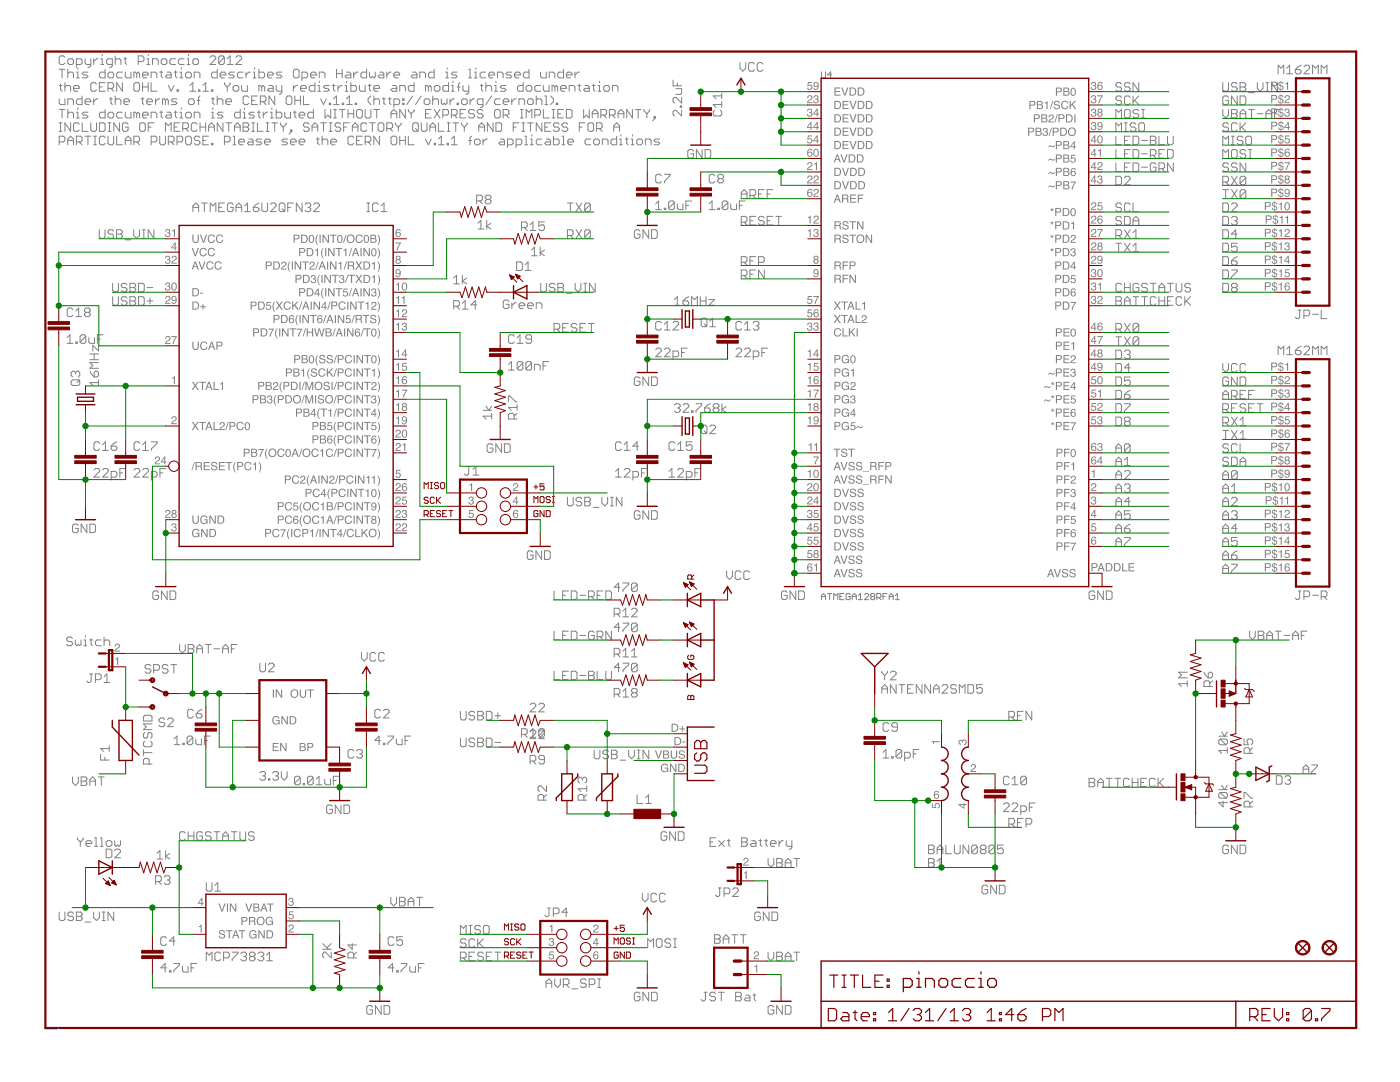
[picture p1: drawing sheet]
<svg xmlns="http://www.w3.org/2000/svg" width="279mm" height="216mm" viewBox="0 0 279 216" stroke-linecap="round" stroke-linejoin="round" font-family="sans-serif">
<g fill="none" stroke="#808080" stroke-width=".2">
<path d="M11.8 19.7v.9l.3 .3h.9v-1.2M11.8 13.8h1.2M11.8 17.1h.6M12.1 16.8v1.1l.3 .3M12.4 13.8v1.7M13 11.5l-.3-.3h-.6l-.3 .3v1.1l.3 .3h.6l.3-.3M13 17.4l.3-.3h.5l.3 .3v.8M13 16.5v1.7M13.5 12l.3-.3h.6l.3 .3v.6l-.3 .3h-.6l-.3-.3zM13.5 14.7l.3-.3h.6l.3 .3v.8M13.5 13.8v1.7M14.7 17.6h1.1v-.2l-.3-.3h-.5l-.3 .3v.5l.3 .3h.5"/>
<path d="M15.2 12.9h.9l.3-.3v-.6l-.3-.3h-.9v1.7M15.2 14.4h.3v1.1M15.2 15.5h.6M15.5 13.5v.3M16.4 19.2v1.7h-.9l-.3-.3v-.6l.3-.3h.9M17 11.7v.9l.3 .3h.8M17.5 14.4h-.8l-.3 .3 .3 .3h.6l.2 .3-.2 .2h-.9M18.1 11.7v1.4l-.3 .3h-.3M18.7 11.7v1.2M18.7 19.7v1.2M19.3 16.8l-.3-.3h-.6l-.3 .3v1.1l.3 .3h.6l.3-.3M19.5 11.7h-.2l-.6 .6"/>
<path d="M19.5 19.7h-.2l-.6 .6M19.8 17.4h.6M20.1 12.9h.6M20.1 11.7h.3v1.2M20.4 10.9v.3M21 13.8v1.7h-.9l-.3-.2v-.6l.3-.3h.9M21 16.5h-1.2v1.7h1.2M21.5 17.6h.9l.3-.2v-.6l-.3-.3h-.9v1.7M21.8 14.4h.6l.3 .3v.6l-.3 .2h-.6l-.3-.2v-.6zM21.8 19.7h.6M22.1 17.6l.6 .6M22.1 19.5v1.1l.3 .3"/>
<path d="M22.4 12.9h-.9l-.2-.3v-.6l.2-.3h.9v1.4l-.3 .3h-.3M23 12l.3-.3h.6l.2 .3v.9M23 11.2v1.7M23 19.2v1.7M24.4 14.4h-.8l-.3 .3v.6l.3 .2h.8M24.4 16.5v1.7l-1.1-1.7v1.7M24.7 11.7h.6M25 11.5v1.1l.3 .3M25 14.4v.9l.3 .2h.8v-1.1M27 16.5h.6l.3 .3v1.1l-.3 .3h-.6l-.3-.3v-1.1zM27.3 14.7l-.3-.3h-.3v1.1M27.3 14.7v.8"/>
<path d="M27.3 14.7l.3-.3 .3 .3v.8M27.6 12.3h.8l.3-.3v-.5l-.3-.3h-.8v1.7M28.2 19.7h.5M28.4 15h1.2v-.3l-.3-.3h-.6l-.3 .3v.6l.3 .2h.6M28.4 16.5v1.7M28.4 19.5v1.1l.3 .3M28.4 17.4h1.2M29.3 12.9h.6M29.3 11.7h.3v1.2M29.6 16.5v1.7M29.6 10.9v.3M30.2 15.5v-1.1h.8l.3 .3v.8"/>
<path d="M30.2 16.5v1.7h1.1M30.4 12.9v-1.2h.9l.3 .3v.9M31 19.7v1.2M31.9 14.4h.5M31.9 19.7h-.3l-.6 .6M32.2 14.1v1.2l.2 .2M32.4 11.7h.6l.3 .3v.6l-.3 .3h-.6l-.2-.3v-.6zM33.3 14.4h.6l.3 .3v.8h-.9l-.3-.2 .3-.3h.9M33.6 17.1l.6 1.1 .5-1.1M34.8 14.4h.5M35 11.7h-.8l-.3 .3v.6l.3 .3h.8M35 14.1v1.2l.3 .2"/>
<path d="M35.3 19.7h-.8l-.3 .3 .3 .3h.5l.3 .3-.3 .3h-.8M35.3 17.9h.3v.3h-.3zM35.9 14.4h.3v1.1M35.9 15.5h.6M36.2 13.5v.3M36.7 11.7h-.8l-.3 .3v.6l.3 .3h.8M37 14.7l.3-.3h.6l.3 .3v.6l-.3 .2h-.6l-.3-.2zM37.3 12.9h.6M37.3 11.7h.3v1.2M37.6 10.9v.3M37.9 17.1l.6-.6v1.7M37.9 19.7h.6l.3 .3v.6l-.3 .3h-.6l-.3-.3v-.6z"/>
<path d="M37.9 18.2h1.2M38.8 11.7h.5l.3 .3v.6l-.3 .3h-.5l-.3-.3v-.6zM38.8 15.5v-1.1h.8l.3 .3v.8M39.6 17.9h.3v.3h-.3zM39.9 19.2l-.3 .3v1.4M40.5 18.2h1.1M40.5 17.1l.6-.6v1.7M41.9 11.5l.3-.3h.6l.3 .3v.2l-1.2 1.2h1.2M42.2 17.9h.3v.3h-.3zM42.2 19.7h.6M42.5 19.5v1.1l.3 .3M43.3 13.8v1.7h-.8l-.3-.2v-.6l.3-.3h.8"/>
<path d="M43.3 19.2v1.7M43.9 15h1.2v-.3l-.3-.3h-.6l-.3 .3v.6l.3 .2h.6M44.8 11.5l-.3-.3h-.6l-.3 .3v1.1M44.8 11.5v1.1l-.3 .3h-.6l-.3-.3M44.8 11.5l-1.2 1.1M44.8 16.5v.3l.6 .6M45.4 12.9h1.1M45.4 11.7l.5-.5v1.7M45.4 17.4v.8M45.9 16.5v.3l-.5 .6M46.5 17.4l.3-.3h.6l.2 .3v.5l-.2 .3h-.6l-.3-.3zM46.8 14.4h-.9l-.3 .3 .3 .3h.6l.3 .3-.3 .2h-.9"/>
<path d="M47.1 11.5l.3-.3h.5l.3 .3v.2l-1.1 1.2h1.1M48.2 17.1v.8l.3 .3h.9v-1.1M48.5 14.4h-.9l-.2 .3v.6l.2 .2h.9M49.1 14.4v1.1M49.7 19.5l-.3-.3h-.6l-.3 .3v1.1l.3 .3h.6l.3-.3M49.9 14.4h-.2l-.6 .6M50.5 14.4h.3v1.1M50.5 15.5h.6M50.8 13.5v.3M51.4 19.2h-1.2v1.7h1.2M51.7 13.8v1.7h.8l.3-.2v-.6l-.3-.3h-.8M52.2 17.4l-.3-.3h-.2v1.1"/>
<path d="M52.2 17.4v.8M52.2 17.4l.3-.3 .3 .3v.8M53.4 15h1.1v-.3l-.2-.3h-.6l-.3 .3v.6l.3 .2h.6M53.7 17.1h.6l.2 .3v.8h-.8l-.3-.3 .3-.3h.8M54.8 19.2v1.7l-1.1-1.7v1.7M55.1 17.1v.8l.3 .3h.8M56.2 14.4h-.8l-.3 .3 .3 .3h.6l.2 .3-.2 .2h-.9M56.2 17.1v1.4l-.2 .3h-.3M57.1 19.5l.3-.3h.6l.3 .3v1.1l-.3 .3h-.6l-.3-.3zM58.5 17.1v1.1M58.8 13.8h.6l.3 .3v1.2l-.3 .2h-.6l-.3-.2v-1.2zM58.8 19.2v1.7"/>
<path d="M59.4 17.1h-.3l-.6 .5M60 19.2v1.7M60 17.6h1.1v-.2l-.3-.3h-.5l-.3 .3v.5l.3 .3h.5M60.3 15.5h.8l.3-.2v-.6l-.3-.3h-.8v1.7M60.6 19.2v1.7h1.1M62 15h1.1v-.3l-.3-.3h-.5l-.3 .3v.6l.3 .2h.5M62.8 16.5v1.7h-.8l-.3-.3v-.5l.3-.3h.8M63.4 17.1h.3v1.1M63.4 18.2h.6M63.7 15.5v-1.1h.9l.3 .3v.8M63.7 16.2v.3M64 19.7l.6 1.2 .5-1.2"/>
<path d="M65.7 17.1h-.8l-.3 .3 .3 .2h.5l.3 .3-.3 .3h-.8M66.3 17.1h.6M66.6 19.7l.5-.5v1.7M66.6 16.8v1.1l.3 .3M67.2 13.8v1.7M67.2 14.7h1.1M67.4 17.1v1.1M68.3 13.8v1.7M68.3 17.1h-.3l-.6 .5M68.9 17.1h.3v1.1M68.9 18.2h.5M69.2 14.4h.5l.3 .3v.8h-.8l-.3-.2 .3-.3h.8"/>
<path d="M69.2 16.2v.3M69.2 19.7l.5-.5v1.7M70 16.5v1.7h.9l.3-.3v-.5l-.3-.3h-.9M70.6 14.4v1.1M71.4 14.4h-.2l-.6 .6M71.7 17.1v.8l.3 .3h.9v-1.1M73.2 13.8v1.7h-.9l-.3-.2v-.6l.3-.3h.9M73.5 17.1h.5M73.7 14.4v.9l.3 .2 .3-.2 .3 .2 .3-.2v-.9M73.7 16.8v1.1l.3 .3M74 19.2l-.5 .5v.6l.5 .6M74.6 17.6h1.2v-.2l-.3-.3h-.6l-.3 .3v.5l.3 .3h.6"/>
<path d="M74.6 19.2v1.7M75.8 14.4h.5l.3 .3v.8h-.8l-.3-.2 .3-.3h.8M76.3 19.7h.6M76.6 19.5v1.1l.3 .3M77.2 14.4v1.1M77.5 19.7h.5M77.8 19.5v1.1l.2 .3M78 14.4h-.2l-.6 .6M78.3 17.1h.6l.3 .3v.8h-.9l-.3-.3 .3-.3h.9M78.6 15h1.2v-.3l-.3-.3h-.6l-.3 .3v.6l.3 .2h.6M79.8 18.2v-1.1h.8l.3 .3v.8M80.3 19.7h.3v.3h-.3z"/>
<path d="M82.3 14.4h.6l.3 .3v.8h-.9l-.2-.2 .2-.3h.9M82.3 19.2l-1.1 1.7M82.6 16.5v1.7h-.8l-.3-.3v-.5l.3-.3h.8M83.8 15.5v-1.1h.8l.3 .3v.8M84.1 19.2l-1.2 1.7M84.9 19.7h.6l.3 .3v.6l-.3 .3h-.6l-.3-.3v-.6zM85.5 17.4l-.3-.3h-.3v1.1M85.5 17.4v.8M85.5 17.4l.3-.3 .3 .3v.8M86.4 19.2v1.7M86.6 13.8v1.7h-.8l-.3-.2v-.6l.3-.3h.8M86.9 17.1h.6l.3 .3v.5l-.3 .3h-.6l-.2-.3v-.5z"/>
<path d="M88.1 19.7v.9l.3 .3 .2-.3 .3 .3 .3-.3v-.9M88.9 14.4h.3v1.1M88.9 15.5h.6M89.2 13.5v.3M89.5 16.5v1.7h-.9l-.2-.3v-.5l.2-.3h.9M89.8 19.7v1.2M90.1 17.1h.3v1.1M90.1 18.2h.6M90.4 16.2v.3M90.7 19.7h-.3l-.6 .6M91.2 14.4h-.8l-.3 .3 .3 .3h.6l.2 .3-.2 .2h-.9M91.2 17.4h.6"/>
<path d="M91.8 16.5l-.3 .3v1.4M92.4 17.1v.8l.3 .3h.8M93.5 13.8h.3v1.7M93.5 15.5h.6M93.5 17.1v1.4l-.3 .3h-.2M93.8 19.7v1.2M94.7 14.4h.3v1.1M94.7 15.5h.5M94.7 19.7h-.3l-.6 .6M95 13.5v.3M95.8 17.1h.6M96.1 16.8v1.1l.3 .3"/>
<path d="M97 14.4h-.9l-.3 .3v.6l.3 .2h.9M97 17.4l.3-.3h.5l.3 .3v.8M97 16.5v1.7M97.6 15h1.1v-.3l-.3-.3h-.6l-.2 .3v.6l.2 .2h.6M98.1 19.2l-1.1 1.7M98.7 17.1h.3v1.1M98.7 18.2h.6M99 16.2v.3M99.3 15.5v-1.1h.8l.3 .3v.8M99.8 19.7h-.8l-.3 .3v.6l.3 .3h.8M101 17.1h-.9l-.3 .3 .3 .2h.6l.3 .3-.3 .3h-.9M102.1 19.7v1.2"/>
<path d="M102.1 14.4h-.8l-.3 .3 .3 .3h.5l.3 .3-.3 .2h-.8M102.7 15h1.1v-.3l-.2-.3h-.6l-.3 .3v.6l.3 .2h.6M103 19.7h-.3l-.6 .6M104.4 16.5v1.7h-.8l-.3-.3v-.5l.3-.3h.8M105.3 17.1h.6l.3 .3v.5l-.3 .3h-.6l-.3-.3v-.5zM105.6 13.8v1.7h-.9l-.3-.2v-.6l.3-.3h.9M107 19.2v1.7M107.9 14.4v.9l.3 .2h.8v-1.1M107.9 17.1h-.9l-.3 .3v.5l.3 .3h.9M108.4 17.1v.8l.3 .3h.9v-1.1M108.7 19.2h.3v1.7M109.6 15.5v-1.1h.8l.3 .3v.8"/>
<path d="M109.9 19.2l.5 .5v.6l-.5 .6M110.7 17.4l.3-.3 .3 .3v.8M110.7 17.4l-.3-.3h-.2v1.1M110.7 17.4v.8M111.9 17.6h1.1v-.2l-.3-.3h-.5l-.3 .3v.5l.3 .3h.5M112.5 13.8v1.7h-.9l-.3-.2v-.6l.3-.3h.9M113 15h1.2v-.3l-.3-.3h-.6l-.3 .3v.6l.3 .2h.6M113.6 18.2v-1.1h.9l.2 .3v.8M114.7 14.4v1.1M115.3 17.1h.6M115.6 14.4h-.3l-.6 .6M115.6 16.8v1.1l.3 .3"/>
<path d="M116.8 17.1h.5l.3 .3v.8h-.8l-.3-.3 .3-.3h.8M118.2 17.1h.6M118.5 16.8v1.1l.3 .3M119.3 17.1h.3v1.1M119.3 18.2h.6M119.6 16.2v.3M120.8 17.1h.5l.3 .3v.5l-.3 .3h-.5l-.3-.3v-.5zM122.2 18.2v-1.1h.9l.2 .3v.8M134.3 16v1.1h1.7M134.9 17.7h1.1v.9l-.2 .2h-.9M135.2 16.6v.5M136 19.4v1.2l-1.1-1.2h-.3l-.3 .3v.6l.3 .3"/>
<path d="M147.7 12.5v1.1l.6 .6 .5-.6v-1.1M150.5 12.8l-.2-.3h-.6l-.3 .3v1.1l.3 .3h.6l.2-.3M152.3 12.8l-.3-.3h-.6l-.3 .3v1.1l.3 .3h.6l.3-.3M255.1 14.7v-1.7l.5 .6 .6-.6v1.7M256.8 13.6l.6-.6v1.7M256.8 14.7h1.1M258.5 13.9h.9l.3 .3v.3l-.3 .2h-.6l-.3-.2zM259.7 13l-.6 .3-.6 .6M260.2 13.3l.3-.3h.6l.3 .3v.3l-1.2 1.1h1.2M262 14.7v-1.7l.5 .6 .6-.6v1.7M263.7 14.7v-1.7l.5 .6 .6-.6v1.7M11.8 28.3h.9l.3-.3v-.5l-.3-.3h-.9v1.7"/>
<path d="M11.8 21.8h1.2M11.8 26.2h.6M11.8 24.5h.6M12.1 24.5v1.7M12.4 21.8v1.7M13.5 22.7l.3-.3h.6l.3 .3v.8M13.5 20.9v-1.2h.9l.3 .3v.9M13.5 28.9v-1.2l.6-.5 .6 .5v1.2M13.5 21.8v1.7M13.5 28h1.2M14.1 24.5v1.7l-1.1-1.7v1.7M15.2 28.3h.9l.3-.3v-.5l-.3-.3h-.9v1.7"/>
<path d="M15.2 22.4h.3v1.1M15.2 23.5h.6M15.5 21.5v.3M15.8 24.8l-.3-.3h-.5l-.3 .3v1.1l.3 .3h.5l.3-.3M15.8 28.3l.6 .6M16.4 24.5v1.7h1.1M17 20.3h1.1v-.3l-.3-.3h-.5l-.3 .3v.6l.3 .3h.5M17 27.2h1.1M17.5 22.4h-.8l-.3 .3 .3 .3h.6l.2 .3-.2 .2h-.9M17.5 27.2v1.7M18.1 24.5v1.4l.3 .3h.6l.3-.3v-1.4M18.7 27.2h.6"/>
<path d="M18.7 28.9h.6M19 27.2v1.7M19.8 24.5h.9l.3 .3v1.1l-.3 .3h-.9zM21 21.8v1.7h-.9l-.3-.2v-.6l.3-.3h.9M21 27.5l-.3-.3h-.6l-.3 .3v1.1l.3 .3h.6l.3-.3M21.5 22.7l.3-.3h.6l.3 .3v.6l-.3 .2h-.6l-.3-.2zM21.5 27.2v1.4l.3 .3h.6l.3-.3v-1.4M21.5 26.2h.6M21.5 24.5h.6M21.8 24.5v1.7M23 20l.3-.3h.6l.2 .3v.9M23.3 27.2v1.7h1.1"/>
<path d="M23.9 24.5v1.7l-1.2-1.7v1.7M24.4 22.4h-.8l-.3 .3v.6l.3 .2h.8M24.7 20.3h1.1v-.3l-.2-.3h-.6l-.3 .3v.6l.3 .3h.6M25 22.4v.9l.3 .2h.8v-1.1M25 28.9v-1.2l.6-.5 .5 .5v1.2M25 28h1.1M25.6 24.8l-.3-.3h-.6l-.3 .3v1.1l.3 .3h.6l.3-.3v-.5h-.6M26.7 28.3h.9l.3-.3v-.5l-.3-.3h-.9v1.7M27.3 22.7l-.3-.3h-.3v1.1M27.3 22.7v.8M27.3 22.7l.3-.3 .3 .3v.8M27.3 28.3l.6 .6"/>
<path d="M28.2 24.5h.5l.3 .3v1.1l-.3 .3h-.5l-.3-.3v-1.1zM28.4 23h1.2v-.3l-.3-.3h-.6l-.3 .3v.6l.3 .2h.6M29.3 20.3h1.1v-.3l-.2-.3h-.6l-.3 .3v.6l.3 .3h.6M29.6 25.4h.6M30.2 23.5v-1.1h.8l.3 .3v.8M30.2 28.3h.8l.3-.3v-.5l-.3-.3h-.8v1.7M30.7 24.5h-1.1v1.7M31.9 27.2v1.4l.3 .3h.5l.3-.3v-1.4M31.9 22.4h.5M32.2 22.1v1.2l.2 .2M33 26.2v-1.7l.6 .6 .6-.6v1.7M33 20l-.3-.3h-.3v1.2"/>
<path d="M33 20v.9M33 20l.3-.3 .3 .3v.9M33.3 22.4h.6l.3 .3v.8h-.9l-.3-.2 .3-.3h.9M33.6 28.3h.9l.2-.3v-.5l-.2-.3h-.9v1.7M34.2 28.3l.5 .6M34.8 22.4h.5M34.8 25.4h.5M35 22.1v1.2l.3 .2M35.3 28.3h.9l.3-.3v-.5l-.3-.3h-.9v1.7M35.9 22.4h.3v1.1M35.9 23.5h.6M35.9 24.5h-1.1v1.7h1.1"/>
<path d="M36.2 21.5v.3M36.5 25.7h.8l.3-.3v-.6l-.3-.3h-.8v1.7M37 27.5l.3-.3h.6l.3 .3v1.1l-.3 .3h-.6l-.3-.3zM37 22.7l.3-.3h.6l.3 .3v.6l-.3 .2h-.6l-.3-.2zM37 25.7l.6 .5M38.8 23.5v-1.1h.8l.3 .3v.8M39.3 24.8l-.2-.3h-.6l-.3 .3v1.1l.3 .3h.6l.2-.3M39.3 20h.6M39.9 27.5l-.3-.3h-.5l-.3 .3v.2l.3 .3h.5l.3 .3v.3l-.3 .3h-.5l-.3-.3M39.9 24.5v1.7M39.9 25.4h1.1M40.5 28h.6"/>
<path d="M41 24.5v1.7M41.6 27.2h-1.1v1.7h1.1M41.6 25.4h1.2M41.6 26.2v-1.1l.6-.6 .6 .6v1.1M42.2 28.6h.3v.3h-.3zM42.2 22.4h.3v1.1M42.2 23.5h.6M42.5 21.5v.3M43.3 20l.3-.3h.6l.3 .3v.9M44.5 24.5v1.7l-1.2-1.7v1.7M44.5 22.4h-.9l-.3 .3 .3 .3h.6l.3 .3-.3 .2h-.9M44.8 28.3h.8l.3-.3v-.5l-.3-.3h-.8v1.7"/>
<path d="M45.1 20.3h1.1v-.3l-.3-.3h-.5l-.3 .3v.6l.3 .3h.5M45.1 24.5h1.1M45.6 24.5v1.7M46.5 27.2h.3v1.7M46.5 28.9h.6M46.8 26.2v-1.1l.6-.6 .5 .6v1.1M46.8 25.4h1.1M47.6 28.3h1.2v-.3l-.3-.3h-.6l-.3 .3v.6l.3 .3h.6M47.9 21.8v1.7h-.8l-.3-.2v-.6l.3-.3h.8M48.5 24.5h.9l.3 .3v.3l-.3 .3 .3 .3v.2l-.3 .3h-.9zM48.5 22.4h.3v1.1M48.5 23.5h.6"/>
<path d="M48.5 25.4h.9M48.8 21.5v.3M49.7 27.7h.5l.3 .3v.9h-.8l-.3-.3 .3-.3h.8M50.2 20h.6M50.2 26.2h.6M50.2 24.5h.6M50.5 24.5v1.7M50.8 22.4h-.8l-.3 .3 .3 .3h.5l.3 .3-.3 .2h-.8M51.4 22.4h.5M51.4 24.5v1.7h1.1M51.7 22.1v1.2l.2 .2M52 20.3h.8l.3-.3v-.5l-.3-.3h-.8v1.7"/>
<path d="M52.2 27.7h-.8l-.3 .3 .3 .3h.5l.3 .3-.3 .3h-.8M52.5 20.3l.6 .6M52.5 22.4v1.1M52.8 28.3h1.2v-.3l-.3-.3h-.6l-.3 .3v.6l.3 .3h.6M53.1 26.2h.6M53.1 24.5h.6M53.4 24.5v1.7M53.4 22.4h-.3l-.6 .6M54 22.4h.3v1.1M54 23.5h.5M54.3 21.5v.3M54.3 24.5h1.1"/>
<path d="M54.8 24.5v1.7M55.1 21.8v1.7h.9l.2-.2v-.6l-.2-.3h-.9M56 24.5v.3l.5 .6M56.5 25.4v.8M56.8 22.4v.9l.3 .2h.9v-1.1M57.1 24.5v.3l-.6 .6M57.4 27.7h-.9l-.2 .3 .2 .3h.6l.3 .3-.3 .3h-.8M58 28.3h1.1v-.3l-.3-.3h-.5l-.3 .3v.6l.3 .3h.5M58 25.9h.3v.3h-.3zM58.3 26.2l-.6 .6M58.5 22.4h.6M58.8 20h1.2"/>
<path d="M58.8 22.1v1.2l.3 .2M59.7 23h1.1v-.3l-.2-.3h-.6l-.3 .3v.6l.3 .2h.6M59.7 28.3h1.1v-.3l-.2-.3h-.6l-.3 .3v.6l.3 .3h.6M61.7 24.8l-.3-.3h-.6l-.2 .3v.3l.2 .3h.6l.3 .3v.2l-.3 .3h-.6l-.2-.3M62.3 25.4h1.1M62.3 26.2v-1.1l.5-.6 .6 .6v1.1M62.5 21.8v1.7h-.8l-.3-.2v-.6l.3-.3h.8M63.1 27.7h.6M63.4 27.5v1.1l.3 .3M64 24.5h1.1M64.3 28l.3-.3h.5l.3 .3v.9M64.3 27.2v1.7"/>
<path d="M64.6 24.5v1.7M64.9 21.8v1.7l.5-.5 .6 .5v-1.7M65.7 20.6h.3v.3h-.3zM65.7 26.2h.6M65.7 24.5h.6M66 28.3h1.1v-.3l-.2-.3h-.6l-.3 .3v.6l.3 .3h.6M66 24.5v1.7M66.6 20.9h1.1M66.6 21.8h.5M66.6 23.5h.5M66.9 21.8v1.7M67.7 21.8h1.2"/>
<path d="M68 24.8l-.3-.3h-.6l-.2 .3v.3l.2 .3h.6l.3 .3v.2l-.3 .3h-.6l-.2-.3M68.3 20.6h.3v.3h-.3zM68.3 21.8v1.7M68.6 25.4h.6M69.2 20.9h1.1M69.4 21.8v1.7M69.4 22.7h1.2M69.7 24.5h-1.1v1.7M70.3 25.4h1.1M70.3 26.2v-1.1l.6-.6 .5 .6v1.1M70.6 21.8v1.7M70.6 27.5l-.3-.3h-.6l-.3 .3v1.1l.3 .3h.6l.3-.3"/>
<path d="M70.9 20.6h.3v.3h-.3zM71.2 22.1l.3-.3h.5l.3 .3v1.2l-.3 .2h-.5l-.3-.2zM71.2 28h.5M72.3 27.2h-1.1v1.7h1.1M72.9 21.8v1.5l.3 .2h.5l.3-.2v-1.5M72.9 28.3h.8l.3-.3v-.5l-.3-.3h-.8v1.7M73.2 24.8l-.3-.3h-.6l-.3 .3v1.1l.3 .3h.6l.3-.3M73.4 28.3l.6 .6M73.7 24.5h1.2M74.3 24.5v1.7M74.6 20l.3-.3h.6l.3 .3v.9M74.6 21.8h1.2"/>
<path d="M75.2 21.8v1.7M75.5 24.8l.3-.3h.5l.3 .3v1.1l-.3 .3h-.5l-.3-.3zM75.8 27.2v1.7l-1.2-1.7v1.7M77.2 25.7h.8l.3-.3v-.6l-.3-.3h-.8v1.7M77.8 25.7l.5 .5M78 23.5v-1.1l.6-.6 .6 .6v1.1M78 27.5l.3-.3h.6l.3 .3v1.1l-.3 .3h-.6l-.3-.3zM78 22.7h1.2M78.6 20.9h.9l.3-.3v-.6l-.3-.3h-.9v1.7M78.9 24.5v.3l.6 .6M79.5 25.4v.8M79.8 27.2v1.7"/>
<path d="M79.8 28h1.1M80.1 24.5v.3l-.6 .6M80.3 20.6h.3v.3h-.3zM80.9 21.8v1.7l-1.1-1.7v1.7M80.9 27.2v1.7M81.5 21.8v.3l.6 .6M81.5 27.2v1.7h1.1M82.1 22.7v.8M82.4 24.8l.2-.3h.6l.3 .3v1.1l-.3 .3h-.6l-.2-.3zM82.6 21.8v.3l-.5 .6M82.9 25.7l.6 .5M84.1 24.5v1.4l.2 .3h.6l.3-.3v-1.4"/>
<path d="M84.9 22.7h.6M84.9 27.7l.6 1.2 .6-1.2M85.8 26.2v-1.1l.6-.6 .5 .6v1.1M85.8 25.4h1.1M86.1 21.8h-1.2v1.7h1.2M86.4 20l.3-.3h.5l.3 .3v.9M86.7 28.6h.2v.3h-.2zM86.7 21.8l1.1 1.7M87.5 24.5v1.7h1.1M87.5 27.7l.6-.5v1.7M87.5 28.9h1.1M87.8 21.8l-1.1 1.7"/>
<path d="M88.4 23h.8l.3-.3v-.6l-.3-.3h-.8v1.7M89.2 28.6h.3v.3h-.3zM89.2 26.2h.6M89.2 24.5h.6M89.5 24.5v1.7M90.1 23h.9l.2-.3v-.6l-.2-.3h-.9v1.7M90.1 28.9h1.1M90.1 27.7l.6-.5v1.7M90.4 24.5h1.1M90.7 23l.5 .5M91 24.5v1.7M91.2 20.6h.3v.3h-.3z"/>
<path d="M91.8 22.7h.6M92.1 20l.3-.3h.6l.2 .3v.6l-.2 .3h-.6l-.3-.3zM92.1 24.5v.3l.6 .6M92.7 25.4v.8M92.9 21.8h-1.1v1.7h1.1M93.2 24.5v.3l-.5 .6M93.5 28h.6M94.1 27.2l-.3 .3v1.4M94.7 22.1l-.3-.3h-.6l-.3 .3v.3l.3 .3h.6l.3 .3v.3l-.3 .2h-.6l-.3-.2M94.7 28l.3-.3h.5l.3 .3v.6l-.3 .3h-.5l-.3-.3zM95.5 26.2v-1.1l.6-.6 .6 .6v1.1M95.5 25.4h1.2"/>
<path d="M96.4 20.9h-.9l-.3-.3v-.6l.3-.3h.9v1.5l-.3 .2h-.3M96.4 22.1l-.3-.3h-.6l-.3 .3v.3l.3 .3h.6l.3 .3v.3l-.3 .2h-.6l-.3-.2M96.4 27.7v1.2M97.3 27.7h-.3l-.6 .6M98.4 24.5v1.7l-1.1-1.7v1.7M99 21.8h.5l.3 .3v1.2l-.3 .2h-.5l-.3-.2v-1.2zM99 24.5h.8l.3 .3v1.1l-.3 .3h-.8zM99.8 27.7h.6l.3 .3v.9h-.9l-.3-.3 .3-.3h.9M100.4 20.3h1.2v-.3l-.3-.3h-.6l-.3 .3v.6l.3 .3h.6M100.4 23h.9l.3-.3v-.6l-.3-.3h-.9v1.7M101 23l.6 .5M101.3 28.9h.8l.3-.3v-.6l-.3-.3h-.8v1.7"/>
<path d="M102.4 25.4h.6M103 28.9h.8l.3-.3v-.6l-.3-.3h-.8v1.7M103.6 20.9v-1.2h.8l.3 .3v.9M103.6 24.5h-1.2v1.7M103.9 21.8h.5M103.9 23.5h.5M104.1 21.8v1.7M104.1 26.2h.6M104.1 24.5h.6M104.4 24.5v1.7M104.7 27.2h.3v1.7M104.7 28.9h.6"/>
<path d="M105 23.5v-1.7l.6 .6 .6-.6v1.7M105.3 20l.3-.3h.6l.2 .3v.6l-.2 .3h-.6l-.3-.3zM105.3 24.5h1.1M105.9 27.7h.3v1.2M105.9 24.5v1.7M105.9 28.9h.5M106.2 26.9v.3M106.7 23h.9l.3-.3v-.6l-.3-.3h-.9v1.7M107 20l.3-.3h.6l.2 .3v.9M108.1 24.5v1.7l-1.1-1.7v1.7M108.1 27.7h-.8l-.3 .3v.6l.3 .3h.8M108.4 21.8v1.7h1.2"/>
<path d="M108.7 20.9h.6M108.7 25.4h.6M109 27.7h.6l.3 .3v.9h-.9l-.3-.3 .3-.3h.9M109.9 24.5h-1.2v1.7h1.2M110.2 21.8h.5M110.2 23.5h.5M110.4 21.8v1.7M110.4 27.2v1.7h.9l.3-.3v-.6l-.3-.3h-.9M111 20.6h.3v.3h-.3zM111.3 22.7h.6M111.6 24.8l-.3-.3h-.6l-.3 .3v.3l.3 .3h.6l.3 .3v.2l-.3 .3h-.6l-.3-.3M112.2 27.2h.3v1.7"/>
<path d="M112.2 28.9h.5M112.5 21.8h-1.2v1.7h1.2M113 21.8h.9l.3 .3v1.2l-.3 .2h-.9zM113.3 24.8l-.3-.3h-.5l-.3 .3v.3l.3 .3h.5l.3 .3v.2l-.3 .3h-.5l-.3-.3M113.3 28.3h1.1v-.3l-.2-.3h-.6l-.3 .3v.6l.3 .3h.6M115.6 25.4h.6M116.5 21.8v1.7l.6-.5 .5 .5v-1.7M116.8 24.5h-1.2v1.7M117.3 24.8l.3-.3h.6l.3 .3v1.1l-.3 .3h-.6l-.3-.3zM117.9 27.7h-.8l-.3 .3v.6l.3 .3h.8M118.2 22.7h1.1M118.2 23.5v-1.1l.6-.6 .5 .6v1.1"/>
<path d="M118.5 28l.3-.3h.5l.3 .3v.6l-.3 .3h-.5l-.3-.3zM119.1 25.7h.8l.3-.3v-.6l-.3-.3h-.8v1.7M119.6 25.7l.6 .5M119.9 23h.9l.3-.3v-.6l-.3-.3h-.9v1.7M120.2 28.9v-1.2h.9l.2 .3v.9M120.5 23l.6 .5M121.6 23h.9l.3-.3v-.6l-.3-.3h-.9v1.7M122.2 23l.6 .5M122.5 26.2v-1.1l.6-.6 .5 .6v1.1M122.5 25.4h1.1M123.1 27.2v1.7h-.9l-.3-.3v-.6l.3-.3h.9M123.4 23.5v-1.1l.5-.6 .6 .6v1.1"/>
<path d="M123.4 22.7h1.1M123.6 28.9h.6M123.6 27.7h.3v1.2M123.9 26.9v.3M124.8 27.7h.5M125.1 27.5v1.1l.2 .3M125.9 27.7h.3v1.2M125.9 28.9h.6M126.2 21.8v1.7l-1.1-1.7v1.7M126.2 26.9v.3M126.8 21.8h1.1M127.1 28l.3-.3h.5l.3 .3v.6l-.3 .3h-.5l-.3-.3z"/>
<path d="M127.4 21.8v1.7M128.5 21.8v.3l.6 .6M128.8 28.9v-1.2h.9l.2 .3v.9M129.1 22.7v.8M129.6 21.8v.3l-.5 .6M130.5 23.3h.3v.2h-.3zM130.8 23.5l-.6 .6M131.7 27.7h-.9l-.3 .3 .3 .3h.6l.3 .3-.3 .3h-.9M135.8 21.1h.2v.3h-.2zM136 22v1.1l-1.1-1.1h-.3l-.3 .3v.6l.3 .2M138.4 30.1l-.3-.3h-.6l-.2 .3v1.2l.2 .3h.6l.3-.3v-.6h-.6M140.1 29.8v1.8l-1.1-1.8v1.8"/>
<path d="M140.7 29.8h.9l.2 .3v1.2l-.2 .3h-.9zM38.5 42.2v-1.1l.6-.6 .5 .6v1.1M38.5 41.4h1.1M40.2 40.5h1.2M40.8 40.5v1.7M42 42.2v-1.7l.5 .6 .6-.6v1.7M43.7 41.4h.5M44.8 40.5h-1.1v1.7h1.1M46.5 40.8l-.3-.3h-.5l-.3 .3v1.2l.3 .2h.5l.3-.2v-.6h-.5M47.1 41.4h1.1M47.1 42.2v-1.1l.6-.6 .5 .6v1.1M48.8 42.2h1.2"/>
<path d="M48.8 41.1l.6-.6v1.7M50.5 41.4h.9l.3 .3v.3l-.3 .2h-.6l-.3-.2zM51.7 40.5l-.6 .3-.6 .6M52.3 40.5v1.5l.3 .2h.5l.3-.2v-1.5M54 40.8l.3-.3h.5l.3 .3v.3l-1.1 1.1h1.1M56 40.5h.6l.3 .3v1.2l-.3 .2h-.6l-.3-.2v-1.2zM56.3 41.7l.6 .5M57.4 41.4h.6M58.6 40.5h-1.2v1.7M60.3 40.5v1.7l-1.2-1.7v1.7M60.9 40.8l.3-.3h.5l.3 .3v.3l-.3 .3M61.4 41.4h.3"/>
<path d="M61.7 41.4l.3 .3v.3l-.3 .2h-.5l-.3-.2M62.6 40.8l.3-.3h.5l.3 .3v.3l-1.1 1.1h1.1M90.6 55.5l.5-.6v1.7M90.6 56.6h1.1M92.3 54.9v1.7M93.1 55.5l-.8 .6 .8 .5M95.4 44.6l.6-.6v1.7M95.4 45.7h1.1M97.1 44v1.7M98 44.6l-.9 .5 .9 .6M106.1 49.9l.6-.6v1.7M106.1 51h1.1"/>
<path d="M107.8 49.3v1.7M108.7 49.9l-.9 .6 .9 .5M127.7 46.1l-.3-.3h-.5l-.3 .3v1.2l.3 .3h.5l.3-.3v-.6h-.5M129.5 45.8v1.8l-1.2-1.8v1.8M130 45.8h.9l.3 .3v1.2l-.3 .3h-.9zM130.9 40.7l.5-.6v1.7M130.9 41.8h1.1M132.6 41.6h.3v.2h-.3zM134.6 40.4v1.2l-.3 .2h-.6l-.3-.2M134.6 40.4l-.3-.3h-.6l-.3 .3v1.2M134.6 40.4l-1.2 1.2M134.6 59.8l.6-.6v1.7"/>
<path d="M135.2 40.7v.9l.2 .2h.9v-1.1M136.9 41h.6M137.5 59.2l-.6 .3-.6 .5M138 40.1h-1.1v1.7M139.8 59.2v1.7M140.9 59.2v1.7M141.5 59.8h1.1l-1.1 1.1h1.1M141.5 41.8h1.2M141.5 40.7l.6-.6v1.7M143.3 41.6h.3v.2h-.3zM145.3 40.4v1.2l-.3 .2h-.6l-.3-.2M145.3 40.4l-.3-.3h-.6l-.3 .3v1.2"/>
<path d="M145.3 40.4l-1.2 1.2M145.8 40.7v.9l.3 .2h.9v-1.1M147.6 41h.5M148.7 40.1h-1.1v1.7M13.4 67.4l.6-.6v1.7M13.4 68.5h1.1M15.1 68.2h.3v.3h-.3zM17.1 67.1v1.1l-.3 .3h-.5l-.3-.3M17.1 67.1l-.3-.3h-.5l-.3 .3v1.1M17.1 67.1l-1.1 1.1M17.7 67.4v.8l.3 .3h.9v-1.1M17.9 74.1l.3 .5 .6 .6"/>
<path d="M17.9 71.8h1.8M17.9 70.6h1.8M18.8 74.4l.3-.3h.3l.3 .3v.5l-.3 .3h-.6zM18.8 70.6v1.2M19.4 67.7h.6M19.7 76.3h-1.8l.6 .6M19.7 68.9v1.1l-1.2-1.1v1.1M19.7 75.8v1.1M19.7 72.3h-1.8l.6 .6-.6 .6h1.8M20.6 66.8h-1.2v1.7M101.5 72.7l.6-.5v1.7M101.5 73.9h1.1"/>
<path d="M101.6 60.2l-.3-.3h-.6l-.3 .3v1.1l.3 .3h.6l.3-.3v-.6h-.6M102.2 60.4v1.2M103 60.4h-.3l-.5 .6M103.6 61h1.1v-.3l-.3-.3h-.5l-.3 .3v.6l.3 .3h.5M104.4 72.4v1.2l-.3 .3h-.6l-.3-.3M104.4 72.4l-.3-.2h-.6l-.3 .2v1.2M104.4 72.4l-1.2 1.2M105.3 61h1.1v-.3l-.2-.3h-.6l-.3 .3v.6l.3 .3h.6M106.1 72.4v1.2l-.3 .3h-.6l-.3-.3M106.1 72.4l-.3-.2h-.6l-.3 .2v1.2M106.1 72.4l-1.2 1.2M106.7 73.9v-1.2h.8l.3 .3v.9"/>
<path d="M107 61.6v-1.2h.9l.3 .3v.9M108.4 73h.5M109.5 72.2h-1.1v1.7M127.7 75.5l-.3-.3h-.5l-.3 .3v1.1l.3 .3h.5l.3-.3v-.5h-.5M129.5 75.2v1.7l-1.2-1.7v1.7M130 75.2h.9l.3 .3v1.1l-.3 .3h-.9zM130.9 69.8l.2-.3h.6l.3 .3v.2l-1.1 1.2h1.1M132.6 69.8l.3-.3h.5l.3 .3v.2l-1.1 1.2h1.1M134.3 71.2h.8l.3-.3v-.6l-.3-.3h-.8v1.8M134.6 60.9h1.1M136 70.3h.6M136.3 60h.9l.3 .3v.3l-.3 .3h-.6l-.3-.3z"/>
<path d="M137.2 69.5h-1.2v1.7M138 60.9v-1.7l.6 .6 .6-.6v1.7M139.8 60h1.1M146.9 69.8l.3-.3h.5l.3 .3v.2l-1.1 1.2h1.1M148.6 69.8l.3-.3h.6l.2 .3v.2l-1.1 1.2h1.1M150.3 71.2h.9l.2-.3v-.6l-.2-.3h-.9v1.8M152 70.3h.6M153.2 69.5h-1.2v1.7M255.1 70.8v-1.7l.5 .5 .6-.5v1.7M256.8 69.6l.6-.5v1.7M256.8 70.8h1.1M258.5 69.9h.9l.3 .3v.3l-.3 .3h-.6l-.3-.3z"/>
<path d="M259.7 69.1l-.6 .3-.6 .5M260.2 69.4l.3-.3h.6l.3 .3v.2l-1.2 1.2h1.2M262 70.8v-1.7l.5 .5 .6-.5v1.7M263.7 70.8v-1.7l.5 .5 .6-.5v1.7M18.8 93.8l.2-.3h.6l.3 .3v.3l-1.1 1.1h1.1M20.5 93.8l.3-.3h.5l.3 .3v.3l-1.1 1.1h1.1M22.2 95.2h.9l.2-.3v-.5l-.2-.3h-.9v1.7M23.9 94.4h.6M25 93.5h-1.1v1.7M26.8 93.8l.3-.3h.5l.3 .3v.3l-1.1 1.1h1.1M28.5 93.8l.3-.3h.5l.3 .3v.3l-1.1 1.1h1.1M30.2 95.2h.9l.2-.3v-.5l-.2-.3h-.9v1.7"/>
<path d="M31.9 94.4h.6M33.1 93.5h-1.2v1.7M96.4 81.9h1.7M97 81l.6 .9 .5-.9M98.1 83h-1.7l.6 .6M98.1 82.5v1.1M98.4 88.9l-.3-.3h-.6l-.3 .3v1.1l.3 .3h.6l.3-.3v-.6h-.6M100.1 88.6v1.7l-1.1-1.7v1.7M100.7 88.6h.8l.3 .3v1.1l-.3 .3h-.8zM122.9 95.2h1.1M122.9 94.1l.5-.6v1.7M124.6 93.8l.3-.3h.5l.3 .3v.3l-1.1 1.1h1.1"/>
<path d="M126.3 95.2h.8l.3-.3v-.5l-.3-.3h-.8v1.7M128 94.4h.6M129.2 93.5h-1.2v1.7M133.5 94.1l.6-.6v1.7M133.5 95.2h1.2M134.6 80.8l.3-.2h.5l.3 .2v.3l-.3 .3M135.2 81.4h.2M135.3 93.8l.2-.3h.6l.3 .3v.3l-1.1 1.1h1.1M135.4 81.4l.3 .3v.3l-.3 .3h-.5l-.3-.3M136.3 80.8l.3-.2h.6l.3 .2v.3l-1.2 1.2h1.2M137 95.2h.8l.3-.3v-.5l-.3-.3h-.8v1.7M138 82h.3v.3h-.3z"/>
<path d="M138.7 94.4h.6M138.9 80.6h1.1v.2l-1.1 1.2v.3M139.8 93.5h-1.1v1.7M140.6 81.4h.9l.3 .3v.3l-.3 .3h-.6l-.3-.3zM141.8 80.6l-.6 .2-.6 .6M142.6 81.4l-.3-.3v-.3l.3-.2h.6l.3 .2v.3l-.3 .3M142.6 81.4h.6M142.6 81.4l-.3 .3v.3l.3 .3h.6l.3-.3v-.3l-.3-.3M144.1 80.6v1.7M144.9 81.1l-.8 .6 .8 .6M15.6 104.9l-.3-.3h-.5l-.3 .3v1.1l.3 .3h.5l.3-.3v-.6h-.6M17.3 104.6v1.7l-1.1-1.7v1.7"/>
<path d="M17.9 104.6h.9l.2 .3v1.1l-.2 .3h-.9zM31.6 118.2l-.3-.3h-.5l-.3 .3v1.2l.3 .2h.5l.3-.2v-.6h-.5M33.4 117.9v1.7l-1.2-1.7v1.7M33.9 117.9h.9l.3 .3v1.2l-.3 .2h-.9zM106.4 110.2l-.3-.3h-.6l-.3 .3v1.1l.3 .3h.6l.3-.3v-.5h-.6M108.1 109.9v1.7l-1.1-1.7v1.7M108.7 109.9h.8l.3 .3v1.1l-.3 .3h-.8zM123.7 117.2h-1.1l.8-.9v1.7M124.3 116.3h1.2v.3l-1.2 1.2v.2M127.2 116.6l-1.2 1.2M127.2 116.6l-.3-.3h-.6l-.3 .3v1.2M127.2 116.6v1.2l-.3 .2h-.6l-.3-.2"/>
<path d="M127.7 102.2l-.3-.3h-.5l-.3 .3v1.1l.3 .3h.5l.3-.3v-.5h-.5M129.5 101.9v1.7l-1.2-1.7v1.7M130 101.9h.9l.3 .3v1.1l-.3 .3h-.9zM145 113.9v1.2l.6 .5 .6-.5v-1.2M147.9 114.2l-.3-.3h-.6l-.3 .3v1.1l.3 .3h.6l.3-.3M149.6 114.2l-.3-.3h-.6l-.3 .3v1.1l.3 .3h.6l.3-.3M157.1 118.2l-.3-.3h-.6l-.2 .3v1.2l.2 .2h.6l.3-.2v-.6h-.6M158.8 117.9v1.7l-1.1-1.7v1.7M159.4 117.9h.9l.2 .3v1.2l-.2 .2h-.9zM163.9 119.7v-.8l.4-.5 .5 .5v.8M163.9 119h.9M165.2 118.4h.8"/>
<path d="M165.6 118.4v1.3M166.4 119.7v-1.3l.4 .5 .4-.5v1.3M167.6 119h.4M168.4 118.4h-.8v1.3h.8M169.7 118.6l-.2-.2h-.4l-.3 .2v.9l.3 .2h.4l.2-.2v-.5h-.5M170.1 119h.8M170.1 119.7v-.8l.4-.5 .4 .5v.8M171.3 119.7h.8M171.3 118.9l.4-.5v1.3M172.5 118.6l.2-.2h.4l.3 .2v.3l-.9 .8h.9M174 119h.4M174 119l-.2-.1 .2-.5h.4l.2 .2-.2 .4"/>
<path d="M174 119l-.2 .3 .2 .4h.4l.2-.2-.2-.5M175 119.3h.6l.2-.3v-.4l-.2-.2h-.6v1.3M175.4 119.3l.4 .4M176.2 119h.4M177 118.4h-.8v1.3M177.5 119h.8M177.5 119.7v-.8l.4-.5 .4 .5v.8M178.7 119.7h.8M178.7 118.9l.4-.5v1.3M218.5 118.2l-.3-.3h-.6l-.3 .3v1.2l.3 .2h.6l.3-.2v-.6h-.6M220.2 117.9v1.7l-1.1-1.7v1.7M220.8 117.9h.8l.3 .3v1.2l-.3 .2h-.8z"/>
<path d="M14.5 127.4l-.3-.3h-.6l-.3 .3v.3l.3 .3h.6l.3 .3v.3l-.3 .2h-.6l-.3-.2M15 127.7v.9l.3 .2 .3-.2 .3 .2 .3-.2v-.9M16.7 128.8h.6M16.7 127.7h.3v1.1M17 126.9v.2M17.9 127.7h.6M18.2 127.4v1.2l.3 .2M20.2 127.7h-.9l-.3 .3v.6l.3 .2h.9M20.8 128l.3-.3h.5l.3 .3v.8M20.8 127.1v1.7M30.1 132.9l-.3-.3h-.6l-.2 .3v.3l.2 .3h.6l.3 .3v.2l-.3 .3h-.6l-.2-.3M30.7 133.8h.8l.3-.3v-.6l-.3-.3h-.8v1.7"/>
<path d="M33.5 132.9l-.2-.3h-.6l-.3 .3v.3l.3 .3h.6l.2 .3v.2l-.2 .3h-.6l-.3-.3M34.1 132.6h1.1M34.7 132.6v1.7M72.1 130.2v1.1l.6 .6 .6-.6v-1.1M75 130.5l-.3-.3h-.6l-.2 .3v1.1l.2 .3h.6l.3-.3M76.7 130.5l-.3-.3h-.5l-.3 .3v1.1l.3 .3h.5l.3-.3M123.7 125.2h-1.1l.8-.9v1.7M123.7 133.2h-1.1l.8-.9v1.7M124.3 124.3h1.2v.3l-1.2 1.2v.2M124.3 132.3h1.2v.3l-1.2 1.2v.2M127.2 124.6l-.3-.3h-.6l-.3 .3v1.2M127.2 132.6l-.3-.3h-.6l-.3 .3v1.2"/>
<path d="M127.2 124.6v1.2l-.3 .2h-.6l-.3-.2M127.2 132.6v1.2l-.3 .2h-.6l-.3-.2M127.2 124.6l-1.2 1.2M127.2 132.6l-1.2 1.2M176 138.3v-1.1l.6-.6 .5 .6v1.1M176 137.5h1.1M178.8 136.6v1.7l-1.1-1.7v1.7M179.4 136.6h1.2M180 136.6v1.7M181.1 137.5h.6M182.3 136.6h-1.2v1.7h1.2M184 136.6v1.7l-1.1-1.7v1.7"/>
<path d="M185.7 136.6v1.7l-1.1-1.7v1.7M186.3 137.5h1.1M186.3 138.3v-1.1l.6-.6 .5 .6v1.1M188 136.9l.3-.3h.6l.2 .3v.3l-1.1 1.1h1.1M190.9 136.9l-.3-.3h-.6l-.3 .3v.3l.3 .3h.6l.3 .3v.2l-.3 .3h-.6l-.3-.3M191.5 138.3v-1.7l.5 .6 .6-.6v1.7M193.2 136.6h.8l.3 .3v1.1l-.3 .3h-.8zM196 136.6h-1.1v.9l.6-.3h.2l.3 .3v.5l-.3 .3h-.5l-.3-.3M236.9 136.4h-1.7l.6 .6M236.9 135.8v1.2M236.9 134.1h-1.7l.6 .6-.6 .6h1.7M28.6 143l.3-.3h1.2l.2 .3v.9h-1.7z"/>
<path d="M28.6 149.6v1.1M28.6 150.2h1.7M28.9 146.2l-.3 .3v.5l.3 .3h.3l.3-.3v-.5l.3-.3h.3l.2 .3v.5l-.2 .3M28.9 147.9l-.3 .3v.5l.3 .3h1.2l.2-.3v-.5l-.2-.3M29.8 152.5v-.9l-.3-.3h-.6l-.3 .3v.9h1.7M30.3 144.4h-1.7l.6 .6-.6 .6h1.7M34.8 148.6h1.1M34.8 147.4l.5-.5v1.7M36.5 148.3h.3v.3h-.3zM38.5 147.2v1.1l-.3 .3h-.6l-.3-.3M38.5 147.2l-.3-.3h-.6l-.3 .3v1.1M38.5 147.2l-1.2 1.1"/>
<path d="M39.1 147.4v.9l.2 .3h.9v-1.2M40.8 147.7h.6M41.9 146.9h-1.1v1.7M51.9 154.2l.2-.2h.6l.3 .2v.3l-.3 .3M52.4 154.8h.3M52.7 154.8l.3 .3v.3l-.3 .3h-.6l-.2-.3M53.6 155.4h.2v.3h-.2zM54.4 154.2l.3-.2h.6l.3 .2v.3l-.3 .3M55 154.8h.3M55.3 154.8l.3 .3v.3l-.3 .3h-.6l-.3-.3M56.2 154v1.1l.5 .6 .6-.6v-1.1M59.9 155.2l-.3-.3h-.5l-.3 .3v1.1"/>
<path d="M59.9 155.2v1.1l-.3 .3h-.5l-.3-.3M59.9 155.2l-1.1 1.1M60.5 156.3h.3v.3h-.3zM62.5 155.2l-.3-.3h-.5l-.3 .3v1.1M62.5 155.2v1.1l-.3 .3h-.5l-.3-.3M62.5 155.2l-1.1 1.1M63.1 156.6h1.1M63.1 155.5l.6-.6v1.7M64.8 155.5v.8l.3 .3h.9v-1.1M66.5 155.7h.6M67.7 154.9h-1.2v1.7M75.9 147.7h-1.1l.8-.8v1.7"/>
<path d="M75.9 141.8l-.3-.3h-.5l-.3 .3v1.2l.3 .3h.5l.3-.3M76.5 148.3h.3v.3h-.3zM76.5 141.8l.3-.3h.6l.3 .3v.3l-1.2 1.2h1.2M77.4 146.9h1.1v.3l-1.1 1.1v.3M79.1 147.4v.9l.3 .3h.8v-1.2M80.8 147.7h.6M82 146.9h-1.2v1.7M105.8 146l.3-.3h.6l.2 .3v.3l-1.1 1.1h1.1M105.8 140.6l.3-.3h.6l.2 .3v.3l-1.1 1.1h1.1M107.5 146l.3-.3h.6l.2 .3v.3l-1.1 1.1h1.1M107.5 140.6l.3-.3h.6l.2 .3v.3l-1.1 1.1h1.1M176.2 150.1l.6-.5v1.7"/>
<path d="M176.2 151.3h1.2M177.9 151h.3v.3h-.3zM180 149.8v1.2l-.3 .3h-.6l-.3-.3M180 149.8l-.3-.2h-.6l-.3 .2v1.2M180 149.8l-1.2 1.2M180.5 151.3h.9l.3-.3v-.6l-.3-.3h-.9v1.7M182.3 150.4h.5M183.4 149.6h-1.1v1.7M243.2 146.9h1.7M243.2 157.6h1.7M243.5 147.5h1.2l.2 .2v.6l-.2 .3M243.5 158.1h1.2l.2 .3v.6l-.2 .3"/>
<path d="M243.5 147.5l-.3 .2v.6l.3 .3h1.2M243.5 158.1l-.3 .3v.6l.3 .3h1.2M243.5 147.5l1.2 1.1M243.5 158.1l1.2 1.2M243.8 146l.6 .9 .5-.9M243.8 156.7l.6 .9 .5-.9M244.1 159.9v1.1l-.9-.9h1.7M244.9 149.8h-1.7l.6 .5M244.9 149.2v1.1M15.5 167.2v.2l.5 .6M16 168v.9M16.6 167.2v.2l-.6 .6"/>
<path d="M17.2 168.3h1.1v-.3l-.3-.3h-.6l-.2 .3v.6l.2 .3h.6M18.9 168.9h.6M18.9 167.2h.3v1.7M20 168.9h.6M20 167.2h.3v1.7M21.2 168l.3-.3h.5l.3 .3v.6l-.3 .3h-.5l-.3-.3zM22.9 167.7v.9l.3 .3 .3-.3 .2 .3 .3-.3v-.9M31.3 170.3l.6-.6v1.7M31.3 171.4h1.2M33.1 169.7v1.7M33.9 170.3l-.8 .5 .8 .6M66.3 160.9l-.3-.3h-.5l-.3 .3v1.2l.3 .2h.5l.3-.2v-.6h-.5"/>
<path d="M68.1 160.6v1.7l-1.2-1.7v1.7M68.6 160.6h.9l.3 .3v1.2l-.3 .2h-.9zM128.2 178.2v1.2l.6 .6 .5-.6v-1.2M131 178.5l-.2-.3h-.6l-.3 .3v1.2l.3 .3h.6l.2-.3M132.8 178.5l-.3-.3h-.6l-.3 .3v1.2l.3 .3h.6l.3-.3M133.1 166.2l-.3-.2h-.6l-.3 .2v1.2l.3 .3h.6l.3-.3v-.6h-.6M134.8 166v1.7l-1.2-1.7v1.7M135.4 166h.8l.3 .2v1.2l-.3 .3h-.8zM141.7 168h.6M142.8 167.2h-1.1v1.7h1.1M143.4 167.7l1.2 1.2M144.6 167.7l-1.2 1.2"/>
<path d="M145.1 167.7h.6M145.4 167.4v1.2l.3 .3M148 167.2h.9l.2 .2v.3l-.2 .3 .2 .3v.3l-.2 .3h-.9zM148 168h.9M150 167.7h.6l.3 .3v.9h-.9l-.3-.3 .3-.3h.9M151.4 167.7h.6M151.7 167.4v1.2l.3 .3M152.6 167.7h.6M152.9 167.4v1.2l.3 .3M153.8 168.3h1.1v-.3l-.3-.3h-.6l-.2 .3v.6l.2 .3h.6M155.5 167.7v1.2M156.3 167.7h-.3l-.5 .6"/>
<path d="M156.9 167.7v.9l.3 .3h.8M158 167.7v1.5l-.2 .2h-.3M185.3 168.6h.9l.3 .3v.3l-.3 .3 .3 .3v.3l-.3 .2h-.9zM185.3 169.5h.9M187 169.5h1.2M187 170.3v-1.1l.6-.6 .6 .6v1.1M188.8 168.6v1.7h1.1M190.5 168.6v1.5l.3 .2h.5l.3-.2v-1.5M193.3 168.6v1.7l-1.1-1.7v1.7M195.1 168.9l-.3-.3h-.6l-.3 .3v1.2M195.1 168.9v1.2l-.3 .2h-.6l-.3-.2M195.1 168.9l-1.2 1.2"/>
<path d="M195.9 169.5l-.3-.3v-.3l.3-.3h.6l.3 .3v.3l-.3 .3M195.9 169.5l-.3 .3v.3l.3 .2h.6l.3-.2v-.3l-.3-.3M195.9 169.5h.6M197.1 176.9l-.3-.3h-.5l-.3 .3v1.2l.3 .3h.5l.3-.3v-.6h-.5M198.5 168.9l-.3-.3h-.6l-.2 .3v1.2M198.5 168.9v1.2l-.3 .2h-.6l-.2-.2M198.5 168.9l-1.1 1.2M198.9 176.6v1.8l-1.2-1.8v1.8M199.4 176.6h.9l.3 .3v1.2l-.3 .3h-.9zM200.2 168.6h-1.1v.9l.8-.3 .3 .3v.6l-.3 .2h-.5l-.3-.2M200.3 160.5l.3-.3h.5l.3 .3v.3l-1.1 1.1h1.1M202 160.5l.3-.3h.5l.3 .3v.3l-1.1 1.1h1.1"/>
<path d="M203.7 161.9h.9l.3-.3v-.5l-.3-.3h-.9v1.7M205.4 161.1h.6M206.6 160.2h-1.2v1.7M245.2 168.9l-.3-.3h-.6l-.3 .3v1.2l.3 .2h.6l.3-.2v-.6h-.6M246.9 168.6v1.7l-1.1-1.7v1.7M247.5 168.6h.8l.3 .3v1.2l-.3 .2h-.8zM33.2 193.1h-1.1l.9-.8v1.7M33.8 193.7h.3v.3h-.3zM34.7 192.3h1.1v.3l-1.1 1.1v.3M36.4 192.8v.9l.3 .3h.8v-1.2M38.1 193.1h.6M39.3 192.3h-1.2v1.7"/>
<path d="M41.2 191.7v-1.7l.5 .6 .6-.6v1.7M44 190.3l-.2-.3h-.6l-.3 .3v1.1l.3 .3h.6l.2-.3M44.6 191.1h.9l.3-.3v-.5l-.3-.3h-.9v1.7M46.3 190h1.2v.3l-1.2 1.1v.3M48 190.3l.3-.3h.6l.3 .3v.3l-.3 .2M48.6 190.8h.3M48.9 190.8l.3 .3v.3l-.3 .3h-.6l-.3-.3M50.1 190.8l-.3-.2v-.3l.3-.3h.5l.3 .3v.3l-.3 .2M50.1 190.8l-.3 .3v.3l.3 .3h.5l.3-.3v-.3l-.3-.3M50.1 190.8h.5M51.5 190.3l.3-.3h.5l.3 .3v.3l-.3 .2M52.1 190.8h.2"/>
<path d="M52.3 190.8l.3 .3v.3l-.3 .3h-.5l-.3-.3M53.2 191.7h1.2M53.2 190.6l.6-.6v1.7M64.4 189.4h1.7M64.4 188.3l1.1 1.1M66.1 190v1.1l-1.1-1.1h-.3l-.3 .3v.6l.3 .2M66.1 188.3l-.8 .8M78.6 193.1h-1.1l.8-.8v1.7M79.2 193.7h.3v.3h-.3zM80.1 192.3h1.1v.3l-1.1 1.1v.3M81.8 192.8v.9l.3 .3h.8v-1.2M83.5 193.1h.6"/>
<path d="M84.6 192.3h-1.1v1.7M109 197v-1.1l.5-.6 .6 .6v1.1M109 196.2h1.1M109.3 181.2h.6M109.6 181.2v1.4l-.3 .3h-.3l-.3-.3M110.4 182.3h.9l.3-.3v-.5l-.3-.3h-.9v1.7M110.7 195.3v1.2l.6 .5 .5-.5v-1.2M112.4 196.5h.9l.3-.3v-.6l-.3-.3h-.9v1.7M113 196.5l.6 .5M113.3 182h-1.2l.9-.8v1.7M114.1 197.3h1.2M117 195.6l-.3-.3h-.6l-.3 .3v.3l.3 .3h.6l.3 .3v.2l-.3 .3h-.6l-.3-.3"/>
<path d="M117.6 196.5h.8l.3-.3v-.6l-.3-.3h-.8v1.7M119.3 195.3h.6M119.3 197h.6M119.6 195.3v1.7M127.7 198.3l-.3-.3h-.5l-.3 .3v1.1l.3 .3h.5l.3-.3v-.5h-.5M129.5 198v1.7l-1.2-1.7v1.7M130 198h.9l.3 .3v1.1l-.3 .3h-.9zM140.5 198h.6M140.8 198v1.4l-.3 .3h-.3l-.3-.3M142.8 198.3l-.3-.3h-.6l-.3 .3v.3l.3 .3h.6l.3 .2v.3l-.3 .3h-.6l-.3-.3M143.4 198h1.1M144 198v1.7"/>
<path d="M146.8 198h.9l.3 .3v.3l-.3 .3 .3 .2v.3l-.3 .3h-.9zM146.8 198.9h.9M148.8 198.6h.6l.3 .3v.8h-.9l-.3-.3 .3-.3h.9M150.3 198.6h.5M150.5 198.3v1.1l.3 .3M151.7 182.3l-.2-.3h-.6l-.3 .3v1.1l.3 .3h.6l.2-.3v-.6h-.5M153.5 182v1.7l-1.2-1.7v1.7M154.1 182h.8l.3 .3v1.1l-.3 .3h-.8zM74.3 201l-.2-.3h-.6l-.3 .3v1.1l.3 .3h.6l.2-.3v-.6h-.5M76.1 200.7v1.7l-1.2-1.7v1.7M76.6 200.7h.9l.3 .3v1.1l-.3 .3h-.9zM154.4 201l-.3-.3h-.5l-.3 .3v1.1l.3 .3h.5l.3-.3v-.6h-.5"/>
<path d="M156.1 200.7v1.7l-1.1-1.7v1.7M156.7 200.7h.9l.3 .3v1.1l-.3 .3h-.9z"/>
</g>
<g fill="#808080">
<path d="M109.7 184.8l.5-.3v1.6h-.2v-1.2h-.3z" fill-rule="evenodd"/>
<path d="M118.6 184.6a.55 .55 0 0 1 .8 .2 .55 .55 0 0 1-.5 .8l-.3 .3h.8v.2h-1l.2-.5 .3-.3a.33 .33 0 0 0 .4-.3 .33 .33 0 0 0-.4-.3 .33 .33 0 0 0-.3 .3h-.2z" fill-rule="evenodd"/>
<path d="M109.7 187.3a.46 .46 0 0 1 .7-.1 .46 .46 0 0 1-.1 .7 .52 .52 0 0 1-.1 .9 .52 .52 0 0 1-.7-.5h.2a.32 .32 0 0 0 .5 .3 .32 .32 0 0 0 0-.6h-.3l.1-.2a.26 .26 0 0 0 .3-.2 .26 .26 0 0 0-.2-.3l-.3 .2-.1 .2h-.2z" fill-rule="evenodd"/>
<path d="M119 187.5l-.5 .7h.5zM119.1 187.1h.1v1.1h.3v.2h-.3v.3h-.2v-.3h-.7v-.2z" fill-rule="evenodd"/>
<path d="M109.7 189.8h.8v.2h-.7v.5a.55 .55 0 0 1 .8 .2 .55 .55 0 0 1-.4 .8 .55 .55 0 0 1-.7-.5h.2a.35 .35 0 0 0 .5 .2 .35 .35 0 0 0 .1-.6 .35 .35 0 0 0-.6 .1h-.1z" fill-rule="evenodd"/>
<path d="M118.6 190a.48 .48 0 0 1 .5-.2 .48 .48 0 0 1 .3 .4h-.2a.33 .33 0 0 0-.4-.2 .33 .33 0 0 0-.2 .4v.2a.54 .54 0 0 1 .8 .2 .54 .54 0 0 1-.4 .7 .54 .54 0 0 1-.6-.5zM118.6 190.9a.35 .35 0 0 0 .7 0 .35 .35 0 0 0-.7 0z" fill-rule="evenodd"/>
</g>
<path d="M51.9 132.3v1.5l.2 .2h.6l.3-.2v-1.5M53.6 132.6l.2-.3h.6l.3 .3v.3l-1.1 1.1h1.1" fill="none" stroke="#808080" stroke-width=".2"/>
<g fill="#808080">
<path d="M54.4 137.6h.3v1.6h-.3zM55 137.6h.3l.8 1.3v-1.3h.2v1.6h-.2l-.9-1.3v1.3h-.2z" fill-rule="evenodd"/>
<path d="M54.6 143.1a.72 .72 0 0 1 1.2 .3h-.2a.59 .59 0 0 0-.9-.2 .59 .59 0 0 0-.1 .9 .52 .52 0 0 0 .6 .3 .52 .52 0 0 0 .4-.6h-.5v-.1h.7v.8h-.1l-.1-.2a.79 .79 0 0 1-1.1 .1 .79 .79 0 0 1-.1-1.1zM56.2 142.9h.2l.8 1.3v-1.3h.2v1.6h-.2l-.8-1.3v1.3h-.2zM58 143.1v1.2h.4a.64 .64 0 0 0 .5-.6 .64 .64 0 0 0-.5-.6zM57.8 142.9h.7a.82 .82 0 0 1 .6 .8 .82 .82 0 0 1-.6 .8h-.7z" fill-rule="evenodd"/>
<path d="M58 138.4a.84 .84 0 0 1 1.6 0 .84 .84 0 0 1-1.6 0zM58.2 138.4a.63 .63 0 0 0 1.2 0 .63 .63 0 0 0-1.2 0zM59.8 137.6h.2v1a.42 .42 0 0 0 .5 .5 .42 .42 0 0 0 .4-.5v-1h.2v.9a.65 .65 0 0 1-.6 .7 .65 .65 0 0 1-.7-.7zM61.3 137.6h1.3v.2h-.5v1.4h-.2v-1.4h-.6z" fill-rule="evenodd"/>
<path d="M54.4 148.3h1.2v.1h-1v.5h.9v.2h-.9v.6h1v.2h-1.2zM55.9 148.3h.3l.8 1.3v-1.3h.2v1.6h-.3l-.8-1.3v1.3h-.2z" fill-rule="evenodd"/>
<path d="M60 148.4v.5h.4a.26 .26 0 0 0 .4-.2 .26 .26 0 0 0-.4-.3zM60 149.1v.6l.8-.1-.1-.4zM59.8 148.3h.7a.4 .4 0 0 1 .5 .2 .4 .4 0 0 1-.2 .5 .46 .46 0 0 1 .2 .6 .46 .46 0 0 1-.5 .3h-.7zM61.3 148.3h.8a.47 .47 0 0 1 .4 .4 .47 .47 0 0 1-.4 .5h-.5v.7h-.3zM61.6 148.4v.6h.4a.29 .29 0 0 0 .3-.3 .29 .29 0 0 0-.3-.3z" fill-rule="evenodd"/>
</g>
<path d="M21.2 169.4h.8l.3 .3v1.2l-.3 .3h-.8zM22.9 169.7l.3-.3h.5l.3 .3v.3l-1.1 1.2h1.1M31.1 175.9h.8l.3-.3v-.6l-.3-.2h-.8v1.7M31.6 175.9l.6 .6M32.8 175l.3-.2h.5l.3 .2v.3l-.3 .3M33.3 175.6h.3M33.6 175.6l.3 .3v.3l-.3 .3h-.5l-.3-.3M33.2 187.2l-.2-.3h-.6l-.3 .3v1.1l.3 .3h.6l.2-.3M34.9 187.8h-1.1l.9-.9v1.7M78.6 187.2l-.3-.3h-.5l-.3 .3v1.1l.3 .3h.5l.3-.3M80.3 186.9h-1.1v.9l.6-.3h.3l.2 .3v.5l-.2 .3h-.6l-.3-.3" fill="none" stroke="#808080" stroke-width=".2"/>
<g fill="#808080">
<path d="M134.3 144.6v1.2h.3a.64 .64 0 0 0 .6-.6 .64 .64 0 0 0-.6-.6zM134 144.4h.7a.82 .82 0 0 1 .7 .8 .82 .82 0 0 1-.7 .8h-.7zM136.1 144.9h.2v.5h.4v.1h-.4v.5h-.2v-.5h-.5v-.1h.5z" fill-rule="evenodd"/>
<path d="M134.8 147.3v1.2h.4a.64 .64 0 0 0 .5-.6 .64 .64 0 0 0-.5-.6zM134.6 147.1h.7a.82 .82 0 0 1 .6 .8 .82 .82 0 0 1-.6 .8h-.7zM136.2 148h.5v.2h-.5z" fill-rule="evenodd"/>
<path d="M130.7 149.7h.3l.4 1.4 .5-1.4h.2l-.6 1.7h-.2zM132.5 149.9v.5h.4a.26 .26 0 0 0 .4-.2 .26 .26 0 0 0-.4-.3zM132.5 150.6v.6l.8-.1-.1-.5zM132.3 149.7h.7a.4 .4 0 0 1 .5 .3 .4 .4 0 0 1-.2 .5 .46 .46 0 0 1 .3 .6 .46 .46 0 0 1-.6 .3h-.7zM133.9 149.7h.2v1a.42 .42 0 0 0 .4 .5 .42 .42 0 0 0 .4-.5v-1h.2v1a.65 .65 0 0 1-.6 .7 .65 .65 0 0 1-.6-.7zM135.6 149.8a.64 .64 0 0 1 1.1 .4h-.2a.38 .38 0 0 0-.4-.3 .38 .38 0 0 0-.4 .4h.1a.7 .7 0 0 1 .8 .9 .7 .7 0 0 1-.7 .2 .7 .7 0 0 1-.5-.6h.2a.43 .43 0 0 0 .5 .4 .43 .43 0 0 0 .4-.4h-.1a.76 .76 0 0 1-.9-.8z" fill-rule="evenodd"/>
<path d="M132.1 152.6a.72 .72 0 0 1 1.2 .3h-.2a.59 .59 0 0 0-.8-.2 .59 .59 0 0 0-.1 .9 .52 .52 0 0 0 .6 .3 .52 .52 0 0 0 .4-.5h-.5v-.2h.7v.8h-.2v-.2a.79 .79 0 0 1-1.1 .1 .79 .79 0 0 1-.1-1.1zM133.7 152.4h.3l.8 1.3v-1.3h.2v1.6h-.2l-.9-1.3v1.3h-.2zM135.6 152.6v1.3h.4a.64 .64 0 0 0 .5-.7 .64 .64 0 0 0-.5-.6zM135.4 152.4h.6a.82 .82 0 0 1 .7 .8 .82 .82 0 0 1-.7 .8h-.6z" fill-rule="evenodd"/>
</g>
<path d="M20.1 150.5v1.2h1.7M20.9 151.1v.6M21.8 149.4h-1.7l.6 .5M21.8 148.8v1.1M32.9 143.6l-.3-.3h-.6l-.3 .3v.2l.3 .3h.6l.3 .3v.3l-.3 .3h-.6l-.3-.3M33.4 143.6l.3-.3h.6l.3 .3v.2l-1.2 1.2h1.2M41.2 176.1v1.4l.3 .3h.5l.3-.3v-1.4M42.9 177.8h1.1M42.9 176.7l.6-.6v1.7" fill="none" stroke="#808080" stroke-width=".2"/>
<g fill="#808080">
<path d="M43.6 180.3h.2l.5 1.4 .5-1.4h.2l-.6 1.6h-.2zM45.3 180.3h.2v1.6h-.2zM45.9 180.3h.2l.8 1.3v-1.3h.2v1.6h-.2l-.8-1.3v1.3h-.2z" fill-rule="evenodd"/>
<path d="M40.2 179.5l-.5 .7h.5zM40.2 179.1h.2v1.1h.2v.1h-.2v.4h-.2v-.4h-.7v-.2z" fill-rule="evenodd"/>
<path d="M43.9 185.7a.64 .64 0 0 1 1 .4h-.2a.38 .38 0 0 0-.4-.3 .38 .38 0 0 0-.4 .3l.1 .1a.7 .7 0 0 1 .9 .9 .7 .7 0 0 1-.8 .2 .7 .7 0 0 1-.4-.6h.2a.43 .43 0 0 0 .4 .4 .43 .43 0 0 0 .4-.4v-.1a.76 .76 0 0 1-1-.7zM45.1 185.6h1.3v.2h-.5v1.4h-.3v-1.4h-.5zM47 185.9l-.2 .7h.5zM46.9 185.6h.3l.6 1.6h-.3l-.1-.4h-.7l-.2 .4h-.2zM47.7 185.6h1.3v.2h-.6v1.4h-.2v-1.4h-.5z" fill-rule="evenodd"/>
<path d="M39.7 184.8l.5-.3v1.6h-.2v-1.2h-.3z" fill-rule="evenodd"/>
<path d="M49 180.3h.2l.5 1.4 .4-1.4h.3l-.6 1.6h-.3zM50.8 180.5v.5h.4a.26 .26 0 0 0 .3-.3 .26 .26 0 0 0-.3-.2zM50.8 181.2v.5l.7-.1-.1-.4zM50.6 180.3h.7a.4 .4 0 0 1 .4 .3 .4 .4 0 0 1-.2 .4 .46 .46 0 0 1 .3 .6 .46 .46 0 0 1-.5 .3h-.7zM52.7 180.5l-.3 .7h.5zM52.6 180.3h.2l.6 1.6h-.2l-.2-.5h-.7l-.1 .5h-.3zM53.3 180.3h1.3v.2h-.5v1.4h-.3v-1.4h-.5z" fill-rule="evenodd"/>
<path d="M57.7 179.2a.46 .46 0 0 1 .7 0 .46 .46 0 0 1 0 .7 .52 .52 0 0 1-.1 .9 .52 .52 0 0 1-.8-.6h.2a.32 .32 0 0 0 .5 .4 .32 .32 0 0 0 0-.6h-.2v-.2a.26 .26 0 0 0 .4-.2 .26 .26 0 0 0-.3-.3l-.3 .2v.2h-.2z" fill-rule="evenodd"/>
<path d="M48.2 183h.7a.47 .47 0 0 1 .5 .4 .47 .47 0 0 1-.5 .5h-.5v.7h-.2zM48.4 183.1v.6h.4a.29 .29 0 0 0 .4-.3 .29 .29 0 0 0-.4-.3zM49.9 183.1v.6h.5a.28 .28 0 0 0 .4-.3 .28 .28 0 0 0-.3-.3zM49.7 183h.7a.44 .44 0 0 1 .6 .2 .44 .44 0 0 1-.2 .6l.1 .2 .1 .6h-.2l-.1-.6-.3-.1h-.5v.7h-.2zM51.2 183.8a.85 .85 0 0 1 1.7 0 .85 .85 0 0 1-1.7 0zM51.4 183.7a.65 .65 0 0 0 1.3 0 .65 .65 0 0 0-1.3 0zM53.2 183.1a.72 .72 0 0 1 1.3 .3h-.3a.59 .59 0 0 0-.8-.2 .59 .59 0 0 0-.1 .9 .52 .52 0 0 0 .6 .3 .52 .52 0 0 0 .4-.5h-.5v-.2h.7v.9h-.2v-.2a.79 .79 0 0 1-1.1 0 .79 .79 0 0 1-.1-1.1z" fill-rule="evenodd"/>
<path d="M57.7 181.8h.9v.2h-.7l-.1 .5a.55 .55 0 0 1 .8 .2 .55 .55 0 0 1-.4 .8 .55 .55 0 0 1-.6-.5h.2a.35 .35 0 0 0 .5 .2 .35 .35 0 0 0 0-.6 .35 .35 0 0 0-.5 .1h-.2z" fill-rule="evenodd"/>
<path d="M49.9 185.8a.72 .72 0 0 1 1.3 .3h-.2a.59 .59 0 0 0-.9-.2 .59 .59 0 0 0-.1 .9 .52 .52 0 0 0 .6 .3 .52 .52 0 0 0 .4-.5h-.5v-.2h.7v.9h-.1l-.1-.3a.79 .79 0 0 1-1.1 .1 .79 .79 0 0 1-.1-1.1zM51.5 185.6h.3l.8 1.3v-1.3h.2v1.7h-.2l-.8-1.4v1.4h-.3zM53.4 185.8v1.3h.4a.64 .64 0 0 0 .5-.7 .64 .64 0 0 0-.5-.6zM53.2 185.6h.7a.82 .82 0 0 1 .6 .8 .82 .82 0 0 1-.7 .9h-.6z" fill-rule="evenodd"/>
<path d="M57.8 184.6a.55 .55 0 0 1 .8 .2 .55 .55 0 0 1-.5 .8l-.3 .3h.8v.2h-1l.1-.5 .4-.3a.33 .33 0 0 0 .3-.3 .33 .33 0 0 0-.3-.3 .33 .33 0 0 0-.3 .3h-.2z" fill-rule="evenodd"/>
</g>
<path d="M163.9 14.3v1.1l.2 .2h.4l.3-.2v-1.1M166 14.9h-.8l.6-.6v1.3M70.3 188.3v1.1l-.9-.8h1.7M70.6 191.1v-.8l-.3-.3h-.6l-.3 .3v.8h1.7M71.1 190l-.5 .6" fill="none" stroke="#808080" stroke-width=".2"/>
<g fill="#808080">
<path d="M166.5 17.5h1.2v.2h-1v.5h.9v.1h-.9v.6h1v.2h-1.2zM167.9 17.5h.2l.5 1.3 .5-1.3h.2l-.6 1.6h-.2zM169.8 17.7v1.2h.4a.64 .64 0 0 0 .5-.6 .64 .64 0 0 0-.6-.6zM169.5 17.5h.7a.82 .82 0 0 1 .7 .8 .82 .82 0 0 1-.7 .8h-.7zM171.4 17.7v1.2h.4a.64 .64 0 0 0 .5-.6 .64 .64 0 0 0-.5-.6zM171.2 17.5h.6a.82 .82 0 0 1 .7 .8 .82 .82 0 0 1-.7 .8h-.6z" fill-rule="evenodd"/>
<path d="M161.2 16.4h.9v.1h-.7l-.1 .5a.55 .55 0 0 1 .8 .2 .55 .55 0 0 1-.4 .8 .55 .55 0 0 1-.6-.5h.2a.35 .35 0 0 0 .5 .2 .35 .35 0 0 0 0-.6 .35 .35 0 0 0-.5 .1h-.2zM162.5 16.5a.61 .61 0 0 1 .8 0 .61 .61 0 0 1 .1 .8 .54 .54 0 0 1-.4 .6 .54 .54 0 0 1-.7-.4h.2a.31 .31 0 0 0 .4 .3 .31 .31 0 0 0 .3-.4v-.2a.51 .51 0 0 1-.7 0 .51 .51 0 0 1 0-.7zM162.5 16.9a.35 .35 0 0 0 .7 0 .35 .35 0 0 0-.7 0z" fill-rule="evenodd"/>
<path d="M166.7 20.3v1.3h.4a.64 .64 0 0 0 .5-.7 .64 .64 0 0 0-.5-.6zM166.5 20.1h.7a.82 .82 0 0 1 .7 .8 .82 .82 0 0 1-.7 .9h-.7zM168.2 20.1h1.1v.2h-.9v.5h.9v.2h-.9v.6h1v.2h-1.2zM169.5 20.1h.3l.4 1.4 .5-1.4h.3l-.6 1.7h-.3zM171.4 20.3v1.3h.4a.64 .64 0 0 0 .5-.7 .64 .64 0 0 0-.5-.6zM171.2 20.1h.6a.82 .82 0 0 1 .7 .8 .82 .82 0 0 1-.7 .9h-.6zM173 20.3v1.3h.4a.64 .64 0 0 0 .5-.7 .64 .64 0 0 0-.5-.6zM172.8 20.1h.7a.82 .82 0 0 1 .7 .8 .82 .82 0 0 1-.7 .9h-.7z" fill-rule="evenodd"/>
<path d="M161.3 19.1a.55 .55 0 0 1 .8 .3 .55 .55 0 0 1-.5 .7l-.3 .3h.8v.2h-1l.2-.5 .3-.3a.33 .33 0 0 0 .4-.3 .33 .33 0 0 0-.4-.3 .33 .33 0 0 0-.3 .4h-.2zM162.5 19.1a.46 .46 0 0 1 .7 0 .46 .46 0 0 1-.1 .6 .52 .52 0 0 1-.1 .9 .52 .52 0 0 1-.7-.5h.2a.32 .32 0 0 0 .5 .3 .32 .32 0 0 0 0-.5h-.3l.1-.2a.26 .26 0 0 0 .3-.2 .26 .26 0 0 0-.2-.3l-.3 .1-.1 .2h-.2z" fill-rule="evenodd"/>
<path d="M167.1 31l-.3 .8h.5zM167 30.8h.2l.6 1.6h-.2l-.2-.5h-.6l-.2 .5h-.2zM167.7 30.8h.3l.4 1.4 .5-1.4h.3l-.6 1.6h-.3zM169.6 31v1.2h.4a.64 .64 0 0 0 .5-.6 .64 .64 0 0 0-.5-.6zM169.4 30.8h.6a.82 .82 0 0 1 .7 .8 .82 .82 0 0 1-.7 .8h-.6zM171.2 31v1.2h.4a.64 .64 0 0 0 .5-.6 .64 .64 0 0 0-.5-.6zM171 30.8h.7a.82 .82 0 0 1 .6 .8 .82 .82 0 0 1-.6 .8h-.7z" fill-rule="evenodd"/>
<path d="M161.3 29.8a.48 .48 0 0 1 .5-.1 .48 .48 0 0 1 .3 .4h-.2a.33 .33 0 0 0-.4-.2 .33 .33 0 0 0-.2 .4v.1a.54 .54 0 0 1 .8 .2 .54 .54 0 0 1-.4 .8 .54 .54 0 0 1-.6-.6zM161.3 30.8a.35 .35 0 0 0 .7 0 .35 .35 0 0 0-.7 0zM162.5 29.8a.62 .62 0 0 1 .8 .1 .62 .62 0 0 1 .1 .8 .57 .57 0 0 1-.7 .6 .57 .57 0 0 1-.4-.8zM162.7 29.9a.88 .88 0 0 0 .2 1.2 .77 .77 0 0 0 0-1.2z" fill-rule="evenodd"/>
<path d="M166.7 33.7v1.2h.4a.64 .64 0 0 0 .5-.6 .64 .64 0 0 0-.5-.6zM166.5 33.5h.7a.82 .82 0 0 1 .7 .8 .82 .82 0 0 1-.7 .8h-.7zM168 33.5h.3l.4 1.4 .5-1.4h.2l-.5 1.6h-.3zM169.9 33.7v1.2h.4a.64 .64 0 0 0 .5-.6 .64 .64 0 0 0-.5-.6zM169.7 33.5h.6a.82 .82 0 0 1 .7 .8 .82 .82 0 0 1-.7 .8h-.6zM171.5 33.7v1.2h.4a.64 .64 0 0 0 .5-.6 .64 .64 0 0 0-.5-.6zM171.3 33.5h.7a.82 .82 0 0 1 .6 .8 .82 .82 0 0 1-.6 .8h-.7z" fill-rule="evenodd"/>
<path d="M161.3 32.4a.55 .55 0 0 1 .8 .3 .55 .55 0 0 1-.5 .7l-.3 .3h.8v.2h-1l.2-.5 .3-.2a.33 .33 0 0 0 .4-.4 .33 .33 0 0 0-.4-.3 .33 .33 0 0 0-.3 .4h-.2zM162.5 32.7l.5-.3v1.5h-.2v-1.1h-.3z" fill-rule="evenodd"/>
<path d="M167.1 111.1l-.3 .7h.5zM167 110.9h.2l.6 1.6h-.2l-.2-.5h-.6l-.2 .5h-.2zM167.7 110.9h.3l.4 1.4 .5-1.4h.3l-.6 1.6h-.3zM169.5 111a.64 .64 0 0 1 1 .4h-.2a.38 .38 0 0 0-.4-.4 .38 .38 0 0 0-.3 .4l.1 .1a.7 .7 0 0 1 .8 .8 .7 .7 0 0 1-.7 .2 .7 .7 0 0 1-.5-.5h.2a.43 .43 0 0 0 .4 .4 .43 .43 0 0 0 .5-.4l-.1-.1a.76 .76 0 0 1-.9-.8zM171 111a.64 .64 0 0 1 1.1 .4h-.3a.38 .38 0 0 0-.3-.4 .38 .38 0 0 0-.4 .4l.1 .1a.7 .7 0 0 1 .8 .8 .7 .7 0 0 1-.7 .2 .7 .7 0 0 1-.5-.5h.2a.43 .43 0 0 0 .4 .4 .43 .43 0 0 0 .5-.4l-.1-.1a.76 .76 0 0 1-.9-.8z" fill-rule="evenodd"/>
<path d="M161.2 109.8h.9v.2h-.7l-.1 .4a.55 .55 0 0 1 .8 .3 .55 .55 0 0 1-.4 .7 .55 .55 0 0 1-.6-.5h.2a.35 .35 0 0 0 .5 .2 .35 .35 0 0 0 0-.5 .35 .35 0 0 0-.5 0h-.2zM162.6 110.2a.27 .27 0 0 0 .5 0 .27 .27 0 0 0-.5 0zM162.5 110.9a.35 .35 0 0 0 .7 0 .35 .35 0 0 0-.7 0zM162.5 109.9a.45 .45 0 0 1 .7-.1 .45 .45 0 0 1-.1 .7 .49 .49 0 0 1 .1 .7 .49 .49 0 0 1-.7 0 .49 .49 0 0 1 .1-.7l-.2-.3z" fill-rule="evenodd"/>
<path d="M166.7 97.7v1.3h.4a.64 .64 0 0 0 .5-.7 .64 .64 0 0 0-.5-.6zM166.5 97.5h.7a.82 .82 0 0 1 .7 .8 .82 .82 0 0 1-.7 .9h-.7zM168 97.5h.3l.4 1.4 .5-1.4h.2l-.5 1.7h-.3zM169.8 97.6a.64 .64 0 0 1 1 .4h-.2a.38 .38 0 0 0-.4-.3 .38 .38 0 0 0-.3 .4h.1a.7 .7 0 0 1 .8 .9 .7 .7 0 0 1-.7 .2 .7 .7 0 0 1-.5-.6h.2a.43 .43 0 0 0 .4 .4 .43 .43 0 0 0 .5-.4h-.1a.76 .76 0 0 1-.9-.8zM171.3 97.6a.64 .64 0 0 1 1 .4h-.2a.38 .38 0 0 0-.4-.3 .38 .38 0 0 0-.3 .4h.1a.7 .7 0 0 1 .8 .9 .7 .7 0 0 1-.7 .2 .7 .7 0 0 1-.5-.6h.2a.43 .43 0 0 0 .4 .4 .43 .43 0 0 0 .5-.4h-.1a.76 .76 0 0 1-.9-.8z" fill-rule="evenodd"/>
<path d="M161.3 96.5a.55 .55 0 0 1 .8 .3 .55 .55 0 0 1-.5 .7l-.3 .3h.8v.2h-1l.2-.5 .3-.3a.33 .33 0 0 0 .4-.3 .33 .33 0 0 0-.4-.3 .33 .33 0 0 0-.3 .4h-.2zM162.5 96.6a.62 .62 0 0 1 .8 0 .62 .62 0 0 1 .1 .8 .57 .57 0 0 1-.7 .6 .57 .57 0 0 1-.4-.8zM162.7 96.6a.88 .88 0 0 0 .2 1.2 .77 .77 0 0 0 0-1.2z" fill-rule="evenodd"/>
<path d="M210.7 17.5h.8a.47 .47 0 0 1 .4 .4 .47 .47 0 0 1-.4 .5h-.6v.7h-.2zM210.9 17.7v.5h.5a.29 .29 0 0 0 .3-.3 .29 .29 0 0 0-.3-.2zM212.4 17.7v.5h.4a.26 .26 0 0 0 .4-.3 .26 .26 0 0 0-.4-.2zM212.4 18.3v.6l.8-.1-.1-.4zM212.2 17.5h.7a.4 .4 0 0 1 .5 .2 .4 .4 0 0 1-.2 .5 .46 .46 0 0 1 .2 .6 .46 .46 0 0 1-.5 .3h-.7zM213.8 17.7a.62 .62 0 0 1 .8 0 .62 .62 0 0 1 .1 .8 .57 .57 0 0 1-.6 .6 .57 .57 0 0 1-.5-.8zM214 17.7a.88 .88 0 0 0 .2 1.3 .77 .77 0 0 0 0-1.3z" fill-rule="evenodd"/>
<path d="M217.9 16.4a.46 .46 0 0 1 .7 0 .46 .46 0 0 1-.1 .7 .52 .52 0 0 1-.1 .9 .52 .52 0 0 1-.7-.6h.2a.32 .32 0 0 0 .5 .4 .32 .32 0 0 0 0-.6h-.3l.1-.2a.26 .26 0 0 0 .3-.2 .26 .26 0 0 0-.2-.3l-.3 .1-.1 .2h-.2zM219.2 16.5a.48 .48 0 0 1 .5-.2 .48 .48 0 0 1 .3 .4h-.2a.33 .33 0 0 0-.4-.2 .33 .33 0 0 0-.2 .4v.2a.54 .54 0 0 1 .8 .2 .54 .54 0 0 1-.4 .7 .54 .54 0 0 1-.6-.5zM219.2 17.4a.35 .35 0 0 0 .7 0 .35 .35 0 0 0-.7 0z" fill-rule="evenodd"/>
<path d="M205.4 20.1h.8a.47 .47 0 0 1 .4 .5 .47 .47 0 0 1-.4 .5h-.5v.7h-.3zM205.7 20.3v.6h.4a.29 .29 0 0 0 .3-.3 .29 .29 0 0 0-.3-.3zM207.1 20.3v.5h.4a.26 .26 0 0 0 .4-.2 .26 .26 0 0 0-.4-.3zM207.1 21v.6l.8-.1-.1-.5zM206.9 20.1h.7a.4 .4 0 0 1 .5 .3 .4 .4 0 0 1-.2 .5 .46 .46 0 0 1 .3 .6 .46 .46 0 0 1-.6 .3h-.7zM208.5 20.5l.6-.3v1.6h-.2v-1.2h-.4zM210 20.1h.2l-.5 1.7h-.2zM210.5 20.2a.64 .64 0 0 1 1 .4h-.2a.38 .38 0 0 0-.4-.3 .38 .38 0 0 0-.4 .4h.1a.7 .7 0 0 1 .9 .9 .7 .7 0 0 1-.8 .2 .7 .7 0 0 1-.4-.6h.2a.43 .43 0 0 0 .4 .4 .43 .43 0 0 0 .4-.4 .76 .76 0 0 1-.9-.8zM212 20.3a.7 .7 0 0 1 .7-.2 .7 .7 0 0 1 .5 .5h-.2a.55 .55 0 0 0-.8-.2 .55 .55 0 0 0-.2 .7 .5 .5 0 0 0 .5 .5 .5 .5 0 0 0 .5-.4h.2a.78 .78 0 0 1-1.1 .5 .78 .78 0 0 1-.3-1.2zM213.5 20.1h.2v.8l.8-.8h.3l-.7 .7 .7 1h-.3l-.6-.9-.2 .3v.6h-.2z" fill-rule="evenodd"/>
<path d="M217.9 19.1a.46 .46 0 0 1 .7 0 .46 .46 0 0 1-.1 .6 .52 .52 0 0 1-.1 .9 .52 .52 0 0 1-.7-.5h.2a.32 .32 0 0 0 .5 .3 .32 .32 0 0 0 0-.5h-.3l.1-.2a.26 .26 0 0 0 .3-.2 .26 .26 0 0 0-.2-.3l-.3 .1-.1 .2h-.2zM219 19h1.1l-.7 1.6h-.2l.1-.3 .6-1.1h-.9z" fill-rule="evenodd"/>
<path d="M206.3 22.8h.8a.47 .47 0 0 1 .4 .5 .47 .47 0 0 1-.4 .4h-.6v.7h-.2zM206.5 23v.6h.5a.29 .29 0 0 0 .3-.3 .29 .29 0 0 0-.3-.3zM208 23v.5h.4a.26 .26 0 0 0 .4-.3 .26 .26 0 0 0-.4-.2zM208 23.7v.5l.8-.1-.1-.4zM207.8 22.8h.7a.4 .4 0 0 1 .5 .3 .4 .4 0 0 1-.2 .5 .46 .46 0 0 1 .2 .5 .46 .46 0 0 1-.5 .3h-.7zM209.4 22.9a.55 .55 0 0 1 .9 .3 .55 .55 0 0 1-.5 .7l-.4 .3h.9v.2h-1.1l.2-.5 .4-.2a.33 .33 0 0 0 .3-.4 .33 .33 0 0 0-.4-.3 .33 .33 0 0 0-.2 .4h-.2zM210.9 22.8h.2l-.5 1.6h-.2zM211.2 22.8h.8a.47 .47 0 0 1 .4 .5 .47 .47 0 0 1-.4 .4h-.5v.7h-.3zM211.5 23v.6h.4a.29 .29 0 0 0 .3-.3 .29 .29 0 0 0-.3-.3zM213 23v1.2h.3a.64 .64 0 0 0 .6-.6 .64 .64 0 0 0-.6-.6zM212.7 22.8h.7a.82 .82 0 0 1 .7 .8 .82 .82 0 0 1-.7 .8h-.7zM214.4 22.8h.2v1.6h-.2z" fill-rule="evenodd"/>
<path d="M217.9 21.8a.46 .46 0 0 1 .7-.1 .46 .46 0 0 1-.1 .7 .52 .52 0 0 1-.1 .9 .52 .52 0 0 1-.7-.5h.2a.32 .32 0 0 0 .5 .3 .32 .32 0 0 0 0-.6h-.3l.1-.2a.26 .26 0 0 0 .3-.2 .26 .26 0 0 0-.2-.3l-.3 .2-.1 .2h-.2zM219.2 22.1a.3 .3 0 0 0 .6 0 .3 .3 0 0 0-.6 0zM219.2 22.8a.33 .33 0 0 0 .6 0 .33 .33 0 0 0-.6 0zM219.2 21.8a.45 .45 0 0 1 .6-.1 .45 .45 0 0 1 0 .7 .49 .49 0 0 1 .1 .7 .49 .49 0 0 1-.7 0 .49 .49 0 0 1 0-.7l-.2-.3z" fill-rule="evenodd"/>
<path d="M205.2 25.5h.7a.47 .47 0 0 1 .5 .4 .47 .47 0 0 1-.5 .5h-.5v.7h-.2zM205.4 25.7v.5h.4a.29 .29 0 0 0 .4-.3 .29 .29 0 0 0-.4-.2zM206.9 25.7v.5h.4a.26 .26 0 0 0 .3-.3 .26 .26 0 0 0-.3-.2zM206.9 26.3v.6l.7-.1-.1-.4zM206.7 25.5h.7a.4 .4 0 0 1 .4 .2 .4 .4 0 0 1-.2 .5 .46 .46 0 0 1 .3 .6 .46 .46 0 0 1-.5 .3h-.7zM208.3 25.6a.46 .46 0 0 1 .7 0 .46 .46 0 0 1-.1 .7 .52 .52 0 0 1-.1 .9 .52 .52 0 0 1-.7-.6h.2a.32 .32 0 0 0 .4 .4 .32 .32 0 0 0 0-.6h-.2v-.2a.26 .26 0 0 0 .4-.2 .26 .26 0 0 0-.3-.3l-.3 .1v.2h-.2zM209.8 25.5h.2l-.6 1.6h-.1zM210.1 25.5h.7a.47 .47 0 0 1 .5 .4 .47 .47 0 0 1-.5 .5h-.5v.7h-.2zM210.3 25.7v.5h.4a.29 .29 0 0 0 .4-.3 .29 .29 0 0 0-.4-.2zM211.8 25.7v1.2h.4a.64 .64 0 0 0 .5-.6 .64 .64 0 0 0-.5-.6zM211.6 25.5h.6a.82 .82 0 0 1 .7 .8 .82 .82 0 0 1-.7 .8h-.6zM213.1 26.3a.85 .85 0 0 1 1.7 0 .85 .85 0 0 1-1.7 0zM213.3 26.3a.65 .65 0 0 0 1.3 0 .65 .65 0 0 0-1.3 0z" fill-rule="evenodd"/>
<path d="M217.9 24.4a.46 .46 0 0 1 .7 0 .46 .46 0 0 1-.1 .7 .52 .52 0 0 1-.1 .9 .52 .52 0 0 1-.7-.6h.2a.32 .32 0 0 0 .5 .4 .32 .32 0 0 0 0-.6h-.3l.1-.2a.26 .26 0 0 0 .3-.2 .26 .26 0 0 0-.2-.3l-.3 .1-.1 .3h-.2zM219.1 24.5a.61 .61 0 0 1 .8 0 .61 .61 0 0 1 .1 .8 .54 .54 0 0 1-.3 .6 .54 .54 0 0 1-.7-.4h.2a.31 .31 0 0 0 .4 .3 .31 .31 0 0 0 .2-.4v-.2a.51 .51 0 0 1-.7 0 .51 .51 0 0 1 0-.7zM219.2 24.9a.35 .35 0 0 0 .7 0 .35 .35 0 0 0-.7 0z" fill-rule="evenodd"/>
<path d="M209.3 29.1l.3-.1 .6 .2 .3-.2a.5 .5 0 0 1-.3 .4 .5 .5 0 0 1-.5-.2l-.5 .2zM210.7 28.1h.7a.47 .47 0 0 1 .5 .5 .47 .47 0 0 1-.5 .5h-.5v.7h-.2zM210.9 28.3v.6h.5a.29 .29 0 0 0 .3-.3 .29 .29 0 0 0-.3-.3zM212.4 28.3v.5h.4a.26 .26 0 0 0 .4-.2 .26 .26 0 0 0-.4-.3zM212.4 29v.6l.8-.1-.1-.5zM212.2 28.1h.7a.4 .4 0 0 1 .5 .3 .4 .4 0 0 1-.2 .5 .46 .46 0 0 1 .2 .6 .46 .46 0 0 1-.5 .3h-.7zM214.3 28.5l-.5 .7h.5zM214.3 28.2h.2v1h.2v.2h-.2v.4h-.2v-.4h-.7v-.2z" fill-rule="evenodd"/>
<path d="M218.4 27.3l-.5 .7h.5zM218.4 27h.2v1h.2v.2h-.2v.4h-.2v-.4h-.7v-.2zM219.1 27.2a.62 .62 0 0 1 .9 0 .62 .62 0 0 1 .1 .8 .57 .57 0 0 1-.7 .6 .57 .57 0 0 1-.4-.8zM219.4 27.2a.88 .88 0 0 0 .1 1.3 .77 .77 0 0 0 0-1.3z" fill-rule="evenodd"/>
<path d="M209.3 31.8l.3-.1 .6 .2 .3-.3a.5 .5 0 0 1-.3 .4 .5 .5 0 0 1-.5-.1l-.5 .2zM210.7 30.8h.7a.47 .47 0 0 1 .5 .5 .47 .47 0 0 1-.5 .5h-.5v.6h-.2zM210.9 31v.6h.5a.29 .29 0 0 0 .3-.3 .29 .29 0 0 0-.3-.3zM212.4 31v.5h.4a.26 .26 0 0 0 .4-.3 .26 .26 0 0 0-.4-.2zM212.4 31.7v.6l.8-.2-.1-.4zM212.2 30.8h.7a.4 .4 0 0 1 .5 .3 .4 .4 0 0 1-.2 .5 .46 .46 0 0 1 .2 .5 .46 .46 0 0 1-.5 .3h-.7zM213.8 30.9h.8v.2h-.7v.4a.55 .55 0 0 1 .8 .3 .55 .55 0 0 1-.4 .7 .55 .55 0 0 1-.7-.5h.2a.35 .35 0 0 0 .5 .2 .35 .35 0 0 0 .1-.5 .35 .35 0 0 0-.6 0h-.1z" fill-rule="evenodd"/>
<path d="M218.4 30l-.5 .7h.5zM218.4 29.7h.2v1h.2v.2h-.2v.4h-.2v-.4h-.7v-.2zM219.1 30l.6-.3v1.6h-.2v-1.2h-.4z" fill-rule="evenodd"/>
<path d="M209.3 34.5l.3-.2 .6 .2 .3-.2a.5 .5 0 0 1-.3 .4 .5 .5 0 0 1-.5-.1l-.5 .2zM210.7 33.5h.7a.47 .47 0 0 1 .5 .5 .47 .47 0 0 1-.5 .4h-.5v.7h-.2zM210.9 33.7v.5h.5a.29 .29 0 0 0 .3-.2 .29 .29 0 0 0-.3-.3zM212.4 33.7v.5h.4a.26 .26 0 0 0 .4-.3 .26 .26 0 0 0-.4-.2zM212.4 34.3v.6l.8-.1-.1-.4zM212.2 33.5h.7a.4 .4 0 0 1 .5 .2 .4 .4 0 0 1-.2 .5 .46 .46 0 0 1 .2 .6 .46 .46 0 0 1-.5 .3h-.7zM213.8 33.7a.48 .48 0 0 1 .5-.2 .48 .48 0 0 1 .4 .4h-.2a.33 .33 0 0 0-.4-.2 .33 .33 0 0 0-.2 .4l-.1 .2a.54 .54 0 0 1 .9 .2 .54 .54 0 0 1-.4 .7 .54 .54 0 0 1-.7-.5zM213.9 34.6a.34 .34 0 0 0 .6 0 .34 .34 0 0 0-.6 0z" fill-rule="evenodd"/>
<path d="M218.4 32.6l-.5 .8h.5zM218.4 32.3h.2v1.1h.2v.1h-.2v.4h-.2v-.4h-.7v-.2zM219.2 32.4a.55 .55 0 0 1 .9 .3 .55 .55 0 0 1-.6 .7l-.3 .3h.9v.2h-1.1l.2-.5 .4-.2a.33 .33 0 0 0 .3-.4 .33 .33 0 0 0-.4-.3 .33 .33 0 0 0-.3 .4h-.2z" fill-rule="evenodd"/>
<path d="M209.3 37.1l.3-.1 .6 .2 .3-.2a.5 .5 0 0 1-.3 .4 .5 .5 0 0 1-.5-.2l-.5 .2zM210.7 36.2h.7a.47 .47 0 0 1 .5 .4 .47 .47 0 0 1-.5 .5h-.5v.7h-.2zM210.9 36.3v.6h.5a.29 .29 0 0 0 .3-.3 .29 .29 0 0 0-.3-.3zM212.4 36.3v.5h.4a.26 .26 0 0 0 .4-.2 .26 .26 0 0 0-.4-.3zM212.4 37v.6l.8-.1-.1-.4zM212.2 36.2h.7a.4 .4 0 0 1 .5 .2 .4 .4 0 0 1-.2 .5 .46 .46 0 0 1 .2 .6 .46 .46 0 0 1-.5 .3h-.7zM213.6 36.2h1.1l-.6 1.6h-.2v-.3l.6-1.1h-.9z" fill-rule="evenodd"/>
<path d="M218.4 35.3l-.5 .7h.5zM218.4 35h.2v1h.2v.2h-.2v.4h-.2v-.4h-.7v-.2zM219.2 35.1a.46 .46 0 0 1 .7 0 .46 .46 0 0 1-.1 .7 .52 .52 0 0 1-.1 .8 .52 .52 0 0 1-.7-.5h.2a.32 .32 0 0 0 .4 .3 .32 .32 0 0 0 0-.5h-.2v-.2a.26 .26 0 0 0 .4-.2 .26 .26 0 0 0-.3-.3l-.3 .1v.2h-.2z" fill-rule="evenodd"/>
<path d="M209.6 41.7h.3v-.2h.1v.2h.3v.1l-.2 .1 .1 .2h-.1l-.1-.2-.2 .2h-.1l.1-.2-.2-.1zM210.6 41.5h.7a.47 .47 0 0 1 .5 .5 .47 .47 0 0 1-.5 .4h-.5v.7h-.2zM210.8 41.7v.5h.5a.29 .29 0 0 0 .3-.2 .29 .29 0 0 0-.3-.3zM212.3 41.7v1.2h.4a.64 .64 0 0 0 .5-.6 .64 .64 0 0 0-.5-.6zM212.1 41.5h.6a.82 .82 0 0 1 .7 .8 .82 .82 0 0 1-.7 .8h-.6zM213.8 41.7a.62 .62 0 0 1 .8 0 .62 .62 0 0 1 .1 .8 .57 .57 0 0 1-.7 .7 .57 .57 0 0 1-.4-.8zM214 41.8a.88 .88 0 0 0 .2 1.2 .77 .77 0 0 0 0-1.3z" fill-rule="evenodd"/>
<path d="M217.9 40.4a.55 .55 0 0 1 .9 .3 .55 .55 0 0 1-.6 .7l-.3 .3h.9v.2h-1.1l.2-.5 .4-.2a.33 .33 0 0 0 .3-.4 .33 .33 0 0 0-.4-.3 .33 .33 0 0 0-.2 .4h-.3zM219.1 40.4h.9v.2h-.7l-.1 .4a.55 .55 0 0 1 .8 .3 .55 .55 0 0 1-.3 .7 .55 .55 0 0 1-.7-.5h.2a.35 .35 0 0 0 .5 .2 .35 .35 0 0 0 0-.5 .35 .35 0 0 0-.5 0h-.2z" fill-rule="evenodd"/>
<path d="M209.6 44.3l.3 .1v-.2h.1v.2l.3-.1v.1l-.2 .1 .1 .2-.1 .1-.1-.2-.2 .2-.1-.1 .1-.2-.2-.1zM210.6 44.2h.7a.47 .47 0 0 1 .5 .4 .47 .47 0 0 1-.5 .5h-.5v.7h-.2zM210.8 44.4v.5h.5a.29 .29 0 0 0 .3-.3 .29 .29 0 0 0-.3-.2zM212.3 44.4v1.2h.4a.64 .64 0 0 0 .5-.6 .64 .64 0 0 0-.5-.6zM212.1 44.2h.6a.82 .82 0 0 1 .7 .8 .82 .82 0 0 1-.7 .8h-.6zM213.8 44.5l.5-.3v1.6h-.2v-1.1h-.3z" fill-rule="evenodd"/>
<path d="M217.9 43.1a.55 .55 0 0 1 .9 .3 .55 .55 0 0 1-.6 .7l-.3 .3h.9v.2h-1.1l.2-.5 .4-.3a.33 .33 0 0 0 .3-.3 .33 .33 0 0 0-.4-.3 .33 .33 0 0 0-.2 .4h-.3zM219.2 43.2a.48 .48 0 0 1 .5-.2 .48 .48 0 0 1 .3 .4h-.2a.33 .33 0 0 0-.4-.2 .33 .33 0 0 0-.2 .4v.2a.54 .54 0 0 1 .8 .2 .54 .54 0 0 1-.4 .7 .54 .54 0 0 1-.6-.6zM219.2 44.1a.35 .35 0 0 0 .7 0 .35 .35 0 0 0-.7 0z" fill-rule="evenodd"/>
<path d="M209.6 47l.3 .1v-.3h.1v.3l.3-.1v.1l-.2 .1 .1 .2-.1 .1-.1-.2-.2 .2-.1-.1 .1-.2-.2-.1zM210.6 46.8h.7a.47 .47 0 0 1 .5 .5 .47 .47 0 0 1-.5 .5h-.5v.7h-.2zM210.8 47v.6h.5a.29 .29 0 0 0 .3-.3 .29 .29 0 0 0-.3-.3zM212.3 47v1.3h.4a.64 .64 0 0 0 .5-.7 .64 .64 0 0 0-.5-.6zM212.1 46.8h.6a.82 .82 0 0 1 .7 .8 .82 .82 0 0 1-.7 .9h-.6zM213.8 47a.55 .55 0 0 1 .9 .2 .55 .55 0 0 1-.6 .7l-.3 .4h.9v.2h-1.1l.2-.5 .4-.3a.33 .33 0 0 0 .3-.4 .33 .33 0 0 0-.4-.3 .33 .33 0 0 0-.2 .4h-.2z" fill-rule="evenodd"/>
<path d="M217.9 45.8a.55 .55 0 0 1 .9 .2 .55 .55 0 0 1-.6 .8l-.3 .3h.9v.2h-1.1l.2-.5 .4-.3a.33 .33 0 0 0 .3-.3 .33 .33 0 0 0-.4-.3 .33 .33 0 0 0-.2 .4h-.3zM219 45.7h1.1l-.7 1.6h-.2l.1-.3 .6-1.1h-.9z" fill-rule="evenodd"/>
<path d="M209.6 49.7h.3v-.2h.1v.2h.3v.1l-.2 .1 .1 .2h-.1l-.1-.2-.2 .2h-.1l.1-.2-.2-.1zM210.6 49.5h.7a.47 .47 0 0 1 .5 .5 .47 .47 0 0 1-.5 .4h-.5v.7h-.2zM210.8 49.7v.6h.5a.29 .29 0 0 0 .3-.3 .29 .29 0 0 0-.3-.3zM212.3 49.7v1.2h.4a.64 .64 0 0 0 .5-.6 .64 .64 0 0 0-.5-.6zM212.1 49.5h.6a.82 .82 0 0 1 .7 .8 .82 .82 0 0 1-.7 .8h-.6zM213.8 49.6a.46 .46 0 0 1 .7 0 .46 .46 0 0 1-.1 .7 .52 .52 0 0 1-.1 .9 .52 .52 0 0 1-.7-.6h.2a.32 .32 0 0 0 .5 .4 .32 .32 0 0 0 0-.6h-.3l.1-.2a.26 .26 0 0 0 .3-.2 .26 .26 0 0 0-.2-.3l-.3 .2-.1 .2h-.2z" fill-rule="evenodd"/>
<path d="M217.9 48.5a.55 .55 0 0 1 .9 .2 .55 .55 0 0 1-.6 .7l-.3 .4h.9v.1h-1.1l.2-.5 .4-.2a.33 .33 0 0 0 .3-.4 .33 .33 0 0 0-.4-.3 .33 .33 0 0 0-.2 .4h-.3zM219.2 48.8a.3 .3 0 0 0 .6 0 .3 .3 0 0 0-.6 0zM219.2 49.5a.33 .33 0 0 0 .6 0 .33 .33 0 0 0-.6 0zM219.2 48.5a.45 .45 0 0 1 .6-.1 .45 .45 0 0 1 0 .7 .49 .49 0 0 1 .1 .7 .49 .49 0 0 1-.7 0 .49 .49 0 0 1 0-.7l-.2-.3z" fill-rule="evenodd"/>
<path d="M210.6 52.2h.7a.47 .47 0 0 1 .5 .4 .47 .47 0 0 1-.5 .5h-.5v.7h-.2zM210.8 52.4v.5h.5a.29 .29 0 0 0 .3-.3 .29 .29 0 0 0-.3-.2zM212.3 52.4v1.2h.4a.64 .64 0 0 0 .5-.6 .64 .64 0 0 0-.5-.6zM212.1 52.2h.7a.82 .82 0 0 1 .6 .8 .82 .82 0 0 1-.6 .8h-.7zM214.3 52.5l-.5 .7h.5zM214.3 52.2h.2v1h.2v.2h-.2v.4h-.2v-.4h-.7v-.2z" fill-rule="evenodd"/>
<path d="M217.9 51.1a.55 .55 0 0 1 .9 .3 .55 .55 0 0 1-.6 .7l-.3 .3h.9v.2h-1.1l.2-.5 .4-.2a.33 .33 0 0 0 .3-.4 .33 .33 0 0 0-.4-.3 .33 .33 0 0 0-.2 .4h-.3zM219.1 51.2a.61 .61 0 0 1 .8 0 .61 .61 0 0 1 .1 .8 .54 .54 0 0 1-.3 .6 .54 .54 0 0 1-.7-.4h.2a.31 .31 0 0 0 .4 .3 .31 .31 0 0 0 .2-.4v-.2a.51 .51 0 0 1-.7 0 .51 .51 0 0 1 0-.7zM219.2 51.5a.35 .35 0 0 0 .7 0 .35 .35 0 0 0-.7 0z" fill-rule="evenodd"/>
<path d="M210.6 54.8h.7a.47 .47 0 0 1 .5 .5 .47 .47 0 0 1-.5 .5h-.5v.7h-.2zM210.8 55v.6h.5a.29 .29 0 0 0 .3-.3 .29 .29 0 0 0-.3-.3zM212.3 55v1.3h.4a.64 .64 0 0 0 .5-.7 .64 .64 0 0 0-.5-.6zM212.1 54.8h.7a.82 .82 0 0 1 .6 .9 .82 .82 0 0 1-.6 .8h-.7zM213.8 54.9h.8v.2h-.6l-.1 .4a.55 .55 0 0 1 .8 .3 .55 .55 0 0 1-.4 .7 .55 .55 0 0 1-.7-.4h.2a.35 .35 0 0 0 .5 .1 .35 .35 0 0 0 .1-.5 .35 .35 0 0 0-.5 .1h-.2z" fill-rule="evenodd"/>
<path d="M217.9 53.8a.46 .46 0 0 1 .7 0 .46 .46 0 0 1-.1 .6 .52 .52 0 0 1-.1 .9 .52 .52 0 0 1-.7-.5h.2a.32 .32 0 0 0 .5 .3 .32 .32 0 0 0 0-.5l-.3-.1 .1-.1a.26 .26 0 0 0 .3-.2 .26 .26 0 0 0-.2-.3l-.3 .1-.1 .2h-.2zM219.1 53.9a.62 .62 0 0 1 .9 0 .62 .62 0 0 1 .1 .8 .57 .57 0 0 1-.7 .6 .57 .57 0 0 1-.4-.8zM219.4 53.9a.88 .88 0 0 0 .1 1.2 .77 .77 0 0 0 0-1.2z" fill-rule="evenodd"/>
<path d="M210.6 57.5h.7a.47 .47 0 0 1 .5 .5 .47 .47 0 0 1-.5 .4h-.5v.7h-.2zM210.8 57.7v.6h.5a.29 .29 0 0 0 .3-.3 .29 .29 0 0 0-.3-.3zM212.3 57.7v1.2h.4a.64 .64 0 0 0 .5-.6 .64 .64 0 0 0-.5-.6zM212.1 57.5h.7a.82 .82 0 0 1 .6 .8 .82 .82 0 0 1-.6 .8h-.7zM213.8 57.7a.48 .48 0 0 1 .5-.2 .48 .48 0 0 1 .4 .5h-.2a.33 .33 0 0 0-.4-.3 .33 .33 0 0 0-.2 .4l-.1 .2a.54 .54 0 0 1 .9 .2 .54 .54 0 0 1-.4 .8 .54 .54 0 0 1-.6-.6zM213.9 58.6a.34 .34 0 0 0 .6 0 .34 .34 0 0 0-.6 0z" fill-rule="evenodd"/>
<path d="M217.9 56.5a.46 .46 0 0 1 .7-.1 .46 .46 0 0 1-.1 .7 .52 .52 0 0 1-.1 .9 .52 .52 0 0 1-.7-.5h.2a.32 .32 0 0 0 .5 .3 .32 .32 0 0 0 0-.6h-.3l.1-.2a.26 .26 0 0 0 .3-.2 .26 .26 0 0 0-.2-.3l-.3 .2-.1 .2h-.2zM219.1 56.7l.6-.3v1.5h-.2v-1.1h-.4z" fill-rule="evenodd"/>
<path d="M210.6 60.2h.7a.47 .47 0 0 1 .5 .4 .47 .47 0 0 1-.5 .5h-.5v.7h-.2zM210.8 60.4v.5h.5a.29 .29 0 0 0 .3-.3 .29 .29 0 0 0-.3-.2zM212.3 60.4v1.2h.4a.64 .64 0 0 0 .5-.6 .64 .64 0 0 0-.5-.6zM212.1 60.2h.7a.82 .82 0 0 1 .6 .8 .82 .82 0 0 1-.6 .8h-.7zM213.6 60.2h1.1l-.6 1.6h-.2v-.3l.6-1.1h-.9z" fill-rule="evenodd"/>
<path d="M217.9 59.1a.46 .46 0 0 1 .7 0 .46 .46 0 0 1-.1 .7 .52 .52 0 0 1-.1 .9 .52 .52 0 0 1-.7-.6h.2a.32 .32 0 0 0 .5 .4 .32 .32 0 0 0 0-.6h-.3l.1-.2a.26 .26 0 0 0 .3-.2 .26 .26 0 0 0-.2-.3l-.3 .1-.1 .3h-.2zM219.2 59.1a.55 .55 0 0 1 .9 .3 .55 .55 0 0 1-.6 .7l-.3 .3h.9v.2h-1.1l.2-.5 .4-.2a.33 .33 0 0 0 .3-.4 .33 .33 0 0 0-.4-.3 .33 .33 0 0 0-.3 .4h-.2z" fill-rule="evenodd"/>
<path d="M210.7 65.5h.8a.47 .47 0 0 1 .4 .5 .47 .47 0 0 1-.4 .5h-.6v.6h-.2zM210.9 65.7v.6h.5a.29 .29 0 0 0 .3-.3 .29 .29 0 0 0-.3-.3zM212.2 65.5h1.2v.2h-.9v.5h.8v.2h-.8v.5h.9v.2h-1.2zM213.8 65.7a.62 .62 0 0 1 .8 0 .62 .62 0 0 1 .1 .8 .57 .57 0 0 1-.6 .7 .57 .57 0 0 1-.5-.8zM214 65.8a.88 .88 0 0 0 .2 1.2 .77 .77 0 0 0 0-1.3z" fill-rule="evenodd"/>
<path d="M218.4 64.7l-.5 .7h.5zM218.4 64.4h.2v1h.2v.2h-.2v.4h-.2v-.4h-.7v-.2zM219.2 64.5a.48 .48 0 0 1 .5-.1 .48 .48 0 0 1 .3 .4h-.2a.33 .33 0 0 0-.4-.2 .33 .33 0 0 0-.2 .4v.1a.54 .54 0 0 1 .8 .2 .54 .54 0 0 1-.4 .8 .54 .54 0 0 1-.6-.6zM219.2 65.5a.35 .35 0 0 0 .7 0 .35 .35 0 0 0-.7 0z" fill-rule="evenodd"/>
<path d="M210.7 68.2h.8a.47 .47 0 0 1 .4 .5 .47 .47 0 0 1-.4 .4h-.6v.7h-.2zM210.9 68.4v.5h.5a.29 .29 0 0 0 .3-.2 .29 .29 0 0 0-.3-.3zM212.2 68.2h1.2v.2h-.9v.5h.8v.2h-.8v.5h.9v.2h-1.2zM213.8 68.5l.6-.3v1.6h-.3v-1.1h-.3z" fill-rule="evenodd"/>
<path d="M218.4 67.3l-.5 .8h.5zM218.4 67h.2v1.1h.2v.1h-.2v.4h-.2v-.4h-.7v-.2zM219 67.1h1.1l-.7 1.5h-.2l.1-.3 .6-1h-.9z" fill-rule="evenodd"/>
<path d="M210.7 70.9h.8a.47 .47 0 0 1 .4 .4 .47 .47 0 0 1-.4 .5h-.6v.7h-.2zM210.9 71v.6h.5a.29 .29 0 0 0 .3-.3 .29 .29 0 0 0-.3-.3zM212.2 70.9h1.2v.2h-.9v.4h.8v.2h-.8v.6h.9v.2h-1.2zM213.8 71a.55 .55 0 0 1 .9 .3 .55 .55 0 0 1-.5 .7l-.4 .3h.9v.2h-1.1l.2-.5 .4-.3a.33 .33 0 0 0 .3-.3 .33 .33 0 0 0-.4-.3 .33 .33 0 0 0-.2 .4h-.2z" fill-rule="evenodd"/>
<path d="M218.4 70l-.5 .7h.5zM218.4 69.7h.2v1h.2v.2h-.2v.4h-.2v-.4h-.7v-.2zM219.2 70.1a.3 .3 0 0 0 .6 0 .3 .3 0 0 0-.6 0zM219.2 70.9a.33 .33 0 0 0 .6 0 .33 .33 0 0 0-.6 0zM219.2 69.8a.45 .45 0 0 1 .6 0 .45 .45 0 0 1 0 .6 .49 .49 0 0 1 .1 .8 .49 .49 0 0 1-.7 0 .49 .49 0 0 1 0-.7l-.2-.4z" fill-rule="evenodd"/>
<path d="M209.3 74.5l.3-.1 .6 .2 .3-.3a.5 .5 0 0 1-.3 .4 .5 .5 0 0 1-.5-.1l-.5 .2zM210.7 73.5h.7a.47 .47 0 0 1 .5 .5 .47 .47 0 0 1-.5 .5h-.5v.6h-.2zM210.9 73.7v.6h.5a.29 .29 0 0 0 .3-.3 .29 .29 0 0 0-.3-.3zM212.2 73.5h1.2v.2h-1v.5h.9v.2h-.9v.6h1v.1h-1.2zM213.8 73.7a.46 .46 0 0 1 .7-.1 .46 .46 0 0 1-.1 .7 .52 .52 0 0 1-.1 .9 .52 .52 0 0 1-.7-.5h.2a.32 .32 0 0 0 .5 .3 .32 .32 0 0 0 0-.6h-.3l.1-.2a.26 .26 0 0 0 .3-.2 .26 .26 0 0 0-.2-.3l-.3 .2-.1 .2h-.2z" fill-rule="evenodd"/>
<path d="M218.4 72.7l-.5 .7h.5zM218.4 72.4h.2v1h.2v.2h-.2v.4h-.2v-.4h-.7v-.2zM219.1 72.5a.61 .61 0 0 1 .8 0 .61 .61 0 0 1 .1 .8 .54 .54 0 0 1-.3 .7 .54 .54 0 0 1-.7-.4h.2a.31 .31 0 0 0 .4 .2 .31 .31 0 0 0 .2-.3v-.3a.51 .51 0 0 1-.7 .1 .51 .51 0 0 1 0-.8zM219.2 72.9a.35 .35 0 0 0 .7 0 .35 .35 0 0 0-.7 0z" fill-rule="evenodd"/>
<path d="M208.5 77.2l.2-.1 .6 .1 .4-.2a.5 .5 0 0 1-.4 .4 .5 .5 0 0 1-.5-.1l-.4 .2zM209.8 76.4h.2v-.2h.2v.2h.2v.1l-.2 .1 .1 .2h-.1l-.1-.2-.2 .2h-.1l.2-.2-.3-.1zM210.7 76.2h.8a.47 .47 0 0 1 .4 .5 .47 .47 0 0 1-.4 .4h-.6v.7h-.2zM210.9 76.4v.5h.5a.29 .29 0 0 0 .3-.2 .29 .29 0 0 0-.3-.3zM212.2 76.2h1.2v.2h-.9v.5h.9v.2h-.9v.5h.9v.2h-1.2zM214.3 76.5l-.5 .8h.5zM214.3 76.2h.2v1.1h.2v.1h-.2v.4h-.2v-.4h-.7v-.2z" fill-rule="evenodd"/>
<path d="M217.9 75.1h.8v.2h-.7v.4a.55 .55 0 0 1 .8 .3 .55 .55 0 0 1-.4 .7 .55 .55 0 0 1-.7-.5h.2a.35 .35 0 0 0 .5 .2 .35 .35 0 0 0 .1-.5 .35 .35 0 0 0-.6 0h-.1zM219.1 75.2a.62 .62 0 0 1 .9 0 .62 .62 0 0 1 .1 .8 .57 .57 0 0 1-.7 .7 .57 .57 0 0 1-.4-.8zM219.4 75.3a.88 .88 0 0 0 .1 1.2 .77 .77 0 0 0 0-1.3z" fill-rule="evenodd"/>
<path d="M208.5 79.8l.2-.1 .6 .2 .4-.2a.5 .5 0 0 1-.4 .4 .5 .5 0 0 1-.5-.2l-.4 .2zM209.8 79l.2 .1v-.2h.2v.2l.2-.1v.1l-.2 .1 .1 .2-.1 .1-.1-.2-.2 .2-.1-.1 .2-.2-.3-.1zM210.7 78.9h.8a.47 .47 0 0 1 .4 .4 .47 .47 0 0 1-.4 .5h-.6v.7h-.2zM210.9 79v.6h.5a.29 .29 0 0 0 .3-.3 .29 .29 0 0 0-.3-.3zM212.2 78.9h1.2v.2h-.9v.5h.9v.1h-.9v.6h.9v.2h-1.2zM213.8 78.9h.8v.2h-.6l-.1 .5a.55 .55 0 0 1 .8 .2 .55 .55 0 0 1-.4 .8 .55 .55 0 0 1-.7-.5h.2a.35 .35 0 0 0 .6 .1 .35 .35 0 0 0 0-.5 .35 .35 0 0 0-.5 .1h-.2z" fill-rule="evenodd"/>
<path d="M217.9 77.7h.8v.2h-.7v.5a.55 .55 0 0 1 .8 .2 .55 .55 0 0 1-.4 .8 .55 .55 0 0 1-.7-.5h.2a.35 .35 0 0 0 .5 .2 .35 .35 0 0 0 .1-.6 .35 .35 0 0 0-.6 .1h-.1zM219.1 78l.6-.3v1.6h-.2v-1.1h-.4z" fill-rule="evenodd"/>
<path d="M209.8 81.7l.2 .1v-.3h.1v.3l.3-.1v.1l-.2 .1 .1 .2-.1 .1-.1-.2-.2 .2-.1-.1 .2-.2-.3-.1zM210.7 81.5h.8a.47 .47 0 0 1 .4 .5 .47 .47 0 0 1-.4 .5h-.6v.7h-.2zM210.9 81.7v.6h.5a.29 .29 0 0 0 .3-.3 .29 .29 0 0 0-.3-.3zM212.2 81.5h1.2v.2h-1v.5h.9v.2h-.9v.6h1v.2h-1.2zM213.8 81.7a.48 .48 0 0 1 .5-.1 .48 .48 0 0 1 .4 .4h-.2a.33 .33 0 0 0-.4-.3 .33 .33 0 0 0-.2 .5l-.1 .1a.54 .54 0 0 1 .9 .2 .54 .54 0 0 1-.4 .8 .54 .54 0 0 1-.6-.6zM213.9 82.7a.34 .34 0 0 0 .6 0 .34 .34 0 0 0-.6 0z" fill-rule="evenodd"/>
<path d="M217.9 80.4h.8v.2h-.7v.4a.55 .55 0 0 1 .8 .3 .55 .55 0 0 1-.4 .7 .55 .55 0 0 1-.7-.4h.2a.35 .35 0 0 0 .5 .1 .35 .35 0 0 0 .1-.5 .35 .35 0 0 0-.6 .1h-.1zM219.2 80.5a.55 .55 0 0 1 .9 .2 .55 .55 0 0 1-.6 .8l-.3 .3h.9v.2h-1.1l.2-.5 .4-.3a.33 .33 0 0 0 .3-.3 .33 .33 0 0 0-.4-.3 .33 .33 0 0 0-.3 .4h-.2z" fill-rule="evenodd"/>
<path d="M209.8 84.4h.2v-.2h.1v.2h.3v.1l-.2 .1 .1 .2h-.1l-.1-.2-.2 .2h-.1l.2-.2-.3-.1zM210.7 84.2h.8a.47 .47 0 0 1 .4 .5 .47 .47 0 0 1-.4 .4h-.6v.7h-.2zM210.9 84.4v.6h.5a.29 .29 0 0 0 .3-.3 .29 .29 0 0 0-.3-.3zM212.2 84.2h1.2v.2h-1v.5h.9v.2h-.9v.5h1v.2h-1.2zM213.6 84.3h1.1l-.6 1.5h-.2v-.3l.6-1h-.9z" fill-rule="evenodd"/>
<path d="M217.9 83.1h.8v.2h-.7v.4a.55 .55 0 0 1 .8 .3 .55 .55 0 0 1-.4 .7 .55 .55 0 0 1-.7-.5h.2a.35 .35 0 0 0 .5 .2 .35 .35 0 0 0 .1-.5 .35 .35 0 0 0-.6 0h-.1zM219.2 83.2a.46 .46 0 0 1 .7-.1 .46 .46 0 0 1-.1 .7 .52 .52 0 0 1-.1 .9 .52 .52 0 0 1-.7-.5h.2a.32 .32 0 0 0 .4 .3 .32 .32 0 0 0 0-.6h-.2v-.2a.26 .26 0 0 0 .4-.2 .26 .26 0 0 0-.3-.3l-.3 .2v.2h-.2z" fill-rule="evenodd"/>
<path d="M210.9 108.2h.7a.47 .47 0 0 1 .5 .5 .47 .47 0 0 1-.5 .5h-.5v.6h-.2zM211.1 108.4v.6h.4a.29 .29 0 0 0 .3-.3 .29 .29 0 0 0-.3-.3zM212.4 108.2h1.1v.2h-.9v.5h.8v.2h-.8v.7h-.2zM213.6 108.3h1.1l-.6 1.5h-.2v-.3l.6-1h-.9z" fill-rule="evenodd"/>
<path d="M217.9 107.2a.48 .48 0 0 1 .5-.1 .48 .48 0 0 1 .4 .4h-.2a.33 .33 0 0 0-.4-.2 .33 .33 0 0 0-.3 .4v.1a.54 .54 0 0 1 .9 .2 .54 .54 0 0 1-.4 .8 .54 .54 0 0 1-.7-.6zM218 108.2a.34 .34 0 0 0 .6 0 .34 .34 0 0 0-.6 0z" fill-rule="evenodd"/>
<path d="M210.9 105.6h.7a.47 .47 0 0 1 .5 .4 .47 .47 0 0 1-.5 .5h-.5v.7h-.2zM211.1 105.7v.6h.4a.29 .29 0 0 0 .3-.3 .29 .29 0 0 0-.3-.3zM212.4 105.6h1.1v.2h-.9v.4h.8v.2h-.8v.8h-.2zM213.8 105.8a.48 .48 0 0 1 .5-.2 .48 .48 0 0 1 .4 .4h-.2a.33 .33 0 0 0-.4-.2 .33 .33 0 0 0-.2 .4l-.1 .2a.54 .54 0 0 1 .9 .1 .54 .54 0 0 1-.4 .8 .54 .54 0 0 1-.6-.6zM213.9 106.7a.35 .35 0 0 0 .7 0 .35 .35 0 0 0-.7 0z" fill-rule="evenodd"/>
<path d="M217.9 104.4h.8v.2h-.7v.5a.55 .55 0 0 1 .8 .2 .55 .55 0 0 1-.4 .8 .55 .55 0 0 1-.7-.5h.2a.35 .35 0 0 0 .5 .2 .35 .35 0 0 0 .1-.6 .35 .35 0 0 0-.6 .1h-.1z" fill-rule="evenodd"/>
<path d="M210.9 102.9h.7a.47 .47 0 0 1 .5 .5 .47 .47 0 0 1-.5 .4h-.5v.7h-.2zM211.1 103.1v.5h.4a.29 .29 0 0 0 .3-.2 .29 .29 0 0 0-.3-.3zM212.4 102.9h1.1v.2h-.9v.5h.8v.2h-.8v.7h-.2zM213.8 102.9h.8v.2h-.6l-.1 .5a.55 .55 0 0 1 .8 .2 .55 .55 0 0 1-.4 .8 .55 .55 0 0 1-.7-.5h.2a.35 .35 0 0 0 .6 .2 .35 .35 0 0 0 0-.6 .35 .35 0 0 0-.5 .1h-.2z" fill-rule="evenodd"/>
<path d="M218.4 102l-.5 .8h.5zM218.4 101.7h.2v1.1h.2v.1h-.2v.4h-.2v-.4h-.7v-.2z" fill-rule="evenodd"/>
<path d="M210.9 100.2h.7a.47 .47 0 0 1 .5 .5 .47 .47 0 0 1-.5 .5h-.5v.6h-.2zM211.1 100.4v.6h.4a.29 .29 0 0 0 .3-.3 .29 .29 0 0 0-.3-.3zM212.4 100.2h1.1v.2h-.9v.5h.8v.2h-.8v.7h-.2zM214.3 100.6l-.5 .7h.5zM214.3 100.2h.2v1.1h.2v.2h-.2v.3h-.2v-.3h-.7v-.2z" fill-rule="evenodd"/>
<path d="M217.9 99.2a.46 .46 0 0 1 .7-.1 .46 .46 0 0 1-.1 .7 .52 .52 0 0 1-.1 .9 .52 .52 0 0 1-.7-.5h.2a.32 .32 0 0 0 .5 .3 .32 .32 0 0 0 0-.6h-.3l.1-.1a.26 .26 0 0 0 .3-.3 .26 .26 0 0 0-.2-.2l-.3 .1-.1 .2h-.2z" fill-rule="evenodd"/>
<path d="M210.9 97.5h.7a.47 .47 0 0 1 .5 .5 .47 .47 0 0 1-.5 .5h-.5v.7h-.2zM211.1 97.7v.6h.4a.29 .29 0 0 0 .3-.3 .29 .29 0 0 0-.3-.3zM212.4 97.5h1.1v.2h-.9v.5h.8v.2h-.8v.8h-.2zM213.8 97.7a.46 .46 0 0 1 .7-.1 .46 .46 0 0 1 0 .7 .52 .52 0 0 1-.2 .9 .52 .52 0 0 1-.7-.5h.2a.32 .32 0 0 0 .5 .3 .32 .32 0 0 0 0-.5l-.3-.1 .1-.1a.26 .26 0 0 0 .3-.2 .26 .26 0 0 0-.2-.3l-.3 .1-.1 .2h-.2z" fill-rule="evenodd"/>
<path d="M217.9 96.5a.55 .55 0 0 1 .9 .3 .55 .55 0 0 1-.6 .7l-.3 .3h.9v.2h-1.1l.2-.5 .4-.3a.33 .33 0 0 0 .3-.3 .33 .33 0 0 0-.4-.3 .33 .33 0 0 0-.2 .4h-.3z" fill-rule="evenodd"/>
<path d="M210.9 94.9h.7a.47 .47 0 0 1 .5 .4 .47 .47 0 0 1-.5 .5h-.5v.7h-.2zM211.1 95.1v.5h.4a.29 .29 0 0 0 .3-.3 .29 .29 0 0 0-.3-.2zM212.4 94.9h1.1v.2h-.9v.5h.8v.2h-.8v.7h-.2zM213.8 95a.55 .55 0 0 1 .9 .3 .55 .55 0 0 1-.5 .7l-.4 .3h.9v.2h-1.1l.2-.5 .4-.3a.33 .33 0 0 0 .3-.3 .33 .33 0 0 0-.4-.3 .33 .33 0 0 0-.2 .4h-.2z" fill-rule="evenodd"/>
<path d="M217.9 94l.5-.3v1.6h-.2v-1.1h-.3z" fill-rule="evenodd"/>
<path d="M210.9 92.2h.7a.47 .47 0 0 1 .5 .5 .47 .47 0 0 1-.5 .4h-.5v.7h-.2zM211.1 92.4v.6h.4a.29 .29 0 0 0 .3-.3 .29 .29 0 0 0-.3-.3zM212.4 92.2h1.1v.2h-.9v.5h.8v.2h-.8v.7h-.2zM213.8 92.6l.6-.3v1.5h-.3v-1.1h-.3z" fill-rule="evenodd"/>
<path d="M217.9 91.2a.48 .48 0 0 1 .5-.1 .48 .48 0 0 1 .4 .4h-.2a.33 .33 0 0 0-.4-.3 .33 .33 0 0 0-.3 .5v.1a.54 .54 0 0 1 .9 .2 .54 .54 0 0 1-.4 .8 .54 .54 0 0 1-.7-.6zM218 92.2a.34 .34 0 0 0 .6 0 .34 .34 0 0 0-.6 0zM219.6 91.4l-.5 .7h.5zM219.7 91.1h.1v1h.3v.2h-.3v.3h-.1v-.3h-.7v-.2z" fill-rule="evenodd"/>
<path d="M210.9 89.5h.7a.47 .47 0 0 1 .5 .5 .47 .47 0 0 1-.5 .5h-.5v.7h-.2zM211.1 89.7v.6h.4a.29 .29 0 0 0 .3-.3 .29 .29 0 0 0-.3-.3zM212.4 89.5h1.1v.2h-.9v.5h.8v.2h-.8v.8h-.2zM213.8 89.7a.62 .62 0 0 1 .8 .1 .62 .62 0 0 1 .1 .8 .57 .57 0 0 1-.6 .6 .57 .57 0 0 1-.5-.8zM214 89.8a.88 .88 0 0 0 .2 1.2 .77 .77 0 0 0 0-1.2z" fill-rule="evenodd"/>
<path d="M217.9 88.6a.48 .48 0 0 1 .5-.2 .48 .48 0 0 1 .4 .4h-.2a.33 .33 0 0 0-.4-.2 .33 .33 0 0 0-.3 .4v.2a.54 .54 0 0 1 .9 .1 .54 .54 0 0 1-.4 .8 .54 .54 0 0 1-.7-.6zM218 89.5a.34 .34 0 0 0 .6 0 .34 .34 0 0 0-.6 0zM219.2 88.5a.46 .46 0 0 1 .7-.1 .46 .46 0 0 1-.1 .7 .52 .52 0 0 1-.1 .9 .52 .52 0 0 1-.7-.5h.2a.32 .32 0 0 0 .4 .3 .32 .32 0 0 0 0-.5l-.2-.1v-.1a.26 .26 0 0 0 .4-.2 .26 .26 0 0 0-.3-.3l-.3 .1v.2h-.2z" fill-rule="evenodd"/>
<path d="M166.5 70.8h.8a.47 .47 0 0 1 .4 .5 .47 .47 0 0 1-.4 .5h-.6v.7h-.2zM166.7 71v.6h.5a.29 .29 0 0 0 .3-.3 .29 .29 0 0 0-.3-.3zM168.2 71a.72 .72 0 0 1 1.2 .3h-.2a.59 .59 0 0 0-.9-.2 .59 .59 0 0 0-.1 .9 .52 .52 0 0 0 .6 .3 .52 .52 0 0 0 .4-.5h-.5v-.2h.7v.9h-.1l-.1-.2a.79 .79 0 0 1-1.1 0 .79 .79 0 0 1 0-1.1zM169.9 71a.62 .62 0 0 1 .8 .1 .62 .62 0 0 1 .1 .8 .57 .57 0 0 1-.7 .6 .57 .57 0 0 1-.4-.8zM170.1 71.1a.88 .88 0 0 0 .1 1.2 .77 .77 0 0 0 0-1.2z" fill-rule="evenodd"/>
<path d="M161.2 70l.6-.3v1.6h-.2v-1.1h-.4zM163 70l-.5 .7h.5zM163 69.7h.2v1h.2v.2h-.2v.4h-.2v-.4h-.7v-.2z" fill-rule="evenodd"/>
<path d="M166.5 73.5h.8a.47 .47 0 0 1 .4 .5 .47 .47 0 0 1-.4 .5h-.6v.6h-.2zM166.7 73.7v.6h.5a.29 .29 0 0 0 .3-.3 .29 .29 0 0 0-.3-.3zM168.2 73.7a.72 .72 0 0 1 1.2 .3h-.2a.59 .59 0 0 0-.9-.2 .59 .59 0 0 0-.1 .9 .52 .52 0 0 0 .6 .3 .52 .52 0 0 0 .4-.5h-.5v-.2h.7v.8h-.1l-.1-.2a.79 .79 0 0 1-1.1 .1 .79 .79 0 0 1 0-1.1zM169.8 73.9l.6-.3v1.5h-.2v-1.1h-.4z" fill-rule="evenodd"/>
<path d="M161.2 72.7l.6-.3v1.6h-.2v-1.2h-.4zM162.5 72.4h.8v.2h-.7v.4a.55 .55 0 0 1 .8 .3 .55 .55 0 0 1-.4 .7 .55 .55 0 0 1-.7-.4h.2a.35 .35 0 0 0 .5 .1 .35 .35 0 0 0 .1-.5 .35 .35 0 0 0-.6 .1h-.1z" fill-rule="evenodd"/>
<path d="M166.5 76.2h.8a.47 .47 0 0 1 .4 .5 .47 .47 0 0 1-.4 .4h-.6v.7h-.2zM166.7 76.4v.5h.5a.29 .29 0 0 0 .3-.2 .29 .29 0 0 0-.3-.3zM168.2 76.4a.72 .72 0 0 1 1.2 .3h-.2a.59 .59 0 0 0-.9-.2 .59 .59 0 0 0-.1 .8 .52 .52 0 0 0 .6 .3 .52 .52 0 0 0 .4-.5h-.5v-.2h.7v.9h-.1l-.1-.2a.79 .79 0 0 1-1.1 0 .79 .79 0 0 1 0-1zM169.9 76.3a.55 .55 0 0 1 .9 .3 .55 .55 0 0 1-.6 .7l-.3 .3h.9v.2h-1.1l.2-.5 .4-.2a.33 .33 0 0 0 .3-.4 .33 .33 0 0 0-.4-.3 .33 .33 0 0 0-.3 .4h-.2z" fill-rule="evenodd"/>
<path d="M161.2 75.4l.6-.3v1.5h-.2v-1.1h-.4zM162.5 75.2a.48 .48 0 0 1 .5-.2 .48 .48 0 0 1 .4 .5h-.2a.33 .33 0 0 0-.4-.3 .33 .33 0 0 0-.2 .4l-.1 .2a.54 .54 0 0 1 .9 .2 .54 .54 0 0 1-.4 .8 .54 .54 0 0 1-.7-.6zM162.6 76.1a.34 .34 0 0 0 .6 0 .34 .34 0 0 0-.6 0z" fill-rule="evenodd"/>
<path d="M166.5 78.9h.8a.47 .47 0 0 1 .4 .4 .47 .47 0 0 1-.4 .5h-.6v.7h-.2zM166.7 79v.6h.5a.29 .29 0 0 0 .3-.3 .29 .29 0 0 0-.3-.3zM168.2 79a.72 .72 0 0 1 1.2 .3h-.2a.59 .59 0 0 0-.9-.2 .59 .59 0 0 0-.1 .9 .52 .52 0 0 0 .6 .3 .52 .52 0 0 0 .4-.5h-.5v-.2h.7v.9h-.1l-.1-.2a.79 .79 0 0 1-1.1 0 .79 .79 0 0 1 0-1.1zM169.9 79a.46 .46 0 0 1 .7-.1 .46 .46 0 0 1-.1 .7 .52 .52 0 0 1-.1 .9 .52 .52 0 0 1-.7-.5h.2a.32 .32 0 0 0 .4 .3 .32 .32 0 0 0 0-.5l-.2-.1v-.1a.26 .26 0 0 0 .4-.2 .26 .26 0 0 0-.3-.3l-.3 .1v.2h-.2z" fill-rule="evenodd"/>
<path d="M161.2 78l.6-.3v1.6h-.2v-1.1h-.4zM162.3 77.7h1.1l-.6 1.6h-.2v-.3l.6-1.1h-.9z" fill-rule="evenodd"/>
<path d="M166.5 81.5h.8a.47 .47 0 0 1 .4 .5 .47 .47 0 0 1-.4 .5h-.6v.6h-.2zM166.7 81.7v.6h.5a.29 .29 0 0 0 .3-.3 .29 .29 0 0 0-.3-.3zM168.2 81.7a.72 .72 0 0 1 1.2 .3h-.2a.59 .59 0 0 0-.9-.2 .59 .59 0 0 0-.1 .9 .52 .52 0 0 0 .6 .3 .52 .52 0 0 0 .4-.5h-.5v-.2h.7v.8h-.1l-.1-.2a.79 .79 0 0 1-1.1 .1 .79 .79 0 0 1 0-1.1zM170.4 81.9l-.6 .7h.6zM170.4 81.6h.2v1h.2v.2h-.2v.3h-.2v-.3h-.7v-.2z" fill-rule="evenodd"/>
<path d="M161.2 80.7l.6-.3v1.6h-.2v-1.1h-.4zM162.6 80.8a.27 .27 0 0 0 .5 0 .27 .27 0 0 0-.5 0zM162.5 81.5a.35 .35 0 0 0 .7 0 .35 .35 0 0 0-.7 0zM162.5 80.5a.45 .45 0 0 1 .7-.1 .45 .45 0 0 1-.1 .7 .49 .49 0 0 1 .1 .8 .49 .49 0 0 1-.7 0 .49 .49 0 0 1 .1-.8l-.2-.3z" fill-rule="evenodd"/>
<path d="M166.5 84.2h.8a.47 .47 0 0 1 .4 .5 .47 .47 0 0 1-.4 .4h-.6v.7h-.2zM166.7 84.4v.5h.5a.29 .29 0 0 0 .3-.2 .29 .29 0 0 0-.3-.3zM168.2 84.4a.72 .72 0 0 1 1.2 .3h-.2a.59 .59 0 0 0-.9-.2 .59 .59 0 0 0-.1 .9 .52 .52 0 0 0 .6 .3 .52 .52 0 0 0 .4-.6h-.5v-.2h.7v.9h-.1l-.1-.2a.79 .79 0 0 1-1.1 .1 .79 .79 0 0 1 0-1.1zM169.9 84.3h.8v.2h-.7l-.1 .4a.55 .55 0 0 1 .8 .2 .55 .55 0 0 1-.3 .8 .55 .55 0 0 1-.7-.5h.2a.35 .35 0 0 0 .5 .2 .35 .35 0 0 0 0-.6 .35 .35 0 0 0-.5 .1h-.2zM171 85.2l.3-.1 .6 .1 .3-.2a.5 .5 0 0 1-.3 .4 .5 .5 0 0 1-.6-.1l-.4 .2z" fill-rule="evenodd"/>
<path d="M161.2 83.4l.6-.3v1.5h-.2v-1.1h-.4zM162.5 83.2a.61 .61 0 0 1 .8 0 .61 .61 0 0 1 .1 .8 .54 .54 0 0 1-.4 .6 .54 .54 0 0 1-.7-.3h.2a.31 .31 0 0 0 .4 .2 .31 .31 0 0 0 .3-.4v-.2a.51 .51 0 0 1-.7 .1 .51 .51 0 0 1 0-.8zM162.5 83.6a.35 .35 0 0 0 .7 0 .35 .35 0 0 0-.7 0z" fill-rule="evenodd"/>
<path d="M167.1 95.1l-.3 .7h.5zM167 94.9h.2l.6 1.6h-.2l-.2-.5h-.6l-.2 .5h-.2zM167.7 94.9h.3l.4 1.4 .5-1.4h.3l-.6 1.6h-.3zM169.5 95a.64 .64 0 0 1 1 .3h-.2a.38 .38 0 0 0-.4-.3 .38 .38 0 0 0-.3 .4l.1 .1a.7 .7 0 0 1 .8 .8 .7 .7 0 0 1-.7 .2 .7 .7 0 0 1-.5-.5h.2a.43 .43 0 0 0 .4 .4 .43 .43 0 0 0 .5-.4l-.1-.1a.76 .76 0 0 1-.9-.8zM171 95a.64 .64 0 0 1 1.1 .3h-.3a.38 .38 0 0 0-.3-.3 .38 .38 0 0 0-.4 .4l.1 .1a.7 .7 0 0 1 .8 .8 .7 .7 0 0 1-.7 .2 .7 .7 0 0 1-.5-.5h.2a.43 .43 0 0 0 .4 .4 .43 .43 0 0 0 .5-.4l-.1-.1a.76 .76 0 0 1-.9-.8zM172.2 96.7h1.3v.1h-1.3zM173.9 95.1v.5h.5a.28 .28 0 0 0 .3-.2 .28 .28 0 0 0-.3-.3zM173.7 94.9h.7a.44 .44 0 0 1 .5 .2 .44 .44 0 0 1-.2 .6l.2 .2 .1 .6h-.3v-.6l-.3-.1h-.5v.7h-.2zM175.3 94.9h1.1v.2h-.9v.5h.8v.2h-.8v.7h-.2zM176.7 94.9h.2l.8 1.3v-1.3h.3v1.6h-.3l-.8-1.3v1.3h-.2z" fill-rule="evenodd"/>
<path d="M161.2 94l.6-.3v1.6h-.2v-1.1h-.4zM162.5 93.9a.62 .62 0 0 1 .8 0 .62 .62 0 0 1 .1 .8 .57 .57 0 0 1-.7 .7 .57 .57 0 0 1-.4-.8zM162.7 94a.88 .88 0 0 0 .2 1.2 .77 .77 0 0 0 0-1.3z" fill-rule="evenodd"/>
<path d="M167.1 92.4l-.3 .8h.5zM167 92.2h.2l.6 1.6h-.2l-.2-.5h-.6l-.2 .5h-.2zM167.7 92.2h.3l.4 1.4 .5-1.4h.3l-.6 1.6h-.3zM169.5 92.3a.64 .64 0 0 1 1 .4h-.2a.38 .38 0 0 0-.4-.4 .38 .38 0 0 0-.3 .4l.1 .1a.7 .7 0 0 1 .8 .9 .7 .7 0 0 1-.7 .2 .7 .7 0 0 1-.5-.6h.2a.43 .43 0 0 0 .4 .4 .43 .43 0 0 0 .5-.4l-.1-.1a.76 .76 0 0 1-.9-.7zM171 92.3a.64 .64 0 0 1 1.1 .4h-.3a.38 .38 0 0 0-.3-.4 .38 .38 0 0 0-.4 .4l.1 .1a.7 .7 0 0 1 .8 .9 .7 .7 0 0 1-.7 .2 .7 .7 0 0 1-.5-.6h.2a.43 .43 0 0 0 .4 .4 .43 .43 0 0 0 .5-.4l-.1-.1a.76 .76 0 0 1-.9-.7zM172.2 94h1.3v.1h-1.3zM173.9 92.4v.5h.5a.28 .28 0 0 0 .3-.2 .28 .28 0 0 0-.3-.3zM173.7 92.2h.7a.44 .44 0 0 1 .5 .3 .44 .44 0 0 1-.2 .5l.2 .2 .1 .6h-.3v-.6l-.3-.1h-.5v.7h-.2zM175.3 92.2h1.1v.2h-.9v.5h.8v.2h-.8v.7h-.2zM176.7 92.2h.7a.47 .47 0 0 1 .5 .5 .47 .47 0 0 1-.5 .4h-.5v.7h-.2zM176.9 92.4v.6h.4a.29 .29 0 0 0 .4-.3 .29 .29 0 0 0-.4-.3z" fill-rule="evenodd"/>
<path d="M162.3 91.1h1.1l-.6 1.5h-.3l.1-.3 .6-1h-.9z" fill-rule="evenodd"/>
<path d="M166.8 52.4v.5h.5a.28 .28 0 0 0 .3-.3 .28 .28 0 0 0-.3-.2zM166.5 52.2h.8a.44 .44 0 0 1 .5 .2 .44 .44 0 0 1-.2 .6l.2 .2 .1 .6h-.3l-.1-.6-.2-.1h-.5v.7h-.3zM168.2 52.2h1.1v.2h-.9v.5h.8v.1h-.8v.8h-.2zM169.5 52.2h.8a.47 .47 0 0 1 .5 .4 .47 .47 0 0 1-.5 .5h-.5v.7h-.3zM169.8 52.4v.5h.4a.29 .29 0 0 0 .3-.3 .29 .29 0 0 0-.3-.2z" fill-rule="evenodd"/>
<path d="M162.6 51.5a.27 .27 0 0 0 .5 0 .27 .27 0 0 0-.5 0zM162.5 52.2a.35 .35 0 0 0 .7 0 .35 .35 0 0 0-.7 0zM162.5 51.2a.45 .45 0 0 1 .7-.1 .45 .45 0 0 1-.1 .7 .49 .49 0 0 1 .1 .7 .49 .49 0 0 1-.7 0 .49 .49 0 0 1 .1-.7l-.2-.3z" fill-rule="evenodd"/>
<path d="M166.8 55v.6h.5a.28 .28 0 0 0 .3-.3 .28 .28 0 0 0-.3-.3zM166.5 54.8h.8a.44 .44 0 0 1 .5 .3 .44 .44 0 0 1-.2 .6l.2 .1 .1 .7h-.3l-.1-.6-.2-.1h-.5v.7h-.3zM168.2 54.8h1.1v.2h-.9v.5h.8v.2h-.8v.8h-.2zM169.5 54.8h.3l.8 1.3v-1.3h.2v1.7h-.2l-.9-1.4v1.4h-.2z" fill-rule="evenodd"/>
<path d="M162.4 53.9a.61 .61 0 0 1 .8-.1 .61 .61 0 0 1 .2 .8 .54 .54 0 0 1-.4 .7 .54 .54 0 0 1-.7-.4h.2a.31 .31 0 0 0 .4 .3 .31 .31 0 0 0 .3-.4v-.2a.51 .51 0 0 1-.8 0 .51 .51 0 0 1 0-.7zM162.5 54.2a.35 .35 0 0 0 .7 0 .35 .35 0 0 0-.7 0z" fill-rule="evenodd"/>
<path d="M166.8 44.3v.6h.5a.28 .28 0 0 0 .3-.3 .28 .28 0 0 0-.3-.3zM166.5 44.2h.8a.44 .44 0 0 1 .5 .2 .44 .44 0 0 1-.2 .6l.2 .2 .1 .6h-.3l-.1-.6-.2-.1h-.5v.7h-.3zM168.3 44.3a.64 .64 0 0 1 1 .3h-.2a.38 .38 0 0 0-.4-.3 .38 .38 0 0 0-.3 .4 .7 .7 0 0 1 .9 .9 .7 .7 0 0 1-.7 .2 .7 .7 0 0 1-.5-.5h.2a.43 .43 0 0 0 .4 .3 .43 .43 0 0 0 .4-.4 .76 .76 0 0 1-.9-.8zM169.5 44.2h1.3v.1h-.5v1.5h-.2v-1.5h-.6zM171 44.2h.3l.8 1.3v-1.3h.2v1.6h-.2l-.9-1.3v1.3h-.2z" fill-rule="evenodd"/>
<path d="M161.2 43.3l.6-.3v1.6h-.2v-1.1h-.4zM162.5 43.1a.55 .55 0 0 1 .9 .3 .55 .55 0 0 1-.6 .7l-.3 .3h.9v.2h-1.1l.2-.5 .4-.3a.33 .33 0 0 0 .3-.3 .33 .33 0 0 0-.4-.3 .33 .33 0 0 0-.2 .4h-.2z" fill-rule="evenodd"/>
<path d="M166.8 47v.6h.5a.28 .28 0 0 0 .3-.3 .28 .28 0 0 0-.3-.3zM166.5 46.8h.8a.44 .44 0 0 1 .5 .3 .44 .44 0 0 1-.2 .5l.2 .2 .1 .6h-.3l-.1-.5-.2-.1h-.5v.6h-.3zM168.3 46.9a.64 .64 0 0 1 1 .4h-.2a.38 .38 0 0 0-.4-.3 .38 .38 0 0 0-.3 .3v.1a.7 .7 0 0 1 .9 .9 .7 .7 0 0 1-.7 .2 .7 .7 0 0 1-.5-.6h.2a.43 .43 0 0 0 .4 .4 .43 .43 0 0 0 .4-.4v-.1a.76 .76 0 0 1-.9-.7zM169.5 46.8h1.3v.2h-.5v1.4h-.2v-1.4h-.6zM170.9 47.6a.85 .85 0 0 1 1.7 0 .85 .85 0 0 1-1.7 0zM171.1 47.6a.65 .65 0 0 0 1.3 0 .65 .65 0 0 0-1.3 0zM172.8 46.8h.2l.8 1.3v-1.3h.2v1.6h-.2l-.8-1.3v1.3h-.2z" fill-rule="evenodd"/>
<path d="M161.2 46l.6-.3v1.6h-.2v-1.1h-.4zM162.5 45.8a.46 .46 0 0 1 .7-.1 .46 .46 0 0 1-.1 .7 .52 .52 0 0 1-.1 .9 .52 .52 0 0 1-.7-.5h.2a.32 .32 0 0 0 .5 .3 .32 .32 0 0 0 0-.5l-.3-.1 .1-.1a.26 .26 0 0 0 .3-.2 .26 .26 0 0 0-.2-.3l-.3 .1-.1 .2h-.2z" fill-rule="evenodd"/>
<path d="M166.4 60.2h.3l.4 .6 .4-.6h.3l-.6 .8 .6 .8h-.3l-.4-.7-.5 .7h-.2l.6-.8zM167.9 60.2h1.3v.2h-.5v1.4h-.3v-1.4h-.5zM169.8 60.4l-.2 .7h.5zM169.7 60.2h.3l.5 1.6h-.2l-.2-.5h-.6l-.2 .5h-.2zM170.7 60.2h.3v1.4h.8v.2h-1.1zM172 60.5l.6-.3v1.6h-.2v-1.1h-.4z" fill-rule="evenodd"/>
<path d="M161.2 59.1h.9v.2h-.7l-.1 .4a.55 .55 0 0 1 .8 .2 .55 .55 0 0 1-.4 .8 .55 .55 0 0 1-.6-.5h.2a.35 .35 0 0 0 .5 .2 .35 .35 0 0 0 0-.6 .35 .35 0 0 0-.5 .1h-.2zM162.3 59.1h1.1l-.6 1.5h-.2v-.3l.6-1h-.9z" fill-rule="evenodd"/>
<path d="M166.4 62.8h.3l.4 .7 .4-.7h.3l-.6 .8 .6 .9h-.3l-.4-.7-.5 .7h-.2l.6-.9zM167.9 62.8h1.3v.2h-.5v1.5h-.3v-1.5h-.5zM169.8 63.1l-.2 .7h.5zM169.7 62.8h.3l.5 1.7h-.2l-.2-.5h-.6l-.2 .5h-.2zM170.7 62.8h.3v1.5h.8v.2h-1.1zM172.1 63a.55 .55 0 0 1 .9 .2 .55 .55 0 0 1-.6 .7l-.3 .4h.9v.2h-1.1l.2-.5 .4-.3a.33 .33 0 0 0 .3-.4 .33 .33 0 0 0-.4-.2 .33 .33 0 0 0-.3 .3h-.2z" fill-rule="evenodd"/>
<path d="M161.2 61.7h.9v.2h-.7l-.1 .5a.55 .55 0 0 1 .8 .2 .55 .55 0 0 1-.4 .8 .55 .55 0 0 1-.6-.5h.2a.35 .35 0 0 0 .5 .2 .35 .35 0 0 0 0-.6 .35 .35 0 0 0-.5 .1h-.2zM162.5 61.9a.48 .48 0 0 1 .5-.2 .48 .48 0 0 1 .4 .4h-.2a.33 .33 0 0 0-.4-.2 .33 .33 0 0 0-.2 .4l-.1 .2a.54 .54 0 0 1 .9 .1 .54 .54 0 0 1-.4 .8 .54 .54 0 0 1-.7-.6zM162.6 62.8a.34 .34 0 0 0 .6 0 .34 .34 0 0 0-.6 0z" fill-rule="evenodd"/>
<path d="M167.1 39.1l-.3 .7h.5zM167 38.8h.2l.6 1.6h-.2l-.2-.4h-.6l-.2 .4h-.2zM168.3 39v.6h.5a.28 .28 0 0 0 .3-.3 .28 .28 0 0 0-.3-.3zM168 38.8h.8a.44 .44 0 0 1 .5 .3 .44 .44 0 0 1-.2 .5l.2 .2 .1 .6h-.3l-.1-.5-.2-.2h-.5v.7h-.3zM169.7 38.8h1.2v.2h-1v.5h.9v.2h-.9v.5h1v.2h-1.2zM171.2 38.8h1.1v.2h-.9v.5h.8v.2h-.8v.7h-.2z" fill-rule="evenodd"/>
<path d="M161.3 37.9a.48 .48 0 0 1 .5-.2 .48 .48 0 0 1 .3 .4h-.2a.33 .33 0 0 0-.4-.2 .33 .33 0 0 0-.2 .4v.1a.54 .54 0 0 1 .8 .2 .54 .54 0 0 1-.4 .8 .54 .54 0 0 1-.6-.6zM161.3 38.8a.35 .35 0 0 0 .7 0 .35 .35 0 0 0-.7 0zM162.5 37.8a.55 .55 0 0 1 .9 .2 .55 .55 0 0 1-.6 .8l-.3 .3h.9v.2h-1.1l.2-.5 .4-.3a.33 .33 0 0 0 .3-.4 .33 .33 0 0 0-.4-.2 .33 .33 0 0 0-.2 .3h-.2z" fill-rule="evenodd"/>
<path d="M166.4 89.5h1.3v.2h-.6v1.5h-.2v-1.5h-.5zM168 89.6a.64 .64 0 0 1 1.1 .4h-.2a.38 .38 0 0 0-.4-.3 .38 .38 0 0 0-.4 .4h.1a.7 .7 0 0 1 .8 .9 .7 .7 0 0 1-.7 .2 .7 .7 0 0 1-.5-.6h.2a.43 .43 0 0 0 .5 .4 .43 .43 0 0 0 .4-.4l-.1-.1a.76 .76 0 0 1-.9-.7zM169.3 89.5h1.3v.2h-.6v1.5h-.2v-1.5h-.5z" fill-rule="evenodd"/>
<path d="M161.4 88.7l.6-.3v1.6h-.3v-1.1h-.3zM162.5 88.7l.6-.3v1.6h-.3v-1.1h-.3z" fill-rule="evenodd"/>
<path d="M166.6 65.7a.7 .7 0 0 1 .7-.2 .7 .7 0 0 1 .6 .5h-.3a.55 .55 0 0 0-.7-.3 .55 .55 0 0 0-.2 .8 .5 .5 0 0 0 .5 .5 .5 .5 0 0 0 .5-.5h.2a.78 .78 0 0 1-1.1 .6 .78 .78 0 0 1-.3-1.2zM168.1 65.5h.3v1.4h.8v.2h-1.1zM169.4 65.5h.2v.8l.8-.8h.3l-.7 .7 .7 .9h-.3l-.5-.8-.3 .3v.5h-.2zM171 65.5h.2v1.6h-.2z" fill-rule="evenodd"/>
<path d="M161.3 64.5a.46 .46 0 0 1 .6-.1 .46 .46 0 0 1 0 .7 .52 .52 0 0 1-.1 .9 .52 .52 0 0 1-.8-.5h.2a.32 .32 0 0 0 .5 .3 .32 .32 0 0 0 0-.6h-.2v-.1a.26 .26 0 0 0 .4-.2 .26 .26 0 0 0-.3-.3l-.3 .1v.2h-.2zM162.5 64.5a.46 .46 0 0 1 .7-.1 .46 .46 0 0 1-.1 .7 .52 .52 0 0 1-.1 .9 .52 .52 0 0 1-.7-.5h.2a.32 .32 0 0 0 .5 .3 .32 .32 0 0 0 0-.6h-.3l.1-.1a.26 .26 0 0 0 .3-.2 .26 .26 0 0 0-.2-.3l-.3 .1-.1 .2h-.2z" fill-rule="evenodd"/>
<path d="M166.7 36.3v1.3h.4a.64 .64 0 0 0 .5-.6 .64 .64 0 0 0-.5-.7zM166.5 36.1h.7a.82 .82 0 0 1 .7 .9 .82 .82 0 0 1-.7 .8h-.7zM168 36.1h.3l.4 1.4 .5-1.4h.2l-.5 1.7h-.3zM169.9 36.3v1.3h.4a.64 .64 0 0 0 .5-.6 .64 .64 0 0 0-.5-.7zM169.7 36.1h.6a.82 .82 0 0 1 .7 .9 .82 .82 0 0 1-.7 .8h-.6zM171.5 36.3v1.3h.4a.64 .64 0 0 0 .5-.6 .64 .64 0 0 0-.5-.7zM171.3 36.1h.7a.82 .82 0 0 1 .6 .9 .82 .82 0 0 1-.6 .8h-.7z" fill-rule="evenodd"/>
<path d="M161.3 35.1a.55 .55 0 0 1 .8 .3 .55 .55 0 0 1-.5 .7l-.3 .3h.8v.2h-1l.2-.5 .3-.3a.33 .33 0 0 0 .4-.3 .33 .33 0 0 0-.4-.3 .33 .33 0 0 0-.3 .4h-.2zM162.5 35.1a.55 .55 0 0 1 .9 .3 .55 .55 0 0 1-.6 .7l-.3 .3h.9v.2h-1.1l.2-.5 .4-.3a.33 .33 0 0 0 .3-.3 .33 .33 0 0 0-.4-.3 .33 .33 0 0 0-.2 .4h-.2z" fill-rule="evenodd"/>
<path d="M166.7 100.4v1.2h.4a.64 .64 0 0 0 .5-.6 .64 .64 0 0 0-.5-.6zM166.5 100.2h.7a.82 .82 0 0 1 .7 .8 .82 .82 0 0 1-.7 .8h-.7zM168 100.2h.3l.4 1.4 .5-1.4h.2l-.5 1.6h-.3zM169.8 100.3a.64 .64 0 0 1 1 .4h-.2a.38 .38 0 0 0-.4-.3 .38 .38 0 0 0-.3 .3l.1 .1a.7 .7 0 0 1 .8 .9 .7 .7 0 0 1-.7 .2 .7 .7 0 0 1-.5-.6h.2a.43 .43 0 0 0 .4 .4 .43 .43 0 0 0 .5-.4l-.1-.1a.76 .76 0 0 1-.9-.7zM171.3 100.3a.64 .64 0 0 1 1 .4h-.2a.38 .38 0 0 0-.4-.3 .38 .38 0 0 0-.3 .3l.1 .1a.7 .7 0 0 1 .8 .9 .7 .7 0 0 1-.7 .2 .7 .7 0 0 1-.5-.6h.2a.43 .43 0 0 0 .4 .4 .43 .43 0 0 0 .5-.4l-.1-.1a.76 .76 0 0 1-.9-.7z" fill-rule="evenodd"/>
<path d="M161.3 99.2a.55 .55 0 0 1 .8 .2 .55 .55 0 0 1-.5 .7l-.3 .4h.8v.2h-1l.2-.5 .3-.3a.33 .33 0 0 0 .4-.4 .33 .33 0 0 0-.4-.3 .33 .33 0 0 0-.3 .4h-.2zM163 99.4l-.5 .7h.5zM163 99.1h.2v1h.2v.2h-.2v.4h-.2v-.4h-.7v-.2z" fill-rule="evenodd"/>
<path d="M166.7 103.1v1.2h.4a.64 .64 0 0 0 .5-.6 .64 .64 0 0 0-.5-.6zM166.5 102.9h.7a.82 .82 0 0 1 .7 .8 .82 .82 0 0 1-.7 .8h-.7zM168 102.9h.3l.4 1.4 .5-1.4h.2l-.5 1.6h-.3zM169.8 103a.64 .64 0 0 1 1 .4h-.2a.38 .38 0 0 0-.4-.4 .38 .38 0 0 0-.3 .4l.1 .1a.7 .7 0 0 1 .8 .8 .7 .7 0 0 1-.7 .2 .7 .7 0 0 1-.5-.5h.2a.43 .43 0 0 0 .4 .4 .43 .43 0 0 0 .5-.4l-.1-.1a.76 .76 0 0 1-.9-.8zM171.3 103a.64 .64 0 0 1 1 .4h-.2a.38 .38 0 0 0-.4-.4 .38 .38 0 0 0-.3 .4l.1 .1a.7 .7 0 0 1 .8 .8 .7 .7 0 0 1-.7 .2 .7 .7 0 0 1-.5-.5h.2a.43 .43 0 0 0 .4 .4 .43 .43 0 0 0 .5-.4l-.1-.1a.76 .76 0 0 1-.9-.8z" fill-rule="evenodd"/>
<path d="M161.3 101.8a.46 .46 0 0 1 .6 0 .46 .46 0 0 1 0 .7 .52 .52 0 0 1-.1 .9 .52 .52 0 0 1-.8-.6h.2a.32 .32 0 0 0 .5 .4 .32 .32 0 0 0 0-.6h-.2v-.2a.26 .26 0 0 0 .4-.2 .26 .26 0 0 0-.3-.3l-.3 .2v.2h-.2zM162.5 101.8h.8v.2h-.7v.4a.55 .55 0 0 1 .8 .3 .55 .55 0 0 1-.4 .7 .55 .55 0 0 1-.7-.5h.2a.35 .35 0 0 0 .5 .2 .35 .35 0 0 0 .1-.6 .35 .35 0 0 0-.6 .1h-.1z" fill-rule="evenodd"/>
<path d="M166.7 105.7v1.3h.4a.64 .64 0 0 0 .5-.6 .64 .64 0 0 0-.5-.7zM166.5 105.5h.7a.82 .82 0 0 1 .7 .9 .82 .82 0 0 1-.7 .8h-.7zM168 105.5h.3l.4 1.4 .5-1.4h.2l-.5 1.7h-.3zM169.8 105.6a.64 .64 0 0 1 1 .4h-.2a.38 .38 0 0 0-.4-.3 .38 .38 0 0 0-.3 .4h.1a.7 .7 0 0 1 .8 .9 .7 .7 0 0 1-.7 .2 .7 .7 0 0 1-.5-.6h.2a.43 .43 0 0 0 .4 .4 .43 .43 0 0 0 .5-.4h-.1a.76 .76 0 0 1-.9-.8zM171.3 105.6a.64 .64 0 0 1 1 .4h-.2a.38 .38 0 0 0-.4-.3 .38 .38 0 0 0-.3 .4h.1a.7 .7 0 0 1 .8 .9 .7 .7 0 0 1-.7 .2 .7 .7 0 0 1-.5-.6h.2a.43 .43 0 0 0 .4 .4 .43 .43 0 0 0 .5-.4h-.1a.76 .76 0 0 1-.9-.8z" fill-rule="evenodd"/>
<path d="M161.7 104.7l-.5 .7h.5zM161.8 104.4h.1v1h.3v.2h-.3v.4h-.2v-.4h-.7v-.2zM162.5 104.4h.8v.2h-.7v.5a.55 .55 0 0 1 .8 .2 .55 .55 0 0 1-.4 .8 .55 .55 0 0 1-.7-.5h.2a.35 .35 0 0 0 .5 .2 .35 .35 0 0 0 .1-.6 .35 .35 0 0 0-.6 .1h-.1z" fill-rule="evenodd"/>
<path d="M166.7 108.4v1.2h.4a.64 .64 0 0 0 .5-.6 .64 .64 0 0 0-.5-.6zM166.5 108.2h.7a.82 .82 0 0 1 .7 .8 .82 .82 0 0 1-.7 .8h-.7zM168 108.2h.3l.4 1.4 .5-1.4h.2l-.5 1.6h-.3zM169.8 108.3a.64 .64 0 0 1 1 .4h-.2a.38 .38 0 0 0-.4-.3 .38 .38 0 0 0-.3 .3l.1 .1a.7 .7 0 0 1 .8 .9 .7 .7 0 0 1-.7 .2 .7 .7 0 0 1-.5-.6h.2a.43 .43 0 0 0 .4 .4 .43 .43 0 0 0 .5-.4l-.1-.1a.76 .76 0 0 1-.9-.7zM171.3 108.3a.64 .64 0 0 1 1 .4h-.2a.38 .38 0 0 0-.4-.3 .38 .38 0 0 0-.3 .3l.1 .1a.7 .7 0 0 1 .8 .9 .7 .7 0 0 1-.7 .2 .7 .7 0 0 1-.5-.6h.2a.43 .43 0 0 0 .4 .4 .43 .43 0 0 0 .5-.4l-.1-.1a.76 .76 0 0 1-.9-.7z" fill-rule="evenodd"/>
<path d="M161.2 107.1h.9v.2h-.7l-.1 .4a.55 .55 0 0 1 .8 .3 .55 .55 0 0 1-.4 .7 .55 .55 0 0 1-.6-.4h.2a.35 .35 0 0 0 .5 .1 .35 .35 0 0 0 0-.5 .35 .35 0 0 0-.5 .1h-.2zM162.5 107.1h.8v.2h-.7v.4a.55 .55 0 0 1 .8 .3 .55 .55 0 0 1-.4 .7 .55 .55 0 0 1-.7-.4h.2a.35 .35 0 0 0 .5 .1 .35 .35 0 0 0 .1-.5 .35 .35 0 0 0-.6 .1h-.1z" fill-rule="evenodd"/>
<path d="M166.7 23v1.2h.4a.64 .64 0 0 0 .5-.6 .64 .64 0 0 0-.5-.6zM166.5 22.8h.7a.82 .82 0 0 1 .7 .8 .82 .82 0 0 1-.7 .8h-.7zM168.2 22.8h1.1v.2h-.9v.5h.9v.2h-.9v.5h1v.2h-1.2zM169.5 22.8h.3l.4 1.4 .5-1.4h.3l-.6 1.6h-.3zM171.4 23v1.2h.4a.64 .64 0 0 0 .5-.6 .64 .64 0 0 0-.5-.6zM171.2 22.8h.6a.82 .82 0 0 1 .7 .8 .82 .82 0 0 1-.7 .8h-.6zM173 23v1.2h.4a.64 .64 0 0 0 .5-.6 .64 .64 0 0 0-.5-.6zM172.8 22.8h.7a.82 .82 0 0 1 .7 .8 .82 .82 0 0 1-.7 .8h-.7z" fill-rule="evenodd"/>
<path d="M161.3 21.8a.46 .46 0 0 1 .6-.1 .46 .46 0 0 1 0 .7 .52 .52 0 0 1-.1 .9 .52 .52 0 0 1-.8-.5h.2a.32 .32 0 0 0 .5 .3 .32 .32 0 0 0 0-.6h-.2v-.2a.26 .26 0 0 0 .4-.2 .26 .26 0 0 0-.3-.3l-.3 .2v.2h-.2zM163 22l-.5 .7h.5zM163 21.7h.2v1h.2v.2h-.2v.4h-.2v-.4h-.7v-.2z" fill-rule="evenodd"/>
<path d="M166.7 25.7v1.2h.4a.64 .64 0 0 0 .5-.6 .64 .64 0 0 0-.5-.6zM166.5 25.5h.7a.82 .82 0 0 1 .7 .8 .82 .82 0 0 1-.7 .8h-.7zM168.2 25.5h1.1v.2h-.9v.5h.9v.2h-.9v.5h1v.2h-1.2zM169.5 25.5h.3l.4 1.4 .5-1.4h.3l-.6 1.6h-.3zM171.4 25.7v1.2h.4a.64 .64 0 0 0 .5-.6 .64 .64 0 0 0-.5-.6zM171.2 25.5h.6a.82 .82 0 0 1 .7 .8 .82 .82 0 0 1-.7 .8h-.6zM173 25.7v1.2h.4a.64 .64 0 0 0 .5-.6 .64 .64 0 0 0-.5-.6zM172.8 25.5h.7a.82 .82 0 0 1 .7 .8 .82 .82 0 0 1-.7 .8h-.7z" fill-rule="evenodd"/>
<path d="M161.7 24.6l-.5 .8h.5zM161.8 24.3h.1v1.1h.3v.1h-.3v.4h-.2v-.4h-.7v-.2zM163 24.6l-.5 .8h.5zM163 24.3h.2v1.1h.2v.1h-.2v.4h-.2v-.4h-.7v-.2z" fill-rule="evenodd"/>
<path d="M166.7 28.3v1.3h.4a.64 .64 0 0 0 .5-.6 .64 .64 0 0 0-.5-.7zM166.5 28.1h.7a.82 .82 0 0 1 .7 .9 .82 .82 0 0 1-.7 .8h-.7zM168.2 28.1h1.1v.2h-.9v.5h.9v.2h-.9v.6h1v.2h-1.2zM169.5 28.1h.3l.4 1.4 .5-1.4h.3l-.6 1.7h-.3zM171.4 28.3v1.3h.4a.64 .64 0 0 0 .5-.6 .64 .64 0 0 0-.5-.7zM171.2 28.1h.6a.82 .82 0 0 1 .7 .9 .82 .82 0 0 1-.7 .8h-.6zM173 28.3v1.3h.4a.64 .64 0 0 0 .5-.6 .64 .64 0 0 0-.5-.7zM172.8 28.1h.7a.82 .82 0 0 1 .7 .9 .82 .82 0 0 1-.7 .8h-.7z" fill-rule="evenodd"/>
<path d="M161.2 27h.9v.2h-.7l-.1 .5a.55 .55 0 0 1 .8 .2 .55 .55 0 0 1-.4 .8 .55 .55 0 0 1-.6-.5h.2a.35 .35 0 0 0 .5 .2 .35 .35 0 0 0 0-.6 .35 .35 0 0 0-.5 .1h-.2zM163 27.3l-.5 .7h.5zM163 27h.2v1h.2v.2h-.2v.4h-.2v-.4h-.7v-.2z" fill-rule="evenodd"/>
<path d="M167.1 113.8l-.3 .7h.5zM167 113.6h.2l.6 1.6h-.2l-.2-.5h-.6l-.2 .5h-.2zM167.7 113.6h.3l.4 1.3 .5-1.3h.3l-.6 1.6h-.3zM169.5 113.7a.64 .64 0 0 1 1 .3h-.2a.38 .38 0 0 0-.4-.3 .38 .38 0 0 0-.3 .4h.1a.7 .7 0 0 1 .8 .9 .7 .7 0 0 1-.7 .2 .7 .7 0 0 1-.5-.5h.2a.43 .43 0 0 0 .4 .3 .43 .43 0 0 0 .5-.4h-.1a.76 .76 0 0 1-.9-.8zM171 113.7a.64 .64 0 0 1 1.1 .3h-.3a.38 .38 0 0 0-.3-.3 .38 .38 0 0 0-.4 .4h.1a.7 .7 0 0 1 .8 .9 .7 .7 0 0 1-.7 .2 .7 .7 0 0 1-.5-.5h.2a.43 .43 0 0 0 .4 .3 .43 .43 0 0 0 .5-.4h-.1a.76 .76 0 0 1-.9-.8z" fill-rule="evenodd"/>
<path d="M161.3 112.6a.48 .48 0 0 1 .5-.2 .48 .48 0 0 1 .3 .4h-.2a.33 .33 0 0 0-.4-.2 .33 .33 0 0 0-.2 .4v.2a.54 .54 0 0 1 .8 .2 .54 .54 0 0 1-.4 .7 .54 .54 0 0 1-.6-.6zM161.3 113.5a.35 .35 0 0 0 .7 0 .35 .35 0 0 0-.7 0zM162.5 112.7l.5-.3v1.6h-.2v-1.1h-.3z" fill-rule="evenodd"/>
<path d="M209.7 113.8l-.3 .7h.5zM209.6 113.6h.2l.6 1.6h-.2l-.2-.5h-.6l-.2 .5h-.2zM210.3 113.6h.3l.4 1.3 .5-1.3h.2l-.5 1.6h-.3zM212.1 113.7a.64 .64 0 0 1 1 .3h-.2a.38 .38 0 0 0-.4-.3 .38 .38 0 0 0-.3 .4l.1 .1a.7 .7 0 0 1 .8 .8 .7 .7 0 0 1-.7 .2 .7 .7 0 0 1-.5-.5h.2a.43 .43 0 0 0 .4 .3 .43 .43 0 0 0 .4-.3v-.1a.76 .76 0 0 1-.9-.8zM213.6 113.7a.64 .64 0 0 1 1 .3h-.2a.38 .38 0 0 0-.4-.3 .38 .38 0 0 0-.3 .4l.1 .1a.7 .7 0 0 1 .8 .8 .7 .7 0 0 1-.7 .2 .7 .7 0 0 1-.5-.5h.2a.43 .43 0 0 0 .4 .3 .43 .43 0 0 0 .5-.3l-.1-.1a.76 .76 0 0 1-.9-.8z" fill-rule="evenodd"/>
<path d="M217.8 112.4h.8a.47 .47 0 0 1 .4 .4 .47 .47 0 0 1-.4 .5h-.5v.7h-.3zM218.1 112.6v.5h.4a.29 .29 0 0 0 .3-.3 .29 .29 0 0 0-.3-.2zM219.7 112.6l-.2 .7h.5zM219.6 112.4h.3l.6 1.6h-.3l-.1-.5h-.7l-.2 .5h-.2zM220.9 112.6v1.2h.4a.64 .64 0 0 0 .5-.6 .64 .64 0 0 0-.5-.6zM220.7 112.4h.6a.82 .82 0 0 1 .7 .8 .82 .82 0 0 1-.7 .8h-.6zM222.5 112.6v1.2h.4a.64 .64 0 0 0 .5-.6 .64 .64 0 0 0-.5-.6zM222.3 112.4h.7a.82 .82 0 0 1 .7 .8 .82 .82 0 0 1-.7 .8h-.7zM223.9 112.4h.3v1.4h.8v.2h-1.1zM225.2 112.4h1.2v.2h-1v.5h.9v.2h-.9v.5h1v.2h-1.2z" fill-rule="evenodd"/>
</g>
<g fill="none" stroke="#808080" stroke-width=".2">
<path d="M132 35.1l-.3-.3h-.6l-.2 .3v1.1l.2 .3h.6l.3-.3M132.6 34.8h1.1v.3l-1.1 1.1v.3M142.7 35.1l-.3-.3h-.6l-.3 .3v1.1l.3 .3h.6l.3-.3M143.6 35.6l-.3-.3v-.2l.3-.3h.5l.3 .3v.2l-.3 .3M143.6 35.6l-.3 .3v.3l.3 .3h.5l.3-.3v-.3l-.3-.3M143.6 35.6h.5M132 64.4l-.3-.3h-.6l-.2 .3v1.2l.2 .2h.6l.3-.2M132.6 65.8h1.1M132.6 64.7l.6-.6v1.7M134.3 64.4l.3-.3h.5l.3 .3v.3l-1.1 1.1h1.1M148 64.4l-.3-.3h-.5l-.3 .3v1.2l.3 .2h.5l.3-.2M148.6 65.8h1.1"/>
<path d="M148.6 64.7l.6-.6v1.7M150.3 64.4l.3-.3h.6l.2 .3v.3l-.2 .3M150.9 65h.3M151.2 65l.2 .3v.3l-.2 .2h-.6l-.3-.2M124 88.5l-.3-.3h-.6l-.2 .3v1.1l.2 .3h.6l.3-.3M124.6 88.7l.5-.5v1.7M124.6 89.9h1.1M127.4 89h-1.1l.8-.8v1.7M134.7 88.5l-.3-.3h-.6l-.3 .3v1.1l.3 .3h.6l.3-.3M135.3 89.9h1.1M135.3 88.7l.5-.5v1.7M138.1 88.2h-1.1v.8l.8-.3 .3 .3v.6l-.3 .3h-.6l-.2-.3"/>
<path d="M177.4 144.5l-.3-.3h-.6l-.3 .3v1.1l.3 .3h.6l.3-.3M179.1 145.1h-.9l-.3-.3v-.3l.3-.3h.6l.3 .3v1.1l-.3 .3h-.6l-.3-.3M185.3 171.3h.9l.3 .3v.3l-.3 .3 .3 .2v.3l-.3 .3h-.9zM185.3 172.2h.9M187 173h1.2M187 171.9l.6-.6v1.7"/>
</g>
<g fill="#808080">
<path d="M186 147.9h1.5v.2h-1.1v.4h-.1z" fill-rule="evenodd"/>
<path d="M191.4 147.7l.3-.1 .3 .2a.52 .52 0 0 1 .9 .1 .52 .52 0 0 1-.5 .7v-.2a.32 .32 0 0 0 .3-.4 .32 .32 0 0 0-.5 0l-.1 .2h-.1a.26 .26 0 0 0-.2-.4 .26 .26 0 0 0-.3 .3l.1 .3h.2v.2l-.3-.1-.2-.2z" fill-rule="evenodd"/>
<path d="M186 160.3h.2v.7l.4 .1a.55 .55 0 0 1 .3-.8 .55 .55 0 0 1 .7 .3 .55 .55 0 0 1-.5 .7v-.2a.35 .35 0 0 0 .2-.5 .35 .35 0 0 0-.5 0 .35 .35 0 0 0 0 .5v.2l-.8-.2z" fill-rule="evenodd"/>
<path d="M191.6 160.6l.7 .6v-.6zM191.3 160.4h1v-.2h.2v.2h.4v.2h-.4v.7h-.2l-1-.7z" fill-rule="evenodd"/>
<path d="M193.9 152.6a.55 .55 0 0 1 .9 .2 .55 .55 0 0 1-.6 .7l-.3 .4h.9v.1h-1.1l.2-.5 .4-.2a.33 .33 0 0 0 .3-.4 .33 .33 0 0 0-.4-.3 .33 .33 0 0 0-.3 .4h-.2z" fill-rule="evenodd"/>
<path d="M186.5 158a.48 .48 0 0 1 .6-.2 .48 .48 0 0 1 .3 .4h-.2a.33 .33 0 0 0-.4-.2 .33 .33 0 0 0-.2 .4v.2a.54 .54 0 0 1 .8 .1 .54 .54 0 0 1-.4 .8 .54 .54 0 0 1-.6-.6zM186.6 158.9a.35 .35 0 0 0 .7 0 .35 .35 0 0 0-.7 0z" fill-rule="evenodd"/>
</g>
<path d="M259.1 117.9h.6M259.4 117.9v1.5l-.3 .2h-.3l-.3-.2M260.2 119.1h.9l.3-.3v-.6l-.3-.3h-.9v1.7M262 118.8h1.1M263.7 119.1h.8l.3-.3v-.6l-.3-.3h-.8v1.7M264.2 119.1l.6 .5M176 133.9v.3l.6 .6M176.6 134.8v.9M177.1 133.9v.3l-.5 .6M177.7 134.2l.3-.3h.5l.3 .3v.3l-1.1 1.2h1.1" fill="none" stroke="#808080" stroke-width=".2"/>
<g fill="#808080">
<path d="M253.7 72.3h.7a.47 .47 0 0 1 .5 .5 .47 .47 0 0 1-.5 .5h-.5v.7h-.2zM253.9 72.5v.6h.4a.29 .29 0 0 0 .4-.3 .29 .29 0 0 0-.4-.3zM255.7 73.3v.5a.29 .29 0 0 0 .3-.2 .29 .29 0 0 0-.3-.3zM255.4 72.6l-.1 .3 .3 .1v-.5zM255.2 72.5l.4-.1v-.2l.4 .3 .1 .3-.4-.3v.6a.48 .48 0 0 1 .5 .4 .48 .48 0 0 1-.5 .5l-.1 .2v-.2l-.4-.1-.1-.2v-.2h.2v.2l.3 .1v-.6l-.5-.2zM256.5 72.7l.6-.3v1.6h-.2v-1.2h-.4z" fill-rule="evenodd"/>
<path d="M253.7 75h.7a.47 .47 0 0 1 .5 .5 .47 .47 0 0 1-.5 .4h-.5v.7h-.2zM253.9 75.2v.6h.4a.29 .29 0 0 0 .4-.3 .29 .29 0 0 0-.4-.3zM255.7 75.9v.6a.29 .29 0 0 0 .3-.3 .29 .29 0 0 0-.3-.3zM255.4 75.3l-.1 .2 .3 .2v-.5zM255.2 75.2l.4-.2v-.1l.4 .3 .1 .3-.4-.3v.5a.48 .48 0 0 1 .5 .5 .48 .48 0 0 1-.5 .5l-.1 .2v-.2l-.4-.1-.1-.3v-.1h.2v.2l.3 .1v-.6l-.5-.3zM256.6 75.1a.55 .55 0 0 1 .8 .3 .55 .55 0 0 1-.5 .7l-.3 .3h.8v.2h-1.1l.2-.5 .4-.2a.33 .33 0 0 0 .3-.4 .33 .33 0 0 0-.3-.3 .33 .33 0 0 0-.3 .4h-.2z" fill-rule="evenodd"/>
<path d="M253.7 77.7h.7a.47 .47 0 0 1 .5 .4 .47 .47 0 0 1-.5 .5h-.5v.7h-.2zM253.9 77.9v.5h.4a.29 .29 0 0 0 .4-.3 .29 .29 0 0 0-.4-.2zM255.7 78.6v.6a.29 .29 0 0 0 .3-.3 .29 .29 0 0 0-.3-.3zM255.4 77.9l-.1 .3 .3 .2v-.5zM255.2 77.8l.4-.1v-.2l.4 .3 .1 .3-.4-.2v.5a.48 .48 0 0 1 .5 .5 .48 .48 0 0 1-.5 .5l-.1 .2v-.2l-.4-.2-.1-.2v-.2h.2v.2l.3 .2v-.6l-.5-.3zM256.5 77.8a.46 .46 0 0 1 .7 0 .46 .46 0 0 1 0 .7 .52 .52 0 0 1-.2 .9 .52 .52 0 0 1-.7-.6h.2a.32 .32 0 0 0 .5 .4 .32 .32 0 0 0 0-.6h-.2v-.2a.26 .26 0 0 0 .4-.2 .26 .26 0 0 0-.3-.3l-.3 .1v.2h-.2z" fill-rule="evenodd"/>
<path d="M253.7 80.3h.7a.47 .47 0 0 1 .5 .5 .47 .47 0 0 1-.5 .5h-.5v.7h-.2zM253.9 80.5v.6h.4a.29 .29 0 0 0 .4-.3 .29 .29 0 0 0-.4-.3zM255.7 81.3v.6a.29 .29 0 0 0 .3-.3 .29 .29 0 0 0-.3-.3zM255.4 80.6l-.1 .3 .3 .1v-.5zM255.2 80.5l.4-.1v-.2l.4 .3 .1 .3-.4-.3v.6a.48 .48 0 0 1 .5 .4 .48 .48 0 0 1-.5 .5l-.1 .2v-.2l-.4-.1-.1-.2v-.2h.2v.2l.3 .2v-.7l-.5-.2zM257 80.7l-.5 .7h.5zM257 80.4h.2v1h.3v.2h-.3v.4h-.2v-.4h-.7v-.2z" fill-rule="evenodd"/>
<path d="M253.7 83h.7a.47 .47 0 0 1 .5 .5 .47 .47 0 0 1-.5 .5h-.5v.6h-.2zM253.9 83.2v.6h.4a.29 .29 0 0 0 .4-.3 .29 .29 0 0 0-.4-.3zM255.7 83.9v.6a.29 .29 0 0 0 .3-.3 .29 .29 0 0 0-.3-.3zM255.4 83.3l-.1 .3 .3 .1v-.5zM255.2 83.2l.4-.2v-.1l.4 .3 .1 .3-.4-.3v.5a.48 .48 0 0 1 .5 .5 .48 .48 0 0 1-.5 .5l-.1 .2v-.2l-.4-.1-.1-.3v-.1h.2v.2l.3 .1v-.6l-.5-.3zM256.5 83.1h.8v.2h-.6l-.1 .4a.55 .55 0 0 1 .8 .3 .55 .55 0 0 1-.4 .7 .55 .55 0 0 1-.7-.5h.2a.35 .35 0 0 0 .6 .2 .35 .35 0 0 0 0-.5 .35 .35 0 0 0-.5 0h-.2z" fill-rule="evenodd"/>
<path d="M253.7 85.7h.7a.47 .47 0 0 1 .5 .5 .47 .47 0 0 1-.5 .4h-.5v.7h-.2zM253.9 85.9v.5h.4a.29 .29 0 0 0 .4-.2 .29 .29 0 0 0-.4-.3zM255.7 86.6v.6a.29 .29 0 0 0 .3-.3 .29 .29 0 0 0-.3-.3zM255.4 86l-.1 .2 .3 .2v-.5zM255.2 85.8l.4-.1v-.1l.4 .2 .1 .3-.4-.2v.5a.48 .48 0 0 1 .5 .5 .48 .48 0 0 1-.5 .5l-.1 .2v-.2l-.4-.2-.1-.2v-.2h.2v.2l.3 .2v-.6l-.5-.3zM256.5 85.9a.48 .48 0 0 1 .6-.2 .48 .48 0 0 1 .3 .4h-.2a.33 .33 0 0 0-.4-.2 .33 .33 0 0 0-.2 .4v.2a.54 .54 0 0 1 .8 .2 .54 .54 0 0 1-.4 .7 .54 .54 0 0 1-.6-.5zM256.6 86.8a.35 .35 0 0 0 .7 0 .35 .35 0 0 0-.7 0z" fill-rule="evenodd"/>
<path d="M253.7 88.4h.7a.47 .47 0 0 1 .5 .4 .47 .47 0 0 1-.5 .5h-.5v.7h-.2zM253.9 88.5v.6h.4a.29 .29 0 0 0 .4-.3 .29 .29 0 0 0-.4-.3zM255.7 89.3v.6a.29 .29 0 0 0 .3-.3 .29 .29 0 0 0-.3-.3zM255.4 88.6l-.1 .3 .3 .2v-.6zM255.2 88.5l.4-.1v-.2l.4 .3 .1 .3-.4-.3v.6a.48 .48 0 0 1 .5 .5 .48 .48 0 0 1-.5 .4l-.1 .2v-.2l-.4-.1-.1-.2v-.2h.2v.2l.3 .2v-.6l-.5-.3zM256.3 88.4h1.2l-.7 1.6h-.2v-.3l.6-1.1h-.9z" fill-rule="evenodd"/>
<path d="M253.7 91h.7a.47 .47 0 0 1 .5 .5 .47 .47 0 0 1-.5 .5h-.5v.6h-.2zM253.9 91.2v.6h.4a.29 .29 0 0 0 .4-.3 .29 .29 0 0 0-.4-.3zM255.7 92v.5a.29 .29 0 0 0 .3-.3 .29 .29 0 0 0-.3-.2zM255.4 91.3l-.1 .3 .3 .1v-.5zM255.2 91.2l.4-.2v-.1l.4 .3 .1 .3-.4-.3v.5a.48 .48 0 0 1 .5 .5 .48 .48 0 0 1-.5 .5l-.1 .2v-.2l-.4-.1-.1-.3v-.1h.2v.2l.3 .1v-.6l-.5-.3zM256.6 91.5a.27 .27 0 0 0 .5 0 .27 .27 0 0 0-.5 0zM256.6 92.2a.33 .33 0 0 0 .6 0 .33 .33 0 0 0-.6 0zM256.5 91.2a.45 .45 0 0 1 .7-.1 .45 .45 0 0 1 0 .7 .49 .49 0 0 1 .1 .7 .49 .49 0 0 1-.8 0 .49 .49 0 0 1 .1-.7l-.2-.3z" fill-rule="evenodd"/>
<path d="M253.7 93.7h.7a.47 .47 0 0 1 .5 .5 .47 .47 0 0 1-.5 .4h-.5v.7h-.2zM253.9 93.9v.5h.4a.29 .29 0 0 0 .4-.2 .29 .29 0 0 0-.4-.3zM255.7 94.6v.6a.29 .29 0 0 0 .3-.3 .29 .29 0 0 0-.3-.3zM255.4 94l-.1 .2 .3 .2v-.5zM255.2 93.8l.4-.1v-.1l.4 .2 .1 .3-.4-.2v.5a.48 .48 0 0 1 .5 .5 .48 .48 0 0 1-.5 .5l-.1 .2v-.2l-.4-.1-.1-.3v-.2h.2v.3l.3 .1v-.6l-.5-.3zM256.5 93.9a.61 .61 0 0 1 .8 0 .61 .61 0 0 1 .1 .8 .54 .54 0 0 1-.4 .6 .54 .54 0 0 1-.6-.4h.2a.31 .31 0 0 0 .3 .3 .31 .31 0 0 0 .3-.4v-.2a.51 .51 0 0 1-.7 0 .51 .51 0 0 1 0-.7zM256.6 94.3a.34 .34 0 0 0 .6 0 .34 .34 0 0 0-.6 0z" fill-rule="evenodd"/>
<path d="M252.4 96.4h.8a.47 .47 0 0 1 .4 .4 .47 .47 0 0 1-.4 .5h-.6v.7h-.2zM252.6 96.6v.5h.5a.29 .29 0 0 0 .3-.3 .29 .29 0 0 0-.3-.2zM254.4 97.3v.6a.29 .29 0 0 0 .3-.3 .29 .29 0 0 0-.3-.3zM254.1 96.6v.3l.2 .2v-.6zM254 96.5l.3-.1v-.2l.5 .3 .1 .3-.5-.3v.6a.48 .48 0 0 1 .5 .5 .48 .48 0 0 1-.5 .4l-.1 .2v-.2l-.3-.1-.2-.2v-.2h.2l.1 .2 .2 .2v-.6l-.4-.3zM255.2 96.7l.6-.3v1.6h-.2v-1.1h-.4zM256.5 96.6a.62 .62 0 0 1 .8 0 .62 .62 0 0 1 .1 .8 .57 .57 0 0 1-.6 .6 .57 .57 0 0 1-.5-.8zM256.7 96.6a.88 .88 0 0 0 .2 1.2 .77 .77 0 0 0 0-1.2z" fill-rule="evenodd"/>
<path d="M252.6 99h.7a.47 .47 0 0 1 .5 .5 .47 .47 0 0 1-.5 .5h-.5v.7h-.2zM252.8 99.2v.6h.4a.29 .29 0 0 0 .4-.3 .29 .29 0 0 0-.4-.3zM254.6 100v.5a.29 .29 0 0 0 .3-.2 .29 .29 0 0 0-.3-.3zM254.3 99.3l-.1 .3 .3 .1v-.5zM254.1 99.2l.4-.2v-.1l.4 .3 .1 .3-.4-.3v.6a.48 .48 0 0 1 .5 .4 .48 .48 0 0 1-.5 .5l-.1 .2v-.2l-.4-.1-.1-.3v-.1h.2v.2l.3 .1v-.6l-.5-.2zM255.4 99.4l.6-.3v1.6h-.2v-1.2h-.4zM256.5 99.4l.6-.3v1.6h-.3v-1.2h-.3z" fill-rule="evenodd"/>
<path d="M252.4 101.7h.8a.47 .47 0 0 1 .4 .5 .47 .47 0 0 1-.4 .4h-.6v.7h-.2zM252.6 101.9v.6h.5a.29 .29 0 0 0 .3-.3 .29 .29 0 0 0-.3-.3zM254.4 102.6v.6a.29 .29 0 0 0 .3-.3 .29 .29 0 0 0-.3-.3zM254.1 102v.2l.2 .2v-.5zM254 101.9l.3-.2v-.1l.5 .2 .1 .3-.5-.2v.5a.48 .48 0 0 1 .5 .5 .48 .48 0 0 1-.5 .5l-.1 .2v-.2l-.3-.1-.2-.3v-.2h.2l.1 .3 .2 .1v-.6l-.4-.3zM255.2 102.1l.6-.4v1.6h-.2v-1.1h-.4zM256.6 101.8a.55 .55 0 0 1 .8 .3 .55 .55 0 0 1-.5 .7l-.4 .3h.9v.2h-1.1l.2-.5 .4-.2a.33 .33 0 0 0 .3-.4 .33 .33 0 0 0-.4-.3 .33 .33 0 0 0-.2 .4h-.2z" fill-rule="evenodd"/>
<path d="M252.4 104.4h.8a.47 .47 0 0 1 .4 .4 .47 .47 0 0 1-.4 .5h-.6v.7h-.2zM252.6 104.6v.5h.5a.29 .29 0 0 0 .3-.3 .29 .29 0 0 0-.3-.2zM254.4 105.3v.6a.29 .29 0 0 0 .3-.3 .29 .29 0 0 0-.3-.3zM254.1 104.6v.3l.2 .2v-.6zM254 104.5l.3-.1v-.2l.5 .3 .1 .3-.5-.2v.5a.48 .48 0 0 1 .5 .5 .48 .48 0 0 1-.5 .4l-.1 .3v-.3l-.3-.1-.2-.2v-.2h.2l.1 .2 .2 .2v-.6l-.4-.3zM255.2 104.7l.6-.3v1.6h-.2v-1.1h-.4zM256.5 104.5a.46 .46 0 0 1 .7 0 .46 .46 0 0 1 0 .7 .52 .52 0 0 1-.2 .8 .52 .52 0 0 1-.7-.5h.2a.32 .32 0 0 0 .5 .3 .32 .32 0 0 0 0-.5h-.3l.1-.2a.26 .26 0 0 0 .3-.2 .26 .26 0 0 0-.2-.3l-.3 .1-.1 .2h-.1z" fill-rule="evenodd"/>
<path d="M252.4 107h.8a.47 .47 0 0 1 .4 .5 .47 .47 0 0 1-.4 .5h-.6v.7h-.2zM252.6 107.2v.6h.5a.29 .29 0 0 0 .3-.3 .29 .29 0 0 0-.3-.3zM254.4 108v.5a.29 .29 0 0 0 .3-.2 .29 .29 0 0 0-.3-.3zM254.1 107.3v.3l.2 .1v-.5zM254 107.2l.3-.1v-.2l.5 .3 .1 .3-.5-.3v.6a.48 .48 0 0 1 .5 .4 .48 .48 0 0 1-.5 .5l-.1 .2v-.2l-.3-.1-.2-.2v-.2h.2l.1 .2 .2 .1v-.6l-.4-.2zM255.2 107.4l.6-.3v1.6h-.2v-1.2h-.4zM257 107.4l-.5 .7h.5zM257 107.1h.2v1h.2v.2h-.2v.4h-.2v-.4h-.7v-.2z" fill-rule="evenodd"/>
<path d="M252.4 109.7h.8a.47 .47 0 0 1 .4 .5 .47 .47 0 0 1-.4 .4h-.6v.7h-.2zM252.6 109.9v.6h.5a.29 .29 0 0 0 .3-.3 .29 .29 0 0 0-.3-.3zM254.4 110.6v.6a.29 .29 0 0 0 .3-.3 .29 .29 0 0 0-.3-.3zM254.1 110v.2l.2 .2v-.5zM254 109.9l.3-.2v-.1l.5 .3 .1 .3-.5-.3v.5a.48 .48 0 0 1 .5 .5 .48 .48 0 0 1-.5 .5l-.1 .2v-.2l-.3-.1-.2-.3v-.1h.2l.1 .2 .2 .1v-.6l-.4-.3zM255.2 110.1l.6-.3v1.5h-.2v-1.1h-.4zM256.5 109.8h.8v.2h-.6l-.1 .4a.55 .55 0 0 1 .8 .3 .55 .55 0 0 1-.4 .7 .55 .55 0 0 1-.7-.5h.2a.35 .35 0 0 0 .6 .2 .35 .35 0 0 0 0-.5 .35 .35 0 0 0-.5 0h-.2z" fill-rule="evenodd"/>
<path d="M252.4 112.4h.8a.47 .47 0 0 1 .4 .4 .47 .47 0 0 1-.4 .5h-.6v.7h-.2zM252.6 112.6v.5h.5a.29 .29 0 0 0 .3-.3 .29 .29 0 0 0-.3-.2zM254.4 113.3v.6a.29 .29 0 0 0 .3-.3 .29 .29 0 0 0-.3-.3zM254.1 112.6v.3l.2 .2v-.5zM254 112.5l.3-.1v-.2l.5 .3 .1 .3-.5-.2v.5a.48 .48 0 0 1 .5 .5 .48 .48 0 0 1-.5 .4l-.1 .3v-.3l-.3-.1-.2-.2v-.2h.2l.1 .2 .2 .2v-.6l-.4-.3zM255.2 112.7l.6-.3v1.6h-.2v-1.1h-.4zM256.5 112.6a.48 .48 0 0 1 .5-.2 .48 .48 0 0 1 .4 .4h-.2a.33 .33 0 0 0-.4-.2 .33 .33 0 0 0-.2 .4l-.1 .2a.54 .54 0 0 1 .9 .2 .54 .54 0 0 1-.4 .7 .54 .54 0 0 1-.6-.6zM256.6 113.5a.35 .35 0 0 0 .7 0 .35 .35 0 0 0-.7 0z" fill-rule="evenodd"/>
</g>
<path d="M259.1 61.9h.6M259.4 61.9v1.4l-.3 .3h-.3l-.3-.3M260.2 63h.9l.3-.3v-.5l-.3-.3h-.9v1.7M262 62.7h1.1M263.7 61.9v1.7h1.1" fill="none" stroke="#808080" stroke-width=".2"/>
<g fill="#808080">
<path d="M253.7 16.3h.7a.47 .47 0 0 1 .5 .5 .47 .47 0 0 1-.5 .4h-.5v.7h-.2zM253.9 16.5v.5h.4a.29 .29 0 0 0 .4-.2 .29 .29 0 0 0-.4-.3zM255.7 17.2v.6a.29 .29 0 0 0 .3-.3 .29 .29 0 0 0-.3-.3zM255.4 16.6l-.1 .2 .3 .2v-.5zM255.2 16.4l.4-.1v-.1l.4 .2 .1 .3-.4-.2v.5a.48 .48 0 0 1 .5 .5 .48 .48 0 0 1-.5 .5l-.1 .2v-.2l-.4-.2-.1-.2v-.2h.2v.3l.3 .1v-.6l-.5-.3zM256.5 16.6l.6-.3v1.6h-.2v-1.1h-.4z" fill-rule="evenodd"/>
<path d="M253.7 19h.7a.47 .47 0 0 1 .5 .4 .47 .47 0 0 1-.5 .5h-.5v.7h-.2zM253.9 19.1v.6h.4a.29 .29 0 0 0 .4-.3 .29 .29 0 0 0-.4-.3zM255.7 19.9v.6a.29 .29 0 0 0 .3-.3 .29 .29 0 0 0-.3-.3zM255.4 19.2l-.1 .3 .3 .2v-.6zM255.2 19.1l.4-.1v-.2l.4 .3 .1 .3-.4-.3v.6a.48 .48 0 0 1 .5 .5 .48 .48 0 0 1-.5 .4l-.1 .2v-.2l-.4-.1-.1-.2v-.2h.2v.2l.3 .2v-.6l-.5-.3zM256.6 19.1a.55 .55 0 0 1 .8 .3 .55 .55 0 0 1-.5 .7l-.3 .3h.8v.2h-1.1l.2-.5 .4-.3a.33 .33 0 0 0 .3-.3 .33 .33 0 0 0-.3-.3 .33 .33 0 0 0-.3 .4h-.2z" fill-rule="evenodd"/>
<path d="M253.7 21.6h.7a.47 .47 0 0 1 .5 .5 .47 .47 0 0 1-.5 .5h-.5v.7h-.2zM253.9 21.8v.6h.4a.29 .29 0 0 0 .4-.3 .29 .29 0 0 0-.4-.3zM255.7 22.6v.5a.29 .29 0 0 0 .3-.3 .29 .29 0 0 0-.3-.2zM255.4 21.9l-.1 .3 .3 .1v-.5zM255.2 21.8l.4-.2v-.1l.4 .3 .1 .3-.4-.3v.5a.48 .48 0 0 1 .5 .5 .48 .48 0 0 1-.5 .5l-.1 .2v-.2l-.4-.1-.1-.3v-.1h.2v.2l.3 .1v-.6l-.5-.3zM256.5 21.8a.46 .46 0 0 1 .7-.1 .46 .46 0 0 1 0 .7 .52 .52 0 0 1-.2 .9 .52 .52 0 0 1-.7-.5h.2a.32 .32 0 0 0 .5 .3 .32 .32 0 0 0 0-.6h-.2v-.2a.26 .26 0 0 0 .4-.2 .26 .26 0 0 0-.3-.3l-.3 .2v.2h-.2z" fill-rule="evenodd"/>
<path d="M253.7 24.3h.7a.47 .47 0 0 1 .5 .5 .47 .47 0 0 1-.5 .4h-.5v.7h-.2zM253.9 24.5v.5h.4a.29 .29 0 0 0 .4-.2 .29 .29 0 0 0-.4-.3zM255.7 25.2v.6a.29 .29 0 0 0 .3-.3 .29 .29 0 0 0-.3-.3zM255.4 24.6l-.1 .2 .3 .2v-.5zM255.2 24.4l.4-.1v-.1l.4 .2 .1 .3-.4-.2v.5a.48 .48 0 0 1 .5 .5 .48 .48 0 0 1-.5 .5l-.1 .2v-.2l-.4-.1-.1-.3v-.2h.2v.3l.3 .1v-.6l-.5-.3zM257 24.6l-.5 .8h.5zM257 24.3h.2v1.1h.3v.1h-.3v.4h-.2v-.4h-.7v-.2z" fill-rule="evenodd"/>
<path d="M253.7 27h.7a.47 .47 0 0 1 .5 .4 .47 .47 0 0 1-.5 .5h-.5v.7h-.2zM253.9 27.2v.5h.4a.29 .29 0 0 0 .4-.3 .29 .29 0 0 0-.4-.2zM255.7 27.9v.6a.29 .29 0 0 0 .3-.3 .29 .29 0 0 0-.3-.3zM255.4 27.2l-.1 .3 .3 .2v-.6zM255.2 27.1l.4-.1v-.2l.4 .3 .1 .3-.4-.3v.6a.48 .48 0 0 1 .5 .5 .48 .48 0 0 1-.5 .4l-.1 .3v-.3l-.4-.1-.1-.2v-.2h.2v.2l.3 .2v-.6l-.5-.3zM256.5 27h.8v.2h-.6l-.1 .5a.55 .55 0 0 1 .8 .2 .55 .55 0 0 1-.4 .8 .55 .55 0 0 1-.7-.5h.2a.35 .35 0 0 0 .6 .2 .35 .35 0 0 0 0-.6 .35 .35 0 0 0-.5 .1h-.2z" fill-rule="evenodd"/>
<path d="M253.7 29.6h.7a.47 .47 0 0 1 .5 .5 .47 .47 0 0 1-.5 .5h-.5v.7h-.2zM253.9 29.8v.6h.4a.29 .29 0 0 0 .4-.3 .29 .29 0 0 0-.4-.3zM255.7 30.6v.5a.29 .29 0 0 0 .3-.2 .29 .29 0 0 0-.3-.3zM255.4 29.9l-.1 .3 .3 .1v-.5zM255.2 29.8l.4-.2v-.1l.4 .3 .1 .3-.4-.3v.6a.48 .48 0 0 1 .5 .4 .48 .48 0 0 1-.5 .5l-.1 .2v-.2l-.4-.1-.1-.3v-.1h.2v.2l.3 .1v-.6l-.5-.2zM256.5 29.8a.48 .48 0 0 1 .6-.1 .48 .48 0 0 1 .3 .4h-.2a.33 .33 0 0 0-.4-.2 .33 .33 0 0 0-.2 .4v.1a.54 .54 0 0 1 .8 .2 .54 .54 0 0 1-.4 .8 .54 .54 0 0 1-.6-.6zM256.6 30.8a.35 .35 0 0 0 .7 0 .35 .35 0 0 0-.7 0z" fill-rule="evenodd"/>
<path d="M253.7 32.3h.7a.47 .47 0 0 1 .5 .5 .47 .47 0 0 1-.5 .4h-.5v.7h-.2zM253.9 32.5v.6h.4a.29 .29 0 0 0 .4-.3 .29 .29 0 0 0-.4-.3zM255.7 33.2v.6a.29 .29 0 0 0 .3-.3 .29 .29 0 0 0-.3-.3zM255.4 32.6l-.1 .2 .3 .2v-.5zM255.2 32.5l.4-.2v-.1l.4 .2 .1 .3-.4-.2v.5a.48 .48 0 0 1 .5 .5 .48 .48 0 0 1-.5 .5l-.1 .2v-.2l-.4-.1-.1-.3v-.2h.2v.3l.3 .1v-.6l-.5-.3zM256.3 32.4h1.2l-.7 1.5h-.2v-.3l.6-1h-.9z" fill-rule="evenodd"/>
<path d="M253.7 35h.7a.47 .47 0 0 1 .5 .4 .47 .47 0 0 1-.5 .5h-.5v.7h-.2zM253.9 35.2v.5h.4a.29 .29 0 0 0 .4-.3 .29 .29 0 0 0-.4-.2zM255.7 35.9v.6a.29 .29 0 0 0 .3-.3 .29 .29 0 0 0-.3-.3zM255.4 35.2l-.1 .3 .3 .2v-.5zM255.2 35.1l.4-.1v-.2l.4 .3 .1 .3-.4-.2v.5a.48 .48 0 0 1 .5 .5 .48 .48 0 0 1-.5 .4l-.1 .3v-.3l-.4-.1-.1-.2v-.2h.2v.2l.3 .2v-.6l-.5-.3zM256.6 35.4a.27 .27 0 0 0 .5 0 .27 .27 0 0 0-.5 0zM256.6 36.2a.33 .33 0 0 0 .6 0 .33 .33 0 0 0-.6 0zM256.5 35.1a.45 .45 0 0 1 .7 0 .45 .45 0 0 1 0 .7 .49 .49 0 0 1 .1 .7 .49 .49 0 0 1-.8 0 .49 .49 0 0 1 .1-.7l-.2-.4z" fill-rule="evenodd"/>
<path d="M253.7 37.6h.7a.47 .47 0 0 1 .5 .5 .47 .47 0 0 1-.5 .5h-.5v.7h-.2zM253.9 37.8v.6h.4a.29 .29 0 0 0 .4-.3 .29 .29 0 0 0-.4-.3zM255.7 38.6v.6a.29 .29 0 0 0 .3-.3 .29 .29 0 0 0-.3-.3zM255.4 37.9l-.1 .3 .3 .1v-.5zM255.2 37.8l.4-.1v-.2l.4 .3 .1 .3-.4-.3v.6a.48 .48 0 0 1 .5 .4 .48 .48 0 0 1-.5 .5l-.1 .2v-.2l-.4-.1-.1-.2v-.2h.2v.2l.3 .1v-.6l-.5-.2zM256.5 37.8a.61 .61 0 0 1 .8 0 .61 .61 0 0 1 .1 .8 .54 .54 0 0 1-.4 .7 .54 .54 0 0 1-.6-.4h.2a.31 .31 0 0 0 .3 .2 .31 .31 0 0 0 .3-.3v-.3a.51 .51 0 0 1-.7 .1 .51 .51 0 0 1 0-.8zM256.6 38.2a.34 .34 0 0 0 .6 0 .34 .34 0 0 0-.6 0z" fill-rule="evenodd"/>
<path d="M252.4 40.3h.8a.47 .47 0 0 1 .4 .5 .47 .47 0 0 1-.4 .4h-.6v.7h-.2zM252.6 40.5v.6h.5a.29 .29 0 0 0 .3-.3 .29 .29 0 0 0-.3-.3zM254.4 41.2v.6a.29 .29 0 0 0 .3-.3 .29 .29 0 0 0-.3-.3zM254.1 40.6v.3l.2 .1v-.5zM254 40.5l.3-.2v-.1l.5 .3 .1 .3-.5-.3v.5a.48 .48 0 0 1 .5 .5 .48 .48 0 0 1-.5 .5l-.1 .2v-.2l-.3-.1-.2-.3v-.1h.2l.1 .2 .2 .1v-.6l-.4-.3zM255.2 40.7l.6-.3v1.5h-.2v-1.1h-.4zM256.5 40.5a.62 .62 0 0 1 .8 0 .62 .62 0 0 1 .1 .8 .57 .57 0 0 1-.6 .7 .57 .57 0 0 1-.5-.8zM256.7 40.6a.88 .88 0 0 0 .2 1.2 .77 .77 0 0 0 0-1.3z" fill-rule="evenodd"/>
<path d="M252.6 43h.7a.47 .47 0 0 1 .5 .4 .47 .47 0 0 1-.5 .5h-.5v.7h-.2zM252.8 43.2v.5h.4a.29 .29 0 0 0 .4-.3 .29 .29 0 0 0-.4-.2zM254.6 43.9v.6a.29 .29 0 0 0 .3-.3 .29 .29 0 0 0-.3-.3zM254.3 43.2l-.1 .3 .3 .2v-.5zM254.1 43.1l.4-.1v-.2l.4 .3 .1 .3-.4-.2v.5a.48 .48 0 0 1 .5 .5 .48 .48 0 0 1-.5 .5l-.1 .2v-.2l-.4-.2-.1-.2v-.2h.2v.2l.3 .2v-.6l-.5-.3zM255.4 43.3l.6-.3v1.6h-.2v-1.1h-.4zM256.5 43.3l.6-.3v1.6h-.3v-1.1h-.3z" fill-rule="evenodd"/>
<path d="M252.4 45.6h.8a.47 .47 0 0 1 .4 .5 .47 .47 0 0 1-.4 .5h-.6v.7h-.2zM252.6 45.8v.6h.5a.29 .29 0 0 0 .3-.3 .29 .29 0 0 0-.3-.3zM254.4 46.6v.6a.29 .29 0 0 0 .3-.3 .29 .29 0 0 0-.3-.3zM254.1 45.9v.3l.2 .1v-.5zM254 45.8l.3-.1v-.2l.5 .3 .1 .3-.5-.3v.6a.48 .48 0 0 1 .5 .4 .48 .48 0 0 1-.5 .5l-.1 .2v-.2l-.3-.1-.2-.2v-.2h.2l.1 .2 .2 .2v-.7l-.4-.2zM255.2 46l.6-.3v1.6h-.2v-1.1h-.4zM256.6 45.8a.55 .55 0 0 1 .8 .2 .55 .55 0 0 1-.5 .8l-.4 .3h.9v.2h-1.1l.2-.5 .4-.3a.33 .33 0 0 0 .3-.3 .33 .33 0 0 0-.4-.3 .33 .33 0 0 0-.2 .4h-.2z" fill-rule="evenodd"/>
<path d="M252.4 48.3h.8a.47 .47 0 0 1 .4 .5 .47 .47 0 0 1-.4 .5h-.6v.6h-.2zM252.6 48.5v.6h.5a.29 .29 0 0 0 .3-.3 .29 .29 0 0 0-.3-.3zM254.4 49.2v.6a.29 .29 0 0 0 .3-.3 .29 .29 0 0 0-.3-.3zM254.1 48.6v.3l.2 .1v-.5zM254 48.5l.3-.2v-.1l.5 .3 .1 .3-.5-.3v.5a.48 .48 0 0 1 .5 .5 .48 .48 0 0 1-.5 .5l-.1 .2v-.2l-.3-.1-.2-.3v-.1h.2l.1 .2 .2 .1v-.6l-.4-.3zM255.2 48.7l.6-.3v1.5h-.2v-1.1h-.4zM256.5 48.5a.46 .46 0 0 1 .7-.1 .46 .46 0 0 1 0 .7 .52 .52 0 0 1-.2 .9 .52 .52 0 0 1-.7-.5h.2a.32 .32 0 0 0 .5 .3 .32 .32 0 0 0 0-.6h-.3l.1-.2a.26 .26 0 0 0 .3-.2 .26 .26 0 0 0-.2-.3l-.3 .2-.1 .2h-.1z" fill-rule="evenodd"/>
<path d="M252.4 51h.8a.47 .47 0 0 1 .4 .5 .47 .47 0 0 1-.4 .4h-.6v.7h-.2zM252.6 51.2v.5h.5a.29 .29 0 0 0 .3-.2 .29 .29 0 0 0-.3-.3zM254.4 51.9v.6a.29 .29 0 0 0 .3-.3 .29 .29 0 0 0-.3-.3zM254.1 51.3v.2l.2 .2v-.5zM254 51.1l.3-.1v-.1l.5 .2 .1 .3-.5-.2v.5a.48 .48 0 0 1 .5 .5 .48 .48 0 0 1-.5 .5l-.1 .2v-.2l-.3-.2-.2-.2v-.2h.2l.1 .3 .2 .1v-.6l-.4-.3zM255.2 51.3l.6-.3v1.6h-.2v-1.1h-.4zM257 51.3l-.5 .8h.5zM257 51h.2v1.1h.2v.1h-.2v.4h-.2v-.4h-.7v-.2z" fill-rule="evenodd"/>
<path d="M252.4 53.7h.8a.47 .47 0 0 1 .4 .4 .47 .47 0 0 1-.4 .5h-.6v.7h-.2zM252.6 53.8v.6h.5a.29 .29 0 0 0 .3-.3 .29 .29 0 0 0-.3-.3zM254.4 54.6v.6a.29 .29 0 0 0 .3-.3 .29 .29 0 0 0-.3-.3zM254.1 53.9v.3l.2 .2v-.6zM254 53.8l.3-.1v-.2l.5 .3 .1 .3-.5-.3v.6a.48 .48 0 0 1 .5 .5 .48 .48 0 0 1-.5 .4l-.1 .2v-.2l-.3-.1-.2-.2v-.2h.2l.1 .2 .2 .2v-.6l-.4-.3zM255.2 54l.6-.3v1.6h-.2v-1.1h-.4zM256.5 53.7h.8v.2h-.6l-.1 .5a.55 .55 0 0 1 .8 .2 .55 .55 0 0 1-.4 .8 .55 .55 0 0 1-.7-.5h.2a.35 .35 0 0 0 .6 .1 .35 .35 0 0 0 0-.5 .35 .35 0 0 0-.5 .1h-.2z" fill-rule="evenodd"/>
<path d="M252.4 56.3h.8a.47 .47 0 0 1 .4 .5 .47 .47 0 0 1-.4 .5h-.6v.6h-.2zM252.6 56.5v.6h.5a.29 .29 0 0 0 .3-.3 .29 .29 0 0 0-.3-.3zM254.4 57.3v.5a.29 .29 0 0 0 .3-.3 .29 .29 0 0 0-.3-.2zM254.1 56.6v.3l.2 .1v-.5zM254 56.5l.3-.2v-.1l.5 .3 .1 .3-.5-.3v.5a.48 .48 0 0 1 .5 .5 .48 .48 0 0 1-.5 .5l-.1 .2v-.2l-.3-.1-.2-.3v-.1h.2l.1 .2 .2 .1v-.6l-.4-.3zM255.2 56.7l.6-.3v1.5h-.2v-1.1h-.4zM256.5 56.5a.48 .48 0 0 1 .5-.1 .48 .48 0 0 1 .4 .4h-.2a.33 .33 0 0 0-.4-.3 .33 .33 0 0 0-.2 .5l-.1 .1a.54 .54 0 0 1 .9 .2 .54 .54 0 0 1-.4 .8 .54 .54 0 0 1-.6-.6zM256.6 57.5a.35 .35 0 0 0 .7 0 .35 .35 0 0 0-.7 0z" fill-rule="evenodd"/>
<path d="M150.5 192.8l.6-.3v1.6h-.2v-1.1h-.4z" fill-rule="evenodd"/>
<path d="M150.6 189.9a.55 .55 0 0 1 .9 .3 .55 .55 0 0 1-.6 .7l-.3 .3h.9v.2h-1.1l.2-.5 .4-.2a.33 .33 0 0 0 .3-.4 .33 .33 0 0 0-.4-.3 .33 .33 0 0 0-.3 .4h-.2z" fill-rule="evenodd"/>
</g>
<g fill="none" stroke="#808080" stroke-width=".2">
<path d="M144 18.6v1.1M144 19.1h-1.7l.6 .6M142.6 22l-.3 .3v.6l.3 .2h1.2l.2-.2v-.6l-.2-.3M144 20.3v1.1M144 20.8h-1.7l.6 .6M139.9 63.8l.3-.3h.6l.3 .3v1.1l-.3 .3h-.6l-.3-.3zM140.5 64.6l.6 .6M141.6 65.2h1.2M141.6 64.1l.6-.6v1.7M139.9 85.1l.3-.3h.6l.3 .3v1.2l-.3 .2h-.6l-.3-.2zM140.5 86l.6 .5M141.6 85.1l.3-.3h.6l.3 .3v.3l-1.2 1.1h1.2"/>
<path d="M17.9 134.5h.6M18.2 134.5v1.4l-.3 .3h-.3l-.3-.3M19 135.6h.9l.3-.3v-.6l-.3-.2h-.9v1.7M20.8 136.2h1.1M20.8 135l.5-.5v1.7M240.3 134.1l.3 .6 .5 .6M241.1 134.4l.3-.3h.3l.3 .3v.6l-.3 .3h-.6zM241.4 137v-.9l-.3-.3h-.5l-.3 .3v.9h1.7M242 135.8l-.6 .6M38.6 141.8l-.3-.3h-.6l-.3 .3v1.2l.3 .3h.6l.3-.3M39.2 142.4h.8l.3 .3v.3l-.3 .3h-.6l-.2-.3zM40.3 141.5l-.6 .3-.5 .6"/>
<path d="M70.6 149.8l-.3-.2h-.6l-.2 .2v1.2l.2 .3h.6l.3-.3M71.2 149.8l.3-.2h.6l.2 .2v.3l-.2 .3M71.8 150.4h.3M72.1 150.4l.2 .3v.3l-.2 .3h-.6l-.3-.3M104.1 146.5h.8l.3-.3v-.5l-.3-.3h-.8v1.7M104.6 146.5l.6 .6M105.8 151.9h.9l.2-.3v-.6l-.2-.3h-.9v1.7M105.8 146l.6-.6v1.7M105.8 147.1h1.1M106.4 151.9l.5 .5M108.6 151.6h-.8l-.3-.3v-.3l.3-.3h.6l.2 .3v1.1l-.2 .3h-.6l-.3-.3M108.6 145.7v1.1l-.2 .3h-.6l-.3-.3"/>
<path d="M108.6 145.7l-.2-.3h-.6l-.3 .3v1.1M108.6 145.7l-1.1 1.1M201.4 155.2l-.3-.3h-.5l-.3 .3v1.1l.3 .3h.5l.3-.3M202 156.6h1.1M202 155.5l.5-.6v1.7M204.9 155.2l-.3-.3h-.6l-.3 .3v1.1M204.9 155.2v1.1l-.3 .3h-.6l-.3-.3M204.9 155.2l-1.2 1.1M248.3 147.5v1.1h.8l-.2-.9 .2-.2h.6l.3 .2v.6l-.3 .3M248.3 159.3v-1.2h.3l1.1 1.2h.3M249.4 150.3v-.8l-.3-.3h-.5l-.3 .3v.8h1.7M250 149.2l-.6 .6"/>
<path d="M250 159.9l-.6 .5M249.4 161v-.9l-.3-.2h-.5l-.3 .2v.9h1.7M142.6 186.5h.9l.2 .3v.3l-.2 .3 .2 .3v.2l-.2 .3h-.9zM142.6 187.4h.9M144.3 187.4h1.2M144.3 188.2v-1.1l.6-.6 .6 .6v1.1M146 186.5h1.2M146.6 186.5v1.7M147.8 186.5h1.1M148.3 186.5v1.7"/>
</g>
<g fill="#808080">
<path d="M23 131.4l.6-.3v1.6h-.2v-1.1h-.4z" fill-rule="evenodd"/>
<path d="M23.1 128.5a.55 .55 0 0 1 .8 .3 .55 .55 0 0 1-.5 .7l-.3 .3h.8v.2h-1l.1-.5 .4-.2a.33 .33 0 0 0 .3-.4 .33 .33 0 0 0-.3-.3 .33 .33 0 0 0-.3 .4h-.2z" fill-rule="evenodd"/>
<path d="M148.5 174.1l.5-.3v1.6h-.2v-1.1h-.3z" fill-rule="evenodd"/>
<path d="M148.5 171.2a.55 .55 0 0 1 .9 .3 .55 .55 0 0 1-.6 .7l-.3 .3h.9v.2h-1.1l.2-.5 .4-.2a.33 .33 0 0 0 .3-.4 .33 .33 0 0 0-.4-.3 .33 .33 0 0 0-.3 .4h-.2z" fill-rule="evenodd"/>
</g>
<g fill="none" stroke="#808080" stroke-width=".2">
<path d="M14.2 76.1l.3-.3h1.1l.3 .3v.5l-.3 .3h-1.1l-.3-.3zM14.5 61.8l-.2-.3h-.6l-.3 .3v1.1l.3 .3h.6l.2-.3M15.1 74.4l-.3-.3h-.3l-.3 .3v.5l.3 .3M15.1 74.4l.2-.3h.3l.3 .3v.5l-.3 .3M15.1 74.4v.2M15.1 63.2h1.2M15.1 62l.6-.5v1.7M15.9 75.8l-.6 .5M17.1 62.3l-.3-.3v-.2l.3-.3h.6l.3 .3v.2l-.3 .3M17.1 62.3l-.3 .3v.3l.3 .3h.6l.3-.3v-.3l-.3-.3M17.1 62.3h.6M19.9 88.5l-.3-.3h-.6l-.2 .3v1.1l.2 .3h.6l.3-.3"/>
<path d="M20.5 89.9h1.1M20.5 88.7l.5-.5v1.7M22.2 89h.9l.2 .3v.3l-.2 .3h-.6l-.3-.3zM23.3 88.2l-.5 .3-.6 .5M27.9 88.5l-.3-.3h-.5l-.3 .3v1.1l.3 .3h.5l.3-.3M28.5 89.9h1.1M28.5 88.7l.5-.5v1.7M30.2 88.2h1.1v.3l-1.1 1.1v.3M101.5 80.2v-1.2h.2l1.2 1.2h.3M102.6 83.6v-.9l-.3-.2h-.6l-.2 .2v.9h1.7M103.2 82.5l-.6 .5M103.2 81.3h-1.7l.5 .6"/>
<path d="M103.2 80.7v1.2M122.6 122.5h.8l.3-.3v-.6l-.3-.2h-.8v1.7M122.6 130.5h.8l.3-.3v-.5l-.3-.3h-.8v1.7M123.1 130.5l.6 .6M123.1 122.5l.6 .6M124.3 129.9l.6-.5v1.7M124.3 121.9l.6-.5v1.7M124.3 131.1h1.2M124.3 123.1h1.2M126 131.1h1.2M126 129.9l.6-.5v1.7M126 121.6l.3-.2h.6l.3 .2v.3l-1.2 1.2h1.2"/>
<path d="M127.1 158.6v1.7h1.2M128.9 159.2l.5-.6v1.7M128.9 160.3h1.1M143.4 177.2h.5M143.6 177.2v1.4l-.2 .3h-.3l-.3-.3M144.5 178.3h.9l.2-.3v-.5l-.2-.3h-.9v1.7M146.2 177.5l.3-.3h.6l.3 .3v.3l-1.2 1.1h1.2"/>
</g>
<g fill="#808080">
<path d="M56.9 94.9h.7a.47 .47 0 0 1 .5 .4 .47 .47 0 0 1-.5 .5h-.5v.7h-.2zM57.1 95.1v.5h.4a.29 .29 0 0 0 .3-.3 .29 .29 0 0 0-.3-.2zM58.5 95.1a.7 .7 0 0 1 .7-.3 .7 .7 0 0 1 .5 .6h-.2a.55 .55 0 0 0-.8-.3 .55 .55 0 0 0-.2 .8 .5 .5 0 0 0 .5 .4 .5 .5 0 0 0 .5-.4h.2a.78 .78 0 0 1-1.1 .6 .78 .78 0 0 1-.2-1.3zM60.1 95a.55 .55 0 0 1 .9 .3 .55 .55 0 0 1-.6 .7l-.3 .3h.9v.2h-1.1l.2-.5 .4-.3a.33 .33 0 0 0 .3-.3 .33 .33 0 0 0-.4-.3 .33 .33 0 0 0-.3 .4h-.2zM61.6 94.8h.1l-.2 .7-.1 .6 .3 .9-.3-.4-.2-.6 .1-.7zM62.6 95.1l-.3 .7h.5zM62.5 94.9h.2l.6 1.6h-.2l-.2-.5h-.6l-.2 .5h-.2zM63.6 94.9h.2v1.6h-.2zM64.1 94.9h.3l.8 1.3v-1.3h.2v1.6h-.2l-.9-1.3v1.3h-.2zM65.9 95a.55 .55 0 0 1 .9 .3 .55 .55 0 0 1-.6 .7l-.3 .3h.9v.2h-1.1l.2-.5 .3-.3a.33 .33 0 0 0 .4-.3 .33 .33 0 0 0-.4-.3 .33 .33 0 0 0-.3 .4h-.2zM67.4 94.9h.1l-.5 1.6h-.1zM67.7 94.9h.7a.47 .47 0 0 1 .5 .4 .47 .47 0 0 1-.5 .5h-.5v.7h-.2zM67.9 95.1v.5h.4a.29 .29 0 0 0 .4-.3 .29 .29 0 0 0-.4-.2zM69.3 95.1a.7 .7 0 0 1 .7-.3 .7 .7 0 0 1 .5 .6h-.2a.55 .55 0 0 0-.8-.3 .55 .55 0 0 0-.2 .8 .5 .5 0 0 0 .5 .4 .5 .5 0 0 0 .5-.4h.2a.78 .78 0 0 1-1.1 .6 .78 .78 0 0 1-.2-1.3zM70.9 94.9h.2v1.6h-.2zM71.4 94.9h.3l.8 1.3v-1.3h.2v1.6h-.2l-.9-1.3v1.3h-.2zM73.1 95.2l.6-.3v1.6h-.2v-1.1h-.4zM74.2 95.2l.6-.3v1.6h-.2v-1.1h-.4zM75.3 94.8a1.34 1.34 0 0 1 0 2.2l.3-1.1z" fill-rule="evenodd"/>
<path d="M79.1 93.8h.8v.2h-.7v.4a.55 .55 0 0 1 .8 .2 .55 .55 0 0 1-.4 .8 .55 .55 0 0 1-.7-.5h.2a.35 .35 0 0 0 .5 .2 .35 .35 0 0 0 .1-.6 .35 .35 0 0 0-.6 .1h-.1z" fill-rule="evenodd"/>
<path d="M38.3 84.2h.3l.4 .6 .4-.6h.3l-.6 .8 .6 .8h-.3l-.4-.7-.5 .7h-.2l.5-.8zM39.8 84.2h1.3v.2h-.6v1.4h-.2v-1.4h-.5zM41.7 84.4l-.3 .7h.5zM41.6 84.2h.2l.6 1.6h-.2l-.2-.5h-.6l-.2 .5h-.2zM42.6 84.2h.2v1.4h.9v.2h-1.1zM44 84.3a.55 .55 0 0 1 .9 .3 .55 .55 0 0 1-.6 .7l-.3 .3h.9v.2h-1.1l.2-.5 .4-.2a.33 .33 0 0 0 .3-.4 .33 .33 0 0 0-.4-.3 .33 .33 0 0 0-.3 .4h-.2zM45.5 84.2h.1l-.5 1.6h-.1zM45.8 84.2h.7a.47 .47 0 0 1 .5 .5 .47 .47 0 0 1-.5 .4h-.5v.7h-.2zM46 84.4v.5h.4a.29 .29 0 0 0 .4-.2 .29 .29 0 0 0-.4-.3zM47.4 84.4a.7 .7 0 0 1 .7-.2 .7 .7 0 0 1 .5 .5h-.2a.55 .55 0 0 0-.8-.3 .55 .55 0 0 0-.2 .8 .5 .5 0 0 0 .5 .5 .5 .5 0 0 0 .5-.5h.2a.78 .78 0 0 1-1.1 .6 .78 .78 0 0 1-.2-1.2zM49 84.4a.62 .62 0 0 1 .8 0 .62 .62 0 0 1 .1 .8 .57 .57 0 0 1-.7 .7 .57 .57 0 0 1-.4-.8zM49.2 84.5a.88 .88 0 0 0 .1 1.2 .77 .77 0 0 0 .1-1.3z" fill-rule="evenodd"/>
<path d="M34.4 83.2a.55 .55 0 0 1 .9 .2 .55 .55 0 0 1-.6 .7l-.3 .4h.9v.1h-1.1l.2-.5 .4-.2a.33 .33 0 0 0 .3-.4 .33 .33 0 0 0-.4-.3 .33 .33 0 0 0-.3 .4h-.2z" fill-rule="evenodd"/>
<path d="M38.3 76.2h.3l.4 .6 .4-.6h.3l-.6 .8 .6 .8h-.3l-.4-.7-.5 .7h-.2l.5-.8zM39.8 76.2h1.3v.2h-.6v1.4h-.2v-1.4h-.5zM41.7 76.4l-.3 .7h.5zM41.6 76.2h.2l.6 1.6h-.2l-.2-.5h-.6l-.2 .5h-.2zM42.6 76.2h.2v1.4h.9v.2h-1.1zM43.9 76.5l.6-.3v1.6h-.2v-1.1h-.4z" fill-rule="evenodd"/>
<path d="M34.3 75.4l.6-.3v1.5h-.2v-1.1h-.4z" fill-rule="evenodd"/>
<path d="M38.5 105.7a.72 .72 0 0 1 1.3 .3h-.2a.59 .59 0 0 0-.9-.2 .59 .59 0 0 0-.1 .9 .52 .52 0 0 0 .6 .3 .52 .52 0 0 0 .4-.5h-.5v-.2h.7v.9h-.1l-.1-.2a.79 .79 0 0 1-1.1 0 .79 .79 0 0 1-.1-1.1zM40.1 105.5h.3l.8 1.4v-1.4h.2v1.7h-.2l-.8-1.3v1.3h-.3zM42 105.7v1.3h.4a.64 .64 0 0 0 .5-.6 .64 .64 0 0 0-.5-.7zM41.8 105.5h.6a.82 .82 0 0 1 .7 .9 .82 .82 0 0 1-.7 .8h-.6z" fill-rule="evenodd"/>
<path d="M34.4 104.5a.46 .46 0 0 1 .7 0 .46 .46 0 0 1-.1 .7 .52 .52 0 0 1-.1 .8 .52 .52 0 0 1-.7-.5h.2a.32 .32 0 0 0 .4 .3 .32 .32 0 0 0 0-.5h-.2v-.2a.26 .26 0 0 0 .4-.2 .26 .26 0 0 0-.3-.3l-.3 .1v.2h-.2z" fill-rule="evenodd"/>
<path d="M38.3 49.5h.2l.5 1.4 .4-1.4h.3l-.6 1.6h-.2zM40 49.7a.7 .7 0 0 1 .7-.2 .7 .7 0 0 1 .5 .5h-.2a.55 .55 0 0 0-.7-.3 .55 .55 0 0 0-.2 .8 .5 .5 0 0 0 .4 .5 .5 .5 0 0 0 .5-.5h.3a.78 .78 0 0 1-1.1 .6 .78 .78 0 0 1-.3-1.2zM41.6 49.7a.7 .7 0 0 1 .7-.2 .7 .7 0 0 1 .6 .5h-.2a.55 .55 0 0 0-.8-.3 .55 .55 0 0 0-.2 .8 .5 .5 0 0 0 .5 .5 .5 .5 0 0 0 .5-.5h.2a.78 .78 0 0 1-1.1 .6 .78 .78 0 0 1-.3-1.2z" fill-rule="evenodd"/>
<path d="M34.9 48.7l-.6 .7h.6zM34.9 48.4h.2v1h.2v.2h-.2v.3h-.2v-.3h-.7v-.2z" fill-rule="evenodd"/>
<path d="M38.4 46.8h.2v1a.42 .42 0 0 0 .4 .5 .42 .42 0 0 0 .5-.5v-1h.2v.9a.65 .65 0 0 1-.7 .8 .65 .65 0 0 1-.6-.8zM39.9 46.8h.2l.5 1.4 .5-1.4h.2l-.6 1.6h-.2zM41.6 47a.7 .7 0 0 1 .7-.2 .7 .7 0 0 1 .6 .5h-.2a.55 .55 0 0 0-.8-.3 .55 .55 0 0 0-.2 .8 .5 .5 0 0 0 .5 .5 .5 .5 0 0 0 .5-.4h.2a.78 .78 0 0 1-1.1 .5 .78 .78 0 0 1-.3-1.2zM43.3 47a.7 .7 0 0 1 .7-.2 .7 .7 0 0 1 .5 .5h-.2a.55 .55 0 0 0-.8-.3 .55 .55 0 0 0-.2 .8 .5 .5 0 0 0 .5 .5 .5 .5 0 0 0 .5-.4h.2a.78 .78 0 0 1-1.1 .5 .78 .78 0 0 1-.2-1.2z" fill-rule="evenodd"/>
<path d="M33.1 45.8a.46 .46 0 0 1 .7-.1 .46 .46 0 0 1 0 .7 .52 .52 0 0 1-.2 .9 .52 .52 0 0 1-.7-.5h.2a.32 .32 0 0 0 .5 .3 .32 .32 0 0 0 0-.5l-.3-.1 .1-.1a.26 .26 0 0 0 .3-.2 .26 .26 0 0 0-.2-.3l-.3 .1v.2h-.2zM34.3 46l.6-.3v1.6h-.2v-1.1h-.4z" fill-rule="evenodd"/>
<path d="M38.4 102.9h.2v1a.42 .42 0 0 0 .4 .5 .42 .42 0 0 0 .5-.5v-1h.2v.9a.65 .65 0 0 1-.7 .7 .65 .65 0 0 1-.6-.7zM40.2 103.1a.72 .72 0 0 1 1.2 .3h-.2a.59 .59 0 0 0-.9-.2 .59 .59 0 0 0-.1 .8 .52 .52 0 0 0 .6 .3 .52 .52 0 0 0 .4-.5h-.5v-.2h.7v.9h-.1l-.1-.2a.79 .79 0 0 1-1.1 0 .79 .79 0 0 1 0-1.1zM41.8 102.9h.2l.9 1.3v-1.3h.2v1.6h-.3l-.8-1.3v1.3h-.2zM43.6 103.1v1.2h.4a.64 .64 0 0 0 .5-.6 .64 .64 0 0 0-.5-.6zM43.4 102.9h.7a.82 .82 0 0 1 .7 .8 .82 .82 0 0 1-.7 .8h-.7z" fill-rule="evenodd"/>
<path d="M33.2 101.8a.55 .55 0 0 1 .8 .3 .55 .55 0 0 1-.5 .7l-.3 .3h.8v.2h-1.1l.2-.5 .4-.2a.33 .33 0 0 0 .3-.4 .33 .33 0 0 0-.4-.3 .33 .33 0 0 0-.2 .4h-.2zM34.5 102.2a.27 .27 0 0 0 .5 0 .27 .27 0 0 0-.5 0zM34.4 102.9a.35 .35 0 0 0 .7 0 .35 .35 0 0 0-.7 0zM34.4 101.9a.45 .45 0 0 1 .7-.1 .45 .45 0 0 1-.1 .7 .49 .49 0 0 1 .1 .7 .49 .49 0 0 1-.7 0 .49 .49 0 0 1 .1-.7l-.3-.3z" fill-rule="evenodd"/>
<path d="M38.6 57.7v1.2h.4a.64 .64 0 0 0 .5-.6 .64 .64 0 0 0-.5-.6zM38.4 57.5h.6a.82 .82 0 0 1 .7 .8 .82 .82 0 0 1-.7 .8h-.6zM39.9 58.4h.6v.2h-.6z" fill-rule="evenodd"/>
<path d="M33.1 56.5a.46 .46 0 0 1 .7-.1 .46 .46 0 0 1 0 .7 .52 .52 0 0 1-.2 .9 .52 .52 0 0 1-.7-.5h.2a.32 .32 0 0 0 .5 .3 .32 .32 0 0 0 0-.6h-.3l.1-.2a.26 .26 0 0 0 .3-.2 .26 .26 0 0 0-.2-.3l-.3 .2v.2h-.2zM34.4 56.5a.62 .62 0 0 1 .8 .1 .62 .62 0 0 1 .1 .8 .57 .57 0 0 1-.7 .6 .57 .57 0 0 1-.4-.8zM34.6 56.6a.88 .88 0 0 0 .1 1.2 .77 .77 0 0 0 0-1.3z" fill-rule="evenodd"/>
<path d="M39 52.4l-.3 .7h.5zM38.9 52.2h.2l.6 1.6h-.2l-.2-.5h-.7l-.1 .5h-.3zM39.6 52.2h.3l.4 1.3 .5-1.3h.2l-.6 1.6h-.2zM41.4 52.4a.7 .7 0 0 1 .7-.3 .7 .7 0 0 1 .5 .5h-.2a.55 .55 0 0 0-.8-.2 .55 .55 0 0 0-.2 .8 .5 .5 0 0 0 .5 .4 .5 .5 0 0 0 .5-.4h.2a.78 .78 0 0 1-1.1 .5 .78 .78 0 0 1-.3-1.2zM43 52.4a.7 .7 0 0 1 .7-.3 .7 .7 0 0 1 .5 .5h-.2a.55 .55 0 0 0-.8-.2 .55 .55 0 0 0-.2 .8 .5 .5 0 0 0 .5 .4 .5 .5 0 0 0 .5-.4h.2a.78 .78 0 0 1-1.1 .5 .78 .78 0 0 1-.2-1.2z" fill-rule="evenodd"/>
<path d="M33.1 51.1a.46 .46 0 0 1 .7 0 .46 .46 0 0 1 0 .7 .52 .52 0 0 1-.2 .9 .52 .52 0 0 1-.7-.6h.2a.32 .32 0 0 0 .5 .4 .32 .32 0 0 0 0-.6h-.3l.1-.2a.26 .26 0 0 0 .3-.2 .26 .26 0 0 0-.2-.3l-.3 .1v.2h-.2zM34.4 51.1a.55 .55 0 0 1 .9 .3 .55 .55 0 0 1-.6 .7l-.3 .3h.9v.2h-1.1l.2-.5 .4-.2a.33 .33 0 0 0 .3-.4 .33 .33 0 0 0-.4-.3 .33 .33 0 0 0-.3 .4h-.2z" fill-rule="evenodd"/>
<path d="M50.4 78.9h.7a.47 .47 0 0 1 .5 .4 .47 .47 0 0 1-.5 .5h-.5v.7h-.2zM50.6 79v.6h.5a.29 .29 0 0 0 .3-.3 .29 .29 0 0 0-.3-.3zM52.1 79v.5h.4a.26 .26 0 0 0 .3-.2 .26 .26 0 0 0-.3-.3zM52.1 79.7v.6l.8-.1-.1-.4zM51.9 78.9h.7a.4 .4 0 0 1 .4 .2 .4 .4 0 0 1-.2 .5 .46 .46 0 0 1 .3 .6 .46 .46 0 0 1-.5 .3h-.7zM53.5 79a.46 .46 0 0 1 .7 0 .46 .46 0 0 1-.1 .6 .52 .52 0 0 1-.1 .9 .52 .52 0 0 1-.7-.5h.2a.32 .32 0 0 0 .4 .3 .32 .32 0 0 0 .1-.5h-.3l.1-.2a.26 .26 0 0 0 .3-.2 .26 .26 0 0 0-.3-.3l-.2 .1-.1 .2h-.2zM55 78.8h.2l-.3 .7v.6l.3 .8-.4-.3-.2-.6 .1-.7zM55.4 78.9h.8a.47 .47 0 0 1 .4 .4 .47 .47 0 0 1-.4 .5h-.5v.7h-.3zM55.7 79v.6h.4a.29 .29 0 0 0 .3-.3 .29 .29 0 0 0-.3-.3zM57.2 79v1.3h.3a.64 .64 0 0 0 .6-.6 .64 .64 0 0 0-.6-.7zM56.9 78.9h.7a.82 .82 0 0 1 .7 .8 .82 .82 0 0 1-.7 .8h-.7zM58.5 79.7a.84 .84 0 0 1 1.6 0 .84 .84 0 0 1-1.6 0zM58.7 79.6a.63 .63 0 0 0 1.2 0 .63 .63 0 0 0-1.2 0zM60.7 78.9h.1l-.5 1.6h-.2zM60.9 78.9h.4l.4 1.3 .5-1.3h.3v1.6h-.2v-1.4l-.5 1.4h-.2l-.5-1.4 .1 1.4h-.3zM62.9 78.9h.2v1.6h-.2zM63.6 79a.64 .64 0 0 1 1 .3h-.2a.38 .38 0 0 0-.4-.3 .38 .38 0 0 0-.3 .4l.1 .1a.7 .7 0 0 1 .8 .8 .7 .7 0 0 1-.7 .2 .7 .7 0 0 1-.5-.5h.2a.43 .43 0 0 0 .4 .3 .43 .43 0 0 0 .5-.3l-.1-.1a.76 .76 0 0 1-.9-.8zM64.9 79.7a.85 .85 0 0 1 1.7 0 .85 .85 0 0 1-1.7 0zM65.1 79.6a.63 .63 0 0 0 1.2 0 .63 .63 0 0 0-1.2 0zM67.1 78.9h.1l-.5 1.6h-.1zM67.4 78.9h.7a.47 .47 0 0 1 .5 .4 .47 .47 0 0 1-.5 .5h-.5v.7h-.2zM67.6 79v.6h.4a.29 .29 0 0 0 .4-.3 .29 .29 0 0 0-.4-.3zM69 79.1a.7 .7 0 0 1 .7-.3 .7 .7 0 0 1 .5 .5h-.2a.55 .55 0 0 0-.8-.2 .55 .55 0 0 0-.2 .8 .5 .5 0 0 0 .5 .4 .5 .5 0 0 0 .5-.4h.2a.78 .78 0 0 1-1.1 .5 .78 .78 0 0 1-.2-1.2zM70.6 78.9h.2v1.6h-.2zM71.1 78.9h.3l.8 1.3v-1.3h.2v1.6h-.2l-.9-1.3v1.3h-.2zM72.6 78.9h1.4v.2h-.6v1.4h-.2v-1.4h-.6zM74.3 79a.46 .46 0 0 1 .6 0 .46 .46 0 0 1 0 .6 .52 .52 0 0 1-.1 .9 .52 .52 0 0 1-.8-.5h.2a.32 .32 0 0 0 .5 .3 .32 .32 0 0 0 0-.5h-.2v-.2a.26 .26 0 0 0 .4-.2 .26 .26 0 0 0-.3-.3l-.3 .1v.2h-.2zM75.3 78.8a1.34 1.34 0 0 1 0 2.1l.3-1z" fill-rule="evenodd"/>
<path d="M79.1 78l.5-.3v1.6h-.2v-1.1h-.3zM80.2 77.7h1.1l-.7 1.6h-.2l.1-.3 .6-1.1h-.9z" fill-rule="evenodd"/>
<path d="M51.5 76.2h.8a.47 .47 0 0 1 .5 .5 .47 .47 0 0 1-.5 .4h-.5v.7h-.3zM51.8 76.4v.5h.4a.29 .29 0 0 0 .3-.2 .29 .29 0 0 0-.3-.3zM53.2 76.4v.5h.4a.26 .26 0 0 0 .4-.3 .26 .26 0 0 0-.4-.2zM53.2 77.1v.5l.8-.1-.1-.4zM53 76.2h.7a.4 .4 0 0 1 .5 .3 .4 .4 0 0 1-.2 .4 .46 .46 0 0 1 .3 .6 .46 .46 0 0 1-.6 .3h-.7zM54.7 76.3a.55 .55 0 0 1 .8 .3 .55 .55 0 0 1-.5 .7l-.3 .3h.8v.2h-1.1l.2-.5 .4-.2a.33 .33 0 0 0 .3-.4 .33 .33 0 0 0-.3-.3 .33 .33 0 0 0-.3 .4h-.2zM56.2 76.2h.1l-.3 .6v.6l.3 .9-.3-.3-.2-.7 .1-.6zM56.6 76.2h.7a.47 .47 0 0 1 .5 .5 .47 .47 0 0 1-.5 .4h-.5v.7h-.2zM56.8 76.4v.5h.4a.29 .29 0 0 0 .4-.2 .29 .29 0 0 0-.4-.3zM58.3 76.4v1.2h.4a.64 .64 0 0 0 .5-.6 .64 .64 0 0 0-.5-.6zM58.1 76.2h.6a.82 .82 0 0 1 .7 .8 .82 .82 0 0 1-.7 .8h-.6zM59.7 76.2h.3v1.6h-.3zM60.7 76.2h.1l-.5 1.6h-.1zM61 76.2h.3l.4 1.4 .5-1.4h.3v1.6h-.2v-1.4l-.5 1.4h-.2l-.4-1.4v1.4h-.2zM62.8 77a.84 .84 0 0 1 1.6 0 .84 .84 0 0 1-1.6 0zM63 77a.63 .63 0 0 0 1.2 0 .63 .63 0 0 0-1.2 0zM64.7 76.3a.64 .64 0 0 1 1.1 .4h-.2a.38 .38 0 0 0-.4-.4 .38 .38 0 0 0-.4 .4l.1 .1a.7 .7 0 0 1 .8 .9 .7 .7 0 0 1-.7 .2 .7 .7 0 0 1-.5-.6h.2a.43 .43 0 0 0 .5 .4 .43 .43 0 0 0 .4-.4l-.1-.1a.76 .76 0 0 1-.9-.7zM66.2 76.2h.2v1.6h-.2zM67.1 76.2h.2l-.6 1.6h-.1zM67.4 76.2h.7a.47 .47 0 0 1 .5 .5 .47 .47 0 0 1-.5 .4h-.5v.7h-.2zM67.6 76.4v.5h.5a.29 .29 0 0 0 .3-.2 .29 .29 0 0 0-.3-.3zM69 76.4a.7 .7 0 0 1 .7-.2 .7 .7 0 0 1 .5 .5h-.2a.55 .55 0 0 0-.7-.3 .55 .55 0 0 0-.2 .8 .5 .5 0 0 0 .4 .5 .5 .5 0 0 0 .5-.5h.3a.78 .78 0 0 1-1.2 .6 .78 .78 0 0 1-.2-1.2zM70.6 76.2h.2v1.6h-.2zM71.1 76.2h.3l.8 1.3v-1.3h.2v1.6h-.2l-.8-1.3v1.3h-.3zM72.6 76.2h1.4v.2h-.6v1.4h-.2v-1.4h-.6zM74.3 76.3a.55 .55 0 0 1 .9 .3 .55 .55 0 0 1-.6 .7l-.3 .3h.9v.2h-1.1l.2-.5 .3-.2a.33 .33 0 0 0 .4-.4 .33 .33 0 0 0-.4-.3 .33 .33 0 0 0-.3 .4h-.2zM75.3 76.2a1.34 1.34 0 0 1 0 2.1l.3-1.1z" fill-rule="evenodd"/>
<path d="M79.1 75.4l.5-.3v1.5h-.2v-1.1h-.3zM80.4 75.2a.48 .48 0 0 1 .5-.2 .48 .48 0 0 1 .3 .5h-.2a.33 .33 0 0 0-.4-.3 .33 .33 0 0 0-.2 .4v.2a.54 .54 0 0 1 .8 .2 .54 .54 0 0 1-.4 .8 .54 .54 0 0 1-.6-.6zM80.4 76.1a.35 .35 0 0 0 .7 0 .35 .35 0 0 0-.7 0z" fill-rule="evenodd"/>
<path d="M57.1 73.5h.7a.47 .47 0 0 1 .5 .5 .47 .47 0 0 1-.5 .5h-.5v.6h-.2zM57.3 73.7v.6h.4a.29 .29 0 0 0 .4-.3 .29 .29 0 0 0-.4-.3zM58.8 73.7v.5h.4a.26 .26 0 0 0 .3-.2 .26 .26 0 0 0-.3-.3zM58.8 74.4v.6l.7-.2-.1-.4zM58.5 73.5h.7a.4 .4 0 0 1 .5 .3 .4 .4 0 0 1-.2 .5 .46 .46 0 0 1 .3 .5 .46 .46 0 0 1-.6 .3h-.7zM60.1 73.9l.6-.3v1.5h-.2v-1.1h-.4zM61.7 73.5h.1l-.2 .7-.1 .6 .3 .8-.3-.3-.2-.6 .1-.7zM62.2 73.6a.64 .64 0 0 1 1.1 .4h-.2a.38 .38 0 0 0-.4-.3 .38 .38 0 0 0-.4 .3l.1 .1a.7 .7 0 0 1 .8 .9 .7 .7 0 0 1-.7 .2 .7 .7 0 0 1-.5-.6h.2a.43 .43 0 0 0 .5 .4 .43 .43 0 0 0 .4-.4l-.1-.1a.76 .76 0 0 1-.9-.7zM63.7 73.7a.7 .7 0 0 1 .7-.2 .7 .7 0 0 1 .5 .5h-.2a.55 .55 0 0 0-.7-.3 .55 .55 0 0 0-.2 .8 .5 .5 0 0 0 .4 .5 .5 .5 0 0 0 .5-.5h.3a.78 .78 0 0 1-1.1 .6 .78 .78 0 0 1-.3-1.2zM65.2 73.5h.2v.8l.8-.8h.3l-.6 .7 .7 .9h-.3l-.6-.8-.3 .3v.5h-.2zM67.1 73.5h.1l-.5 1.6h-.1zM67.4 73.5h.7a.47 .47 0 0 1 .5 .5 .47 .47 0 0 1-.5 .5h-.5v.6h-.2zM67.6 73.7v.6h.4a.29 .29 0 0 0 .4-.3 .29 .29 0 0 0-.4-.3zM69 73.7a.7 .7 0 0 1 .7-.2 .7 .7 0 0 1 .5 .5h-.2a.55 .55 0 0 0-.8-.3 .55 .55 0 0 0-.2 .8 .5 .5 0 0 0 .5 .5 .5 .5 0 0 0 .5-.5h.2a.78 .78 0 0 1-1.1 .6 .78 .78 0 0 1-.2-1.2zM70.6 73.5h.2v1.6h-.2zM71.1 73.5h.3l.8 1.3v-1.3h.2v1.6h-.2l-.9-1.3v1.3h-.2zM72.6 73.5h1.4v.2h-.6v1.4h-.2v-1.4h-.6zM74.2 73.9l.6-.3v1.5h-.2v-1.1h-.4zM75.3 73.5a1.34 1.34 0 0 1 0 2.1l.3-1z" fill-rule="evenodd"/>
<path d="M79.1 72.7l.5-.3v1.6h-.2v-1.2h-.3zM80.3 72.4h.9v.2h-.7l-.1 .4a.55 .55 0 0 1 .8 .3 .55 .55 0 0 1-.4 .7 .55 .55 0 0 1-.6-.4h.2a.35 .35 0 0 0 .5 .1 .35 .35 0 0 0 0-.5 .35 .35 0 0 0-.5 .1h-.2z" fill-rule="evenodd"/>
<path d="M58.7 70.9h.7a.47 .47 0 0 1 .5 .4 .47 .47 0 0 1-.5 .5h-.5v.7h-.2zM58.9 71v.6h.5a.29 .29 0 0 0 .3-.3 .29 .29 0 0 0-.3-.3zM60.4 71v.5h.4a.26 .26 0 0 0 .4-.2 .26 .26 0 0 0-.4-.3zM60.4 71.7v.6l.8-.1-.1-.4zM60.2 70.9h.7a.4 .4 0 0 1 .5 .2 .4 .4 0 0 1-.2 .5 .46 .46 0 0 1 .2 .6 .46 .46 0 0 1-.5 .3h-.7zM61.8 71.1a.62 .62 0 0 1 .8 0 .62 .62 0 0 1 .1 .8 .57 .57 0 0 1-.7 .6 .57 .57 0 0 1-.4-.8zM62 71.1a.88 .88 0 0 0 .2 1.2 .77 .77 0 0 0 0-1.2zM63.3 70.8h.2l-.3 .7v.6l.3 .8-.4-.3-.1-.6 .1-.7zM63.9 71a.64 .64 0 0 1 1 .3h-.2a.38 .38 0 0 0-.4-.3 .38 .38 0 0 0-.3 .4 .7 .7 0 0 1 .9 .9 .7 .7 0 0 1-.7 .2 .7 .7 0 0 1-.5-.5h.2a.43 .43 0 0 0 .4 .3 .43 .43 0 0 0 .4-.4 .76 .76 0 0 1-.9-.8zM65.4 71a.64 .64 0 0 1 1 .3h-.2a.38 .38 0 0 0-.4-.3 .38 .38 0 0 0-.3 .4 .7 .7 0 0 1 .9 .9 .7 .7 0 0 1-.7 .2 .7 .7 0 0 1-.5-.5h.2a.43 .43 0 0 0 .4 .3 .43 .43 0 0 0 .4-.4 .76 .76 0 0 1-.9-.8zM67.1 70.9h.2l-.6 1.6h-.1zM67.4 70.9h.7a.47 .47 0 0 1 .5 .4 .47 .47 0 0 1-.5 .5h-.5v.7h-.2zM67.6 71v.6h.5a.29 .29 0 0 0 .3-.3 .29 .29 0 0 0-.3-.3zM69 71.1a.7 .7 0 0 1 .7-.3 .7 .7 0 0 1 .5 .5h-.2a.55 .55 0 0 0-.7-.2 .55 .55 0 0 0-.2 .8 .5 .5 0 0 0 .4 .4 .5 .5 0 0 0 .5-.4h.3a.78 .78 0 0 1-1.1 .5 .78 .78 0 0 1-.3-1.2zM70.6 70.9h.2v1.6h-.2zM71.2 70.9h.2l.8 1.3v-1.3h.2v1.6h-.2l-.8-1.3v1.3h-.2zM72.7 70.9h1.3v.1h-.6v1.5h-.2v-1.5h-.5zM74.3 71.1a.62 .62 0 0 1 .8 0 .62 .62 0 0 1 .1 .8 .57 .57 0 0 1-.7 .6 .57 .57 0 0 1-.4-.8zM74.5 71.1a.88 .88 0 0 0 .1 1.2 .77 .77 0 0 0 0-1.2zM75.3 70.8a1.34 1.34 0 0 1 0 2.1l.3-1z" fill-rule="evenodd"/>
<path d="M79.1 70l.5-.3v1.6h-.2v-1.1h-.3zM80.8 70l-.5 .7h.5zM80.9 69.7h.1v1h.3v.2h-.3v.4h-.2v-.4h-.6v-.2z" fill-rule="evenodd"/>
<path d="M50.5 65.5h.8a.47 .47 0 0 1 .4 .5 .47 .47 0 0 1-.4 .5h-.6v.6h-.2zM50.7 65.7v.6h.5a.29 .29 0 0 0 .3-.3 .29 .29 0 0 0-.3-.3zM52.2 65.7v1.3h.4a.64 .64 0 0 0 .5-.7 .64 .64 0 0 0-.5-.6zM52 65.5h.7a.82 .82 0 0 1 .7 .8 .82 .82 0 0 1-.7 .8h-.7zM53.6 65.6h1.1l-.7 1.5h-.2l.1-.3 .5-1h-.8zM55.3 65.5h.1l-.3 .7v.6l.3 .8-.3-.3-.2-.7 .1-.6zM55.7 65.5h.2v1.6h-.2zM56.3 65.5h.3l.8 1.3v-1.3h.2v1.6h-.3l-.8-1.3v1.3h-.2zM57.8 65.5h1.3v.2h-.5v1.4h-.3v-1.4h-.5zM59.2 65.6h1.1l-.6 1.5h-.3l.1-.3 .6-1h-.9zM60.9 65.5h.2l-.5 1.6h-.2zM61.2 65.5h.2v.7h.9v-.7h.2v1.6h-.2v-.7h-.9v.7h-.2zM62.7 65.5h.2l.3 1.3 .4-1.3h.3l.3 1.3 .3-1.3h.3l-.5 1.6h-.2l-.4-1.3-.3 1.3h-.3zM65.2 65.7v.5h.4a.26 .26 0 0 0 .3-.3 .26 .26 0 0 0-.3-.2zM65.2 66.4v.6l.7-.2-.1-.4zM65 65.5h.7a.4 .4 0 0 1 .4 .3 .4 .4 0 0 1-.2 .5 .46 .46 0 0 1 .3 .5 .46 .46 0 0 1-.5 .3h-.7zM66.8 65.5h.2l-.5 1.6h-.2zM67.7 65.8l-.3 .7h.5zM67.6 65.5h.2l.6 1.6h-.2l-.2-.4h-.6l-.2 .4h-.2zM68.7 65.5h.2v1.6h-.2zM69.3 65.5h.2l.8 1.3v-1.3h.2v1.6h-.2l-.8-1.3v1.3h-.2zM71 65.7a.48 .48 0 0 1 .5-.2 .48 .48 0 0 1 .4 .5h-.2a.33 .33 0 0 0-.5-.3 .33 .33 0 0 0-.2 .4v.2a.54 .54 0 0 1 .8 .2 .54 .54 0 0 1-.4 .8 .54 .54 0 0 1-.6-.6zM71 66.6a.35 .35 0 0 0 .7 0 .35 .35 0 0 0-.7 0zM72.5 65.5h.2l-.6 1.6h-.1zM72.6 65.5h1.4v.2h-.6v1.4h-.2v-1.4h-.6zM74.2 65.7a.62 .62 0 0 1 .8 0 .62 .62 0 0 1 .1 .8 .57 .57 0 0 1-.6 .7 .57 .57 0 0 1-.4-.8zM74.5 65.8a.88 .88 0 0 0 .1 1.2 .77 .77 0 0 0 0-1.3zM75.3 65.5a1.34 1.34 0 0 1 0 2.1l.3-1.1z" fill-rule="evenodd"/>
<path d="M79.1 64.7l.5-.3v1.6h-.2v-1.2h-.3zM80.4 64.5a.46 .46 0 0 1 .7-.1 .46 .46 0 0 1-.1 .7 .52 .52 0 0 1-.1 .9 .52 .52 0 0 1-.8-.5h.3a.32 .32 0 0 0 .4 .3 .32 .32 0 0 0 0-.6h-.2v-.1a.26 .26 0 0 0 .4-.2 .26 .26 0 0 0-.3-.3l-.3 .1v.2h-.2z" fill-rule="evenodd"/>
<path d="M54.6 62.8h.7a.47 .47 0 0 1 .5 .5 .47 .47 0 0 1-.5 .5h-.5v.7h-.2zM54.8 63v.6h.4a.29 .29 0 0 0 .4-.3 .29 .29 0 0 0-.4-.3zM56.3 63v1.3h.4a.64 .64 0 0 0 .5-.6 .64 .64 0 0 0-.5-.7zM56.1 62.8h.6a.82 .82 0 0 1 .7 .9 .82 .82 0 0 1-.7 .8h-.6zM57.8 63.1a.48 .48 0 0 1 .5-.2 .48 .48 0 0 1 .4 .4h-.2a.33 .33 0 0 0-.4-.2 .33 .33 0 0 0-.3 .4v.2a.54 .54 0 0 1 .9 .1 .54 .54 0 0 1-.4 .8 .54 .54 0 0 1-.7-.6zM57.9 64a.34 .34 0 0 0 .6 0 .34 .34 0 0 0-.6 0zM59.3 62.8h.2l-.3 .7v.6l.3 .8-.4-.3-.1-.6 .1-.7zM59.8 62.8h.2v1.7h-.2zM60.4 62.8h.2l.8 1.4v-1.4h.2v1.7h-.2l-.8-1.3v1.3h-.2zM61.9 62.8h1.3v.2h-.6v1.5h-.2v-1.5h-.5zM63.5 63.1a.48 .48 0 0 1 .5-.2 .48 .48 0 0 1 .3 .4h-.2a.33 .33 0 0 0-.4-.2 .33 .33 0 0 0-.2 .4v.2a.54 .54 0 0 1 .8 .1 .54 .54 0 0 1-.4 .8 .54 .54 0 0 1-.6-.6zM63.5 64a.35 .35 0 0 0 .7 0 .35 .35 0 0 0-.7 0zM65 62.8h.1l-.5 1.7h-.1zM65.8 63.1l-.2 .7h.5zM65.7 62.8h.3l.6 1.7h-.3l-.1-.5h-.7l-.2 .5h-.2zM66.8 62.8h.2v1.7h-.2zM67.4 62.8h.3l.8 1.4v-1.4h.2v1.7h-.3l-.8-1.3v1.3h-.2zM69.1 62.9h.8v.2h-.6l-.1 .4a.55 .55 0 0 1 .8 .3 .55 .55 0 0 1-.4 .7 .55 .55 0 0 1-.7-.4h.2a.35 .35 0 0 0 .6 .1 .35 .35 0 0 0 0-.5 .35 .35 0 0 0-.5 .1h-.2zM70.6 62.8h.2l-.5 1.7h-.2zM71.2 63v.6h.5a.28 .28 0 0 0 .3-.3 .28 .28 0 0 0-.3-.3zM71 62.8h.7a.44 .44 0 0 1 .5 .3 .44 .44 0 0 1-.2 .6l.2 .2 .1 .6h-.3v-.6l-.3-.1h-.5v.7h-.2zM72.4 62.8h1.3v.2h-.5v1.5h-.3v-1.5h-.5zM74 62.9a.64 .64 0 0 1 1.1 .4h-.2a.38 .38 0 0 0-.4-.3 .38 .38 0 0 0-.4 .4h.1a.7 .7 0 0 1 .9 .9 .7 .7 0 0 1-.8 .2 .7 .7 0 0 1-.5-.6h.2a.43 .43 0 0 0 .5 .4 .43 .43 0 0 0 .4-.4h-.1a.76 .76 0 0 1-.9-.8zM75.3 62.8a1.34 1.34 0 0 1 0 2.1l.3-1z" fill-rule="evenodd"/>
<path d="M79.1 62l.5-.3v1.6h-.2v-1.1h-.3zM80.4 61.8a.55 .55 0 0 1 .9 .3 .55 .55 0 0 1-.6 .7l-.3 .3h.9v.2h-1.1l.2-.5 .3-.3a.33 .33 0 0 0 .4-.3 .33 .33 0 0 0-.4-.3 .33 .33 0 0 0-.3 .4h-.2z" fill-rule="evenodd"/>
<path d="M50 60.2h.7a.47 .47 0 0 1 .5 .4 .47 .47 0 0 1-.5 .5h-.5v.7h-.2zM50.2 60.4v.5h.5a.29 .29 0 0 0 .3-.3 .29 .29 0 0 0-.3-.2zM51.7 60.4v1.2h.4a.64 .64 0 0 0 .5-.6 .64 .64 0 0 0-.5-.6zM51.5 60.2h.7a.82 .82 0 0 1 .7 .8 .82 .82 0 0 1-.7 .8h-.7zM53.2 60.2h.8v.2h-.6l-.1 .5a.55 .55 0 0 1 .8 .2 .55 .55 0 0 1-.4 .8 .55 .55 0 0 1-.7-.5h.2a.35 .35 0 0 0 .6 .2 .35 .35 0 0 0 0-.6 .35 .35 0 0 0-.5 .1h-.2zM54.8 60.1h.1l-.3 .7v.6l.3 .9-.3-.4-.2-.6 .1-.7zM55.1 60.2h.2l.5 .6 .4-.6h.2l-.5 .8 .6 .8h-.3l-.5-.7-.4 .7h-.3l.6-.8zM56.8 60.4a.7 .7 0 0 1 .7-.3 .7 .7 0 0 1 .5 .6h-.2a.55 .55 0 0 0-.8-.3 .55 .55 0 0 0-.2 .8 .5 .5 0 0 0 .5 .4 .5 .5 0 0 0 .5-.4h.2a.78 .78 0 0 1-1.1 .6 .78 .78 0 0 1-.2-1.3zM58.3 60.2h.2v.8l.8-.8h.3l-.7 .6 .7 1h-.3l-.5-.8-.3 .2v.6h-.2zM60.2 60.2h.1l-.5 1.6h-.2zM61 60.4l-.2 .7h.5zM60.9 60.2h.3l.6 1.6h-.3l-.2-.5h-.6l-.2 .5h-.2zM62 60.2h.2v1.6h-.2zM62.6 60.2h.2l.9 1.3v-1.3h.2v1.6h-.3l-.8-1.3v1.3h-.2zM64.8 60.5l-.5 .7h.5zM64.8 60.2h.2v1h.2v.2h-.2v.4h-.2v-.4h-.7v-.2zM65.8 60.2h.2l-.5 1.6h-.2zM66.1 60.2h.8a.47 .47 0 0 1 .4 .4 .47 .47 0 0 1-.4 .5h-.6v.7h-.2zM66.3 60.4v.5h.5a.29 .29 0 0 0 .3-.3 .29 .29 0 0 0-.3-.2zM67.7 60.4a.7 .7 0 0 1 .7-.3 .7 .7 0 0 1 .6 .6h-.2a.55 .55 0 0 0-.8-.3 .55 .55 0 0 0-.2 .8 .5 .5 0 0 0 .5 .4 .5 .5 0 0 0 .5-.4h.2a.78 .78 0 0 1-1.1 .6 .78 .78 0 0 1-.3-1.3zM69.3 60.2h.2v1.6h-.2zM69.9 60.2h.2l.9 1.3v-1.3h.2v1.6h-.3l-.8-1.3v1.3h-.2zM71.4 60.2h1.3v.2h-.6v1.4h-.2v-1.4h-.5zM72.9 60.5l.6-.3v1.6h-.2v-1.1h-.4zM74.3 60.3a.55 .55 0 0 1 .8 .3 .55 .55 0 0 1-.5 .7l-.3 .3h.8v.2h-1l.1-.5 .4-.3a.33 .33 0 0 0 .3-.3 .33 .33 0 0 0-.3-.3 .33 .33 0 0 0-.3 .4h-.2zM75.3 60.1a1.34 1.34 0 0 1 0 2.2l.3-1.1z" fill-rule="evenodd"/>
<path d="M79.1 59.3l.5-.3v1.6h-.2v-1.1h-.3zM80.1 59.3l.6-.3v1.6h-.2v-1.1h-.4z" fill-rule="evenodd"/>
<path d="M59.7 57.5h.7a.47 .47 0 0 1 .5 .5 .47 .47 0 0 1-.5 .4h-.5v.7h-.2zM59.9 57.7v.6h.5a.29 .29 0 0 0 .3-.3 .29 .29 0 0 0-.3-.3zM61.4 57.7v1.2h.4a.64 .64 0 0 0 .5-.6 .64 .64 0 0 0-.5-.6zM61.2 57.5h.7a.82 .82 0 0 1 .7 .8 .82 .82 0 0 1-.7 .8h-.7zM63.4 57.9l-.5 .7h.5zM63.4 57.5h.2v1.1h.2v.1h-.2v.4h-.2v-.4h-.7v-.2zM64.5 57.5h.1l-.3 .6v.6l.3 .9-.3-.3-.2-.7 .1-.6zM64.9 57.5h.2v1.6h-.2zM65.5 57.5h.2l.9 1.3v-1.3h.2v1.6h-.3l-.8-1.3v1.3h-.2zM67 57.5h1.3v.2h-.6v1.4h-.2v-1.4h-.5zM68.6 57.6h.8v.2h-.7v.4a.55 .55 0 0 1 .7 .3 .55 .55 0 0 1-.3 .7 .55 .55 0 0 1-.7-.5h.2a.35 .35 0 0 0 .5 .2 .35 .35 0 0 0 .1-.5 .35 .35 0 0 0-.6 0h-.1zM70.1 57.5h.2l-.5 1.6h-.2zM71 57.7l-.3 .8h.5zM70.9 57.5h.2l.6 1.6h-.2l-.2-.5h-.7l-.1 .5h-.3zM71.9 57.5h.3v1.6h-.3zM72.5 57.5h.3l.8 1.3v-1.3h.2v1.6h-.2l-.9-1.3v1.3h-.2zM74.3 57.6a.46 .46 0 0 1 .6 0 .46 .46 0 0 1 0 .7 .52 .52 0 0 1-.1 .9 .52 .52 0 0 1-.8-.6h.2a.32 .32 0 0 0 .5 .4 .32 .32 0 0 0 0-.6h-.2v-.2a.26 .26 0 0 0 .4-.2 .26 .26 0 0 0-.3-.3l-.3 .2v.2h-.2zM75.3 57.5a1.34 1.34 0 0 1 0 2.1l.3-1.1z" fill-rule="evenodd"/>
<path d="M79.1 56.7l.5-.3v1.5h-.2v-1.1h-.3zM80.3 56.5a.62 .62 0 0 1 .9 .1 .62 .62 0 0 1 0 .8 .57 .57 0 0 1-.6 .6 .57 .57 0 0 1-.4-.8zM80.6 56.6a.88 .88 0 0 0 .1 1.2 .77 .77 0 0 0 0-1.3z" fill-rule="evenodd"/>
<path d="M59 54.8h.7a.47 .47 0 0 1 .5 .5 .47 .47 0 0 1-.5 .5h-.5v.7h-.2zM59.2 55v.6h.4a.29 .29 0 0 0 .4-.3 .29 .29 0 0 0-.4-.3zM60.7 55v1.3h.4a.64 .64 0 0 0 .5-.7 .64 .64 0 0 0-.5-.6zM60.5 54.8h.6a.82 .82 0 0 1 .7 .9 .82 .82 0 0 1-.7 .8h-.6zM62.2 55a.46 .46 0 0 1 .7-.1 .46 .46 0 0 1-.1 .7 .52 .52 0 0 1-.1 .9 .52 .52 0 0 1-.7-.5h.2a.32 .32 0 0 0 .4 .3 .32 .32 0 0 0 0-.6h-.2l.1-.1a.26 .26 0 0 0 .3-.2 .26 .26 0 0 0-.3-.3l-.2 .1-.1 .2h-.2zM63.7 54.8h.2l-.3 .7v.6l.3 .8-.4-.3-.2-.6 .1-.7zM64.2 54.8h.2v1.7h-.2zM64.7 54.8h.3l.8 1.4v-1.4h.2v1.7h-.2l-.9-1.4v1.4h-.2zM66.2 54.8h1.4v.2h-.6v1.5h-.2v-1.5h-.6zM67.8 55a.46 .46 0 0 1 .7-.1 .46 .46 0 0 1 0 .7 .52 .52 0 0 1-.1 .9 .52 .52 0 0 1-.8-.5h.2a.32 .32 0 0 0 .5 .3 .32 .32 0 0 0 0-.6h-.2v-.1a.26 .26 0 0 0 .4-.2 .26 .26 0 0 0-.3-.3l-.3 .1v.2h-.2zM69.4 54.8h.1l-.5 1.7h-.2zM69.5 54.8h1.3v.2h-.5v1.5h-.2v-1.5h-.6zM70.9 54.8h.3l.4 .7 .4-.7h.3l-.5 .8 .5 .9h-.2l-.5-.7-.4 .7h-.3l.6-.9zM72.8 55v1.3h.4a.64 .64 0 0 0 .5-.7 .64 .64 0 0 0-.5-.6zM72.5 54.8h.7a.82 .82 0 0 1 .7 .9 .82 .82 0 0 1-.7 .8h-.7zM74.2 55.2l.6-.3v1.6h-.2v-1.2h-.4zM75.3 54.8a1.34 1.34 0 0 1 0 2.1l.3-1z" fill-rule="evenodd"/>
<path d="M79 53.9a.61 .61 0 0 1 .8-.1 .61 .61 0 0 1 .2 .8 .54 .54 0 0 1-.4 .7 .54 .54 0 0 1-.7-.4h.2a.31 .31 0 0 0 .4 .3 .31 .31 0 0 0 .3-.4v-.2a.51 .51 0 0 1-.8 0 .51 .51 0 0 1 0-.7zM79.1 54.2a.35 .35 0 0 0 .7 0 .35 .35 0 0 0-.7 0z" fill-rule="evenodd"/>
<path d="M53 52.2h.8a.47 .47 0 0 1 .5 .4 .47 .47 0 0 1-.5 .5h-.5v.7h-.3zM53.3 52.4v.5h.4a.29 .29 0 0 0 .3-.3 .29 .29 0 0 0-.3-.2zM54.8 52.4v1.2h.4a.64 .64 0 0 0 .5-.6 .64 .64 0 0 0-.5-.6zM54.5 52.2h.7a.82 .82 0 0 1 .7 .8 .82 .82 0 0 1-.7 .8h-.7zM56.3 52.3a.55 .55 0 0 1 .9 .3 .55 .55 0 0 1-.6 .7l-.3 .3h.9v.2h-1.1l.2-.5 .3-.3a.33 .33 0 0 0 .4-.3 .33 .33 0 0 0-.4-.3 .33 .33 0 0 0-.3 .4h-.2zM57.8 52.1h.1l-.2 .7-.1 .6 .3 .9-.3-.4-.2-.6 .1-.7zM58.2 52.2h.3v1.6h-.3zM58.8 52.2h.3l.8 1.3v-1.3h.2v1.6h-.2l-.9-1.3v1.3h-.2zM60.3 52.2h1.3v.2h-.5v1.4h-.2v-1.4h-.6zM62 52.3a.55 .55 0 0 1 .8 .3 .55 .55 0 0 1-.5 .7l-.4 .3h.9v.2h-1.1l.2-.5 .4-.3a.33 .33 0 0 0 .3-.3 .33 .33 0 0 0-.4-.3 .33 .33 0 0 0-.2 .4h-.2zM63.4 52.2h.2l-.5 1.6h-.2zM64.3 52.4l-.3 .7h.6zM64.2 52.2h.2l.6 1.6h-.2l-.2-.5h-.6l-.2 .5h-.2zM65.3 52.2h.2v1.6h-.2zM65.9 52.2h.2l.8 1.3v-1.3h.2v1.6h-.2l-.8-1.3v1.3h-.2zM67.5 52.5l.6-.3v1.6h-.2v-1.1h-.4zM69.1 52.2h.2l-.6 1.6h-.1zM69.6 52.4v.5h.5a.28 .28 0 0 0 .4-.2 .28 .28 0 0 0-.3-.3zM69.4 52.2h.8a.44 .44 0 0 1 .5 .2 .44 .44 0 0 1-.2 .6l.1 .2 .2 .6h-.3l-.1-.6-.3-.1h-.5v.7h-.2zM70.9 52.2h.3l.4 .6 .4-.6h.3l-.6 .8 .6 .8h-.3l-.4-.7-.4 .7h-.3l.6-.8zM72.8 52.4v1.2h.4a.64 .64 0 0 0 .5-.6 .64 .64 0 0 0-.6-.6zM72.5 52.2h.7a.82 .82 0 0 1 .7 .8 .82 .82 0 0 1-.7 .8h-.7zM74.2 52.5l.6-.3v1.6h-.2v-1.1h-.4zM75.3 52.1a1.34 1.34 0 0 1 0 2.2l.3-1.1z" fill-rule="evenodd"/>
<path d="M79.2 51.5a.27 .27 0 0 0 .5 0 .27 .27 0 0 0-.5 0zM79.1 52.2a.35 .35 0 0 0 .7 0 .35 .35 0 0 0-.7 0zM79.1 51.2a.45 .45 0 0 1 .7-.1 .45 .45 0 0 1-.1 .7 .49 .49 0 0 1 .1 .7 .49 .49 0 0 1-.7 0 .49 .49 0 0 1 .1-.7l-.2-.3z" fill-rule="evenodd"/>
<path d="M59.7 49.5h.7a.47 .47 0 0 1 .5 .5 .47 .47 0 0 1-.5 .4h-.5v.7h-.2zM59.9 49.7v.6h.5a.29 .29 0 0 0 .3-.3 .29 .29 0 0 0-.3-.3zM61.4 49.7v1.2h.4a.64 .64 0 0 0 .5-.6 .64 .64 0 0 0-.5-.6zM61.2 49.5h.7a.82 .82 0 0 1 .7 .8 .82 .82 0 0 1-.7 .8h-.7zM62.9 49.8l.6-.3v1.6h-.2v-1.1h-.4zM64.5 49.5h.1l-.3 .6v.6l.3 .9-.3-.3-.2-.7 .1-.6zM64.9 49.5h.2v1.6h-.2zM65.5 49.5h.2l.9 1.3v-1.3h.2v1.6h-.3l-.8-1.3v1.3h-.2zM67 49.5h1.3v.2h-.6v1.4h-.2v-1.4h-.5zM68.5 49.8l.6-.3v1.6h-.2v-1.1h-.4zM70.1 49.5h.2l-.5 1.6h-.2zM71 49.7l-.3 .8h.5zM70.9 49.5h.2l.6 1.6h-.2l-.2-.5h-.7l-.1 .5h-.3zM71.9 49.5h.3v1.6h-.3zM72.5 49.5h.3l.8 1.3v-1.3h.2v1.6h-.2l-.9-1.3v1.3h-.2zM74.2 49.7a.62 .62 0 0 1 .8 0 .62 .62 0 0 1 .1 .8 .57 .57 0 0 1-.6 .7 .57 .57 0 0 1-.4-.8zM74.5 49.8a.88 .88 0 0 0 .1 1.2 .77 .77 0 0 0 0-1.3zM75.3 49.5a1.34 1.34 0 0 1 0 2.1l.3-1.1z" fill-rule="evenodd"/>
<path d="M78.9 48.4h1.1l-.6 1.5h-.3l.1-.3 .6-1h-.9z" fill-rule="evenodd"/>
<path d="M58.6 46.8h.7a.47 .47 0 0 1 .5 .5 .47 .47 0 0 1-.5 .5h-.5v.7h-.2zM58.8 47v.6h.4a.29 .29 0 0 0 .4-.3 .29 .29 0 0 0-.4-.3zM60.3 47v1.3h.4a.64 .64 0 0 0 .5-.7 .64 .64 0 0 0-.5-.6zM60.1 46.8h.6a.82 .82 0 0 1 .7 .8 .82 .82 0 0 1-.7 .9h-.6zM61.8 47a.62 .62 0 0 1 .8 .1 .62 .62 0 0 1 .1 .8 .57 .57 0 0 1-.7 .6 .57 .57 0 0 1-.4-.8zM62 47.1a.88 .88 0 0 0 .2 1.2 .77 .77 0 0 0 0-1.2zM63.3 46.8h.2l-.3 .7v.6l.3 .8-.4-.3-.1-.6 .1-.7zM63.8 46.8h.2v1.7h-.2zM64.4 46.8h.2l.8 1.3v-1.3h.2v1.7h-.2l-.8-1.4v1.4h-.2zM65.9 46.8h1.3v.2h-.6v1.5h-.2v-1.5h-.5zM67.5 47a.62 .62 0 0 1 .8 .1 .62 .62 0 0 1 .1 .8 .57 .57 0 0 1-.7 .6 .57 .57 0 0 1-.4-.8zM67.7 47.1a.88 .88 0 0 0 .1 1.2 .77 .77 0 0 0 0-1.2zM69 46.8h.1l-.5 1.7h-.1zM69.2 47.7a.84 .84 0 0 1 1.6 0 .84 .84 0 0 1-1.6 0zM69.4 47.6a.63 .63 0 0 0 1.2 0 .63 .63 0 0 0-1.2 0zM71.1 47a.7 .7 0 0 1 .7-.2 .7 .7 0 0 1 .6 .5h-.2a.55 .55 0 0 0-.8-.2 .55 .55 0 0 0-.2 .7 .5 .5 0 0 0 .5 .5 .5 .5 0 0 0 .5-.4h.2a.78 .78 0 0 1-1.1 .5 .78 .78 0 0 1-.3-1.2zM72.7 47a.62 .62 0 0 1 .8 .1 .62 .62 0 0 1 .1 .8 .57 .57 0 0 1-.6 .6 .57 .57 0 0 1-.4-.8zM73 47.1a.88 .88 0 0 0 .1 1.2 .77 .77 0 0 0 0-1.2zM74.1 47v.5h.4a.26 .26 0 0 0 .4-.2 .26 .26 0 0 0-.4-.3zM74.1 47.7v.6l.8-.2-.1-.4zM73.9 46.8h.7a.4 .4 0 0 1 .5 .3 .4 .4 0 0 1-.2 .5 .46 .46 0 0 1 .2 .5 .46 .46 0 0 1-.5 .4h-.7zM75.3 46.8a1.34 1.34 0 0 1 0 2.1l.3-1z" fill-rule="evenodd"/>
<path d="M79.1 45.9a.48 .48 0 0 1 .5-.2 .48 .48 0 0 1 .4 .4h-.2a.33 .33 0 0 0-.4-.2 .33 .33 0 0 0-.3 .4v.2a.54 .54 0 0 1 .9 .1 .54 .54 0 0 1-.4 .8 .54 .54 0 0 1-.7-.6zM79.2 46.8a.34 .34 0 0 0 .6 0 .34 .34 0 0 0-.6 0z" fill-rule="evenodd"/>
<path d="M52.9 105.6h.7a.47 .47 0 0 1 .5 .4 .47 .47 0 0 1-.5 .5h-.5v.7h-.2zM53.1 105.7v.6h.5a.29 .29 0 0 0 .3-.3 .29 .29 0 0 0-.3-.3zM54.5 105.8a.7 .7 0 0 1 .7-.3 .7 .7 0 0 1 .6 .5h-.3a.55 .55 0 0 0-.7-.2 .55 .55 0 0 0-.2 .8 .5 .5 0 0 0 .5 .4 .5 .5 0 0 0 .5-.4h.2a.78 .78 0 0 1-1.1 .5 .78 .78 0 0 1-.3-1.2zM56 105.6h1.1l-.7 1.6h-.2v-.3l.6-1.1h-.8zM57.7 105.5h.1l-.3 .7v.6l.3 .8-.3-.3-.2-.6 .1-.7zM58.1 105.6h.2v1.6h-.2zM58.8 105.8a.7 .7 0 0 1 .7-.3 .7 .7 0 0 1 .5 .5h-.2a.55 .55 0 0 0-.7-.2 .55 .55 0 0 0-.3 .8 .5 .5 0 0 0 .5 .4 .5 .5 0 0 0 .5-.4h.3a.78 .78 0 0 1-1.2 .5 .78 .78 0 0 1-.2-1.2zM60.3 105.6h.8a.47 .47 0 0 1 .5 .4 .47 .47 0 0 1-.5 .5h-.5v.7h-.3zM60.6 105.7v.6h.4a.29 .29 0 0 0 .3-.3 .29 .29 0 0 0-.3-.3zM61.9 105.9l.6-.3v1.6h-.3v-1.1h-.3zM63.4 105.6h.2l-.5 1.6h-.2zM63.8 105.6h.2v1.6h-.2zM64.3 105.6h.3l.8 1.3v-1.3h.2v1.6h-.2l-.8-1.3v1.3h-.3zM65.8 105.6h1.4v.1h-.6v1.5h-.2v-1.5h-.6zM67.9 105.9l-.5 .7h.5zM68 105.6h.1v1h.3v.2h-.3v.4h-.2v-.4h-.6v-.2zM69 105.6h.1l-.5 1.6h-.1zM69.4 105.8a.7 .7 0 0 1 .7-.3 .7 .7 0 0 1 .5 .5h-.2a.55 .55 0 0 0-.8-.2 .55 .55 0 0 0-.2 .8 .5 .5 0 0 0 .5 .4 .5 .5 0 0 0 .5-.4h.2a.78 .78 0 0 1-1.1 .5 .78 .78 0 0 1-.2-1.2zM70.9 105.6h.2v1.4h.8v.2h-1zM72.1 105.6h.3v.7l.8-.7h.3l-.7 .6 .7 1h-.3l-.6-.8-.2 .2v.6h-.3zM73.6 106.4a.84 .84 0 0 1 1.6 0 .84 .84 0 0 1-1.6 0zM73.8 106.3a.63 .63 0 0 0 1.2 0 .63 .63 0 0 0-1.2 0zM75.3 105.5a1.34 1.34 0 0 1 0 2.1l.3-1z" fill-rule="evenodd"/>
<path d="M79.1 104.5a.55 .55 0 0 1 .9 .3 .55 .55 0 0 1-.6 .7l-.3 .3h.9v.2h-1.1l.2-.5 .4-.3a.33 .33 0 0 0 .3-.3 .33 .33 0 0 0-.4-.3 .33 .33 0 0 0-.3 .4h-.2zM80.4 104.5a.55 .55 0 0 1 .9 .3 .55 .55 0 0 1-.6 .7l-.3 .3h.9v.2h-1.1l.2-.5 .3-.3a.33 .33 0 0 0 .4-.3 .33 .33 0 0 0-.4-.3 .33 .33 0 0 0-.3 .4h-.2z" fill-rule="evenodd"/>
<path d="M55.4 102.9h.8a.47 .47 0 0 1 .4 .5 .47 .47 0 0 1-.4 .4h-.5v.7h-.3zM55.7 103.1v.5h.4a.29 .29 0 0 0 .3-.2 .29 .29 0 0 0-.3-.3zM57 103.1a.7 .7 0 0 1 .7-.3 .7 .7 0 0 1 .6 .6h-.2a.55 .55 0 0 0-.8-.3 .55 .55 0 0 0-.2 .8 .5 .5 0 0 0 .5 .5 .5 .5 0 0 0 .5-.5h.2a.78 .78 0 0 1-1.1 .6 .78 .78 0 0 1-.3-1.2zM58.7 103.1a.48 .48 0 0 1 .5-.2 .48 .48 0 0 1 .3 .4h-.2a.33 .33 0 0 0-.4-.2 .33 .33 0 0 0-.2 .4v.2a.54 .54 0 0 1 .8 .2 .54 .54 0 0 1-.4 .7 .54 .54 0 0 1-.6-.5zM58.7 104a.35 .35 0 0 0 .7 0 .35 .35 0 0 0-.7 0zM60.2 102.9h.1l-.3 .6v.6l.3 .9-.3-.4-.2-.6 .1-.7zM60.5 103.7a.85 .85 0 0 1 1.7 0 .85 .85 0 0 1-1.7 0zM60.7 103.7a.63 .63 0 0 0 1.2 0 .63 .63 0 0 0-1.2 0zM62.5 103.1a.7 .7 0 0 1 .7-.3 .7 .7 0 0 1 .5 .6h-.2a.55 .55 0 0 0-.8-.3 .55 .55 0 0 0-.2 .8 .5 .5 0 0 0 .5 .5 .5 .5 0 0 0 .5-.5h.2a.78 .78 0 0 1-1.1 .6 .78 .78 0 0 1-.3-1.2zM64 103.2l.6-.3v1.6h-.2v-1.1h-.4zM65.8 103.1l-.2 .7h.5zM65.7 102.9h.3l.5 1.6h-.2l-.2-.5h-.6l-.2 .5h-.2zM67.1 102.9h.2l-.6 1.6h-.1zM67.4 102.9h.7a.47 .47 0 0 1 .5 .5 .47 .47 0 0 1-.5 .4h-.5v.7h-.2zM67.6 103.1v.5h.4a.29 .29 0 0 0 .4-.2 .29 .29 0 0 0-.4-.3zM69 103.1a.7 .7 0 0 1 .7-.3 .7 .7 0 0 1 .5 .6h-.2a.55 .55 0 0 0-.8-.3 .55 .55 0 0 0-.2 .8 .5 .5 0 0 0 .5 .5 .5 .5 0 0 0 .5-.5h.2a.78 .78 0 0 1-1.1 .6 .78 .78 0 0 1-.2-1.2zM70.6 102.9h.2v1.6h-.2zM71.1 102.9h.3l.8 1.3v-1.3h.2v1.6h-.2l-.8-1.3v1.3h-.3zM72.6 102.9h1.4v.2h-.6v1.4h-.2v-1.4h-.6zM74.3 103.4a.3 .3 0 0 0 .6 0 .3 .3 0 0 0-.6 0zM74.3 104.1a.33 .33 0 0 0 .6 0 .33 .33 0 0 0-.6 0zM74.2 103a.45 .45 0 0 1 .7 0 .45 .45 0 0 1 0 .7 .49 .49 0 0 1 .1 .7 .49 .49 0 0 1-.8 0 .49 .49 0 0 1 .1-.7l-.2-.4zM75.3 102.9a1.34 1.34 0 0 1 0 2.1l.3-1.1z" fill-rule="evenodd"/>
<path d="M79.1 101.8a.55 .55 0 0 1 .9 .3 .55 .55 0 0 1-.6 .7l-.3 .3h.9v.2h-1.1l.2-.5 .4-.2a.33 .33 0 0 0 .3-.4 .33 .33 0 0 0-.4-.3 .33 .33 0 0 0-.3 .4h-.2zM80.4 101.8a.46 .46 0 0 1 .7 0 .46 .46 0 0 1-.1 .7 .52 .52 0 0 1-.1 .9 .52 .52 0 0 1-.8-.6h.3a.32 .32 0 0 0 .4 .4 .32 .32 0 0 0 0-.6h-.2v-.2a.26 .26 0 0 0 .4-.2 .26 .26 0 0 0-.3-.3l-.3 .2v.2h-.2z" fill-rule="evenodd"/>
<path d="M55.4 100.2h.8a.47 .47 0 0 1 .4 .5 .47 .47 0 0 1-.4 .5h-.5v.6h-.3zM55.7 100.4v.6h.4a.29 .29 0 0 0 .3-.3 .29 .29 0 0 0-.3-.3zM57 100.4a.7 .7 0 0 1 .7-.2 .7 .7 0 0 1 .6 .5h-.2a.55 .55 0 0 0-.8-.3 .55 .55 0 0 0-.2 .8 .5 .5 0 0 0 .5 .5 .5 .5 0 0 0 .5-.5h.2a.78 .78 0 0 1-1.1 .6 .78 .78 0 0 1-.3-1.2zM58.6 100.3h.9v.2h-.7l-.1 .4a.55 .55 0 0 1 .8 .3 .55 .55 0 0 1-.4 .7 .55 .55 0 0 1-.6-.5h.2a.35 .35 0 0 0 .5 .2 .35 .35 0 0 0 0-.5 .35 .35 0 0 0-.5 0h-.2zM60.2 100.2h.1l-.3 .7v.6l.3 .8-.3-.3-.2-.7 .1-.6zM60.5 101a.85 .85 0 0 1 1.7 0 .85 .85 0 0 1-1.7 0zM60.7 101a.63 .63 0 0 0 1.2 0 .63 .63 0 0 0-1.2 0zM62.5 100.4a.7 .7 0 0 1 .7-.2 .7 .7 0 0 1 .5 .5h-.2a.55 .55 0 0 0-.8-.3 .55 .55 0 0 0-.2 .8 .5 .5 0 0 0 .5 .5 .5 .5 0 0 0 .5-.5h.2a.78 .78 0 0 1-1.1 .6 .78 .78 0 0 1-.3-1.2zM64 100.6l.6-.3v1.5h-.2v-1.1h-.4zM65.4 100.4v.5h.4a.26 .26 0 0 0 .4-.3 .26 .26 0 0 0-.4-.2zM65.4 101.1v.5l.8-.1-.1-.4zM65.2 100.2h.7a.4 .4 0 0 1 .5 .3 .4 .4 0 0 1-.2 .5 .46 .46 0 0 1 .3 .5 .46 .46 0 0 1-.6 .3h-.7zM67.1 100.2h.2l-.6 1.6h-.1zM67.4 100.2h.7a.47 .47 0 0 1 .5 .5 .47 .47 0 0 1-.5 .5h-.5v.6h-.2zM67.6 100.4v.6h.4a.29 .29 0 0 0 .4-.3 .29 .29 0 0 0-.4-.3zM69 100.4a.7 .7 0 0 1 .7-.2 .7 .7 0 0 1 .5 .5h-.2a.55 .55 0 0 0-.8-.3 .55 .55 0 0 0-.2 .8 .5 .5 0 0 0 .5 .5 .5 .5 0 0 0 .5-.5h.2a.78 .78 0 0 1-1.1 .6 .78 .78 0 0 1-.2-1.2zM70.6 100.2h.2v1.6h-.2zM71.1 100.2h.3l.8 1.3v-1.3h.2v1.6h-.2l-.8-1.3v1.3h-.3zM72.6 100.2h1.4v.2h-.6v1.4h-.2v-1.4h-.6zM74.2 100.4a.61 .61 0 0 1 .8 0 .61 .61 0 0 1 .1 .8 .54 .54 0 0 1-.3 .6 .54 .54 0 0 1-.7-.3h.2a.31 .31 0 0 0 .4 .2 .31 .31 0 0 0 .2-.4v-.2a.51 .51 0 0 1-.7 .1 .51 .51 0 0 1 0-.8zM74.3 100.8a.35 .35 0 0 0 .7 0 .35 .35 0 0 0-.7 0zM75.3 100.2a1.34 1.34 0 0 1 0 2.1l.3-1.1z" fill-rule="evenodd"/>
<path d="M79.1 99.2a.55 .55 0 0 1 .9 .2 .55 .55 0 0 1-.6 .7l-.3 .4h.9v.2h-1.1l.2-.5 .4-.3a.33 .33 0 0 0 .3-.4 .33 .33 0 0 0-.4-.3 .33 .33 0 0 0-.3 .4h-.2zM80.3 99.1h.9v.2h-.7l-.1 .4a.55 .55 0 0 1 .8 .3 .55 .55 0 0 1-.4 .7 .55 .55 0 0 1-.6-.4h.2a.35 .35 0 0 0 .5 .1 .35 .35 0 0 0 0-.5 .35 .35 0 0 0-.5 .1h-.2z" fill-rule="evenodd"/>
<path d="M61 97.5h.7a.47 .47 0 0 1 .5 .5 .47 .47 0 0 1-.5 .5h-.5v.7h-.2zM61.2 97.7v.6h.4a.29 .29 0 0 0 .4-.3 .29 .29 0 0 0-.4-.3zM62.6 97.7a.7 .7 0 0 1 .7-.2 .7 .7 0 0 1 .5 .5h-.2a.55 .55 0 0 0-.8-.2 .55 .55 0 0 0-.2 .8 .5 .5 0 0 0 .5 .4 .5 .5 0 0 0 .5-.4h.2a.78 .78 0 0 1-1.1 .5 .78 .78 0 0 1-.2-1.2zM64.7 97.9l-.5 .7h.5zM64.7 97.6h.2v1h.2v.2h-.2v.4h-.2v-.4h-.7v-.2zM65.7 97.5h.2l-.3 .7v.6l.3 .8-.4-.3-.1-.6 .1-.7zM66.1 97.5h.8a.47 .47 0 0 1 .5 .5 .47 .47 0 0 1-.5 .5h-.5v.7h-.3zM66.4 97.7v.6h.4a.29 .29 0 0 0 .3-.3 .29 .29 0 0 0-.3-.3zM67.7 97.7a.7 .7 0 0 1 .8-.2 .7 .7 0 0 1 .5 .5h-.2a.55 .55 0 0 0-.8-.2 .55 .55 0 0 0-.2 .8 .5 .5 0 0 0 .5 .4 .5 .5 0 0 0 .5-.4h.2a.78 .78 0 0 1-1.1 .5 .78 .78 0 0 1-.3-1.2zM69.3 97.5h.2v1.7h-.2zM69.9 97.5h.3l.8 1.4v-1.4h.2v1.7h-.3l-.8-1.3v1.3h-.2zM71.4 97.5h1.3v.2h-.5v1.5h-.3v-1.5h-.5zM73 97.9l.5-.3v1.6h-.2v-1.2h-.3zM74.3 97.7a.62 .62 0 0 1 .8 .1 .62 .62 0 0 1 .1 .8 .57 .57 0 0 1-.7 .6 .57 .57 0 0 1-.4-.8zM74.5 97.8a.88 .88 0 0 0 .1 1.2 .77 .77 0 0 0 0-1.2zM75.3 97.5a1.34 1.34 0 0 1 0 2.1l.3-1z" fill-rule="evenodd"/>
<path d="M79.1 96.5a.55 .55 0 0 1 .9 .3 .55 .55 0 0 1-.6 .7l-.3 .3h.9v.2h-1.1l.2-.5 .4-.3a.33 .33 0 0 0 .3-.3 .33 .33 0 0 0-.4-.3 .33 .33 0 0 0-.3 .4h-.2zM80.4 96.6a.48 .48 0 0 1 .5-.2 .48 .48 0 0 1 .3 .4h-.2a.33 .33 0 0 0-.4-.2 .33 .33 0 0 0-.2 .4v.2a.54 .54 0 0 1 .8 .1 .54 .54 0 0 1-.4 .8 .54 .54 0 0 1-.6-.6zM80.4 97.5a.35 .35 0 0 0 .7 0 .35 .35 0 0 0-.7 0z" fill-rule="evenodd"/>
<path d="M59.1 81.5h.7a.47 .47 0 0 1 .5 .5 .47 .47 0 0 1-.5 .5h-.5v.7h-.2zM59.3 81.7v.6h.4a.29 .29 0 0 0 .4-.3 .29 .29 0 0 0-.4-.3zM60.8 81.7v.5h.4a.26 .26 0 0 0 .3-.2 .26 .26 0 0 0-.3-.3zM60.8 82.4v.6l.7-.2-.1-.4zM60.6 81.5h.7a.4 .4 0 0 1 .4 .3 .4 .4 0 0 1-.2 .5 .46 .46 0 0 1 .3 .5 .46 .46 0 0 1-.6 .4h-.6zM62.7 81.9l-.6 .7h.6zM62.7 81.6h.2v1h.2v.2h-.2v.4h-.2v-.4h-.7v-.2zM63.7 81.5h.1l-.2 .7-.1 .6 .3 .8-.3-.3-.2-.6 .1-.7zM64 81.5h1.3v.2h-.6v1.5h-.2v-1.5h-.5zM65.5 81.9l.6-.3v1.6h-.2v-1.2h-.4zM67.1 81.5h.1l-.5 1.7h-.1zM67.4 81.5h.7a.47 .47 0 0 1 .5 .5 .47 .47 0 0 1-.5 .5h-.5v.7h-.2zM67.6 81.7v.6h.4a.29 .29 0 0 0 .4-.3 .29 .29 0 0 0-.4-.3zM69 81.7a.7 .7 0 0 1 .7-.2 .7 .7 0 0 1 .5 .5h-.2a.55 .55 0 0 0-.8-.2 .55 .55 0 0 0-.2 .7 .5 .5 0 0 0 .5 .5 .5 .5 0 0 0 .5-.4h.2a.78 .78 0 0 1-1.1 .5 .78 .78 0 0 1-.2-1.2zM70.6 81.5h.2v1.7h-.2zM71.1 81.5h.3l.8 1.3v-1.3h.2v1.7h-.2l-.9-1.4v1.4h-.2zM72.6 81.5h1.4v.2h-.6v1.5h-.2v-1.5h-.6zM74.7 81.9l-.5 .7h.5zM74.8 81.6h.1v1h.3v.2h-.3v.4h-.2v-.4h-.7v-.2zM75.3 81.5a1.34 1.34 0 0 1 0 2.1l.3-1z" fill-rule="evenodd"/>
<path d="M79.1 80.7l.5-.3v1.6h-.2v-1.1h-.3zM80.4 80.8a.3 .3 0 0 0 .6 0 .3 .3 0 0 0-.6 0zM80.4 81.5a.33 .33 0 0 0 .6 0 .33 .33 0 0 0-.6 0zM80.4 80.5a.45 .45 0 0 1 .6-.1 .45 .45 0 0 1 0 .7 .49 .49 0 0 1 .1 .8 .49 .49 0 0 1-.7 0 .49 .49 0 0 1 0-.8l-.2-.3z" fill-rule="evenodd"/>
<path d="M62.4 86.9h.7a.47 .47 0 0 1 .5 .4 .47 .47 0 0 1-.5 .5h-.5v.7h-.2zM62.6 87.1v.5h.4a.29 .29 0 0 0 .3-.3 .29 .29 0 0 0-.3-.2zM64.1 87.1v.5h.4a.26 .26 0 0 0 .3-.3 .26 .26 0 0 0-.4-.2zM64.1 87.7v.6l.7-.1-.1-.4zM63.8 86.9h.7a.4 .4 0 0 1 .5 .2 .4 .4 0 0 1-.2 .5 .46 .46 0 0 1 .3 .6 .46 .46 0 0 1-.6 .3h-.7zM65.5 87.1a.48 .48 0 0 1 .5-.2 .48 .48 0 0 1 .3 .4h-.2a.33 .33 0 0 0-.4-.2 .33 .33 0 0 0-.2 .4v.2a.54 .54 0 0 1 .8 .2 .54 .54 0 0 1-.4 .7 .54 .54 0 0 1-.6-.6zM65.5 88a.35 .35 0 0 0 .7 0 .35 .35 0 0 0-.7 0zM67 86.8h.1l-.3 .7v.6l.3 .9-.3-.4-.2-.6 .1-.7zM67.4 86.9h.7a.47 .47 0 0 1 .5 .4 .47 .47 0 0 1-.5 .5h-.5v.7h-.2zM67.6 87.1v.5h.4a.29 .29 0 0 0 .4-.3 .29 .29 0 0 0-.4-.2zM69 87.1a.7 .7 0 0 1 .7-.3 .7 .7 0 0 1 .5 .6h-.2a.55 .55 0 0 0-.8-.3 .55 .55 0 0 0-.2 .8 .5 .5 0 0 0 .5 .4 .5 .5 0 0 0 .5-.4h.2a.78 .78 0 0 1-1.1 .5 .78 .78 0 0 1-.2-1.2zM70.6 86.9h.2v1.6h-.2zM71.1 86.9h.3l.8 1.3v-1.3h.2v1.6h-.2l-.8-1.3v1.3h-.3zM72.6 86.9h1.4v.2h-.6v1.4h-.2v-1.4h-.6zM74.3 87.1a.48 .48 0 0 1 .5-.2 .48 .48 0 0 1 .3 .4h-.2a.33 .33 0 0 0-.4-.2 .33 .33 0 0 0-.2 .4v.2a.54 .54 0 0 1 .8 .2 .54 .54 0 0 1-.4 .7 .54 .54 0 0 1-.6-.6zM74.3 88a.35 .35 0 0 0 .7 0 .35 .35 0 0 0-.7 0zM75.3 86.8a1.34 1.34 0 0 1 0 2.2l.3-1.1z" fill-rule="evenodd"/>
<path d="M79.1 85.8a.55 .55 0 0 1 .9 .3 .55 .55 0 0 1-.6 .7l-.3 .3h.9v.2h-1.1l.2-.5 .4-.2a.33 .33 0 0 0 .3-.4 .33 .33 0 0 0-.4-.3 .33 .33 0 0 0-.3 .4h-.2zM80.3 85.9a.62 .62 0 0 1 .9 0 .62 .62 0 0 1 0 .8 .57 .57 0 0 1-.6 .6 .57 .57 0 0 1-.4-.7zM80.6 85.9a.88 .88 0 0 0 .1 1.3 .77 .77 0 0 0 0-1.3z" fill-rule="evenodd"/>
<path d="M62.4 84.2h.7a.47 .47 0 0 1 .5 .5 .47 .47 0 0 1-.5 .4h-.5v.7h-.2zM62.6 84.4v.6h.4a.29 .29 0 0 0 .3-.3 .29 .29 0 0 0-.3-.3zM64.1 84.4v.5h.4a.26 .26 0 0 0 .3-.3 .26 .26 0 0 0-.4-.2zM64.1 85.1v.5l.7-.1-.1-.4zM63.8 84.2h.7a.4 .4 0 0 1 .5 .3 .4 .4 0 0 1-.2 .4 .46 .46 0 0 1 .3 .6 .46 .46 0 0 1-.6 .3h-.7zM65.4 84.3h.9v.2h-.7l-.1 .4a.55 .55 0 0 1 .8 .3 .55 .55 0 0 1-.4 .7 .55 .55 0 0 1-.6-.5h.2a.35 .35 0 0 0 .5 .2 .35 .35 0 0 0 0-.6 .35 .35 0 0 0-.5 .1h-.2zM67 84.2h.1l-.3 .6v.6l.3 .9-.3-.3-.2-.7 .1-.6zM67.4 84.2h.7a.47 .47 0 0 1 .5 .5 .47 .47 0 0 1-.5 .4h-.5v.7h-.2zM67.6 84.4v.6h.4a.29 .29 0 0 0 .4-.3 .29 .29 0 0 0-.4-.3zM69 84.4a.7 .7 0 0 1 .7-.2 .7 .7 0 0 1 .5 .5h-.2a.55 .55 0 0 0-.8-.3 .55 .55 0 0 0-.2 .8 .5 .5 0 0 0 .5 .5 .5 .5 0 0 0 .5-.5h.2a.78 .78 0 0 1-1.1 .6 .78 .78 0 0 1-.2-1.2zM70.6 84.2h.2v1.6h-.2zM71.1 84.2h.3l.8 1.3v-1.3h.2v1.6h-.2l-.8-1.3v1.3h-.3zM72.6 84.2h1.4v.2h-.6v1.4h-.2v-1.4h-.6zM74.2 84.3h.9v.2h-.7l-.1 .4a.55 .55 0 0 1 .8 .3 .55 .55 0 0 1-.4 .7 .55 .55 0 0 1-.6-.5h.2a.35 .35 0 0 0 .5 .2 .35 .35 0 0 0 0-.6 .35 .35 0 0 0-.5 .1h-.2zM75.3 84.2a1.34 1.34 0 0 1 0 2.1l.3-1.1z" fill-rule="evenodd"/>
<path d="M79.1 83.4l.5-.3v1.5h-.2v-1.1h-.3zM80.3 83.2a.61 .61 0 0 1 .8 0 .61 .61 0 0 1 .1 .8 .54 .54 0 0 1-.3 .6 .54 .54 0 0 1-.7-.3h.2a.31 .31 0 0 0 .4 .2 .31 .31 0 0 0 .2-.4v-.2a.51 .51 0 0 1-.7 .1 .51 .51 0 0 1 0-.8zM80.4 83.6a.35 .35 0 0 0 .7 0 .35 .35 0 0 0-.7 0z" fill-rule="evenodd"/>
<path d="M48.6 89.5h.8a.47 .47 0 0 1 .5 .5 .47 .47 0 0 1-.5 .5h-.5v.7h-.3zM48.9 89.7v.6h.4a.29 .29 0 0 0 .3-.3 .29 .29 0 0 0-.3-.3zM50.3 89.7v.5h.4a.26 .26 0 0 0 .4-.2 .26 .26 0 0 0-.4-.3zM50.3 90.4v.6l.8-.1-.1-.5zM50.1 89.5h.7a.4 .4 0 0 1 .5 .3 .4 .4 0 0 1-.2 .5 .46 .46 0 0 1 .3 .6 .46 .46 0 0 1-.6 .3h-.7zM51.6 89.6h1.1l-.7 1.6h-.2v-.3l.6-1.1h-.8zM53.3 89.5h.1l-.3 .7v.6l.3 .8-.3-.3-.2-.6 .1-.7zM53.6 90.4a.84 .84 0 0 1 1.6 0 .84 .84 0 0 1-1.6 0zM53.8 90.3a.63 .63 0 0 0 1.2 0 .63 .63 0 0 0-1.2 0zM55.5 89.7a.7 .7 0 0 1 .7-.2 .7 .7 0 0 1 .6 .5h-.2a.55 .55 0 0 0-.8-.2 .55 .55 0 0 0-.2 .7 .5 .5 0 0 0 .5 .5 .5 .5 0 0 0 .5-.4h.2a.78 .78 0 0 1-1.1 .5 .78 .78 0 0 1-.3-1.2zM57.1 89.7a.62 .62 0 0 1 .8 .1 .62 .62 0 0 1 .1 .8 .57 .57 0 0 1-.6 .6 .57 .57 0 0 1-.5-.8zM57.4 89.8a.88 .88 0 0 0 .1 1.2 .77 .77 0 0 0 0-1.2zM58.9 89.8l-.3 .7h.5zM58.8 89.5h.2l.6 1.7h-.2l-.2-.5h-.6l-.2 .5h-.2zM60.2 89.5h.1l-.5 1.7h-.2zM60.4 90.4a.84 .84 0 0 1 1.6 0 .84 .84 0 0 1-1.6 0zM60.6 90.3a.63 .63 0 0 0 1.2 0 .63 .63 0 0 0-1.2 0zM62.3 89.7a.7 .7 0 0 1 .7-.2 .7 .7 0 0 1 .6 .5h-.3a.55 .55 0 0 0-.7-.2 .55 .55 0 0 0-.2 .7 .5 .5 0 0 0 .5 .5 .5 .5 0 0 0 .5-.4h.2a.78 .78 0 0 1-1.1 .5 .78 .78 0 0 1-.3-1.2zM63.9 89.9l.6-.3v1.6h-.2v-1.2h-.4zM65.2 89.7a.7 .7 0 0 1 .7-.2 .7 .7 0 0 1 .6 .5h-.3a.55 .55 0 0 0-.7-.2 .55 .55 0 0 0-.2 .7 .5 .5 0 0 0 .5 .5 .5 .5 0 0 0 .5-.4h.2a.78 .78 0 0 1-1.1 .5 .78 .78 0 0 1-.3-1.2zM67.1 89.5h.2l-.6 1.7h-.1zM67.4 89.5h.7a.47 .47 0 0 1 .5 .5 .47 .47 0 0 1-.5 .5h-.5v.7h-.2zM67.6 89.7v.6h.4a.29 .29 0 0 0 .4-.3 .29 .29 0 0 0-.4-.3zM69 89.7a.7 .7 0 0 1 .7-.2 .7 .7 0 0 1 .5 .5h-.2a.55 .55 0 0 0-.8-.2 .55 .55 0 0 0-.2 .7 .5 .5 0 0 0 .5 .5 .5 .5 0 0 0 .5-.4h.2a.78 .78 0 0 1-1.1 .5 .78 .78 0 0 1-.2-1.2zM70.6 89.5h.2v1.7h-.2zM71.1 89.5h.3l.8 1.4v-1.4h.2v1.7h-.2l-.8-1.4v1.4h-.3zM72.6 89.5h1.4v.2h-.6v1.5h-.2v-1.5h-.6zM74.1 89.6h1.1l-.7 1.6h-.2l.1-.3 .6-1.1h-.9zM75.3 89.5a1.34 1.34 0 0 1 0 2.1l.3-1z" fill-rule="evenodd"/>
<path d="M79.1 88.5a.55 .55 0 0 1 .9 .3 .55 .55 0 0 1-.6 .7l-.3 .3h.9v.2h-1.1l.2-.5 .4-.3a.33 .33 0 0 0 .3-.3 .33 .33 0 0 0-.4-.3 .33 .33 0 0 0-.3 .4h-.2zM80.3 88.7l.6-.3v1.6h-.2v-1.1h-.4z" fill-rule="evenodd"/>
<path d="M38.7 92.2h.2l-.5 1.6h-.2zM39.3 92.4v.5h.5a.28 .28 0 0 0 .3-.2 .28 .28 0 0 0-.3-.3zM39 92.2h.8a.44 .44 0 0 1 .5 .3 .44 .44 0 0 1-.2 .5l.2 .2 .1 .6h-.3l-.1-.6-.2-.1h-.5v.7h-.3zM40.7 92.2h1.2v.2h-1v.5h.9v.2h-.9v.5h1v.2h-1.2zM42.3 92.3a.64 .64 0 0 1 1 .4h-.2a.38 .38 0 0 0-.4-.4 .38 .38 0 0 0-.3 .4l.1 .1a.7 .7 0 0 1 .8 .9 .7 .7 0 0 1-.7 .2 .7 .7 0 0 1-.5-.6h.2a.43 .43 0 0 0 .4 .4 .43 .43 0 0 0 .5-.4l-.1-.1a.76 .76 0 0 1-.9-.7zM43.7 92.2h1.2v.2h-1v.5h.9v.2h-.9v.5h1v.2h-1.2zM45 92.2h1.4v.2h-.6v1.4h-.2v-1.4h-.6zM46.9 92.2h.2l-.3 .6v.6l.3 .9-.4-.3-.2-.7 .1-.6zM47.3 92.2h.8a.47 .47 0 0 1 .4 .5 .47 .47 0 0 1-.4 .4h-.5v.7h-.3zM47.6 92.4v.6h.4a.29 .29 0 0 0 .3-.3 .29 .29 0 0 0-.3-.3zM48.9 92.4a.7 .7 0 0 1 .7-.2 .7 .7 0 0 1 .6 .5h-.2a.55 .55 0 0 0-.8-.3 .55 .55 0 0 0-.2 .8 .5 .5 0 0 0 .5 .5 .5 .5 0 0 0 .5-.5h.2a.78 .78 0 0 1-1.1 .6 .78 .78 0 0 1-.3-1.2zM50.5 92.5l.6-.3v1.6h-.2v-1.1h-.4zM51.6 92.2a1.34 1.34 0 0 1 0 2.1l.3-1.1z" fill-rule="evenodd"/>
<path d="M31.1 91.2a.55 .55 0 0 1 .8 .2 .55 .55 0 0 1-.5 .7l-.3 .4h.8v.1h-1.1l.2-.5 .4-.2a.33 .33 0 0 0 .3-.4 .33 .33 0 0 0-.3-.3 .33 .33 0 0 0-.3 .4h-.2zM32.8 91.4l-.5 .7h.5zM32.8 91.1h.2v1h.2v.2h-.2v.3h-.2v-.3h-.7v-.2z" fill-rule="evenodd"/>
<path d="M38.6 60.4v1.2h.4a.64 .64 0 0 0 .5-.6 .64 .64 0 0 0-.5-.6zM38.4 60.2h.6a.82 .82 0 0 1 .7 .8 .82 .82 0 0 1-.7 .8h-.6zM40.4 60.6h.2v.5h.5v.2h-.5v.5h-.2v-.5h-.5v-.2h.5z" fill-rule="evenodd"/>
<path d="M33.2 59.1a.55 .55 0 0 1 .8 .3 .55 .55 0 0 1-.5 .7l-.3 .3h.8v.2h-1.1l.2-.5 .4-.2a.33 .33 0 0 0 .3-.4 .33 .33 0 0 0-.4-.3 .33 .33 0 0 0-.2 .4h-.2zM34.3 59.2a.61 .61 0 0 1 .8 0 .61 .61 0 0 1 .2 .8 .54 .54 0 0 1-.4 .6 .54 .54 0 0 1-.7-.4h.2a.31 .31 0 0 0 .4 .3 .31 .31 0 0 0 .2-.4l.1-.2a.51 .51 0 0 1-.8 0 .51 .51 0 0 1 0-.7zM34.4 59.6a.35 .35 0 0 0 .7 0 .35 .35 0 0 0-.7 0z" fill-rule="evenodd"/>
<path d="M38.4 68.2h.2v1a.42 .42 0 0 0 .4 .5 .42 .42 0 0 0 .5-.5v-1h.2v.9a.65 .65 0 0 1-.7 .7 .65 .65 0 0 1-.6-.7zM40.1 68.4a.7 .7 0 0 1 .7-.3 .7 .7 0 0 1 .6 .6h-.2a.55 .55 0 0 0-.8-.3 .55 .55 0 0 0-.2 .8 .5 .5 0 0 0 .5 .4 .5 .5 0 0 0 .5-.4h.2a.78 .78 0 0 1-1.1 .6 .78 .78 0 0 1-.3-1.3zM42.2 68.4l-.2 .7h.5zM42.1 68.2h.3l.6 1.6h-.3l-.1-.5h-.7l-.2 .5h-.2zM43.2 68.2h.7a.47 .47 0 0 1 .5 .4 .47 .47 0 0 1-.5 .5h-.5v.7h-.2zM43.4 68.4v.5h.4a.29 .29 0 0 0 .4-.3 .29 .29 0 0 0-.4-.2z" fill-rule="evenodd"/>
<path d="M33.2 67.1a.55 .55 0 0 1 .8 .3 .55 .55 0 0 1-.5 .7l-.3 .3h.8v.2h-1.1l.2-.5 .4-.2a.33 .33 0 0 0 .3-.4 .33 .33 0 0 0-.4-.3 .33 .33 0 0 0-.2 .4h-.2zM34.2 67.1h1.1l-.7 1.5h-.2l.1-.3 .6-1h-.9z" fill-rule="evenodd"/>
</g>
<g fill="none" stroke="#808080" stroke-width=".2">
<path d="M73.2 42.2h.6M73.2 40.5h.6M73.5 40.5v1.7M75.5 40.8l-.3-.3h-.6l-.2 .3v1.2l.2 .2h.6l.3-.2M76.1 42.2h1.1M76.1 41.1l.5-.6v1.7M102.6 67.1l-.2-.3h-.6l-.3 .3v1.1l.3 .3h.6l.2-.3M103.2 68.5h1.2M103.2 67.4l.6-.6v1.7M106.1 67.7h-.9l-.3-.3v-.3l.3-.3h.6l.3 .3v1.1l-.3 .3h-.6l-.3-.3M108.5 159.7v-.9l-.3-.3h-.5l-.3 .3v.9h1.7M109.1 156.8v1.1l-1.2-1.1h-.2l-.3 .3v.6l.3 .2"/>
<path d="M109.1 158.5l-.6 .6M116.2 155.4l-.2-.3h-.3l-.3 .3v.5l.3 .3M116.2 155.4l.3-.3h.3l.3 .3v.5l-.3 .3M116.2 155.4v.3M116.5 159.7v-.9l-.3-.3h-.5l-.3 .3v.9h1.7M117.1 158.5l-.6 .6M117.1 157.4h-1.7l.6 .5M117.1 156.8v1.1"/>
</g>
<g fill="#808080">
<path d="M93.6 96.7l.6-.3v1.6h-.2v-1.1h-.4z" fill-rule="evenodd"/>
<path d="M102.6 96.5a.55 .55 0 0 1 .8 .3 .55 .55 0 0 1-.5 .7l-.3 .3h.8v.2h-1.1l.2-.5 .4-.3a.33 .33 0 0 0 .3-.3 .33 .33 0 0 0-.3-.3 .33 .33 0 0 0-.3 .4h-.2z" fill-rule="evenodd"/>
<path d="M93.7 99.2a.46 .46 0 0 1 .7-.1 .46 .46 0 0 1-.1 .7 .52 .52 0 0 1-.1 .9 .52 .52 0 0 1-.7-.5h.2a.32 .32 0 0 0 .4 .3 .32 .32 0 0 0 0-.6h-.2l.1-.1a.26 .26 0 0 0 .3-.3 .26 .26 0 0 0-.3-.2l-.2 .1-.1 .2h-.2z" fill-rule="evenodd"/>
<path d="M103 99.4l-.5 .7h.5zM103.1 99.1h.1v1h.3v.2h-.3v.4h-.2v-.4h-.7v-.2z" fill-rule="evenodd"/>
<path d="M93.7 101.8h.8v.2h-.7v.4a.55 .55 0 0 1 .7 .3 .55 .55 0 0 1-.3 .7 .55 .55 0 0 1-.7-.5h.2a.35 .35 0 0 0 .5 .2 .35 .35 0 0 0 .1-.6 .35 .35 0 0 0-.6 .1h-.1z" fill-rule="evenodd"/>
<path d="M102.5 101.9a.48 .48 0 0 1 .6-.2 .48 .48 0 0 1 .3 .5h-.2a.33 .33 0 0 0-.4-.3 .33 .33 0 0 0-.2 .4v.2a.54 .54 0 0 1 .8 .2 .54 .54 0 0 1-.4 .7 .54 .54 0 0 1-.6-.5zM102.6 102.8a.35 .35 0 0 0 .7 0 .35 .35 0 0 0-.7 0z" fill-rule="evenodd"/>
</g>
<g fill="none" stroke="#808080" stroke-width=".2">
<path d="M223.8 19.5l-.3-.3h-.5l-.3 .3v.2l.3 .3h.5l.3 .3v.3l-.3 .3h-.5l-.3-.3M223.8 16.8l-.3-.3h-.5l-.3 .3v.3l.3 .3h.5l.3 .2v.3l-.3 .3h-.5l-.3-.3M225.6 19.5l-.3-.3h-.6l-.3 .3v1.1l.3 .3h.6l.3-.3M225.6 16.8l-.3-.3h-.6l-.3 .3v.3l.3 .3h.6l.3 .2v.3l-.3 .3h-.6l-.3-.3M226.1 19.2v1.7M227.3 16.5v1.7l-1.2-1.7v1.7M227.3 19.2l-1.2 1.1M244 16.5v1.4l.3 .3h.6l.3-.3v-1.4M245.2 19.5l-.3-.3h-.6l-.3 .3v1.1l.3 .3h.6l.3-.3v-.6h-.6M246.9 16.8l-.3-.3h-.6l-.2 .3v.3l.2 .3h.6l.3 .2v.3l-.3 .3h-.6l-.2-.3M246.9 19.2v1.7l-1.1-1.7v1.7M247.5 19.2h.8l.3 .3v1.1l-.3 .3h-.8z"/>
<path d="M247.5 16.5h.8l.3 .3v.3l-.3 .3 .3 .2v.3l-.3 .3h-.8zM247.5 17.4h.8M249.2 18.5h1.1M250.9 16.5v1.1l.6 .6 .6-.6v-1.1M252.6 18.2h.6M252.6 16.5h.6M252.9 16.5v1.7M254.9 16.5v1.7l-1.1-1.7v1.7M97.1 39.8l-.3-.3v-.3l.3-.3h.6l.3 .3v.3l-.3 .3M97.1 39.8l-.3 .3v.3l.3 .3h.6l.3-.3v-.3l-.3-.3M97.1 39.8h.6M147.9 39.6v-1.2l.6-.6 .6 .6v1.2"/>
<path d="M147.9 38.7h1.2M149.7 39h.8l.3-.3v-.6l-.3-.3h-.8v1.8M150.2 39l.6 .6M151.4 38.7h.6M152.5 37.8h-1.1v1.8h1.1M153.1 38.7h.6M154.2 37.8h-1.1v1.8M222.7 23.5v-1.7l.5 .6 .6-.6v1.7M222.7 26.2v-1.7l.5 .6 .6-.6v1.7M222.7 27.2v1.7h1.1M222.7 29.8v1.8h1.1M222.7 32.5v1.7h1.1"/>
<path d="M222.7 35.2h.8l.3 .3v1.1l-.3 .3h-.8zM224.4 22.1l.3-.3h.6l.3 .3v1.2l-.3 .2h-.6l-.3-.2zM224.4 35.5l.3-.3h.6l.3 .3v.3l-1.2 1.1h1.2M224.4 30.7h.6M224.4 24.5h.6M224.4 26.2h.6M224.4 28h.6M224.4 33.4h.6M224.7 24.5v1.7M225.6 27.2h-1.2v1.7h1.2M225.6 29.8h-1.2v1.8h1.2M225.6 32.5h-1.2v1.7h1.2"/>
<path d="M226.1 27.2h.9l.3 .3v1.1l-.3 .3h-.9zM226.1 29.8h.9l.3 .3v1.2l-.3 .3h-.9zM226.1 32.5h.9l.3 .3v1.1l-.3 .3h-.9zM226.4 20l.9 .9M226.7 24.8l-.3-.3h-.6l-.2 .3v.3l.2 .3h.6l.3 .3v.2l-.3 .3h-.6l-.2-.3M227.3 22.1l-.3-.3h-.6l-.3 .3v.3l.3 .3h.6l.3 .3v.3l-.3 .2h-.6l-.3-.2M227.3 24.8l.3-.3h.5l.3 .3v1.1l-.3 .3h-.5l-.3-.3zM227.8 21.8h.6M227.8 23.5h.6M227.8 30.7h1.2M227.8 28h1.2M227.8 33.4h1.2"/>
<path d="M228.1 21.8v1.7M229.6 31h.8l.3-.3v-.6l-.3-.3h-.8v1.8M229.6 27.2h.8l.3 .3v.2l-.3 .3 .3 .3v.3l-.3 .3h-.8zM229.6 28h.8M230.1 31l.6 .6M230.7 32.8l-.3-.3h-.6l-.2 .3v1.1l.2 .3h.6l.3-.3v-.5h-.6M231.3 33.7h.8l.3-.3v-.6l-.3-.3h-.8v1.7M231.3 30.7h.6M231.3 27.2v1.7h1.1M231.9 33.7l.5 .5M232.4 29.8h-1.1v1.8h1.1M233 29.8h.9l.2 .3v1.2l-.2 .3h-.9z"/>
<path d="M233 27.2v1.4l.3 .3h.6l.2-.3v-1.4M234.1 32.5v1.7l-1.1-1.7v1.7M244 21.8v1.2l.6 .5 .6-.5v-1.2M244 28.9v-1.7l.6 .5 .6-.5v1.7M244 31.6v-1.8l.6 .6 .6-.6v1.8M244 36.3h.9l.3-.3v-.5l-.3-.3h-.9v1.7M244 37.8h1.2M244.6 37.8v1.8M244.6 36.3l.6 .6M245.2 24.8l-.3-.3h-.6l-.3 .3v.3l.3 .3h.6l.3 .3v.2l-.3 .3h-.6l-.3-.3M245.2 32.8l-.3-.3h-.6l-.3 .3v.3l.3 .3h.6l.3 .3v.2l-.3 .3h-.6l-.3-.3M245.8 21.8h.8l.3 .3v.3l-.3 .3 .3 .3v.3l-.3 .2h-.8z"/>
<path d="M245.8 22.7h.8M245.8 28.9h.5M245.8 27.2h.5M245.8 35.2l1.1 1.7M245.8 37.8l1.1 1.8M246 29.8h.6l.3 .3v1.2l-.3 .3h-.6l-.2-.3v-1.2zM246 27.2v1.7M246.9 24.8l-.3-.3h-.6l-.2 .3v1.1l.2 .3h.6l.3-.3M246.9 32.8l-.3-.3h-.6l-.2 .3v.3l.2 .3h.6l.3 .3v.2l-.3 .3h-.6l-.2-.3M246.9 35.2l-1.1 1.7M246.9 37.8l-1.1 1.8M247.5 23.5v-1.1l.6-.6 .5 .6v1.1"/>
<path d="M247.5 24.5v1.7M247.5 22.7h1.1M247.8 25.4l.8 .8M248.1 27.5l-.3-.3h-.6l-.3 .3v.2l.3 .3h.6l.3 .3v.3l-.3 .3h-.6l-.3-.3M248.6 30.1l-.3-.3h-.5l-.3 .3v.3l.3 .3h.5l.3 .3v.3l-.3 .3h-.5l-.3-.3M248.6 32.5v1.7l-1.1-1.7v1.7M248.6 35.5l-.3-.3h-.5l-.3 .3v1.1M248.6 38.1l-.3-.3h-.5l-.3 .3v1.2M248.6 27.5l.3-.3h.6l.3 .3v1.1l-.3 .3h-.6l-.3-.3zM248.6 35.5v1.1l-.3 .3h-.5l-.3-.3M248.6 38.1v1.2l-.3 .3h-.5l-.3-.3M248.6 24.5l-1.1 1.2"/>
<path d="M248.6 35.5l-1.1 1.1M248.6 38.1l-1.1 1.2M249.2 21.8h1.1M249.2 29.8h.6M249.2 31.6h.6M249.5 29.8v1.8M249.8 21.8v1.7M250.9 22.7h1.2M252.6 22.7h1.2M252.6 23.5v-1.1l.6-.6 .6 .6v1.1M254.4 22.7h.5M255.5 21.8h-1.1v1.7"/>
<path d="M19.8 45.8v1.5l.3 .3h.6l.3-.3v-1.5M22.5 56.5v1.5l.3 .3h.5l.3-.3v-1.5M22.5 59.2v1.4l.3 .3h.5l.3-.3v-1.4M22.7 46.1l-.3-.3h-.6l-.3 .3v.3l.3 .3h.6l.3 .3v.3l-.3 .3h-.6l-.3-.3M23.3 45.8h.8l.3 .3v.3l-.3 .3 .3 .3v.3l-.3 .3h-.8zM23.3 46.7h.8M25 47.9h1.1M25.3 56.8l-.2-.3h-.6l-.3 .3v.3l.3 .3h.6l.2 .3v.3l-.2 .3h-.6l-.3-.3M25.3 59.5l-.2-.3h-.6l-.3 .3v.3l.3 .2h.6l.2 .3v.3l-.2 .3h-.6l-.3-.3M25.9 56.5h.9l.3 .3v.3l-.3 .3 .3 .3v.3l-.3 .3h-.9zM25.9 57.4h.9M25.9 59.2h.9l.3 .3v.3l-.3 .2 .3 .3v.3l-.3 .3h-.9z"/>
<path d="M26.7 45.8v1.2l.6 .6 .5-.6v-1.2M27.6 56.5h.9l.3 .3v1.2l-.3 .3h-.9zM27.6 59.2h.9l.3 .3v1.1l-.3 .3h-.9zM28.4 45.8h.6M28.4 47.6h.6M28.7 45.8v1.8M29.4 57.4h1.1M29.9 59.5v1.1M30.7 45.8v1.8l-1.1-1.8v1.8M95.1 40.1h.9l.3-.3v-.6l-.3-.3h-.9v1.8M95.7 40.1l.6 .6M103.1 52.3h.8l.3 .3v1.1l-.3 .3h-.8z"/>
<path d="M104.1 45.4h.8l.3-.3v-.5l-.3-.3h-.8v1.7M104.6 45.4l.6 .6M104.8 54h1.2M104.8 52.8l.6-.5v1.7M105.8 44.9l.6-.6v1.7M105.8 46h1.1M107.9 56.5v1.5l.3 .3h.6l.3-.3v-1.5M108.6 44.3h-1.1v.8l.6-.2h.3l.2 .2v.6l-.2 .3h-.6l-.3-.3M110.8 56.8l-.3-.3h-.6l-.3 .3v.3l.3 .3h.6l.3 .3v.3l-.3 .3h-.6l-.3-.3M111.3 56.5h.9l.3 .3v.3l-.3 .3 .3 .3v.3l-.3 .3h-.9zM111.3 57.4h.9M113.1 58.5h1.1"/>
<path d="M113.2 47h.9l.3-.3v-.6l-.3-.3h-.9v1.8M113.2 40.5h1.2M113.8 47l.6 .6M113.8 40.5v1.7M114.8 56.5v1.2l.6 .6 .5-.6v-1.2M115 45.8l1.1 1.8M115 40.5l1.1 1.7M116.1 45.8l-1.1 1.8M116.1 40.5l-1.1 1.7M116.5 58.3h.6M116.5 56.5h.6M116.8 56.5v1.8"/>
<path d="M117.8 46.1l-.3-.3h-.5l-.3 .3v1.2M117.8 46.1v1.2l-.3 .3h-.5l-.3-.3M117.8 40.8v1.2l-.3 .2h-.5l-.3-.2M117.8 40.8l-.3-.3h-.5l-.3 .3v1.2M117.8 46.1l-1.1 1.2M117.8 40.8l-1.1 1.2M118.8 56.5v1.8l-1.2-1.8v1.8M147.9 44.3h.9l.3-.3v-.5l-.3-.3h-.9v1.7M147.9 52.3h.9l.3-.3v-.5l-.3-.3h-.9v1.7M147.9 55h.9l.3-.3v-.6l-.3-.2h-.9v1.7M148.5 44.3l.6 .6M148.5 52.3l.6 .6"/>
<path d="M148.5 55l.6 .6M149.7 44h.5M149.7 52h.5M149.7 54.7h.5M150.8 43.2h-1.1v1.7h1.1M150.8 51.2h-1.1v1.7M150.8 53.9h-1.1v1.7M151.4 52.3h.8l.3-.3v-.5l-.3-.3h-.8v1.7M152.5 43.5l-.3-.3h-.5l-.3 .3v.3l.3 .2h.5l.3 .3v.3l-.3 .3h-.5l-.3-.3M152.5 53.9v1.7l-1.1-1.7v1.7M153.1 44h.6M154.2 43.2h-1.1v1.7h1.1"/>
<path d="M154.8 43.2h1.2M155.4 43.2v1.7M222.7 47h.8l.3-.3v-.6l-.3-.3h-.8v1.8M222.7 59.2h.8l.3 .3v.3l-.3 .2 .3 .3v.3l-.3 .3h-.8zM222.7 48.5h1.1M223.2 47l.6 .6M223.2 48.5v1.7M223.8 40.8l-.3-.3h-.5l-.3 .3v.3l.3 .3h.5l.3 .3v.3l-.3 .2h-.5l-.3-.2M223.8 43.5l-.3-.3h-.5l-.3 .3v.3l.3 .2h.5l.3 .3v.3l-.3 .3h-.5l-.3-.3M223.8 56.8l-.3-.3h-.5l-.3 .3v1.2l.3 .3h.5l.3-.3M224.4 43.2h.9l.3 .3v1.1l-.3 .3h-.9zM224.4 56.5v1.8"/>
<path d="M224.4 45.8l1.2 1.8M224.4 48.5l1.2 1.7M224.4 57.4h1.2M225.6 40.8l-.3-.3h-.6l-.3 .3v1.2l.3 .2h.6l.3-.2M225.6 56.5v1.8M225.6 45.8l-1.2 1.8M225.6 48.5l-1.2 1.7M226.1 40.5v1.7h1.2M226.1 44.9v-1.1l.6-.6 .6 .6v1.1M226.1 46.4l.6-.6v1.8M226.1 49.1l.6-.6v1.7M226.1 47.6h1.2"/>
<path d="M226.1 50.2h1.2M226.1 44h1.2M226.1 59.2h1.2M226.7 59.2v1.7M227.3 56.8l-.3-.3h-.6l-.3 .3v1.2l.3 .3h.6l.3-.3v-.6h-.6M227.8 59.2h1.2M228.4 59.2v1.7M229 56.8l-.3-.3h-.6l-.3 .3v.3l.3 .3h.6l.3 .3v.3l-.3 .3h-.6l-.3-.3M229.6 56.5h1.1M230.1 56.5v1.8M230.7 59.5l-.3-.3h-.6l-.2 .3v1.1l.2 .3h.6l.3-.3M231.3 57.4h1.1"/>
<path d="M231.3 58.3v-1.2l.6-.6 .5 .6v1.2M231.3 59.2v1.7M232.4 59.2v1.7M233 56.5h1.1M233.6 56.5v1.8M234.1 59.2h-1.1v1.7h1.1M234.7 56.5v1.5l.3 .3h.6l.3-.3v-1.5M235.9 59.5l-.3-.3h-.6l-.3 .3v1.1l.3 .3h.6l.3-.3M236.5 59.2v1.7M237.6 56.8l-.3-.3h-.6l-.2 .3v.3l.2 .3h.6l.3 .3v.3l-.3 .3h-.6l-.2-.3M237.6 59.2l-1.1 1.1M244 40.5h.9l.3 .3v1.2l-.3 .2h-.9z"/>
<path d="M244 43.2h.9l.3 .3v1.1l-.3 .3h-.9zM244 45.8h.9l.3 .3v1.2l-.3 .3h-.9zM244 48.5h.9l.3 .3v1.2l-.3 .2h-.9zM244 51.2h.9l.3 .3v1.1l-.3 .3h-.9zM244 53.9h.9l.3 .2v1.2l-.3 .3h-.9zM244 56.5h.9l.3 .3v1.2l-.3 .3h-.9zM245.8 52h.8l.3 .3v.3l-.3 .3h-.6l-.2-.3zM245.8 53.9h1.1v.2l-1.1 1.2v.3M245.8 40.8l.2-.3h.6l.3 .3v.3l-1.1 1.1h1.1M245.8 43.5l.2-.3h.6l.3 .3v.3l-.3 .2M246 57.4l-.2-.3v-.3l.2-.3h.6l.3 .3v.3l-.3 .3M246 57.4l-.2 .3v.3l.2 .3h.6l.3-.3v-.3l-.3-.3"/>
<path d="M246 57.4h.6M246.3 44h.3M246.6 44l.3 .3v.3l-.3 .3h-.6l-.2-.3M246.9 48.5h-1.1v.9l.8-.3 .3 .3v.6l-.3 .2h-.6l-.2-.2M246.9 46.7h-1.1l.8-.9v1.8M246.9 51.2l-.6 .3-.5 .5M25.9 60h.9M29.4 60h1.1M90.6 61.1h.8l.3-.3v-.5l-.3-.3h-.8v1.7M91.1 61.1l.6 .6M92.3 60.5l.5-.5v1.7M92.3 61.7h1.1"/>
<path d="M95.1 60.8h-1.1l.8-.8v1.7M110.6 65.7h.8l.3-.3v-.6l-.3-.3h-.8v1.8M111.1 65.7l.6 .6M112.3 65.4h.6M113.4 64.5h-1.1v1.8h1.1M115.1 64.8l-.2-.3h-.6l-.3 .3v.3l.3 .3h.6l.2 .3v.3l-.2 .3h-.6l-.3-.3M115.7 65.4h.6M116.9 64.5h-1.2v1.8h1.2M117.5 64.5h1.1M118 64.5v1.8M222.7 75.2h.8l.3 .3v1.1l-.3 .3h-.8zM222.7 72.5h.8l.3 .3v1.2l-.3 .3h-.8z"/>
<path d="M222.7 65.7h.8l.3-.3v-.6l-.3-.3h-.8v1.8M222.7 69.9h.8l.3 .3v1.1l-.3 .3h-.8zM222.7 77.9h.8l.3 .3v1.1l-.3 .3h-.8zM222.7 67.2h1.1M222.7 60h.8M223.2 67.2v1.7M223.2 65.7l.6 .6M224.4 60.9v-1.1l.6-.6 .6 .6v1.1M224.4 78.7h.9l.3 .3v.3l-.3 .3h-.6l-.3-.3zM224.4 70.2l.3-.3h.6l.3 .3v.2l-.3 .3M224.4 64.5l1.2 1.8M224.4 67.2l1.2 1.7"/>
<path d="M224.4 60h1.2M225 70.7h.3M225.3 70.7l.3 .3v.3l-.3 .3h-.6l-.3-.3M225.6 75.2h-1.2v.9l.6-.3h.3l.3 .3v.5l-.3 .3h-.6l-.3-.3M225.6 73.4h-1.2l.9-.9v1.8M225.6 77.9l-.6 .3-.6 .5M225.6 64.5l-1.2 1.8M225.6 67.2l-1.2 1.7M227.3 64.8l-.3-.3h-.6l-.3 .3v1.2M227.3 67.5l-.3-.3h-.6l-.3 .3v1.1M227.3 64.8v1.2l-.3 .3h-.6l-.3-.3M227.3 67.5v1.1l-.3 .3h-.6l-.3-.3"/>
<path d="M227.3 64.8l-1.2 1.2M227.3 67.5l-1.2 1.1M231.3 60h1.1M233 60h.6M236.7 60l.9 .9M244 72.5v1.2l.6 .6 .6-.6v-1.2M244 79.6v-1.1l.6-.6 .6 .6v1.1M244 78.7h1.2M245.2 75.5l-.3-.3h-.6l-.3 .3v1.1l.3 .3h.6l.3-.3v-.5h-.6M245.8 79h.8l.3-.3v-.5l-.3-.3h-.8v1.7M246.3 79l.6 .6M246.9 72.8l-.3-.3h-.6l-.2 .3v1.2l.2 .3h.6l.3-.3"/>
<path d="M246.9 75.2v1.7l-1.1-1.7v1.7M247.5 75.2h.8l.3 .3v1.1l-.3 .3h-.8zM247.5 78.7h.6M248.6 72.8l-.3-.3h-.5l-.3 .3v1.2l.3 .3h.5l.3-.3M248.6 77.9h-1.1v1.7h1.1M249.2 78.7h.6M250.3 77.9h-1.1v1.7M93.3 93.1h.5M93.5 93.1v1.4l-.2 .3h-.3l-.3-.3M94.4 94.8h1.1M94.4 93.7l.6-.6v1.7M113.2 99.2v1.5l.3 .2h.6l.3-.2v-1.5"/>
<path d="M116.1 99.5l-.3-.3h-.5l-.3 .3v.3l.3 .3h.5l.3 .3v.3l-.3 .2h-.5l-.3-.2M116.7 99.2h.8l.3 .3v.3l-.3 .3 .3 .3v.3l-.3 .2h-.8zM120.1 99.2v1.2l.6 .5 .6-.5v-1.2M121.8 99.2h.6M122.1 99.2v1.7M124.1 99.2v1.7l-1.1-1.7v1.7M222.7 80.6h.8l.3 .2v1.2l-.3 .3h-.8zM222.7 83.2h.8l.3 .3v1.1l-.3 .3h-.8zM222.7 90.3v-1.2l.5-.5 .6 .5v1.2M222.7 92.9v-1.1l.5-.6 .6 .6v1.1M222.7 95.6v-1.1l.5-.6 .6 .6v1.1M222.7 98.3v-1.2l.5-.5 .6 .5v1.2"/>
<path d="M222.7 89.4h1.1M222.7 92.1h1.1M222.7 94.8h1.1M222.7 97.4h1.1M224.4 80.6h1.2v.2l-1.2 1.2v.3M224.4 94.2l.3-.3h.6l.3 .3v.3l-1.2 1.1h1.2M224.4 96.9l.3-.3h.6l.3 .3v.2l-.3 .3M224.4 92.9h1.2M224.4 91.8l.6-.6v1.7M224.7 84.1l-.3-.3v-.3l.3-.3h.6l.3 .3v.3l-.3 .3M224.7 84.1l-.3 .3v.2l.3 .3h.6l.3-.3v-.2l-.3-.3M224.7 84.1h.6"/>
<path d="M225 97.4h.3M225.3 97.4l.3 .3v.3l-.3 .3h-.6l-.3-.3M225.6 88.9l-.3-.3h-.6l-.3 .3v1.1M225.6 88.9v1.1l-.3 .3h-.6l-.3-.3M225.6 88.9l-1.2 1.1M244 81.7h.9l.3-.3v-.6l-.3-.2h-.9v1.7M244 84.4h.9l.3-.3v-.6l-.3-.3h-.9v1.7M244 95.6v-1.1l.6-.6 .6 .6v1.1M244 98.3v-1.2l.6-.5 .6 .5v1.2M244 85.9h1.2M244 94.8h1.2M244 97.4h1.2"/>
<path d="M244.6 84.4l.6 .5M244.6 85.9v1.7M244.6 81.7l.6 .6M245.2 88.9l-.3-.3h-.6l-.3 .3v.2l.3 .3h.6l.3 .3v.3l-.3 .3h-.6l-.3-.3M245.2 91.5l-.3-.3h-.6l-.3 .3v.3l.3 .3h.6l.3 .3v.3l-.3 .2h-.6l-.3-.2M245.8 91.2h.8l.3 .3v1.2l-.3 .2h-.8zM245.8 99.5l.2-.3h.6l.3 .3v.3l-1.1 1.1h1.1M245.8 83.2l1.1 1.7M245.8 85.9l1.1 1.7M245.8 81.4h.5M245.8 97.1l.5-.5v1.7M245.8 98.3h1.1"/>
<path d="M246.9 80.6h-1.1v1.7h1.1M246.9 88.9l-.3-.3h-.6l-.2 .3v1.1l.2 .3h.6l.3-.3M246.9 94.2l-.3-.3h-.6l-.2 .3v1.1M246.9 94.2v1.1l-.3 .3h-.6l-.2-.3M246.9 83.2l-1.1 1.7M246.9 85.9l-1.1 1.7M246.9 94.2l-1.1 1.1M247.5 88.6v1.7h1.1M247.5 92.9v-1.1l.6-.6 .5 .6v1.1M247.5 83.8l.6-.6v1.7M247.5 86.5l.6-.6v1.7M247.5 84.9h1.1"/>
<path d="M247.5 87.6h1.1M247.5 92.1h1.1M248.6 80.8l-.3-.2h-.5l-.3 .2v.3l.3 .3h.5l.3 .3v.3l-.3 .3h-.5l-.3-.3M249.2 81.4h.6M250.3 80.6h-1.1v1.7h1.1M250.9 80.6h1.2M251.5 80.6v1.7M110.6 117.9v1.7h1.1M112.3 118.8h.6M113.4 117.9h-1.1v1.7h1.1M114 117.9h.9l.2 .3v1.2l-.2 .2h-.9zM115.7 118.8h1.2"/>
<path d="M116.7 100.1h.8M117.5 119.1h.8l.3-.3v-.6l-.3-.3h-.8v1.7M118 119.1l.6 .5M118.4 101.2h1.1M119.2 118.8h.5M120.3 117.9h-1.1v1.7h1.1M120.9 117.9h.9l.2 .3v1.2l-.2 .2h-.9zM121.8 100.9h.6M222.7 100.9v-1.1l.5-.6 .6 .6v1.1M222.7 103.6v-1.1l.5-.6 .6 .6v1.1M222.7 106.3v-1.1l.5-.6 .6 .6v1.1M222.7 109v-1.2l.5-.5 .6 .5v1.2"/>
<path d="M222.7 100.1h1.1M222.7 102.8h1.1M222.7 105.4h1.1M222.7 108.1h1.1M224.4 105.4h.9l.3 .3v.3l-.3 .3h-.6l-.3-.3zM224.4 107.3h1.2v.2l-1.2 1.2v.3M225.6 101.9h-1.2v.9l.9-.3 .3 .3v.5l-.3 .3h-.6l-.3-.3M225.6 100.1h-1.2l.9-.9v1.7M225.6 104.6l-.6 .3-.6 .5M244 100.9v-1.1l.6-.6 .6 .6v1.1M244 103.6v-1.1l.6-.6 .6 .6v1.1M244 106.3v-1.1l.6-.6 .6 .6v1.1"/>
<path d="M244 109v-1.2l.6-.5 .6 .5v1.2M244 111.6v-1.1l.6-.6 .6 .6v1.1M244 114.3v-1.1l.6-.6 .6 .6v1.1M244 100.1h1.2M244 102.8h1.2M244 105.4h1.2M244 108.1h1.2M244 110.8h1.2M244 113.4h1.2M245.8 110.8h.8l.3 .3v.2l-.3 .3h-.6l-.2-.3zM245.8 112.6h1.1v.3l-1.1 1.1v.3M245.8 102.2l.2-.3h.6l.3 .3v.3l-.3 .3"/>
<path d="M246.3 102.8h.3M246.6 102.8l.3 .2v.3l-.3 .3h-.6l-.2-.3M246.9 107.3h-1.1v.8l.8-.3 .3 .3v.6l-.3 .3h-.6l-.2-.3M246.9 105.4h-1.1l.8-.8v1.7M246.9 109.9l-.6 .3-.5 .6M35.8 128.6v1.1l.6 .6 .6-.6v-1.1M37.5 128.6h.9l.3 .3v.3l-.3 .3 .3 .2v.3l-.3 .3h-.9zM37.5 129.5h.9M39.3 129.5h1.1M39.3 130.3v-1.1l.5-.6 .6 .6v1.1M41 128.6h1.1M41.6 128.6v1.7"/>
<path d="M42.7 129.5h1.2M44.4 129.5h1.2M44.4 130.3v-1.1l.6-.6 .6 .6v1.1M46.2 129.5h.5M47.3 128.6h-1.1v1.7M110.6 125.9v1.7h1.1M110.6 133.9v1.8h1.1M112.3 126.8h.6M112.3 134.8h.6M113.4 125.9h-1.1v1.7h1.1M113.4 133.9h-1.1v1.8h1.1M114 125.9h.9l.2 .3v1.2l-.2 .2h-.9z"/>
<path d="M114 133.9h.9l.2 .3v1.2l-.2 .3h-.9zM115.7 126.8h1.2M115.7 134.8h1.2M117.5 133.9h.8l.3 .3v.3l-.3 .3 .3 .3v.3l-.3 .3h-.8zM117.5 134.8h.8M118.6 126.2l-.3-.3h-.5l-.3 .3v1.2l.3 .2h.5l.3-.2v-.6h-.6M119.2 127.1h.8l.3-.3v-.6l-.3-.3h-.8v1.7M119.2 133.9v1.8h1.1M119.7 127.1l.6 .5M120.9 133.9v1.5l.3 .3h.6l.2-.3v-1.5M122 125.9v1.7l-1.1-1.7v1.7M122.6 138.5h.8l.3-.3v-.5l-.3-.3h-.8v1.7"/>
<path d="M123.1 138.5l.6 .6M124.3 137.9l.6-.5v1.7M124.3 139.1h1.2M126.3 138.2l-.3-.3v-.2l.3-.3h.6l.3 .3v.2l-.3 .3M126.3 138.2l-.3 .3v.3l.3 .3h.6l.3-.3v-.3l-.3-.3M126.3 138.2h.6M249.4 125.9v1.2l.6 .5 .5-.5v-1.2M251.1 125.9h.8l.3 .3v.3l-.3 .3 .3 .3v.3l-.3 .2h-.8zM251.1 126.8h.8M252.8 126.8h1.2M252.8 127.6v-1.1l.6-.6 .6 .6v1.1M254.5 125.9h1.2"/>
<path d="M255.1 125.9v1.7M256.3 126.8h1.1M258 126.8h1.1M258 127.6v-1.1l.6-.6 .5 .6v1.1M259.7 126.8h.6M260.8 125.9h-1.1v1.7M14.5 155v1.2l.5 .5 .6-.5v-1.2M16.2 155h.9l.2 .3v.3l-.2 .3 .2 .3v.2l-.2 .3h-.9zM16.2 155.9h.9M17.9 155.9h1.1M17.9 156.7v-1.1l.6-.6 .5 .6v1.1M19.6 155h1.2"/>
<path d="M20.2 155v1.7M91.9 141.9v1.5l.3 .3h.6l.2-.3v-1.5M91.9 147.3v1.4l.3 .3h.6l.2-.3v-1.4M94.7 142.2l-.2-.3h-.6l-.3 .3v.3l.3 .3h.6l.2 .3v.3l-.2 .3h-.6l-.3-.3M94.7 147.6l-.2-.3h-.6l-.3 .3v.2l.3 .3h.6l.2 .3v.3l-.2 .3h-.6l-.3-.3M95.3 141.9h.9l.3 .3v.3l-.3 .3 .3 .3v.3l-.3 .3h-.9zM95.3 147.3h.9l.3 .3v.2l-.3 .3 .3 .3v.3l-.3 .3h-.9zM95.3 148.1h.9M95.3 142.8h.9M97 141.9h.9l.3 .3v1.2l-.3 .3h-.9zM97 147.3h.9l.3 .3v1.1l-.3 .3h-.9zM98.8 148.1h1.1"/>
<path d="M98.8 142.8h1.1M99.3 142.2v1.2M118.6 149.7v1.4l.3 .3h.5l.3-.3v-1.4M121.4 150l-.2-.3h-.6l-.3 .3v.3l.3 .2h.6l.2 .3v.3l-.2 .3h-.6l-.3-.3M122 149.7h.9l.3 .3v.3l-.3 .2 .3 .3v.3l-.3 .3h-.9zM122 150.5h.9M123.7 151.7h1.2M125.5 149.7v1.1l.5 .6 .6-.6v-1.1M127.2 151.4h.6M127.2 149.7h.6M127.5 149.7v1.7M129.5 149.7v1.7l-1.2-1.7v1.7"/>
<path d="M201.3 143.1h.9l.3-.3v-.6l-.3-.3h-.9v1.8M201.9 143.1l.6 .6M203.1 142.8h.5M204.2 141.9h-1.1v1.8M205.9 141.9v1.8l-1.1-1.8v1.8M217.3 155.3h.9l.3 .3v.3l-.3 .2 .3 .3v.3l-.3 .3h-.9zM217.3 156.1h.9M219.1 156.1h1.1M219.1 157v-1.1l.5-.6 .6 .6v1.1M220.8 155.3h1.1M221.4 155.3v1.7M222.5 155.3h1.1"/>
<path d="M223.1 155.3v1.7M225.4 155.6l-.3-.3h-.6l-.3 .3v1.1l.3 .3h.6l.3-.3M226 156.1h1.1M226 155.3v1.7M227.1 155.3v1.7M227.7 156.1h.5M228.8 155.3h-1.1v1.7h1.1M230.5 155.6l-.2-.3h-.6l-.3 .3v1.1l.3 .3h.6l.2-.3M231.1 155.3v1.7M231.4 156.1l.8 .9M232.2 155.3l-1.1 1.1M254.7 154.8h.9l.3 .3v1.1l-.3 .3h-.9z"/>
<path d="M256.4 155.1l.3-.3h.6l.3 .3v.3l-.3 .2M257 155.6h.3M257.3 155.6l.3 .3v.3l-.3 .3h-.6l-.3-.3M260.1 154.3v-1.1l.5-.6 .6 .6v1.1M260.1 153.5h1.1M261.8 152.6h1.1v.3l-1.1 1.2v.2M37 166.2l-.3-.2h-.6l-.3 .2v1.2l.3 .3h.6l.3-.3M37.5 166v1.7M37.5 166.8h1.2M38.7 166v1.7M40.4 166.2l-.3-.2h-.5l-.3 .2v1.2l.3 .3h.5l.3-.3v-.6h-.6M42.1 166.2l-.3-.2h-.5l-.3 .2v.3l.3 .3h.5l.3 .3v.3l-.3 .3h-.5l-.3-.3"/>
<path d="M42.7 166h1.2M43.3 166v1.7M44.4 167.7v-1.2l.6-.5 .6 .5v1.2M44.4 166.8h1.2M46.2 166h1.1M46.7 166v1.7M47.9 166v1.4l.3 .3h.5l.3-.3v-1.4M50.7 166.2l-.2-.2h-.6l-.3 .2v.3l.3 .3h.6l.2 .3v.3l-.2 .3h-.6l-.3-.3M78 179v1.2l.6 .6 .5-.6v-1.2M79.7 179h.9l.3 .3v.3l-.3 .3 .3 .3v.3l-.3 .3h-.9zM79.7 179.9h.9M81.4 179.9h1.2"/>
<path d="M83.2 179h1.1M83.7 179v1.8M153.3 171.3v1.1l.6 .6 .5-.6v-1.1M155 171.3h.9l.2 .3v.3l-.2 .3 .2 .2v.3l-.2 .3h-.9zM155 172.2h.9M156.7 172.2h1.2M156.7 173v-1.1l.6-.6 .6 .6v1.1M158.5 171.3h1.1M159 171.3v1.7M201.3 164.4h.9l.3-.3v-.5l-.3-.3h-.9v1.7M201.9 164.4l.6 .6M203.1 164.1h.5"/>
<path d="M204.2 163.3h-1.1v1.7M204.8 164.4h.8l.3-.3v-.5l-.3-.3h-.8v1.7M11.8 182v1.4l.3 .3h.6l.3-.3v-1.4M14.7 182.3l-.3-.3h-.6l-.3 .3v.3l.3 .2h.6l.3 .3v.3l-.3 .3h-.6l-.3-.3M15.2 182h.9l.3 .3v.3l-.3 .2 .3 .3v.3l-.3 .3h-.9zM15.2 182.8h.9M17 184h1.1M18.7 182v1.1l.6 .6 .5-.6v-1.1M20.4 183.7h.6M20.4 182h.6M20.7 182v1.7M22.7 182v1.7l-1.2-1.7v1.7"/>
<path d="M81.4 180.8v-1.2l.6-.6 .6 .6v1.2M91.9 186.4v-1.7l.6 .5 .5-.5v1.7M91.9 191.1h.9l.2-.3v-.5l-.2-.3h-.9v1.7M92.5 191.1l.5 .6M93 187.6l-.2-.3h-.6l-.3 .3v.3l.3 .3h.6l.2 .3v.2l-.2 .3h-.6l-.3-.3M93.6 186.4h.6M93.6 184.7h.6M93.6 190.8h.6M93.9 184.7v1.7M94.7 187.6l-.2-.3h-.6l-.3 .3v1.1l.3 .3h.6l.2-.3M94.7 190h-1.1v1.7h1.1M95.3 187.3v1.7"/>
<path d="M95.6 188.2l.9 .8M95.9 184.9l-.3-.2h-.6l-.2 .2v.3l.2 .3h.6l.3 .3v.3l-.3 .3h-.6l-.2-.3M96.5 190.3l-.3-.3h-.6l-.3 .3v.3l.3 .2h.6l.3 .3v.3l-.3 .3h-.6l-.3-.3M96.5 187.3l-1.2 1.2M96.5 184.9l.3-.2h.5l.3 .2v1.2l-.3 .3h-.5l-.3-.3zM97 190.8h.6M98.2 190h-1.2v1.7h1.2M98.8 190h1.1M99.3 190v1.7M129.3 189v-1.7l.5 .6 .6-.6v1.7M131.3 187.3h.5l.3 .3v1.1l-.3 .3h-.5l-.3-.3v-1.1zM133.8 187.6l-.2-.3h-.6l-.3 .3v.3l.3 .3h.6l.2 .3v.2l-.2 .3h-.6l-.3-.3"/>
<path d="M134.4 187.3h.6M134.4 189h.6M134.7 187.3v1.7M153.3 190v1.1l.6 .6 .5-.6v-1.1M155 190h.9l.2 .3v.3l-.2 .2 .2 .3v.3l-.2 .3h-.9zM155 190.8h.9M156.7 191.7v-1.1l.6-.6 .6 .6v1.1M156.7 190.8h1.2M158.5 190h1.1M159 190v1.7"/>
</g>
<g fill="none" stroke="#800000" stroke-width=".23">
<path d="M138.6 152.7h2.1l.4 .4v.8l-.4 .4h-2.1M138.6 148.2l.4-.5h.4l.4 .5 .5-.5h.4l.4 .5v1.2h-2.5zM139 150.2l-.4 .4v.8l.4 .4h.4l.4-.4v-.8l.5-.4h.4l.4 .4v.8l-.4 .4M139.8 148.2v1.2M165.6 194.6h1.6M166.4 194.6v2.4M168 194.6h.9M168 197h.9M168.5 194.6v2.4M169.7 194.6h1.6M170.5 194.6v2.4M172.1 194.6v2.4h1.7"/>
<path d="M174.6 195.8h.8M176.2 194.6h-1.6v2.4h1.6M177.1 196.6h.4v.4h-.4zM177.1 195.4h.4v.4h-.4zM165.3 201.2h1.2l.5 .4v1.7l-.5 .4h-1.2zM168.2 202h.8l.4 .5v1.2h-1.2l-.4-.4 .4-.4h1.2M170.2 202h.8M170.6 201.6v1.7l.4 .4M171.9 202.9h1.6v-.4l-.4-.5h-.8l-.4 .5v.8l.4 .4h.8M174.3 203.3h.5v.4h-.5zM174.3 202h.5v.5h-.5zM177.3 203.7h1.7"/>
<path d="M177.3 202l.9-.8v2.5M181.4 201.2l-1.6 2.5M182.2 201.6l.5-.4h.8l.4 .4v.4l-.4 .5M183.1 202.5h.4M183.5 202.5l.4 .4v.4l-.4 .4h-.8l-.5-.4M184.7 203.7h1.7M184.7 202l.8-.8v2.5M188.8 201.2l-1.6 2.5M189.6 203.7h1.7M189.6 202l.8-.8v2.5M192.1 201.6l.4-.4h.8l.4 .4v.4l-.4 .5M192.9 202.5h.4"/>
<path d="M193.3 202.5l.4 .4v.4l-.4 .4h-.8l-.4-.4M197 203.7h1.6M197 202l.8-.8v2.5M199.5 203.3h.4v.4h-.4zM199.5 202h.4v.5h-.4zM202.3 202.5h-1.6l1.2-1.3v2.5M203.1 202.5h1.3l.4 .4v.4l-.4 .4h-.8l-.5-.4zM204.8 201.2l-.8 .4-.9 .9M208 202.9h1.3l.4-.4v-.9l-.4-.4h-1.3v2.5M210.5 203.7v-2.5l.8 .8 .9-.8v2.5M249.4 202.9h1.2l.4-.4v-.9l-.4-.4h-1.2v2.5M250.2 202.9l.8 .8"/>
<path d="M251.9 202.5h.8M253.5 201.2h-1.6v2.5h1.6M254.3 201.2v1.7l.8 .8 .9-.8v-1.7M256.8 203.3h.4v.4h-.4zM256.8 202h.4v.5h-.4zM261.7 201.6l-.4-.4h-.8l-.4 .4v1.7M261.7 201.6v1.7l-.4 .4h-.8l-.4-.4M261.7 201.6l-1.6 1.7M262.5 203.3h.5v.4h-.5zM263.8 201.2h1.6v.4l-1.6 1.7v.4"/>
</g>
<g fill="none" stroke="#800000" stroke-width=".44">
<path d="M9.1 10.3h261.6v194.8h-261.6zM258.6 15.6h6.7v45.4h-6.7zM258.6 71.7h6.7v45.4h-6.7zM91.8 95.7h13.4v10.7h-13.4zM19.7 133.1h1.4M19.7 130.4h1.4M21.7 129.7h.7v4h-.7zM51.8 135.7h13.3v16h-13.3zM145.2 175.8h1.3M145.2 173.1h1.3M147.2 172.4h.7v4h-.7zM107.8 183.8h13.4v10.7h-13.4z"/>
<path d="M142.5 189.1h6.7v8h-6.7z"/>
</g>
<g fill="none" stroke="#800000" stroke-width=".28">
<path d="M147.1 17l.8-1.4 .8 1.4M163.9 15.6h53.4v101.5h-53.4zM137.9 29h4M35.8 45h42.7v64h-42.7zM102.5 58.3l2.7-1.3v2.6zM102.5 57v2.6M127.2 45h4M15.2 78.6h3.7M15.5 79.3h3.2v.8h-3.2zM127.2 74.3h4M136.1 61.8v3.7M136.8 62.1h.8v3.2h-.8z"/>
<path d="M138.3 61.8v3.7M15.2 80.8h3.7M97.8 87.7h4M136.1 83.1v3.8M136.8 83.4h.8v3.2h-.8zM138.3 83.1v3.8M15.1 103.7h4M31.1 117.1h4M105.8 109h4M127.2 101h4M137.2 118.4v2.7M137.2 119.7l2.6-1.3v2.7z"/>
<path d="M139.8 119.7h2.7v16h-2.7M144.4 118.4l.8-1.3 .8 1.3M156.5 117.1h4M217.9 117.1h4M30.4 137.1l2.7 1.3M72.3 134.4l.8-1.3 .8 1.3M137.2 126.4v2.7M137.2 134.4v2.7M137.2 127.7l2.6-1.3v2.7zM137.2 135.7l2.6-1.3v2.7zM139.8 127.7h2.7M171.9 130.4h5.3l-2.6 2.7z"/>
<path d="M174.6 133.1v5.3M242.8 135.9v5.2M246.6 135.7v2.7M22.4 143.7v1.4l5.3 5.6M23.7 143.7h2.7v8h-2.7zM65.8 159.7h4M112.1 154.4h2.1v5.3h-2.1zM115.3 154.4v.5l-4.3 4.3v.5M120.1 154.4h2.1v5.3h-2.1zM123.3 154.4v.5l-4.3 4.3v.5M142.5 145.1h-5.3v10.6h5.3M187.9 149.1a1.33 1.33 0 0 1 1.3 1.3 1.33 1.33 0 0 1-1.3 1.3 1.33 1.33 0 0 1 1.3 1.4 1.33 1.33 0 0 1-1.3 1.3 1.33 1.33 0 0 1 1.3 1.3 1.33 1.33 0 0 1-1.3 1.4 1.33 1.33 0 0 1 1.3 1.3 1.33 1.33 0 0 1-1.3 1.3"/>
<path d="M193.3 149.1a1.33 1.33 0 0 0-1.4 1.3 1.33 1.33 0 0 0 1.4 1.3 1.33 1.33 0 0 0-1.4 1.4 1.33 1.33 0 0 0 1.4 1.3 1.33 1.33 0 0 0-1.4 1.3 1.33 1.33 0 0 0 1.4 1.4 1.33 1.33 0 0 0-1.4 1.3 1.33 1.33 0 0 0 1.4 1.3M234.8 154.4v5.2M250.6 153.1l2.7 1.3-2.7 1.3zM253.8 152.8l-.5 .3v2.6l-.5 .3M19.7 171.8l2.7 1.3-2.7 1.3zM22.4 171.8v2.6M41.1 178.4h16v10.7h-16zM132.5 165.1h4M196.6 175.8h4M244.6 167.8h4M73.8 199.8h4M127.2 197.1h4"/>
<path d="M128.4 182.4l.8-1.3 .8 1.3M151.2 181.1h4M153.9 199.8h4M163.9 191.8h106.8v13.3h-106.8zM163.9 199.8h106.8M246.6 199.8v5.3M259.2 188.3l1.6 1.6M260.8 188.3l-1.6 1.6M264.5 188.3l1.6 1.6M266.1 188.3l-1.6 1.6"/>
</g>
<path d="M180.3 197h1.3l.5-.4v-.9l-.5-.5h-1.3v2.7M182.9 195.2h.5v1.8M182.9 197h.9M183.4 193.9v.5M184.7 197v-1.8h1.3l.5 .5v1.3M187.4 195.7l.4-.5h.9l.4 .5v.9l-.4 .4h-.9l-.4-.4zM191.8 195.2h-1.3l-.5 .5v.9l.5 .4h1.3M194.4 195.2h-1.3l-.4 .5v.9l.4 .4h1.3M195.3 195.2h.5v1.8M195.3 197h.9M195.8 193.9v.5M197.5 195.2h.9l.5 .5v.9l-.5 .4h-.9l-.4-.4v-.9z" fill="none" stroke="#800000" stroke-width=".25"/>
<g fill="none" stroke="#800000" stroke-width=".2">
<path d="M139.8 18.3v3.2M147.9 15.6v2.7M161.2 18.3h2.7M217.3 18.3h2.6M254.6 18.3h5.4M129.2 34.3v3.2M129.2 39.1v5.9M139.8 23.1v5.9M139.8 34.3v3.2M139.8 39.1v3.2M161.2 21h2.7M161.2 31.6h2.7"/>
<path d="M161.2 34.3h2.7M161.2 23.6h2.7M161.2 26.3h2.7M161.2 29h2.7M161.2 37h2.7M161.2 39.6h2.7M217.3 21h2.6M217.3 31.6h2.6M217.3 34.3h2.6M217.3 23.6h2.6M217.3 26.3h2.6M217.3 29h2.6"/>
<path d="M217.3 37h2.6M254.6 21h5.4M254.6 31.6h5.4M254.6 34.3h5.4M254.6 23.6h5.4M254.6 26.3h5.4M254.6 29h5.4M254.6 37h5.4M254.6 39.6h5.4M33.1 47.6h2.7M33.1 50.3h2.7M33.1 53h2.7"/>
<path d="M33.1 58.3h2.7M78.5 47.6h2.6M78.5 50.3h2.6M78.5 53h2.6M78.5 55.6h2.6M78.5 58.3h2.6M89.1 42.3h2.7l.3 1.1 .7-2.2 .6 2.2 .7-2.2 .6 2.2 .7-2.2 .7 2.2 .7-2.2 .4 1.1h2.6M89.1 58.3h2.7l.4 1.1 .7-2.1 .6 2.1 .7-2.1 .7 2.1 .6-2.1 .7 2.1 .7-2.1 .3 1h10.6M99.8 47.6h2.7l.2 1.1 .7-2.1 .7 2.1 .7-2.1 .6 2.1 .7-2.1 .7 2.1 .6-2.1 .4 1h2.7M101.7 54.9l1.4 1.4M101.7 54.9l.9 .3-.5 .6zM101.7 54.9h.1"/>
<path d="M101.7 55h.4M101.8 55.2h.6M101.9 55.3h.7M101.9 55.4h.6M102 55.5h.3M102 55.7h.2M102.9 54.7l1.5 1.5M102.9 54.7l.9 .4-.5 .5zM102.9 54.8h.1M103 54.9h.3M103 55h.6M103.1 55.2h.7"/>
<path d="M103.1 55.3h.6M103.2 55.4h.3M103.2 55.5h.2M161.2 45h2.7M161.2 47.6h2.7M161.2 53h2.7M161.2 55.6h2.7M217.3 42.3h2.6M217.3 45h2.6M217.3 47.6h2.6M217.3 50.3h2.6M217.3 53h2.6"/>
<path d="M217.3 55.6h2.6M217.3 58.3h2.6M254.6 42.3h5.4M254.6 45h5.4M254.6 47.6h5.4M254.6 50.3h5.4M254.6 53h5.4M254.6 55.6h5.4M254.6 58.3h5.4M11.7 61v3.2M11.7 65.8v3.2M17.1 77v1.6"/>
<path d="M33.1 61h2.7M33.1 69h2.7M33.1 77h2.7M78.5 61h2.6M78.5 66.3h2.6M78.5 71.7h2.6M78.5 74.3h2.6M78.5 77h2.6M78.5 79.7h2.6M78.5 63.7h2.6M99.8 71.1v5.9l-1.1 .3 2.2 .6-2.2 .7 2.2 .7-2.2 .6 2.2 .7-2.2 .7 2.2 .6-1.1 .4v5.4M99.8 66.3v3.2"/>
<path d="M129.2 63.7v3.2M129.2 68.5v5.8M134.5 63.7h1.6M138.3 63.7h1.5M145.2 63.7v3.2M145.2 68.5v3.2M161.2 61h2.7M161.2 66.3h2.7M161.2 71.7h2.7M161.2 74.3h2.7M161.2 77h2.7M161.2 79.7h2.7"/>
<path d="M161.2 63.7h2.7M217.3 61h2.6M217.3 66.3h2.6M217.3 69h2.6M217.3 71.7h2.6M217.3 74.3h2.6M217.3 77h2.6M217.3 79.7h2.6M254.6 74.3h5.4M254.6 77h5.4M254.6 79.7h5.4M17.1 80.8v1.5"/>
<path d="M17.1 87.7v3.2M17.1 92.5v3.2M25.1 87.7v3.2M25.1 92.5v3.2M33.1 85h2.7M33.1 93h.6M78.5 98.4h2.6M78.5 82.3h2.6M78.5 85h2.6M78.5 95.7h2.6M78.5 90.4h2.6M78.5 87.7h2.6"/>
<path d="M84.6 97.5v-1.2l.5 .4 .4-.4v1.2M85.5 99.4l-.2-.2h-.4l-.3 .2 .3 .4h.4l.2 .2-.2 .4h-.4l-.3-.2M85.9 97.5h.4M85.9 96.3h.4M86.1 96.3v1.2M86.7 99.4l-.2-.2h-.4l-.2 .2v.8l.2 .2h.4l.2-.2M87.1 99.2v1.2M87.3 99.8l.6 .6M87.5 96.5l-.2-.2h-.4l-.2 .2 .2 .4h.4l.2 .2-.2 .4h-.4l-.2-.2M87.9 96.5l.2-.2h.4l.3 .2v.8l-.3 .2h-.4l-.2-.2zM87.9 99.2l-.8 .8M89.1 98.4h6"/>
<path d="M101.9 98.4h5.9M106.6 97.2h.8M107 96.8v.8M108 99.1h.4l.2 .2v.8l-.2 .2h-.4l-.2-.2v-.8zM108.6 96.5h-.8v.7l.4-.2 .4 .2v.4l-.2 .2h-.4l-.2-.2M109.8 99.3l-.2-.2h-.4l-.2 .4 .2 .2h.4l.2 .4-.2 .2h-.4l-.2-.2M110.2 99.1h.4M110.4 99.1v1.2M129.2 87.7v3.2M129.2 92.5v3.2M129.2 98.4v2.6M134.5 85h1.6"/>
<path d="M138.3 85h1.5M139.8 87.7v3.2M139.8 92.5v3.2M161.2 98.4h2.7M161.2 82.3h2.7M161.2 85h2.7M161.2 95.7h2.7M161.2 93h2.7M161.2 90.4h2.7M217.3 98.4h2.6M217.3 82.3h2.6M217.3 85h2.6"/>
<path d="M217.3 95.7h2.6M217.3 93h2.6M217.3 90.4h2.6M254.6 98.4h5.4M254.6 82.3h5.4M254.6 85h5.4M254.6 95.7h5.4M254.6 93h5.4M254.6 90.4h5.4M254.6 87.7h5.4M17.1 101v2.7M33.1 106.4h2.7"/>
<path d="M33.1 103.7h2.7M33.1 114.4v2.7M78.5 106.4h2.6M78.5 103.7h2.6M78.5 101h2.6M84.6 102.7h.7l.2-.2v-.4l-.2-.2h-.7v1.2M85.1 102.7l.4 .4M85.9 102.5h.4M86.7 101.9h-.8v1.2h.8M87.9 102.1l-.2-.2h-.4l-.2 .4 .2 .2h.4l.2 .4-.2 .2h-.4l-.2-.2M88.3 102.5h.5M89.1 103.7h6"/>
<path d="M89.1 101h6M89.2 101.9h-.9v1.2h.9M89.6 101.9h.8M90 101.9v1.2M101.9 103.7h5.9M101.9 101h5.9M106.6 100.3v-1.2l.4 .4 .4-.4v1.2M107.4 102.1l-.2-.2h-.5l-.1 .2v.8l.1 .2h.5l.2-.2v-.4h-.4M107.8 106.4v2.6M108.6 101.9v1.2l-.8-1.2v1.2M109 101.9h.6l.2 .2v.8l-.2 .2h-.6zM110.2 100.3h.4"/>
<path d="M121.2 119.7h2.6l.4 1.1 .7-2.2 .7 2.2 .6-2.2 .7 2.2 .7-2.2 .6 2.2 .7-2.2 .3 1.1h2.6M134.5 119.7h5.3M136.4 116.2l1.5 1.5M136.4 116.2l.9 .4M136.4 116.2l.4 1M136.4 116.3h.1M136.5 116.4h.3M136.5 116.5h.6M136.6 116.6h.7M136.6 116.8h.6M136.7 116.9h.4M136.7 117.1h.2"/>
<path d="M136.8 117.2h.1M137.3 116.6l-.5 .6M137.6 116.1l1.5 1.5M137.6 116.1l.9 .4M137.6 116.1l.4 1M137.6 116.1h.1M137.6 116.3h.4M137.7 116.4h.6M137.8 116.5h.7M137.8 116.6h.6M137.9 116.8h.3M137.9 116.9h.2"/>
<path d="M138 117.1h.1M138 115.5v-.6l-.1-.2h-.5l-.2 .2v.6h1.3M138.5 114.7l-.5 .4M138.5 116.5l-.5 .6M145.2 117.1v2.6h-2.7M158.5 114.4v2.7M161.2 111.7h2.7M161.2 109h2.7M161.2 106.4h2.7M161.2 103.7h2.7M161.2 101h2.7M161.2 114.4h2.7"/>
<path d="M217.3 109h2.6M217.3 106.4h2.6M217.3 103.7h2.6M217.3 101h2.6M217.3 114.4h2.6v2.7M254.6 111.7h5.4M254.6 109h5.4M254.6 106.4h5.4M254.6 103.7h5.4M254.6 101h5.4M254.6 114.4h5.4M21.1 133.1h4"/>
<path d="M21.1 130.4h4M27.7 135.7h2.7M33.1 138.4h2.7M49.1 138.4h2.7M65.1 138.4h2.7M73.1 133.1v2.6M121.2 135.7h2.6l.4 1.1 .7-2.1 .7 2.1 .6-2.1 .7 2.1 .7-2.1 .6 2.1 .7-2.1 .3 1h2.6M121.2 127.7h2.6l.4 1.1 .7-2.1 .7 2.1 .6-2.1 .7 2.1 .7-2.1 .6 2.1 .7-2.1 .3 1h2.6M134.5 135.7h5.3M134.5 127.7h5.3M136.4 124.2l1.5 1.5M136.4 124.2l.9 .5-.5 .5z"/>
<path d="M136.4 132.2l1.5 1.5M136.4 132.2l.9 .5-.5 .5zM136.4 132.3h.1M136.4 124.4h.2M136.5 132.4h.3M136.5 124.5h.4M136.5 132.6h.6M136.5 124.6h.7M136.6 132.7h.7M136.6 124.8h.6M136.6 132.8h.5M136.7 124.9h.4"/>
<path d="M136.7 133h.3M136.7 125h.3M136.7 133.1h.2M136.8 125.1h.1M137.4 130.7l-.2 .3v.4l.2 .2h.9l.2-.2v-.4l-.2-.3h-.4v.4M137.4 138.7l.5 .3 .4-.3 .2 .3v.6h-1.3v-.6zM137.6 124.1l1.5 1.5M137.6 124.1l.9 .4-.5 .6M137.6 124.1l.4 1M137.6 132.1l1.5 1.5M137.6 132.1l.9 .4-.5 .6zM137.6 124.2h.3"/>
<path d="M137.6 132.2h.2M137.7 132.3h.3M137.7 124.4h.5M137.7 132.4h.6M137.8 124.5h.7M137.8 132.6h.7M137.8 124.6h.6M137.8 132.7h.5M137.9 124.8h.4M137.9 139v.6M137.9 124.9h.3M137.9 132.8h.3"/>
<path d="M137.9 133h.2M138 125h.1M174.6 138.4v2.7M238.6 127.7v2.7l-1 .3 2.1 .6-2.1 .7 2.1 .7-2.1 .6 2.1 .7-2.1 .7 2.1 .6-1.1 .4v2.7h4M244.5 138.4h.9M244.5 136.4h4.8v4h-4.8M245.3 137.9l1.3 .5-1.3 .5zM246.6 133.1v3.3M248.4 137.3l.2 .3h1.4l.4 .3M249.3 137.6l.7 1.5h-1.4zM25.1 141.1v2.6M25.1 151.7v2.7"/>
<path d="M27.7 141.1h2.7M41.1 141.1v3.2M41.1 145.9v3.2M49.1 143.7h2.7M49.1 149.1h2.7M65.1 149.1h2.7v3.2M67.8 153.9v5.8M73.1 141.1v3.2M73.1 145.9v3.2M99.8 143.7h2.7l.2-1 .7 2.1 .7-2.1 .7 2.1 .6-2.1 .7 2.1 .7-2.1 .6 2.1 .4-1.1h2.7M99.8 149.1h2.7l.2-1.1 .7 2.1 .7-2.1 .7 2.1 .6-2.1 .7 2.1 .7-2.1 .6 2.1 .4-1h2.7M113.2 151.7v2.7"/>
<path d="M113.2 159.7v2.7M121.2 151.7v2.7M121.2 159.7v2.7M134.5 149.1h2.7M134.5 146.4h2.7M134.5 151.7h2.7M134.5 154.4h2.7M174.6 143.7v3.2M174.6 148.5v3.2M185.2 159.7h2.7v2.7M187.9 146.4v2.7M193.3 154.4h2.6"/>
<path d="M193.3 146.4v2.7M193.3 159.7v2.7M198.6 154.4v3.2M198.6 159.2v3.2M230.6 157.1h4M236.5 155.1h4.8v4h-4.8M236.5 157.1l1.3-.6v1.1zM237.7 157.1h.9v1.8M238.6 151.7v3.4M238.6 159.1v3.3M240.3 156.1l.3 .3h1.4l.2 .3M241.3 156.4l.7 1.5h-1.4z"/>
<path d="M246.6 140.4v6l-1 .3 2.1 .6-2.1 .7 2.1 .7-2.1 .6 2.1 .7-2.1 .7 2.1 .6-1.1 .4v5.4l-1 .3 2.1 .6-2.1 .7 2.1 .6-2.1 .7 2.1 .7-2.1 .7 2.1 .6-1.1 .4v5.4M249.3 154.4h5.3M17.1 173.1h10.6l.3-1.1 .7 2.2 .6-2.2 .7 2.2 .7-2.2 .6 2.2 .7-2.2 .7 2.2 .4-1.1h2.7M20.5 175.2l1.5 1.5M21.1 176.3l.5-.5 .4 .9zM21.1 176.2h.7M21.2 176.4h.7M21.3 176.1h.5M21.4 176h.3M21.5 176.5h.4M21.5 175.9h.1M21.7 175.1l1.5 1.5"/>
<path d="M21.8 176.6h.2M22.3 176.2l.5-.6 .4 1zM22.3 176.1h.7M22.4 176.2h.7M22.5 176h.4M22.6 175.9h.3M22.7 175.7h.1M22.7 176.4h.4M23 176.5h.2M123.8 162.4h2.7M131.8 162.4h2.7v2.7M146.5 173.1h4"/>
<path d="M146.5 175.8h4M153.2 178.4v2.7M198.6 173.1v2.7M30.4 186.4v3.3M30.4 191.2v3.3M38.4 186.4h2.7M38.4 181.1h2.7M57.1 186.4h2.7M57.1 181.1h2.7M57.1 183.8h2.7M67.8 186.4v2.7l1.1 .4-2.2 .7 2.2 .6-2.2 .7 2.2 .7-2.2 .6 2.2 .7-2.2 .7 1.1 .3v2.6M75.8 186.4v3.3"/>
<path d="M75.8 191.2v3.3M75.8 197.1v2.7M100.7 185.6v-1.2l.4 .4 .4-.4v1.2M100.7 190.8h.6l.2-.2v-.4l-.2-.2h-.6v1.2M101.1 190.8l.4 .4M101.5 187.5l-.2-.2h-.4l-.2 .2 .2 .4h.4l.2 .2-.2 .4h-.4l-.2-.2M101.9 190.6h.4M101.9 185.6h.4M101.9 184.4h.4M102.1 184.4v1.2M102.7 190h-.8v1.2h.8M102.7 187.5l-.2-.2h-.4l-.2 .2v.8l.2 .2h.4l.2-.2"/>
<path d="M103.1 187.3v1.2M103.3 187.9l.6 .6M103.5 184.6l-.2-.2h-.4l-.2 .2 .2 .4h.4l.2 .2-.2 .4h-.4l-.2-.2M103.9 190.2l-.2-.2h-.4l-.2 .2 .2 .4h.4l.2 .2-.2 .4h-.4l-.2-.2M103.9 184.6l.3-.2h.4l.2 .2v.8l-.2 .2h-.4l-.3-.2zM103.9 187.3l-.8 .8M104.4 190.6h.4M105.2 186.4h5.9M105.2 189.1h5.9M105.2 191.8h5.9M105.2 190h-.8v1.2h.8M105.6 190h.8"/>
<path d="M106 190v1.2M117.9 186.4h5.9M117.9 189.1h5.9M117.9 191.8h5.9M122.6 188.4v-1.2l.4 .4 .4-.4v1.2M122.6 185.3h.8M123 184.8v.9M123.4 190.2l-.2-.2h-.4l-.2 .2v.8l.2 .2h.4l.2-.2v-.4h-.4M124 187.2h.4l.2 .2v.8l-.2 .2h-.4l-.2-.2v-.8zM124.6 184.6h-.8v.7l.4-.3 .4 .3v.4l-.2 .2h-.4l-.2-.2M124.6 190v1.2l-.8-1.2v1.2M125 190h.6l.2 .2v.8l-.2 .2h-.6z"/>
<path d="M125.8 187.4l-.2-.2h-.4l-.2 .4 .2 .2h.4l.2 .4-.2 .2h-.4l-.2-.2M126.2 187.2h.5M126.2 188.4h.5M126.4 187.2v1.2M129.2 181.1v2.7M129.2 194.5v2.6M147.9 191.8h5.3M147.9 194.5h5.3M155.9 197.1v2.7"/>
<circle cx="34.7" cy="93" r="1.04"/>
<circle cx="96.1" cy="98.4" r="1.04"/>
<circle cx="100.9" cy="98.4" r="1.04"/>
<circle cx="96.1" cy="101" r="1.04"/>
<circle cx="96.1" cy="103.7" r="1.04"/>
<circle cx="100.9" cy="101" r="1.04"/>
<circle cx="100.9" cy="103.7" r="1.04"/>
<circle cx="112.1" cy="191.8" r="1.04"/>
<circle cx="112.1" cy="186.4" r="1.04"/>
<circle cx="112.1" cy="189.1" r="1.04"/>
<circle cx="116.9" cy="191.8" r="1.04"/>
<circle cx="116.9" cy="186.4" r="1.04"/>
<circle cx="116.9" cy="189.1" r="1.04"/>
</g>
<g fill="#800000" stroke="#800000" stroke-width=".2">
<path d="M71 145.3h4.3v.6h-4.3z"/>
<path d="M71 144.3h4.3v.5h-4.3z"/>
<path d="M28.3 190.7h4.3v.6h-4.3z"/>
<path d="M28.3 189.6h4.3v.6h-4.3z"/>
<path d="M73.7 190.7h4.2v.6h-4.2z"/>
<path d="M73.7 189.6h4.2v.6h-4.2z"/>
<path d="M127 38.6h4.3v.5h-4.3z"/>
<path d="M127 37.5h4.3v.5h-4.3z"/>
<path d="M137.7 38.6h4.3v.5h-4.3z"/>
<path d="M137.7 37.5h4.3v.5h-4.3z"/>
<path d="M143.1 67.9h4.2v.6h-4.2z"/>
<path d="M143.1 66.9h4.2v.5h-4.2z"/>
<path d="M127 67.9h4.3v.6h-4.3z"/>
<path d="M127 66.9h4.3v.5h-4.3z"/>
<path d="M137.7 91.9h4.3v.6h-4.3z"/>
<path d="M137.7 90.9h4.3v.5h-4.3z"/>
<path d="M127 91.9h4.3v.6h-4.3z"/>
<path d="M127 90.9h4.3v.5h-4.3z"/>
<path d="M172.4 148h4.3v.5h-4.3z"/>
<path d="M172.4 146.9h4.3v.6h-4.3z"/>
<path d="M65.6 153.3h4.3v.6h-4.3z"/>
<path d="M65.6 152.3h4.3v.5h-4.3z"/>
<path d="M196.4 158.7h4.3v.5h-4.3z"/>
<path d="M196.4 157.6h4.3v.6h-4.3z"/>
<path d="M38.9 145.3h4.3v.6h-4.3z"/>
<path d="M38.9 144.3h4.3v.5h-4.3z"/>
<path d="M137.7 22.5h4.3v.6h-4.3z"/>
<path d="M137.7 21.5h4.3v.5h-4.3z"/>
<path d="M14.9 91.9h4.3v.6h-4.3z"/>
<path d="M14.9 90.9h4.3v.5h-4.3z"/>
<path d="M22.9 91.9h4.3v.6h-4.3z"/>
<path d="M22.9 90.9h4.3v.5h-4.3z"/>
<path d="M9.6 65.3h4.3v.5h-4.3z"/>
<path d="M9.6 64.2h4.3v.5h-4.3z"/>
<path d="M126.5 161.5h5.3v1.8h-5.3z"/>
<path d="M97.7 70.6h4.3v.5h-4.3z"/>
<path d="M97.7 69.5h4.3v.6h-4.3z"/>
<path d="M235.7 154.4h.8v1.4h-.8z"/>
<path d="M235.7 158.4h.8v1.4h-.8z"/>
<path d="M235.7 156.1h.8v1.9h-.8z"/>
<path d="M243.7 139.7h.8v1.4h-.8z"/>
<path d="M243.7 135.7h.8v1.4h-.8z"/>
<path d="M243.7 137.5h.8v1.8h-.8z"/>
</g>
<g fill="#800000" stroke="#800000" stroke-width=".2">
<path d="M30.1 135.3a.48 .48 0 0 1 .7 .2 .48 .48 0 0 1-.3 .7 .48 .48 0 0 1-.6-.5h.2a.27 .27 0 0 1 .4-.2 .27 .27 0 0 1 .1 .4 .27 .27 0 0 1-.4-.1l-.1-.1h-.2z" fill-rule="evenodd"/>
<path d="M30.1 140.7a.48 .48 0 0 1 .7 .2 .48 .48 0 0 1-.3 .6 .48 .48 0 0 1-.6-.4h.2a.27 .27 0 0 1 .4-.3 .27 .27 0 0 1 .1 .5 .27 .27 0 0 1-.4-.1l-.3-.1z" fill-rule="evenodd"/>
<path d="M32.8 138a.48 .48 0 0 1 .7 .2 .48 .48 0 0 1-.3 .7 .48 .48 0 0 1-.6-.5h.2a.28 .28 0 0 1 .4-.2 .28 .28 0 0 1 .1 .4 .28 .28 0 0 1-.5-.1v-.1h-.2z" fill-rule="evenodd"/>
<path d="M258.9 188.1a1.47 1.47 0 0 1 2.3 .2 1.47 1.47 0 0 1-.8 2.2 1.47 1.47 0 0 1-1.9-1.4h.3a1.2 1.2 0 0 1 1.8-1 1.2 1.2 0 0 1 .1 2 1.2 1.2 0 0 1-1.9-.7v-.3h-.3z" fill-rule="evenodd"/>
<path d="M264.2 188.1a1.47 1.47 0 0 1 2.4 .2 1.47 1.47 0 0 1-.9 2.2 1.47 1.47 0 0 1-1.9-1.4h.3a1.21 1.21 0 0 1 1.8-1 1.21 1.21 0 0 1 .1 2 1.21 1.21 0 0 1-1.9-.7v-.3h-.3z" fill-rule="evenodd"/>
<path d="M246.4 136.1h.5l.1 .3-.1 .2-.3 .1-.2-.1-.1-.2z" fill-rule="evenodd"/>
<circle cx="238.6" cy="155.1" r=".35"/>
<circle cx="238.6" cy="159.1" r=".35"/>
<circle cx="246.6" cy="140.4" r=".35"/>
</g>
<g fill="none" stroke="#800000" stroke-width=".66">
<path d="M260 18.3h1.3M260 23.6h1.3M260 21h1.3M260 29h1.3M260 26.3h1.3M260 31.6h1.3M260 34.3h1.3M260 37h1.3M260 39.6h1.3M260 42.3h1.3M260 45h1.3M260 47.6h1.3"/>
<path d="M260 50.3h1.3M260 53h1.3M260 55.6h1.3M260 58.3h1.3M260 79.7h1.3M260 77h1.3M260 74.3h1.3M260 85h1.3M260 82.3h1.3M260 87.7h1.3M260 90.4h1.3M260 93h1.3"/>
<path d="M260 95.7h1.3M260 98.4h1.3M260 101h1.3M260 103.7h1.3M260 106.4h1.3M260 109h1.3M260 111.7h1.3M260 114.4h1.3M146.5 191.8h1.4M146.5 194.5h1.4"/>
</g>
<path d="M245.7 138.4h-.3v-.3l1 .3-1 .3M237.4 157.1h.3v-.3l-1 .3 1 .3" fill="none" stroke="#800000" stroke-width=".34"/>
<g fill="none" stroke="#008000" stroke-width=".2">
<path d="M139.8 18.3h21.4M155.9 18.3v10.7h5.3M219.9 18.3h13.4M244 18.3h10.6M139.8 34.3h21.4M147.9 39.6h13.3M155.9 21h5.3M155.9 34.3v2.7h5.3M155.9 23.6h5.3M155.9 26.3h5.3M161.2 31.6h-32v2.7M219.9 21h13.4"/>
<path d="M219.9 29h13.4M219.9 23.6h13.4M219.9 26.3h13.4M219.9 31.6h13.4M219.9 37h13.4M219.9 34.3h13.4M244 21h10.6M244 29h10.6M244 23.6h10.6M244 26.3h10.6M244 31.6h10.6M244 37h10.6"/>
<path d="M244 39.6h10.6M244 34.3h10.6M11.7 53h21.4M19.7 47.6h13.4M22.4 58.3h10.7M33.1 50.3h-21.4v10.7h8v8h13.4M81.1 58.3h8M89.1 42.3h-2.6v10.7h-5.4M99.8 42.3h18.7M99.8 47.6h-10.7v8h-8M107.8 58.3h10.7M110.5 47.6h8"/>
<path d="M129.2 42.3h10.6M147.9 45h13.3M147.9 53h13.3M147.9 55.6h13.3M219.9 42.3h13.4M219.9 47.6h13.4M219.9 50.3h13.4M219.9 45h13.4M219.9 58.3h13.4M244 42.3h10.6M244 47.6h10.6M244 50.3h10.6"/>
<path d="M244 45h10.6M244 53h10.6M244 58.3h10.6M244 55.6h10.6M11.7 69v26.7h13.4M17.1 77h16M22.4 61h10.7M25.1 77v10.7M81.1 77h10.7v16h18.7v8h-2.7M81.1 74.3h2.7v26.7h5.3M81.1 66.3h10.7v8h8M81.1 79.7h8v18.7"/>
<path d="M99.8 66.3h18.7M129.2 71.7h16M139.8 63.7h21.4M161.2 61h-32v2.7h5.3M161.2 79.7h-32v8M161.2 66.3h-2.7v48.1h2.7M219.9 71.7h13.4M219.9 66.3h13.4M219.9 77h13.4M219.9 74.3h13.4M219.9 79.7h13.4M219.9 61h13.4"/>
<path d="M219.9 69h13.4M244 77h10.6M244 74.3h10.6M244 79.7h10.6M17.1 82.3v5.4M17.1 95.7v5.3M17.1 85h16M33.1 93h-2.7v18.7h53.4v-8h5.3M107.8 98.4h13.4M129.2 85h5.3M139.8 95.7h-10.6v2.7M158.5 95.7h2.7"/>
<path d="M158.5 93h2.7M158.5 98.4h2.7M158.5 90.4h2.7M161.2 82.3h-21.4v5.4M219.9 95.7h13.4M219.9 93h13.4M219.9 98.4h13.4M219.9 90.4h13.4M219.9 85h13.4M219.9 82.3h13.4M244 95.7h10.6M244 93h10.6"/>
<path d="M244 98.4h10.6M244 90.4h10.6M244 85h10.6M244 87.7h10.6M244 82.3h10.6M33.1 103.7v10.7M107.8 103.7v2.7M110.5 119.7h10.7M131.8 119.7h2.7M158.5 111.7h2.7M158.5 101h2.7M158.5 103.7h2.7"/>
<path d="M158.5 106.4h2.7M158.5 109h2.7M219.9 101h13.4M219.9 103.7h13.4M219.9 106.4h13.4M219.9 109h13.4M244 114.4h10.6M244 111.7h10.6M244 101h10.6M244 103.7h10.6M244 106.4h10.6M244 109h10.6"/>
<path d="M25.1 130.4h13.3v8M25.1 133.1v8h2.6M35.8 138.4h13.3M41.1 138.4v2.7M43.8 138.4v10.7h5.3M67.8 138.4h5.3M73.1 135.7v5.4M110.5 127.7h10.7M110.5 135.7h10.7M131.8 127.7h2.7M131.8 135.7h2.7M238.6 138.4v13.3"/>
<path d="M238.6 127.7h18.7M246.6 127.7v5.4M19.7 154.4h5.4M41.1 149.1v8h32v-8M49.1 143.7h-2.7v13.4M97.2 143.7h2.6M97.2 149.1h2.6M110.5 143.7h10.7v8M110.5 149.1h24M113.2 149.1v2.6M121.2 146.4h13.3M126.5 151.7h8"/>
<path d="M134.5 154.4v8M174.6 141.1v2.6h13.3v2.7M174.6 151.7v8h10.6M182.6 159.7v13.4h16v-10.7M195.9 154.4h2.7M203.9 143.7h-10.6v2.7M219.9 157.1h10.7M246.6 154.4h2.7M254.6 154.4h8M17.1 173.1v8M49.1 167.8h-13.3v18.6h2.6M113.2 162.4h10.6"/>
<path d="M150.5 173.1h8M150.5 175.8h2.7v2.6M187.9 162.4v10.7M193.3 162.4v2.7h10.6M238.6 162.4v2.7h8M14.4 181.1h24M30.4 194.5v2.6h45.4v-2.6M30.4 181.1v5.3M59.8 186.4h2.6v10.7M59.8 181.1h26.7M59.8 183.8h8v2.6M75.8 181.1v5.3"/>
<path d="M91.8 191.8h13.4M91.8 186.4h13.4M91.8 189.1h13.4M123.8 191.8h5.4v2.7M123.8 189.1h5.4M129.2 183.8v2.6h-5.4M153.2 191.8h5.3M153.2 194.5h2.7v2.6"/>
</g>
<g fill="#008000" stroke="#008000" stroke-width=".2">
<circle cx="62.4" cy="197.1" r=".53"/>
<circle cx="67.8" cy="197.1" r=".53"/>
<circle cx="75.8" cy="197.1" r=".53"/>
<circle cx="134.5" cy="162.4" r=".53"/>
<circle cx="198.6" cy="173.1" r=".53"/>
<circle cx="182.6" cy="159.7" r=".53"/>
<circle cx="187.9" cy="173.1" r=".53"/>
<circle cx="185.2" cy="159.7" r=".53"/>
<circle cx="129.2" cy="71.7" r=".53"/>
<circle cx="129.2" cy="95.7" r=".53"/>
<circle cx="158.5" cy="114.4" r=".53"/>
<circle cx="158.5" cy="111.7" r=".53"/>
<circle cx="158.5" cy="95.7" r=".53"/>
<circle cx="158.5" cy="98.4" r=".53"/>
<circle cx="158.5" cy="101" r=".53"/>
<circle cx="158.5" cy="103.7" r=".53"/>
<circle cx="158.5" cy="106.4" r=".53"/>
<circle cx="158.5" cy="109" r=".53"/>
<circle cx="158.5" cy="90.4" r=".53"/>
<circle cx="158.5" cy="93" r=".53"/>
<circle cx="129.2" cy="42.3" r=".53"/>
<circle cx="67.8" cy="157.1" r=".53"/>
<circle cx="46.4" cy="157.1" r=".53"/>
<circle cx="33.1" cy="106.4" r=".53"/>
<circle cx="17.1" cy="95.7" r=".53"/>
<circle cx="246.6" cy="165.1" r=".53"/>
<circle cx="73.1" cy="138.4" r=".53"/>
<circle cx="155.9" cy="23.6" r=".53"/>
<circle cx="155.9" cy="26.3" r=".53"/>
<circle cx="155.9" cy="21" r=".53"/>
<circle cx="155.9" cy="18.3" r=".53"/>
<circle cx="139.8" cy="18.3" r=".53"/>
<circle cx="147.9" cy="18.3" r=".53"/>
<circle cx="30.4" cy="181.1" r=".53"/>
<circle cx="17.1" cy="181.1" r=".53"/>
<circle cx="75.8" cy="181.1" r=".53"/>
<circle cx="246.6" cy="127.7" r=".53"/>
<circle cx="41.1" cy="138.4" r=".53"/>
<circle cx="43.8" cy="138.4" r=".53"/>
<circle cx="38.4" cy="138.4" r=".53"/>
<circle cx="174.6" cy="143.7" r=".53"/>
<circle cx="129.2" cy="63.7" r=".53"/>
<circle cx="145.2" cy="63.7" r=".53"/>
<circle cx="129.2" cy="85" r=".53"/>
<circle cx="139.8" cy="85" r=".53"/>
<circle cx="155.9" cy="34.3" r=".53"/>
<circle cx="35.8" cy="173.1" r=".53"/>
<circle cx="25.1" cy="141.1" r=".53"/>
<circle cx="113.2" cy="149.1" r=".53"/>
<circle cx="121.2" cy="162.4" r=".53"/>
<circle cx="17.1" cy="85" r=".53"/>
<circle cx="11.7" cy="53" r=".53"/>
<circle cx="11.7" cy="61" r=".53"/>
<circle cx="25.1" cy="77" r=".53"/>
<circle cx="99.8" cy="74.3" r=".53"/>
<circle cx="121.2" cy="146.4" r=".53"/>
<circle cx="238.6" cy="138.4" r=".53"/>
<circle cx="246.6" cy="154.4" r=".53"/>
<circle cx="249.3" cy="154.4" r=".53"/>
</g>
<path d="M9.1 205.2l2.5 .1z" fill="#000080" stroke="#000080" stroke-width=".2"/>
</svg>
